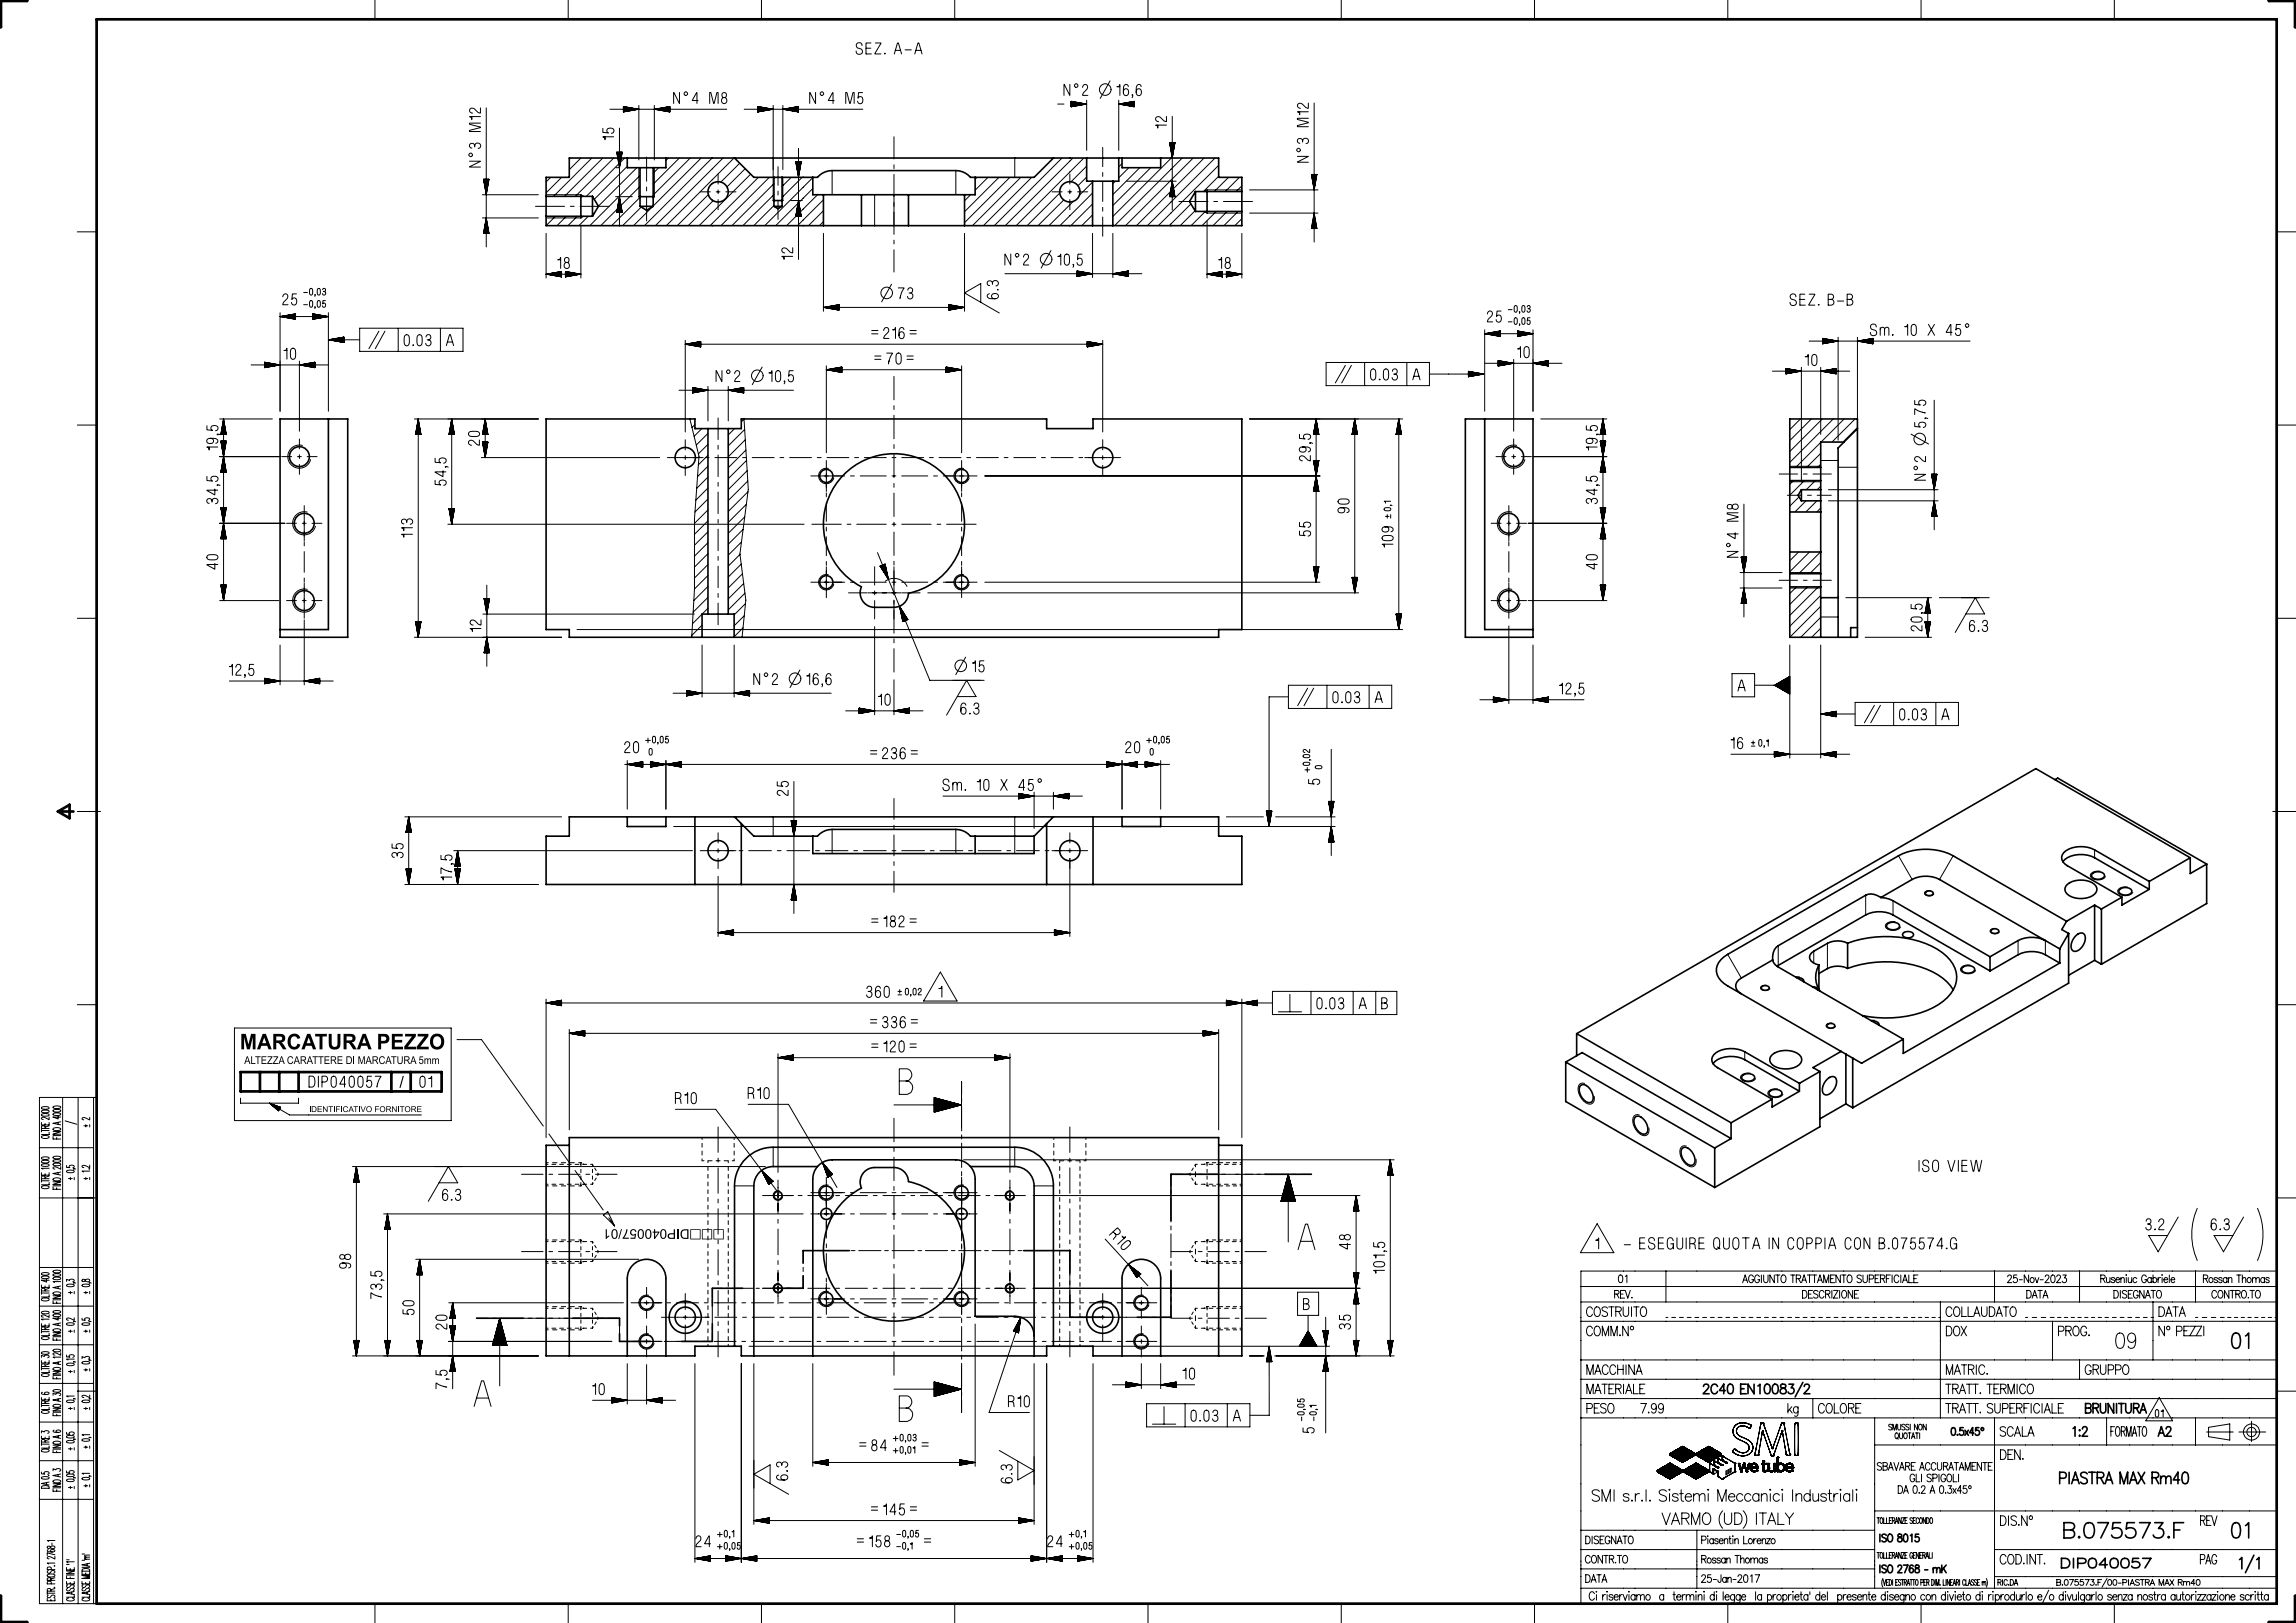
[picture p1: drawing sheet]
<svg xmlns="http://www.w3.org/2000/svg" width="594mm" height="420mm" viewBox="0 0 594 420" stroke-linecap="round" stroke-linejoin="round" font-family="sans-serif">
<defs><g id="words">
<text font-size="5.7" x="62.1" y="271.5">MARCATURA PEZZO</text>
<text font-size="4.2" x="103.3" y="281.5">/</text>
<text font-size="3.5" x="178.4" y="318.1" transform="rotate(-180 178.4 318.1)">DIP040057/01</text>
<text font-size="2.8" x="63.2" y="275.3">ALTEZZA CARATTERE DI MARCATURA 5mm</text>
<text font-size="2.1" x="79.9" y="287.8">IDENTIFICATIVO FORNITORE</text>
</g></defs>
<g fill="none" stroke="#000" stroke-width=".26">
<path d="M97 0v5M147 0v5M197 0v5M223 11.8a.74 .74 0 0 0-1.1-.7 .74 .74 0 0 0 .1 1.3l.6 .2a.79 .79 0 0 1 .4 1 .79 .79 0 0 1-.9 .5 .79 .79 0 0 1-.6-.9M224 12.5h1.3M225.3 11.1h-1.3v2.9h1.4M226.5 11.1l1.4 .1-1.6 2.8h1.6M228.8 13.8l.2 .2zM231.4 14l.8-2.9h.2l.8 2.9M231.6 13h1.4M234.1 12.9h1.7M236.7 14l.8-2.9h.2l.8 2.9"/>
<path d="M236.9 13h1.4M247 0v5M297 0v5M347 0v5M397 0v5M447 0v5M497 0v5M547 0v5M121.3 39.9l.6-.3 .3 .3v.3l-.3 .3h-.3l-.3-.3zM122.1 30.2v.6M122.8 37.8a.66 .66 0 0 0-.6-.8 .66 .66 0 0 0-.7 .6 .66 .66 0 0 0 .6 .7M122.8 38a.77 .77 0 0 1 .4-1 .77 .77 0 0 1 1 .4 .77 .77 0 0 1-.5 1"/>
<path d="M124.3 30.2h-2.8a.56 .56 0 0 1 .6 .8M124.3 27.9v1.4l-.7-.2-.8-.8a.7 .7 0 0 0-1.2-.1 .7 .7 0 0 0 .7 1.1M124.3 31.9h-2.8v.3l2.8 .7-2.8 .8v.3h2.8M125.8 27.9v36M156 33.2v1.1l1.4 .1a.73 .73 0 0 1-.2-1 .73 .73 0 0 1 1-.2 .66 .66 0 0 1 .6 .7 .66 .66 0 0 1-.6 .6M156.5 35.4v.6M157.8 28.3h30.2M158.8 35.4l-2.8 .1a.55 .55 0 0 1 .5 .7M159.6 39.4h1.4l-.7 4M159.6 39.4l.7 4M159.6 39.4v.1M159.6 39.4v.4"/>
<path d="M159.7 39.4v.7M159.7 39.4l.1 1.3M159.8 39.4v1.5M159.9 39.4v1.8M159.9 39.4v2.1M160 39.4v2.7M160.1 39.4v3M160.1 39.4v3.3M160.2 39.4v3.6M160.3 33.1v25.3M160.3 39.4v3.6M160.4 39.4v3.3"/>
<path d="M160.5 39.4l-.1 3M160.5 39.4v2.4M160.6 39.4v2.1M160.6 39.4v1.8M160.7 39.4v1.5M160.8 39.4v1M160.8 39.4v.7M161 39.4l-.1 .4M161.3 27.6h.4M161.3 29h.1M161.3 28.9h.4M161.3 28.9h.7"/>
<path d="M161.3 28.7h1.5M161.3 28.7h1.8M161.3 28.6h2.1M161.3 28.4h3M161.3 28.4h3.3M161.3 28.3h3.5M161.3 27.7h.7M161.3 27.7h1M161.3 27.8h1.5M161.3 27.9h1.8M161.3 27.9h2.1M161.3 28h2.4"/>
<path d="M161.3 28l3 .1M161.3 28.1h3.3M161.3 28.2h3.5M161.3 27.6l4 .7-4 .7zM162.5 28.8h-1.2M164 28.5l-2.7 .1M165.3 27.3v14.1M169.3 27.3v14.1M169.3 28.3l4-.7v1.4zM169.7 28.3h3.6M169.7 28.2h3.6M170 28.4h3.3"/>
<path d="M170 28.1h3.3M170.3 28.4h3M170.3 28.1h3M170.6 28.5h2.7M170.9 28h2.4M171.2 28.6h2.1M171.2 27.9h2.1M171.4 28.7h1.9M171.4 27.9h1.9M171.7 28.7h1.6M171.7 27.8h1.6M172 28.8h1.3"/>
<path d="M172.3 27.7h1M172.6 28.9h.7M172.6 27.7h.7M172.9 27.6h.4M172.9 28.9h.4M173.2 29h.1M175.8 23.9v2.9l-1.5-2.9v2.9M177.3 23.8h.3l.3 .3v.3l-.3 .3h-.3l-.3-.3zM180.6 26h-1.5l1.1-2 .1 2.8M183.6 26.8v-2.9h.3l.7 2.9 .9-2.9h.3v2.9M187.2 25.3a.67 .67 0 0 1-.4-1.1 .67 .67 0 0 1 1.1 0 .67 .67 0 0 1-.4 1.1M192.5 28.3h30.7"/>
<path d="M196 27.6h.4M196 29h.1M196 28.9h.4M196 28.9h.7M196 28.7h1.6M196 28.7h1.9M196 28.6h2.2M196 28.4h3M196 28.4h3.3M196 28.3h3.6M196 27.7h.7M196 27.7h1"/>
<path d="M196 27.8h1.6M196 27.9h1.9M196 27.9h2.2M196 28h2.4M196 28l3 .1M196 28.1h3.3M196 28.2h3.6M196 27.6l4 .7-4 .7zM197.3 28.8h-1.3M198.7 28.5l-2.7 .1M200 27.3v24.6l.2 .3M202.5 27.3v16.6"/>
<path d="M202.5 28.3l4-.7v1.4zM203 28.3h3.5M203 28.2h3.5M203.3 28.4h3.2M203.3 28.1h3.2M203.5 28.4h3M203.5 28.1h3M203.8 28.5h2.7M204.1 28h2.4M204.4 28.6h2.1M204.4 27.9h2.1M204.7 28.7h1.8"/>
<path d="M204.7 27.9h1.8M205 28.7h1.5M205 27.8h1.5M205.3 28.8h1.2M205.6 27.7h.9M205.8 28.9h.7M205.8 27.7h.7M206.1 27.6h.4M206.1 28.9h.4M206.4 29h.1M206.6 38.4v28.7M211 23.9v2.9l-1.5-2.9v2.9"/>
<path d="M212.5 23.8h.3l.3 .3v.3l-.3 .3h-.3l-.3-.3zM215.8 26h-1.5l1.1-2 .1 2.8M218.8 26.8v-2.9h.3l.7 2.9 .9-2.9h.3v2.9M223.2 24h-1.1l-.1 1.4a.73 .73 0 0 1 1-.2 .73 .73 0 0 1 .2 1 .66 .66 0 0 1-.7 .6 .66 .66 0 0 1-.6-.6M231.3 35.4v5.7M273.6 26.9h1.7M276.8 21.8v2.9l-1.5-2.9v2.9M277.1 26.9h3.9M277.1 26.2l4 .7-4 .7zM277.1 26.2h.1M277.1 26.3h.7M277.1 26.4h1"/>
<path d="M277.1 26.4h1.3M277.1 26.5l1.9 .1M277.1 26.6h2.2M277.1 26.7h2.4M277.1 26.7h2.7M277.1 26.8h3.3M277.1 26.9h3.6M277.1 27.6h.1M277.1 27.6h.4M277.1 27.4h1.3M277.1 27.4h1.6M277.1 27.3h1.9"/>
<path d="M277.1 27.2h2.7M277.1 27.1h3M277.1 27h3.9M278.1 27.5h-1M278.3 21.7h.3l.3 .3v.3l-.3 .3h-.3l-.3-.3zM279.5 27.2l-2.4 .1M280.1 22.6a.7 .7 0 0 1 1-.6 .7 .7 0 0 1 0 1.2l-.8 .8-.2 .7h1.3M280.7 27l-3.6 .1M281.1 25.9v13M285.3 38.1v5M287.2 20.9l-2.6 4.6M288.9 22.4a.65 .65 0 0 0 .8-.5v2.8"/>
<path d="M289.1 22.4h.6M289.4 25.9v13M289.4 26.9l4-.7v1.4zM289.6 26.9h3.8M289.6 27h3.8M289.9 26.9h3.5M289.9 27h3.5M290.2 26.8h3.2M290.4 27.1h3M290.7 26.7h2.7M290.7 27.2h2.7M291 26.7h2.4"/>
<path d="M291 27.2h2.4M291.3 26.6h2.1M291.6 26.6h1.8M291.6 27.3h1.8M291.9 27.4h1.5M291.9 22.4a.67 .67 0 0 0-.9-.5 .67 .67 0 0 0-.3 .9 1.58 1.58 0 0 0 .6 1.9 .89 .89 0 0 0 .7-.9 .89 .89 0 0 0-.9-.8l-.4 .4-.1 .6M292.2 26.4h1.2M292.2 27.4h1.2M292.5 26.4h.9M292.5 27.5h.9M292.7 26.3h.7M293 27.6h.4"/>
<path d="M293 24.7l-.1-.2h.1l-.1 .8M293.3 26.2h.1M293.3 27.6h.1M295.2 22.4a.67 .67 0 0 0-.8-.5 .67 .67 0 0 0-.4 .9 1.58 1.58 0 0 0 .6 1.9 .89 .89 0 0 0 .7-.9 .89 .89 0 0 0-.9-.8l-.4 .4-.1 .6M299.5 32.4v.6M301.8 32.4h-2.8a.56 .56 0 0 1 .5 .8M301.8 30.1v1.4l-.7-.2-.8-.8a.7 .7 0 0 0-1.2-.1 .7 .7 0 0 0 .6 1.1M302.6 36.9l.7 4 .7-4M302.6 36.9h1.4M302.6 36.9v.1M302.6 36.9v.4M302.7 36.9v.7"/>
<path d="M302.7 36.9v1M302.8 36.9v1.5M302.9 36.9v1.8M302.9 36.9v2.1M303 36.9v2.4M303.1 36.9v3M303.2 36.9v3.3M303.2 36.9v3.6M303.3 30.1v24.3M303.4 36.9v3.6M303.4 36.9v3.3M303.5 36.9v3"/>
<path d="M303.6 36.9l-.1 2.7M303.6 36.9v2.1M303.7 36.9v1.8M303.7 36.9v1.5M303.8 36.9v1.3M303.9 36.9v.7M303.9 36.9v.4M304 36.9v.1M335.5 38.7l.6-.3 .3 .3v.3l-.3 .3h-.3l-.3-.3zM336.2 28.9v.6M337 36.5a.66 .66 0 0 0-.6-.7 .66 .66 0 0 0-.7 .5 .66 .66 0 0 0 .6 .8M337 36.8a.77 .77 0 0 1 .4-1.1 .77 .77 0 0 1 1 .5 .77 .77 0 0 1-.5 1"/>
<path d="M338.5 28.9l-2.8 .1a.55 .55 0 0 1 .5 .7M338.5 26.7v1.3l-.7-.2-.8-.8a.7 .7 0 0 0-1.2 0 .7 .7 0 0 0 .6 1M338.5 30.6h-2.9v.3l2.9 .7-2.9 .9v.3h2.9M340 26.7v35.9M121.5 41.7h2.8l-2.8 1.5h2.8M124.8 50.4h14.5M124.8 56.4h14.5M125.1 46.4l.7 4 .7-4M125.1 46.4h1.4M125.1 46.4v.1M125.2 46.4v.4M125.2 60v.4"/>
<path d="M125.2 46.4v.7M125.2 59.7v.7M125.3 46.4v1M125.3 59.4v1M125.3 46.4l.1 1.5M125.4 58.8v1.6M125.4 46.4v1.8M125.4 58.6v1.8M125.5 46.4v2.1M125.5 58.3v2.1M125.5 46.4l.1 2.7M125.6 57.7v2.7"/>
<path d="M125.6 46.4v3M125.6 57.4v3M125.7 46.4v3.3M125.7 57.1v3.3M125.7 46.4v3.6M125.7 56.8v3.6M125.9 46.4v3.6M125.9 56.8v3.6M125.9 46.4v3.3M125.9 57.1v3.3M126 46.4v3M126 57.4v3"/>
<path d="M126 57.7v2.7M126.1 46.4l-.1 2.7M126.1 46.4v2.1M126.1 58.3v2.1M126.2 46.4v1.8M126.2 58.6v1.8M126.2 58.8v1.6M126.3 46.4l-.1 1.5M126.3 46.4v1M126.3 59.4v1M126.4 46.4v.7M126.4 59.7v.7"/>
<path d="M126.4 46.4v.4M126.4 60v.4M126.5 46.4v.1M138.5 53.4h7.6M141.3 50.4h9l.7 .4M142.5 45.9l-1.2 1.2M143.7 56l-2.4 2.4M145.3 45.9l-4 4M146.5 56l-2.4 2.4M147.5 40.9l-.2 .2M147.6 53.4h1M149.4 56l-2.5 2.4"/>
<path d="M150.1 53.4h7.5M150.3 58.4v13.6M150.3 40.9l-3 3M151 56l-.7 .4h-9M152.2 56l-2.4 2.4M153.1 40.9l-9.9 9.9M156 40.9l-10 9.9M158.8 40.9l-9.9 9.9M159.3 50.9h4.3M159.3 43.4h1M159.6 54.8v.1M159.6 54.5v.4"/>
<path d="M159.7 54.2v.7M159.8 53.6v1.3M159.8 53.3v1.6M159.9 53.1v1.8M159.9 52.8v2.1M160 52.2v2.7M160.1 51.9v3M160.1 51.6v3.3M160.2 51.3v3.6M160.3 50.9l.7 4h-1.4zM160.3 51.3v3.6M160.4 51.6v3.3"/>
<path d="M160.4 51.9v3M160.5 52.5v2.4M160.6 52.8v2.1M160.6 53.1v1.8M160.7 53.3v1.6M160.8 53.9v1M160.8 54.2v.7M160.9 54.5v.4M161.6 40.9l-9.9 9.9M162.3 43l-8.6 8.6M164.8 43.4l-10 10M165.3 43.4v7.5l.3 .5"/>
<path d="M165.6 51.1l-7.3 7.3M165.6 48.2l-10.2 10.2M165.6 45.4l-13 13M165.9 53.6l-4.8 4.8M167.3 40.6v6.3M167.3 50.9v6.3M167.3 48.4v1M168.8 53.5l-4.9 4.9M169.3 43.4v7.5l-.3 .5M170.4 43.4l-1.4 1.4M172.9 40.9l-.6 .6M175.8 40.9l-6.8 6.8"/>
<path d="M178.6 40.9l-9.6 9.6M181.2 49.6h2.6M181.4 40.9l-12.4 12.4M183.3 50.4l-8.1 8M184.2 40.9l-17.5 17.5M184.5 51.9l-6.4 6.5M185.3 49.6h1M185.8 45v2.6M185.8 49.1v1M185.8 51.6v2.7M187.1 40.9l-17.5 17.5M187.8 49.6h2.6"/>
<path d="M189.9 40.9l-17.5 17.5M191.4 42.2l-4.9 4.9M192.8 43.7l-4.7 4.7M194.2 45.1l-13.3 13.3M196.2 45.9l-12.5 12.5M199 45.9l-12.5 12.5M200.2 53.2l-5.2 5.2M200.2 50.4l-8 8M200.2 47.5l-10.8 10.9M201.3 43.1v4.9M201.3 52v4.8M201.3 49.5v1"/>
<path d="M202.5 45.9v6l-.2 .3M204.5 51.9h3.1M204.7 45.9l-2.4 2.4M205.9 41.9l.7 4 .7-4M205.9 41.9h1.4M205.9 55.9l.7-4 .7 4M205.9 55.9h1.4M205.9 41.9v.1M205.9 55.8v.1M205.9 41.9v.4M205.9 55.5v.4M206 41.9v.7"/>
<path d="M206 55.2v.7M206 41.9v1M206 54.9v1M206.1 41.9v1.5M206.1 54.3v1.6M206.2 41.9v1.8M206.2 54.1v1.8M206.2 41.9v2.1M206.2 53.8v2.1M206.3 41.9l.1 2.7M206.4 53.2v2.7M206.4 41.9v3"/>
<path d="M206.4 52.9v3M206.5 41.9v3.3M206.5 52.6v3.3M206.5 41.9v3.6M206.5 52.3v3.6M206.7 41.9v3.6M206.7 52.3v3.6M206.7 41.9v3.3M206.7 52.6v3.3M206.8 41.9v3M206.8 52.9v3M206.8 53.2v2.7"/>
<path d="M206.9 41.9l-.1 2.7M206.9 41.9v2.1M206.9 53.8v2.1M207 41.9v1.8M207 54.1v1.8M207 54.3v1.6M207.1 41.9l-.1 1.5M207.1 41.9v1M207.1 54.9v1M207.2 41.9v.7M207.2 55.2v.7M207.2 41.9v.4"/>
<path d="M207.2 55.5v.4M207.3 41.9v.1M207.3 55.8v.1M207.5 45.9l-5.2 5.2M210.3 48.8l-9.6 9.6M210.3 46l-12.5 12.4M211.5 50.4l-8 8M213 57.4l-1 1M213 54.5l-3.8 3.9M213 51.7l-6.7 6.7M215.3 44.1v6.3M226.3 50.4v8"/>
<path d="M231.3 45.1v5.8M231.3 54.9v5.7M231.3 42.6v1M231.3 50.4v8M247.3 44.1v6.3M251.1 50.4l-1.6 1.6M252.8 45.9l-.5 .5M255.6 45.9l-3.3 3.3M258.4 45.9l-8.9 8.9M261.3 45.9l-11.8 11.7M262.5 40.9v5M264.1 45.9l-12.5 12.5"/>
<path d="M266.9 45.9l-12.5 12.5M272.2 49.6h2.6M274.2 49.9l-8.5 8.5M274.7 40.9l-17.5 17.5M275.2 51.7l-6.6 6.7M276.3 49.6h1M276.8 45v2.6M276.8 49.1v1M276.8 51.6v2.7M277.6 40.9l-17.5 17.5M277.7 52.1l-6.3 6.3M278.8 49.6h2.6"/>
<path d="M280.4 40.9l-17.5 17.5M281.1 45.8l-2.2 2.3M281.1 43l-4 4M282.7 55.6l-2.8 2.8M282.7 52.8l-5.7 5.6M282.7 50l-8.5 8.4M282.7 47.1l-3.4 3.4M285.3 56.1v5M285.3 44.6v1M285.3 47.1v5M285.3 53.6v1M288.5 46.9l-.6 .6"/>
<path d="M290.3 42.3l-.9 .9M291.4 46.9h12.9M292 43.4l-2.6 2.6M294.9 43.4l-7 7M297.7 43.4l-9.8 9.8M302.6 50.9l.7-4 .7 4M302.6 50.9h1.4M302.6 50.8v.1M302.6 50.5v.4M302.7 50.2v.7M302.7 49.9v1M302.8 49.3v1.6"/>
<path d="M302.9 49.1v1.8M302.9 48.8v2.1M303 48.5v2.4M303 40.9l-15.1 15.1M303.1 47.9v3M303.2 47.6v3.3M303.2 47.3v3.6M303.4 47.3v3.6M303.4 47.6v3.3M303.5 47.9v3M303.5 48.2v2.7M303.6 48.8v2.1"/>
<path d="M303.7 49.1v1.8M303.7 49.3v1.6M303.8 49.6v1.3M303.9 50.2v.7M303.9 50.5v.4M304 50.8v.1M305 52.1h7.5M305.9 40.9l-17.5 17.5M308.1 52.8l-5.6 5.6M308.7 40.9l-17.5 17.5M309.2 54.5l-3.9 3.9M311.5 40.9l-17.5 17.5"/>
<path d="M311.5 54.7l.8 .4h9M311.8 54.7l-3.6 3.7M312.3 57.1v14.9M314 52.1h1M314.3 40.9l-17.5 17.5M314.7 54.7l-3.7 3.7M315.3 45.6l-4 4M315.3 42.8l-15.6 15.6M316.5 52.1h7.5M317.5 54.7l-3.7 3.7M317.8 45.9l-3.6 3.7M320.3 54.7l-3.7 3.7"/>
<path d="M320.7 45.9l-3.7 3.7M321.3 49.1h-9l-.8 .5M321.3 56.6l-1.8 1.8M321.3 48.1l-1.5 1.5M323.3 55.1h17.7M323.3 49.1h17.7M335.6 40.5h2.9l-2.9 1.4 2.9 .1M339.3 45.1l.7 4 .7-4M339.3 45.1h1.4M339.3 59.1l.7-4 .7 4M339.3 59.1h1.4M339.3 45.1v.2"/>
<path d="M339.3 59v.1M339.3 45.1v.4M339.3 58.7v.4M339.4 45.1l.1 1M339.5 58.2v.9M339.5 45.1v1.3M339.5 57.9v1.2M339.6 45.1v1.6M339.6 57.6v1.5M339.6 45.1l.1 2.2M339.7 57v2.1M339.7 45.1v2.5"/>
<path d="M339.7 56.7v2.4M339.8 45.1v2.7M339.8 56.4v2.7M339.8 45.1v3M339.8 56.2v2.9M339.9 45.1v3.6M339.9 55.6v3.5M340 45.1v3.9M340 55.3v3.8M340.1 45.1v3.6M340.1 55.6v3.5M340.1 55.9v3.2"/>
<path d="M340.2 45.1l-.1 3.3M340.2 45.1v2.7M340.2 56.4v2.7M340.3 45.1v2.5M340.3 56.7v2.4M340.3 57v2.1M340.4 45.1l-.1 2.2M340.4 45.1v1.6M340.4 57.6v1.5M340.5 45.1v1.3M340.5 57.9v1.2M340.5 45.1v1"/>
<path d="M340.5 58.2v.9M340.6 58.5v.6M340.6 45.1v.7M340.7 45.1v.2M340.7 59v.1M20 60h5M73.2 76.8a.7 .7 0 0 1 1-.7 .7 .7 0 0 1 0 1.3l-.8 .8-.2 .7h1.3M76.7 76.1h-1.1l-.1 1.4a.73 .73 0 0 1 1-.2 .73 .73 0 0 1 .2 1 .66 .66 0 0 1-.6 .6 .66 .66 0 0 1-.7-.6M78.6 78.8h.9M78.6 75.7h.9M80.2 74.7a.51 .51 0 0 1 .7 .1 .51 .51 0 0 1 0 .7 .49 .49 0 0 1-.1 .7 .49 .49 0 0 1-.6 0zM80.2 77.9a.51 .51 0 0 1 .7 .1 .51 .51 0 0 1 0 .6 .49 .49 0 0 1-.1 .7 .49 .49 0 0 1-.6 0z"/>
<path d="M81.5 76.3l-.1-.1v.5M81.5 79.5l-.1-.1v.4M82.2 74.7a.51 .51 0 0 1 .7 .1 .51 .51 0 0 1 0 .7 .49 .49 0 0 1-.1 .7 .49 .49 0 0 1-.6 0zM82.2 77.9a.51 .51 0 0 1 .7 .1 .51 .51 0 0 1 0 .6 .49 .49 0 0 1-.1 .7 .49 .49 0 0 1-.6 0zM83.5 75a.4 .4 0 0 1 .4-.4 .4 .4 0 0 1 .4 .5 .4 .4 0 0 1-.5 .3M83.7 75.4a.46 .46 0 0 1 .6 .3 .46 .46 0 0 1-.3 .6 .46 .46 0 0 1-.6-.3M84.2 77.8h-.6l-.1 .9a.5 .5 0 0 1 .7 0 .5 .5 0 0 1-.1 .8h-.5l-.2-.4M125.1 60.4l.7-4 .7 4M125.1 60.4h1.4M125.1 60.3v.1M126.5 60.3v.1M141.3 71h9"/>
<path d="M141.3 60.4v11.6M141.3 71l4 .7M141.7 71h3.6M141.7 70.9h3.6M142 70.8h3.3M142 71.1h3.3M142.3 70.8h3M142.3 71.1h3M142.6 70.7h2.7M142.6 71.2h2.7M143.2 70.6h2.1M143.2 71.3h2.1"/>
<path d="M143.4 70.6h1.9M143.4 71.3h1.9M143.7 70.5h1.6M143.7 71.4h1.6M144.3 67.2a.65 .65 0 0 0 .8-.5v2.8M144.3 70.4h1M144.3 71.5h1M144.5 67.2h.6M144.6 70.4h.7M144.6 71.5h.7M144.9 70.3h.4M144.9 71.6h.4"/>
<path d="M145.2 70.3h.1M145.2 71.6h.1M145.3 70.2v1.5M145.3 70.2l-4 .8M146.3 70.8h3.3M146.3 70.3h.1M146.3 70.3h.4M146.3 70.4h.7M146.3 70.4h1M146.3 70.5h1.5M146.3 70.6h1.8M146.3 70.6h2.1"/>
<path d="M146.3 70.7h2.7M146.3 70.8h3M146.3 71.5h.7M146.3 71.5h1M146.3 71.3h1.8M146.3 71.3h2.1M146.3 71.1h3M146.3 71.1h3.3M146.3 71h3.5M146.3 70.9h3.5M146.3 71.6h.1M146.3 71.6h.4"/>
<path d="M146.3 70.2l4 .8M146.3 70.2v1.5M146.4 67.9a.67 .67 0 0 1-.3-1 .67 .67 0 0 1 1.1 0 .67 .67 0 0 1-.4 1M147.8 71.4h-1.5M149 71.2h-2.7M150.3 71l-4 .7M202.8 66.4v.5M205.1 66.4h-2.8a.56 .56 0 0 1 .5 .7M205.1 64.1v1.3l-.7-.2-.8-.8a.7 .7 0 0 0-1.2 0 .7 .7 0 0 0 .6 1M213 60.4v20.2M213 79.6h36.5M213 79.6l4 .7"/>
<path d="M213.5 79.6h3.5M213.5 79.5h3.5M213.8 79.7h3.2M213.8 79.4h3.2M214 79.7h3M214 79.4h3M214.3 79.8h2.7M214.3 79.3h2.7M214.9 79.9h2.1M214.9 79.2h2.1M215.2 79.9h1.8M215.2 79.2h1.8"/>
<path d="M215.5 80h1.5M215.5 79.1h1.5M216.1 79h.9M216.3 79h.7M216.6 78.9h.4M216.9 78.9h.1M217 78.8v1.5M217 78.8l-4 .8M230.6 73.6l-2.5 4.5M231.3 62.1v1M231.3 64.6v5.8M232.4 74.5h1.5l-.7 1.4-.4 1.4"/>
<path d="M234.9 75.1a.67 .67 0 0 1 .7-.6 .67 .67 0 0 1 .6 .7 .67 .67 0 0 1-.8 .6M235.2 75.8a.77 .77 0 0 1 1 .4 .77 .77 0 0 1-.4 1 .77 .77 0 0 1-1-.5M245.5 79.9h1.9M245.5 79.9h2.2M245.5 79.7h3M245.5 79.7h3.3M245.5 79.6h3.6M245.5 78.9h.1M245.5 78.9h.4M245.5 79h.7M245.5 79h1M245.5 79.1h1.6"/>
<path d="M245.5 79.2h1.9M245.5 79.2h2.2M245.5 79.3h2.7M245.5 79.4h3M245.5 79.4h3.3M245.5 79.5h3.6M245.5 78.8l4 .8M245.5 78.8v1.5M247.1 80h-1.6M248.2 79.8h-2.7M249.5 60.4v20.2M249.5 79.6l-4 .7"/>
<path d="M253.7 78.2v-4.8l-4.2 2.4 9 5.2M256 76a.67 .67 0 0 0-.5 .9 .67 .67 0 0 0 .9 .4 1.58 1.58 0 0 0 1.9-.6 .88 .88 0 0 0-1-.7 .88 .88 0 0 0-.7 .8l.3 .4 .6 .1M256.8 73.3a.66 .66 0 0 0-.6-.7 .66 .66 0 0 0-.8 .6 .66 .66 0 0 0 .6 .7M256.8 73.6a.77 .77 0 0 1 .3-1.1 .77 .77 0 0 1 1.1 .5 .77 .77 0 0 1-.6 1M258.1 74.9l.1 .2zM260 70.8h35.4M261.5 65.7v2.9l-1.5-2.9v2.9M263 65.6h.3l.3 .3v.3l-.3 .3h-.3l-.3-.3zM264.8 66.5a.7 .7 0 0 1 1-.6 .7 .7 0 0 1 0 1.2l-.8 .8-.2 .7h1.3M271.9 64.8l-2.6 4.6M273.6 66.3a.65 .65 0 0 0 .8-.5v2.8M273.8 66.3h.6"/>
<path d="M275.6 65.9a.72 .72 0 0 1 .8 0 .72 .72 0 0 1 .3 .9v.9a.73 .73 0 0 1-.7 .9 .73 .73 0 0 1-.7-.9l.1-1.3zM277.8 68.6l-.2-.2h.2l-.2 .8M278.7 70.1l4 .7-4 .7zM278.7 70.1l.4 .1M278.7 70.2h.6M278.7 70.3h.9M278.7 70.3l1.5 .1M278.7 70.4h1.8M278.7 70.5h2.1M278.7 70.5h2.4M278.7 70.6l2.9 .1M278.7 70.7h3.2"/>
<path d="M278.7 70.8h3.5M278.7 71.5h.1M278.7 71.5h.4M278.7 71.4h.6M278.7 71.3h1.5M278.7 71.2h1.8M278.7 71.2h2.1M278.7 71h2.9M278.7 71h3.2M279.9 71.3l-1.2 .1M279.9 65.8h-1l-.1 1.4a.73 .73 0 0 1 1-.2 .73 .73 0 0 1 .2 1 .66 .66 0 0 1-.7 .6 .66 .66 0 0 1-.6-.6M281.4 71.1h-2.7"/>
<path d="M282.5 70.9h-3.8M282.7 60.4v11.4M287.9 60.4v11.4M287.9 70.8l4-.7v1.4zM288 70.9h3.9M288.3 70.8h3.6M288.6 70.7h3.3M288.6 71h3.3M288.9 70.7h3M288.9 71h3M289.2 71.1h2.7M289.5 70.5h2.4"/>
<path d="M289.8 70.5h2.1M289.8 71.2h2.1M290.1 70.4h1.8M290.1 71.2h1.8M290.4 70.4h1.5M290.4 71.3h1.5M290.6 71.3h1.3M290.9 70.3h1M291.2 70.2h.7M291.2 71.4h.7M291.5 70.2h.4M291.5 71.5h.4"/>
<path d="M291.8 71.5h.1M312.3 71h9M312.3 71l4 .7M312.7 71h3.6M312.7 70.9h3.6M313 70.8h3.3M313 71.1h3.3M313.3 70.8h3M313.3 71.1h3M313.6 70.7h2.7M313.6 71.2h2.7M314.2 70.6h2.1"/>
<path d="M314.2 71.3h2.1M314.4 70.6h1.9M314.4 71.3h1.9M314.7 70.5h1.6M314.7 71.4h1.6M315.3 67.2a.65 .65 0 0 0 .8-.5v2.8M315.3 70.4h1M315.3 71.5h1M315.5 67.2h.6M315.6 70.4h.7M315.6 71.5h.7M315.9 70.3h.4"/>
<path d="M315.9 71.6h.4M316.2 70.3h.1M316.2 71.6h.1M316.3 70.2v1.5M316.3 70.2l-4 .8M317.3 70.8h3.3M317.3 70.3h.1M317.3 70.3h.4M317.3 70.4h.7M317.3 70.4h1M317.3 70.5h1.5M317.3 70.6h1.8"/>
<path d="M317.3 70.6h2.1M317.3 70.7h2.7M317.3 70.8h3M317.3 71.5h.7M317.3 71.5h1M317.3 71.3h1.8M317.3 71.3h2.1M317.3 71.1h3M317.3 71.1h3.3M317.3 71h3.5M317.3 70.9h3.5M317.3 71.6h.1"/>
<path d="M317.3 71.6h.4M317.3 70.2l4 .8M317.3 70.2v1.5M317.4 67.9a.67 .67 0 0 1-.3-1 .67 .67 0 0 1 1.1 0 .67 .67 0 0 1-.4 1M318.8 71.4h-1.5M320 71.2h-2.7M321.3 60.4v11.6M321.3 71l-4 .7M391.9 79.2a.51 .51 0 0 1 .6 .1 .51 .51 0 0 1 0 .6 .49 .49 0 0 1 0 .7 .49 .49 0 0 1-.7 0zM393.9 79.2a.51 .51 0 0 1 .6 .1 .51 .51 0 0 1 0 .6 .49 .49 0 0 1 0 .7 .49 .49 0 0 1-.7 0zM395.1 79.4a.4 .4 0 0 1 .5-.3 .4 .4 0 0 1 .3 .4 .4 .4 0 0 1-.4 .4M395.3 79.9a.46 .46 0 0 1 .6 .2 .46 .46 0 0 1-.2 .6 .46 .46 0 0 1-.6-.3"/>
<path d="M464.6 76.8a.74 .74 0 0 0-.6-.8 .74 .74 0 0 0-.8 .6 .74 .74 0 0 0 .4 .8l.6 .2a.78 .78 0 0 1 .4 1 .78 .78 0 0 1-.9 .5 .78 .78 0 0 1-.6-.9M465.7 77.5h1.2M466.9 76.1h-1.2v2.9h1.3M468.1 76.1l1.4 .1-1.6 2.8h1.6M470.4 78.8l.2 .2zM473 76.1h.7a.68 .68 0 0 1 .7 .7 .68 .68 0 0 1-.7 .7 .74 .74 0 0 1 .8 .7 .74 .74 0 0 1-.8 .8h-.7zM473 77.5h.7M475.4 77.9h1.6M477.9 76.1h.7a.68 .68 0 0 1 .7 .7 .68 .68 0 0 1-.7 .7 .74 .74 0 0 1 .8 .7 .74 .74 0 0 1-.8 .8h-.7zM477.9 77.5h.7M589 60h5M65 94.4h20"/>
<path d="M68.5 93.8h.4M68.5 94.6h3M68.5 94.6h3.2M68.5 94.4h3.5M68.5 94.3h3.2M68.5 94.2l3 .1M68.5 94.2h2.4M68.5 94.1h2.1M68.5 94.1h1.8M68.5 93.9h.6M68.5 93.9h.9M68.5 94h1.5"/>
<path d="M68.5 93.7l4 .7-4 .7zM68.5 95.1h.1M68.5 95.1h.4M68.5 95h.6M68.5 94.9h1.5M68.5 94.8h1.8M68.5 94.8h2.1M69.7 94.9l-1.2 .1M71.2 94.7h-2.7M72.3 94.5h-3.8M72.5 80.9v25.5M72.5 81.9h12.5"/>
<path d="M72.5 81.9l4 .7M72.6 81.9h3.9M72.9 82h3.6M72.9 81.8h3.6M73.2 82h3.3M73.4 90.7a.65 .65 0 0 0 .8-.6v2.8M73.5 81.7h3M73.6 90.7h.6M73.8 82.1h2.7M73.8 81.7h2.7M74 82.2h2.5M74 81.6h2.5"/>
<path d="M74.3 82.2h2.2M74.3 81.6h2.2M74.9 82.3h1.6M74.9 81.5h1.6M75.2 82.4h1.3M75.2 81.4h1.3M75.4 90.3a.72 .72 0 0 1 .8 0 .72 .72 0 0 1 .3 .8v.9a.73 .73 0 0 1-.7 1 .73 .73 0 0 1-.7-1l.1-1.2zM75.5 82.5h1M75.5 81.4h1M75.8 82.5h.7M76.1 81.3h.4M76.3 82.6h.2"/>
<path d="M76.3 81.2h.2M76.5 81.2v1.4M76.5 81.2l-4 .7M77.5 93.4v18.2M77.5 94.4l4-.7v1.4zM77.6 94.5h3.9M77.9 94.4h3.6M78.2 94.6h3.3M78.2 94.3h3.3M78.5 94.6h3M78.5 94.3h3M78.8 94.7h2.7"/>
<path d="M79 94.2h2.5M79.3 94.1h2.2M79.3 94.8h2.2M79.6 94.1h1.9M79.6 94.8h1.9M79.9 94h1.6M79.9 94.9h1.6M80.2 94.9h1.3M80.5 93.9h1M80.8 93.9h.7M80.8 95h.7M81 82.6h.1"/>
<path d="M81 82.5h.9M81 82.4h1.2M81 82.3h1.5M81 82.2h2.4M81 82.1h2.7M81 82h3.5M81 81.2h.1M81 81.3h.4M81 81.3l.9 .1M81 81.4h1.2M81 81.5h1.5M81 81.5l2.1 .1"/>
<path d="M81 81.6h2.4M81 81.7h2.7M81 81.7h3M81 81.8h3.5M81 81.9h3.8M81 81.2l4 .7M81 81.2v1.4M81.1 93.8h.4M81.1 95.1h.4M81.3 95.1h.2M81.6 82.5l-.6 .1M83.1 82.2l-2.1 .1"/>
<path d="M84.2 82l-3.2 .1M85 87.9h8.1M85 87.9l4 .7M85 80.9v25.5M85 81.9l-4 .7M85.1 87.9h3.9M85.4 88h3.6M85.4 87.9h3.6M85.7 88.1h3.3M86 87.8h3M86.3 88.2h2.7M86.3 87.7h2.7"/>
<path d="M86.5 88.2h2.5M86.5 87.7h2.5M86.8 88.3h2.2M86.8 87.6h2.2M87.4 88.4h1.6M87.4 87.5h1.6M87.7 88.4h1.3M87.7 87.5h1.3M88 88.5h1M88 87.4h1M88.3 88.5h.7M88.6 87.3h.4"/>
<path d="M88.8 88.6h.2M88.8 87.2h.2M89 87.2v1.4M89 87.2l-4 .7M93.1 84.9h26.7v6h-26.7zM98 85.7l-2.6 4.5M99.6 85.7l-2.5 4.5M103 84.9v6M104.8 86.8a.72 .72 0 0 1 .9 0 .72 .72 0 0 1 .2 .8v.9a.73 .73 0 0 1-.7 1 .73 .73 0 0 1-.6-1v-1.2zM106.8 89.3l.2 .1zM108.1 86.8a.72 .72 0 0 1 .9 0 .72 .72 0 0 1 .2 .8v.9a.73 .73 0 0 1-.7 1 .73 .73 0 0 1-.6-1v-1.2zM110.2 87.2a.67 .67 0 0 1 .8-.6 .67 .67 0 0 1 .6 .8 .67 .67 0 0 1-.8 .6"/>
<path d="M110.5 88a.77 .77 0 0 1 1.1 .3 .77 .77 0 0 1-.5 1.1 .77 .77 0 0 1-1-.6M113.9 84.9v6M115.5 89.4l.8-2.8h.2l.9 2.8M115.7 88.5h1.4M177.3 88.1v23.7M177.3 89.1h108M177.3 89.1l4 .7M177.3 89.1l4-.7v1.4M177.4 89.1h3.9M177.7 89h3.6M178 89h3.3M178 89.2h3.3"/>
<path d="M178.3 89.3h3M178.6 88.9h2.7M178.6 89.3h2.7M178.9 88.8h2.4M178.9 89.4h2.4M179.2 88.7h2.1M179.4 88.7h1.9M179.4 89.5h1.9M179.7 89.5h1.6M180 88.6h1.3M180 89.6h1.3M180.3 88.5h1"/>
<path d="M180.3 89.6h1M180.6 88.5h.7M180.9 88.4h.4M180.9 89.7h.4M181.2 89.8h.1M183.2 100v8.9M186.8 95.9v2.8l-1.5-2.8v2.8M188.3 95.7h.3l.3 .4v.3l-.3 .3h-.3l-.3-.3zM188.4 100v8.9M190.1 96.7a.7 .7 0 0 1 1-.7 .7 .7 0 0 1 0 1.3l-.8 .8-.2 .6h1.3M197.2 95l-2.6 4.5M198.9 96.5a.65 .65 0 0 0 .8-.6v2.8"/>
<path d="M199.1 96.5h.6M200.8 96.1a.72 .72 0 0 1 .9 0 .72 .72 0 0 1 .3 .8v.9a.73 .73 0 0 1-.7 1 .73 .73 0 0 1-.7-1v-1.2zM203 98.7l-.1-.1h.1l-.1 .7M205.2 95.9h-1l-.2 1.5a.73 .73 0 0 1 1.1-.3 .73 .73 0 0 1 .1 1.1 .66 .66 0 0 1-.6 .6 .66 .66 0 0 1-.7-.7M213.8 95.7h35M213.8 94.7v22.5M213.8 95.7l4 .7M213.8 95.7l4-.7v1.4M213.9 95.7h3.9M214.2 95.6h3.6M214.2 95.8h3.6M214.5 95.6h3.3"/>
<path d="M214.8 95.9h3M215.1 95.5h2.7M215.1 95.9h2.7M215.4 95.4h2.4M215.4 96h2.4M215.7 95.3h2.1M215.9 96.1h1.9M215.9 95.3h1.9M216.1 80.1h.9M216.2 96.1h1.6M216.3 80.1h.7M216.5 96.2h1.3"/>
<path d="M216.5 95.2h1.3M216.6 80.2h.4M216.8 96.2h1M216.8 95.1h1M216.9 80.2h.1M217.1 95.1h.7M217.4 96.3h.4M217.7 96.4h.1M217.7 95h.1M225.5 86.4h1.6M225.5 85.5h1.6M226.3 93h1.6"/>
<path d="M226.3 92.1h1.6M228.6 85.5a.7 .7 0 0 1 1.1-.6 .7 .7 0 0 1 0 1.2l-.9 .8-.2 .7h1.4M229.4 91.4h1.5l-.7 1.3-.4 1.5M230.9 85.3a.65 .65 0 0 0 .8-.5v2.8M231.1 85.3h.6M231.3 97.4v6.1M232 91.5a.72 .72 0 0 1 .9 0 .72 .72 0 0 1 .2 .9v.9a.73 .73 0 0 1-.6 .9 .73 .73 0 0 1-.7-.9v-1.3zM233.9 85.3a.67 .67 0 0 0-.9-.5 .67 .67 0 0 0-.4 .9 1.58 1.58 0 0 0 .6 1.9 .88 .88 0 0 0 .7-.9 .88 .88 0 0 0-.9-.8l-.3 .4-.1 .6M234.6 93h1.7M234.6 92.1h1.7M235.4 86.4h1.6M235.4 85.5h1.6"/>
<path d="M244.8 96.1h1.5M244.8 96.2h1.2M244.8 96.3h.4M244.8 96.4h.1M244.8 96.1h1.8M244.8 95.3h2.1M244.8 95.4h2.4M244.8 95.5h2.7M244.8 95.5l3.3 .1M244.8 95.6h3.5M244.8 95.7h3.8M244.8 95.9h3"/>
<path d="M244.8 95.9h2.7M244.8 95.1h1M244.8 95l.7 .1M244.8 95h.1M244.8 95.2h1.2M244.8 95.2l1.8 .1M245.5 80.2h.1M245.5 80.2h.4M245.5 80.1h.7M245.5 80.1h1M245.8 96.2l-1 .1M247.2 96h-2.4"/>
<path d="M248.3 95.8h-3.5M248.8 94.7v22.5M248.8 95.7l-4-.7v1.4M248.8 95.7l-4 .7M281.3 88.6h1.2M281.3 88.5h1M281.3 88.5h.7M281.3 88.4h.4M281.3 88.9l3.3 .1M281.3 88.9h2.7M281.3 88.8h2.4M281.3 88.7h2.1"/>
<path d="M281.3 88.6l1.8 .1M281.3 89.8h.1M281.3 89.7h.4M281.3 89.6h1.2M281.3 89.5h1.5M281.3 89.5h1.8M281.3 89.3h2.7M281.3 89.3h3M281.3 89.2h3.3M281.3 89h3.5M282.3 89.6l-1 .1M283.7 89.4h-2.4"/>
<path d="M285.1 89.1l-3.8 .1M285.3 88.1v23.7M285.3 89.1l-4-.7v1.4M285.3 89.1l-4 .7M343.1 93.8h26.7v6h-26.7zM348.1 94.6l-2.6 4.5M349.6 94.6l-2.5 4.5M353 93.8v6M354.8 95.7a.72 .72 0 0 1 .9-.1 .72 .72 0 0 1 .2 .9v.9a.73 .73 0 0 1-.6 1 .73 .73 0 0 1-.7-1v-1.3zM356.8 98.1l.2 .2zM358.1 95.7a.72 .72 0 0 1 .9-.1 .72 .72 0 0 1 .2 .9v.9a.73 .73 0 0 1-.6 1 .73 .73 0 0 1-.7-1v-1.3zM360.2 96.1a.67 .67 0 0 1 .8-.6 .67 .67 0 0 1 .6 .7 .67 .67 0 0 1-.8 .6"/>
<path d="M360.5 96.8a.77 .77 0 0 1 1.1 .4 .77 .77 0 0 1-.5 1 .77 .77 0 0 1-1-.5M364 93.8v6M365.5 98.3l.8-2.8h.3l.8 2.8M365.8 97.4h1.3M369.8 96.8h14.1M379.9 96.1l4 .7M379.9 96.1v1.4l4-.7M379.9 96.1h.1M379.9 96.2h.4M379.9 96.2l1 .1M379.9 96.3h1.3M379.9 96.4h1.5"/>
<path d="M379.9 96.4h1.8M379.9 96.5h2.4M379.9 96.6h2.7M379.9 96.6h3M379.9 96.7h3.6M379.9 96.8h3.8M379.9 97.5h.1M379.9 97.3h1M379.9 97.3h1.3M379.9 97.1h2.1M379.9 97.1h2.4M379.9 97h2.7"/>
<path d="M379.9 96.9h3.6M380.6 97.4h-.7M381.7 97.2h-1.8M383.2 96.9l-3.3 .1M384.1 85.4v21M384.1 86.4h12.5M384.1 86.4l4 .7M384.1 86.4l4-.8v1.5M384.1 94h20M384.2 86.4h3.9M384.5 86.3h3.6M384.8 81.3a.7 .7 0 0 1 1-.7 .7 .7 0 0 1 0 1.2l-.8 .8-.2 .7h1.4"/>
<path d="M384.8 86.2h3.3M384.8 86.5h3.3M385.1 86.2h3M385.1 86.5h3M385.4 86.6h2.7M385.7 86.1h2.4M386 86h2.1M386 86.7h2.1M386.3 86h1.8M386.3 86.7h1.8M386.6 85.9h1.5M386.6 86.8h1.5"/>
<path d="M386.8 86.8h1.3M387.1 85.8h1M387.4 85.8h.7M387.4 86.9h.7M387.6 93.8h2.7M387.6 94.7h.1M387.6 94.5h1M387.6 94.5h1.3M387.6 94.4h1.6M387.6 94.3h2.4M387.6 94.2h2.7M387.6 94.1h3.6"/>
<path d="M387.6 93.3h.1M387.6 93.4h.4M387.6 93.4l1 .1M387.6 93.5h1.3M387.6 93.6h1.6M387.6 93.6h1.8M387.6 93.7h2.4M387.6 93.8h3M387.6 93.9h3.6M387.6 94h3.9M387.6 93.3l4 .7-4 .7zM387.7 85.7h.4"/>
<path d="M387.7 87h.4M388 87h.1M388.3 94.6l-.7 .1M388.3 80.5h-1l-.1 1.4a.73 .73 0 0 1 1-.2 .73 .73 0 0 1 .2 1 .66 .66 0 0 1-.7 .7 .66 .66 0 0 1-.6-.7M389.7 94.3l-2.1 .1M390.2 80.1h1M390.2 83.3h1M390.9 94.1l-3.3 .1M391.6 93v18.6M391.9 82.3a.51 .51 0 0 1 .6 .1 .51 .51 0 0 1 0 .7 .49 .49 0 0 1 0 .6 .49 .49 0 0 1-.7 .1zM392.6 90.3a.65 .65 0 0 0 .8-.6v2.8M392.6 85.7h.4"/>
<path d="M392.6 85.8h.7M392.6 85.8h1M392.6 85.9h1.6M392.6 86h1.8M392.6 86h2.1M392.6 86.1h2.4M392.6 86.1l3 .1M392.6 86.2h3.3M392.6 86.3h3.6M392.6 87h.1M392.6 87h.4M392.6 86.9h.7"/>
<path d="M392.6 86.8h1.6M392.6 86.7h1.8M392.6 86.7h2.1M392.6 86.5h3M392.6 86.5h3.3M392.8 90.3h.6M393.2 80.8l-.1-.1v.4M393.2 83.9l-.1-.1v.5M393.9 82.3a.51 .51 0 0 1 .6 .1 .51 .51 0 0 1 0 .7 .49 .49 0 0 1 0 .6 .49 .49 0 0 1-.7 .1zM393.9 86.8l-1.3 .1M394.5 89.9a.72 .72 0 0 1 .9 0 .72 .72 0 0 1 .2 .8v.9a.73 .73 0 0 1-.7 1 .73 .73 0 0 1-.6-1v-1.3zM395.3 86.6h-2.7"/>
<path d="M395.8 82.2h-.6l-.1 .9a.5 .5 0 0 1 .8 .1 .5 .5 0 0 1-.2 .7h-.5l-.1-.3M396.5 86.4h-3.9M396.6 85.4v21M396.6 86.4l-4-.8v1.5M396.6 86.4l-4 .7M396.6 94l4-.7v1.4zM396.7 94h3.9M397 94.1h3.6M397 93.9h3.6M397.3 94.1h3.3M397.6 93.8h3M397.9 93.8h2.7"/>
<path d="M397.9 94.2h2.7M398.2 94.3h2.4M398.2 93.7h2.4M398.5 94.3h2.1M398.8 93.6h1.8M399.1 94.4h1.5M399.1 93.6h1.5M399.3 94.5h1.3M399.3 93.5h1.3M399.6 94.5h1M399.6 93.5h1M399.9 94.6h.7"/>
<path d="M400.2 93.4h.4M400.5 94.7h.1M400.5 93.3h.1M458.5 96h20M462 96.1h3.6M462 96.2h3.3M462 96.2h3M462 96.4h2.2M462 96.4h1.9M462 96.6h1M462 96.6h.7M462 96.7h.4"/>
<path d="M462 96.7h.1M462 95.4h.1M462 95.4h.4M462 95.5h.7M462 95.5h1M462 95.6h1.6M462 95.7h1.9M462 95.7h2.2M462 95.8h2.7M462 95.9h3M462 95.9h3.3M462 96h3.6"/>
<path d="M462 95.3l4 .7-4 .8M462 95.3v1.5M463.6 96.5h-1.6M464.7 96.3h-2.7M466 95v29.7M467 92.3a.65 .65 0 0 0 .8-.6v2.8M467.2 92.3h.6M468 88.3h41.7M468.9 91.9a.72 .72 0 0 1 .9 0 .72 .72 0 0 1 .3 .8v.9a.73 .73 0 0 1-.7 1 .73 .73 0 0 1-.7-1v-1.2zM471 95v17.4M471.5 96.1h3.5M471.5 96h3.5"/>
<path d="M471.5 87.9l2.5 .1M471.5 88.6h2.2M471.5 88.5h2.5M471.5 88.5h2.7M471.5 88.3h3.6M471.5 88.2h3.9M471.5 88.1h3.3M471.5 88.1h3M471.5 88h2.7M471.5 87.6h.1M471.5 87.6h.4M471.5 87.7h.7"/>
<path d="M471.5 87.7l1.3 .1M471.5 87.8h1.6M471.5 87.9h1.9M471.5 87.6l4 .7-4 .7zM471.5 88.9h.7M471.5 88.8h1M471.5 88.8h1.3M471.8 96.2h3.2M471.8 95.9h3.2M471.9 88.9l-.4 .1M472 96.2h3M472 95.9h3"/>
<path d="M472.3 96.3h2.7M472.3 95.8h2.7M472.9 96.4h2.1M472.9 95.7h2.1M473.2 96.4h1.8M473.2 95.7h1.8M473.4 88.6l-1.9 .1M473.5 96.5h1.5M473.5 95.6h1.5M474.1 96.6h.9M474.1 95.5h.9M474.4 96.6h.6"/>
<path d="M474.4 95.5h.6M474.6 96.7h.4M474.6 95.4h.4M474.8 88.4h-3.3M474.9 96.7h.1M474.9 95.4h.1M475 95.3v1.5M475 95.3l-4 .7 4 .8M475.5 87.3v26.6M480.5 87.3v21.6M480.5 88.3l4-.7v1.4zM480.7 88.2h3.8"/>
<path d="M481 88.3h3.5M481.3 88.4h3.2M481.3 88.1h3.2M481.5 88.1h3M481.8 88.5h2.7M481.8 88h2.7M482.1 88h2.4M482.1 88.5h2.4M482.4 88.6h2.1M482.7 87.9h1.8M482.7 88.6h1.8M483 87.8h1.5"/>
<path d="M483.3 87.8h1.2M483.3 88.8h1.2M483.6 88.8h.9M483.9 87.7h.6M483.9 88.9h.6M484.1 87.6h.4M484.1 88.9h.4M484.4 87.6h.1M485.4 84.6a.74 .74 0 0 0-1.1-.7 .74 .74 0 0 0 .1 1.4l.5 .1a.78 .78 0 0 1 .5 1 .78 .78 0 0 1-.9 .5 .78 .78 0 0 1-.6-.9M486.4 85.4a.57 .57 0 0 1 .5-.7 .57 .57 0 0 1 .7 .5v1.6M486.4 84.8v2M487.6 85.4a.57 .57 0 0 1 .4-.7 .57 .57 0 0 1 .7 .5v1.6"/>
<path d="M489.6 86.6l.1 .2zM492.7 84.5a.65 .65 0 0 0 .8-.5v2.8M492.9 84.5h.6M494.7 84.1a.72 .72 0 0 1 .8 0 .72 .72 0 0 1 .3 .9v.8a.73 .73 0 0 1-.7 1 .73 .73 0 0 1-.7-1l.1-1.2zM498.9 83.9l1.6 2.9M500.5 83.9l-1.7 2.9M505 86h-1.5l1.1-2 .1 2.8M507.2 84h-1.1l-.1 1.4a.73 .73 0 0 1 1-.2 .73 .73 0 0 1 .2 1 .66 .66 0 0 1-.6 .6 .66 .66 0 0 1-.7-.6M508.8 83.8h.3l.3 .3v.3l-.3 .3h-.3l-.3-.3zM20 110h5M53.5 110.2v1l1.5 .2a.73 .73 0 0 1-.3-1.1 .73 .73 0 0 1 1.1-.2 .66 .66 0 0 1 .6 .7 .66 .66 0 0 1-.7 .7M53.6 113.7a.85 .85 0 0 1 1.1-.2 .85 .85 0 0 1 .4 1 .85 .85 0 0 1-1.1 .2 .85 .85 0 0 1-.4-1z"/>
<path d="M54.1 115.7v.6M54.3 113.5l.2-.1a1.48 1.48 0 0 1 1.9 .8l-.2 .3-.4 .2M56.3 115.7h-2.8a.55 .55 0 0 1 .6 .8M56.3 112.4l-.1 .1v-.1l.7 .1M56.8 108.4h13.7M56.8 118.2h15.7M57.1 114.2l.1 .4M57.2 112v.4M57.3 111.7v.7M57.3 114.2v.7M57.3 111.4v1M57.3 114.2v.9"/>
<path d="M57.4 111.2v1.2M57.4 114.2v1.2M57.4 114.2l.1 1.8M57.5 110.6v1.8M57.5 110.3v2.1M57.5 114.2v2.1M57.6 110v2.4M57.6 114.2v2.4M57.6 119.8v2.4M57.6 114.2l.1 3M57.7 109.4v3M57.7 119.2v3"/>
<path d="M57.7 109.1v3.3M57.7 114.2v3.2M57.7 118.9v3.3M57.8 108.8v3.6M57.8 114.2v3.5M57.8 118.6v3.6M57.8 108.4l-.7 4h1.4M57.8 108.4v47M57.8 108.4l.7 4M57.9 108.6v3.8M57.9 118.3v3.9M57.9 114.2v3.8"/>
<path d="M58 109.1v3.3M58 114.2v3.2M58 118.9v3.3M58 109.4v3M58 114.2v3M58 119.2v3M58.1 109.7v2.7M58.1 114.2v2.7M58.1 119.5v2.7M58.1 110v2.4M58.1 119.8v2.4M58.2 114.2l-.1 2.4"/>
<path d="M58.2 110.6v1.8M58.2 114.2v1.8M58.3 110.9v1.5M58.3 114.2v1.5M58.3 111.2v1.2M58.4 114.2l-.1 1.2M58.4 111.7v.7M58.4 114.2v.7M58.5 112v.4M58.5 114.2v.4M58.5 112.3v.1M58.5 114.2v.1"/>
<path d="M58.5 114.2l-1.4 8h1.4M58.5 114.2h-1.4l1.4 8M72.9 118.2h2.6M77 118.2h1M77.5 113.6v2.6M77.5 117.7v1M78.2 115.3a3 3 0 0 0-3.6 2.1 3 3 0 0 0 2.1 3.7 3 3 0 0 0 3.7-2.2M79.5 118.2h2.5M107.2 108.4h32.1M107.5 112.4h1.4M107.5 112.3v.1M107.6 112v.4"/>
<path d="M107.6 111.7v.7M107.7 111.4v1M107.8 110.9v1.5M107.8 110.6v1.8M107.9 110.3v2.1M108 109.7v2.7M108 109.4v3M108.1 109.1v3.3M108.1 108.8v3.6M108.2 108.4v56.5M108.2 108.4l-.7 4M108.2 108.4l.7 4"/>
<path d="M108.3 108.8v3.6M108.3 109.1v3.3M108.4 109.4v3M108.4 109.7v2.7M108.5 110.3v2.1M108.6 110.6v1.8M108.6 110.9v1.5M108.7 111.4v1M108.8 111.7v.7M108.8 112v.4M108.9 112.3v.1M112.6 118.6v1l1.4 .2a.73 .73 0 0 1-.2-1.1 .73 .73 0 0 1 1-.2 .66 .66 0 0 1 .6 .7 .66 .66 0 0 1-.6 .7"/>
<path d="M116.2 112.3v.1M116.2 112v.4M116.3 111.7v.7M116.4 111.2v1.2M116.4 110.9v1.5M116.5 110.6v1.8M116.5 110.3v2.1M116.6 109.7v2.7M116.7 109.4v3M116.7 109.1v3.3M116.8 108.6v3.8M116.9 108.4l.7 4h-1.4"/>
<path d="M116.9 108.4v27.3M116.9 108.4l-.7 4M116.9 108.8v3.6M117 109.1v3.3M117 109.4v3M117.1 110v2.4M117.2 110.3v2.1M117.2 110.6v1.8M117.3 110.9v1.5M117.4 111.4v1M117.4 111.7v.7M117.5 112v.4"/>
<path d="M121.4 111.8a2.71 2.71 0 0 1 2.6 .2 .94 .94 0 0 1-1.4 1l-1-.1a.62 .62 0 0 1-.2-1.1zM124 113.9v1.3l-.6-.2-.9-.8a.7 .7 0 0 0-1.2 0 .7 .7 0 0 0 .7 1M124.5 118.4h46.2M124.8 114.4h1.4l-.7 4M124.8 114.4l.7 4M124.8 112.3v.1M124.8 114.4v.1M124.9 112v.4M124.9 114.4v.4M124.9 111.7v.7M124.9 114.4v.7M125 114.4v1.3"/>
<path d="M125 111.2v1.2M125.1 110.9v1.5M125.1 114.4v1.6M125.1 110.6v1.8M125.1 114.4v1.9M125.2 114.4v2.4M125.2 110v2.4M125.3 109.7v2.7M125.3 114.4v2.7M125.3 109.4v3M125.3 114.4v3M125.4 109.1v3.3"/>
<path d="M125.4 114.4v3.3M125.4 114.4l.1 3.9M125.5 108.6v3.8M125.5 108.4l.7 4h-1.4M125.5 108.4v10M125.5 108.4l-.7 4M125.6 108.8v3.6M125.6 114.4v3.6M125.7 109.1v3.3M125.7 114.4v3.3M125.7 109.4v3M125.8 114.4l-.1 3"/>
<path d="M125.8 110v2.4M125.8 114.4v2.4M125.9 110.3v2.1M125.9 114.4v2.1M125.9 110.6v1.8M126 114.4l-.1 1.9M126 111.2v1.2M126 114.4v1.3M126.1 111.4v1M126.1 114.4v1M126.1 111.7v.7M126.1 114.4v.7"/>
<path d="M126.2 112v.4M126.2 114.4v.4M172.7 118.4h9.2M175.7 101h29.6M177.3 113.8v2.6M177.3 117.9v1M178.5 108.4l2.3 9.7-1.1 16.2v18.2l-.7 12.4M179.2 100.3l4 .7-4 .7zM179.2 100.3h.1M179.2 100.4h.6M179.2 100.5h.9M179.2 100.5h1.2"/>
<path d="M179.2 100.6h1.5M179.2 100.6l2.1 .1M179.2 100.7h2.4M179.2 100.8h2.7M179.2 100.8l3.2 .1M179.2 100.9h3.5M179.2 101.7h.1M179.2 101.6h.4M179.2 101.5h1.2M179.2 101.4h1.5M179.2 101.4h1.8M179.2 101.2h2.7"/>
<path d="M179.2 101.2h2.9M179.2 101h3.8M179.8 109.9l-.8 .7M180.1 101.5l-.9 .1M181.6 110.9l-2 2M181.6 101.3h-2.4M182.4 118.4h1M182.7 101.1h-3.5M183.2 117.8l-2.5 2.5M183.2 115l-2.5 2.5M183.2 112.2l-3.1 3M184.9 118.4h5.7"/>
<path d="M185.8 108.2v5.6M185.8 115.3v1M185.8 117.8v5.5M188.4 101l4-.7v1.4zM188.5 101h3.9M188.8 100.9h3.6M188.8 101.1h3.6M189.1 100.9h3.3M189.4 101.2h3M189.7 100.8h2.7M189.7 101.2h2.7M190 100.7h2.4"/>
<path d="M190 101.3h2.4M190.1 110.9l-1.7 1.7M190.3 100.7h2.1M190.6 101.4h1.8M190.9 100.6h1.5M190.9 101.4h1.5M191.1 100.5h1.3M191.1 101.5h1.3M191.4 100.5h1M191.4 101.5h1M191.7 100.4h.7M192 101.6h.4"/>
<path d="M192.1 118.4h1M192.3 100.3h.1M192.3 101.7h.1M192.5 108.4l1.1 18.2-2.2 16.8 1.6 11.9-1 9.6M192.5 108.5l-.7 .7M192.7 111.1l-4.3 4.3M192.8 113.8l-4.4 4.4M193 116.5l-4.6 4.5M193.1 119.1l-4.7 4.8M194.6 118.4h5.7M201.8 118.4h1M204.3 118.4h5.6"/>
<path d="M211.4 118.4h1M213.8 119.2v8M213.9 118.4h5.7M221.1 118.4h1M223.6 118.4h5.7M230.8 118.4h1M231.3 105v1M231.3 107.5v6M231.3 115v1M231.3 117.5v6.1M233.3 118.4h5.6M240.4 118.4h1"/>
<path d="M242.9 118.4h5.7M248.8 119.2v8M250.1 118.4h1M252.6 118.4h5.7M259.8 118.4h1M262.3 118.4h5.6M269.4 118.4h1M271.9 118.4h5.7M279.1 118.4h1M280.7 118.4h9.2M285.3 113.8v2.6M285.3 117.9v1"/>
<path d="M323.3 108.4h39.6M336.2 112.4v1.1l1.4 .1a.73 .73 0 0 1-.2-1 .73 .73 0 0 1 1-.2 .66 .66 0 0 1 .7 .6 .66 .66 0 0 1-.7 .7M337 115.7a.74 .74 0 0 1 .9 .8 .74 .74 0 0 1-1.2 .5 .7 .7 0 0 1-.5-.9 .7 .7 0 0 1 1-.5 1.48 1.48 0 0 1 1.8 .8l-.1 .3-.4 .2M339 117.9v1.4l-.7-.2-.8-.9a.7 .7 0 0 0-1.2 0 .7 .7 0 0 0 .7 1.1M339 114.6l-.2 .1v-.1l.8 .1M339.8 119.2h1.4M339.8 112.4h1.4M339.8 119.2l1.4 8M339.8 112.3v.1M339.8 119.2v.1M339.9 119.2v.7M339.9 111.7v.7"/>
<path d="M340 111.4v1M340 119.2v.9M340 111.2v1.2M340 119.2v1.2M340.1 110.9v1.5M340.1 119.2v1.5M340.1 119.2l.1 2.1M340.2 110.3v2.1M340.2 110v2.4M340.2 119.2v2.4M340.3 109.7v2.7M340.3 119.2v2.7"/>
<path d="M340.3 109.4v3M340.3 119.2v3M340.4 119.2v3.5M340.4 108.8v3.6M340.5 108.6v3.8M340.5 119.2v3.8M340.5 108.4v42.3M340.5 108.4l-.7 4M340.5 108.4l.7 4M340.6 108.8v3.6M340.6 119.2v3.5M340.7 109.4v3"/>
<path d="M340.7 119.2v3M340.7 109.7v2.7M340.7 119.2v2.7M340.8 110v2.4M340.8 119.2v2.4M340.8 110.3v2.1M340.9 119.2l-.1 2.1M340.9 110.9v1.5M340.9 119.2v1.5M341 111.2v1.2M341 119.2v1.2M341 111.4v1"/>
<path d="M341 119.2v.9M341.1 111.7v.7M341.1 119.2v.7M341.2 112.3v.1M341.2 119.2v.1M341.2 119.2l-1.4 8M349.8 112.4h1.4M349.8 112.3v.1M349.9 112v.4M349.9 111.7v.7M350 111.4v1M350.1 110.9v1.5"/>
<path d="M350.1 110.6v1.8M350.2 110.3v2.1M350.2 110v2.4M350.3 109.4v3M350.4 109.1v3.3M350.4 108.8v3.6M350.5 108.4v45M350.5 108.4l-.7 4M350.5 108.4l.7 4M350.6 108.8v3.6M350.6 109.1v3.3M350.7 109.4v3"/>
<path d="M350.7 109.7v2.7M350.8 110.3v2.1M350.9 110.6v1.8M350.9 110.9v1.5M351 111.2v1.2M351.1 111.7v.7M351.1 112v.4M351.2 112.3v.1M361.3 112v.4M361.3 111.7v.7M361.4 111.4v1M361.4 111.2v1.2"/>
<path d="M361.5 110.6v1.8M361.6 110.3v2.1M361.6 110v2.4M361.7 109.4v3M361.8 109.1v3.3M361.8 108.8v3.6M361.9 108.4l-.7 4h1.4M361.9 108.4v54.5M361.9 108.4l.7 4M361.9 108.6v3.8M362 109.1v3.3M362.1 109.4v3"/>
<path d="M362.1 109.7v2.7M362.2 110v2.4M362.3 110.6v1.8M362.3 110.9v1.5M362.4 111.2v1.2M362.5 111.7v.7M362.5 112v.4M362.6 112.3v.1M387 118.2h2.6M391.1 118.2h1M391.6 113.6v2.6M391.6 117.7v1"/>
<path d="M392.4 115.3a3 3 0 0 0-3.7 2.1 3 3 0 0 0 2.1 3.7 3 3 0 0 0 3.7-2.2M393.6 118.2h2.6M396.6 118.2h19.1M398.6 108.4h17.1M410.4 110.2v1l1.5 .2a.73 .73 0 0 1-.3-1.1 .73 .73 0 0 1 1-.2 .66 .66 0 0 1 .7 .7 .66 .66 0 0 1-.7 .7M410.5 113.7a.85 .85 0 0 1 1.1-.2 .85 .85 0 0 1 .4 1 .85 .85 0 0 1-1.1 .2 .85 .85 0 0 1-.4-1zM411 115.7v.6M411.1 113.5l.3-.1a1.48 1.48 0 0 1 1.8 .8l-.1 .3-.4 .2M413.2 115.7h-2.8a.56 .56 0 0 1 .6 .8M413.2 112.4l-.2 .1v-.1l.8 .1M414 114.2h1.4l-1.4 8M414 114.2l1.4 8h-1.4"/>
<path d="M414 112.3v.1M414 114.2v.1M414.1 112v.4M414.1 114.2v.4M414.1 111.7v.7M414.1 114.2v.7M414.2 114.2v1.2M414.2 111.2v1.2M414.3 110.9v1.5M414.3 114.2v1.5M414.3 110.6v1.8M414.3 114.2v1.8"/>
<path d="M414.4 110.3v2.1M414.4 114.2v2.1M414.4 114.2l.1 2.7M414.5 109.7v2.7M414.5 119.5v2.7M414.5 109.4v3M414.5 114.2v3M414.5 119.2v3M414.6 109.1v3.3M414.6 114.2v3.2M414.6 118.9v3.3M414.6 114.2l.1 3.8"/>
<path d="M414.7 108.6v3.8M414.7 118.3v3.9M414.7 108.4l.7 4h-1.4M414.7 108.4v47M414.7 108.4l-.7 4M414.8 108.8v3.6M414.8 114.2v3.5M414.8 118.6v3.6M414.8 109.1v3.3M414.8 114.2v3.2M414.8 118.9v3.3M414.9 109.4v3"/>
<path d="M414.9 119.2v3M414.9 114.2v3M415 110v2.4M415 114.2v2.4M415 119.8v2.4M415 110.3v2.1M415 114.2v2.1M415.1 110.6v1.8M415.1 114.2v1.8M415.1 110.9v1.5M415.2 114.2l-.1 1.5M415.2 111.4v1"/>
<path d="M415.2 114.2v.9M415.3 111.7v.7M415.3 114.2v.7M415.3 112v.4M415.4 114.2l-.1 .4M465.8 108.4l-2.8 2.8M468.6 108.4l-5.6 5.6M471 117.3l-3.6 3.7M471 114.5l-6.4 6.5M471 119.2h4.5M471.5 108.4l-8.5 8.4M474.3 108.4l-11.3 11.3"/>
<path d="M477.1 108.4l-6 6M479.9 108.4l-5.9 6M480.5 110.6l-3.7 3.8M494.4 112.3l4.5 2.6M495.4 109.3v1.1l1.4 .1a.73 .73 0 0 1-.2-1 .73 .73 0 0 1 1-.2 .66 .66 0 0 1 .6 .7 .66 .66 0 0 1-.6 .6M495.4 103.6v1.1l1.4 .1a.73 .73 0 0 1-.2-1 .73 .73 0 0 1 1-.2 .66 .66 0 0 1 .6 .7 .66 .66 0 0 1-.6 .6M498.2 118.1v1.4l-.7-.2-.8-.9a.7 .7 0 0 0-1.3 0 .7 .7 0 0 0 .7 1.1M498.2 108.2l-.2 .1v-.1l.7 .1M498.2 106.9l-1.5-.4-1.3-.7v1.5M500.4 103.5v33.6M589 110h5M53.5 123.3v1.1l1.5 .1a.73 .73 0 0 1-.3-1 .73 .73 0 0 1 1.1-.2 .66 .66 0 0 1 .6 .6 .66 .66 0 0 1-.7 .7"/>
<path d="M54.9 129.7a.66 .66 0 0 0-.6-.8 .66 .66 0 0 0-.8 .6 .66 .66 0 0 0 .6 .8M54.9 130a.77 .77 0 0 1 .3-1.1 .77 .77 0 0 1 1.1 .5 .77 .77 0 0 1-.6 1M55.6 126.5v1.6l-2.1-1.2 2.8-.1M56.3 125.5l-.1 .1v-.1l.7 .1M56.8 135.4h16.9M57.1 131.4l.1 .4M57.2 121.8v.4M57.2 139v.4M57.3 121.5v.7M57.3 131.4v.7M57.3 138.7v.7M57.3 121.2v1"/>
<path d="M57.3 131.4v1M57.3 138.4v1M57.4 120.9v1.3M57.4 131.4v1.3M57.4 138.2v1.2M57.4 131.4l.1 1.9M57.5 120.3v1.9M57.5 137.6v1.8M57.5 120v2.2M57.5 131.4v2.1M57.5 137.3v2.1M57.6 131.4v2.4"/>
<path d="M57.6 137v2.4M57.6 131.4l.1 3M57.7 136.4v3M57.7 131.4v3.3M57.7 136.1v3.3M57.8 131.4v3.6M57.8 135.8v3.6M57.9 135.6v3.8M57.9 131.4v3.9M58 131.4v3.3M58 136.1v3.3M58 131.4v3"/>
<path d="M58 136.4v3M58.1 131.4v2.7M58.1 136.7v2.7M58.1 137v2.4M58.2 131.4l-.1 2.4M58.2 120.3v1.9M58.2 131.4v1.9M58.2 137.6v1.8M58.3 120.6v1.6M58.3 131.4v1.6M58.3 137.9v1.5M58.3 120.9v1.3"/>
<path d="M58.3 138.2v1.2M58.4 131.4l-.1 1.3M58.4 121.5v.7M58.4 131.4v.7M58.4 138.7v.7M58.5 121.8v.4M58.5 131.4v.4M58.5 139v.4M58.5 122.1v.1M58.5 131.4v.1M58.5 139.3v.1M58.5 131.4l-1.4 8h1.4"/>
<path d="M58.5 131.4h-1.4l1.4 8M74.1 135.4h2.6M77.5 120.2v2.5M78.2 135.4h1M78.7 130.8v9.2M79.5 132.5a3 3 0 0 0-3.7 2.1 3 3 0 0 0 2.1 3.7 3 3 0 0 0 3.7-2.1M80.7 135.4h2.6M104.5 136.6v.6M104.5 138.3v.6M105.2 135a.66 .66 0 0 0-.5-.7 .66 .66 0 0 0-.8 .5 .66 .66 0 0 0 .6 .8M105.2 135.3a.77 .77 0 0 1 .4-1.1 .77 .77 0 0 1 1 .5 .77 .77 0 0 1-.5 1M106.7 138.3h-2.8a.55 .55 0 0 1 .6 .8"/>
<path d="M106.7 136.6h-2.8a.55 .55 0 0 1 .6 .8M112.6 124.3v1.1l1.4 .1a.73 .73 0 0 1-.2-1 .73 .73 0 0 1 1-.2 .66 .66 0 0 1 .6 .6 .66 .66 0 0 1-.6 .7M114.6 121.8v1.5l-2-1.1 2.8-.1M115.4 120.8l-.2 .1v-.1l.8 .1M115.9 135.7h92.1M116.2 131.7h1.4l-.7 4M116.2 131.7l.7 4M116.2 131.7v.1M116.2 131.7v.4M116.3 131.7v.7M116.3 131.7l.1 1.2M116.4 131.7v1.5"/>
<path d="M116.5 131.7v1.8M116.5 131.7v2.1M116.6 131.7v2.7M116.7 131.7v3M116.7 131.7v3.2M116.8 131.7v3.8M116.9 131.7v3.5M117 131.7v3.2M117.1 131.7l-.1 3M117.1 131.7v2.4M117.2 131.7v2.1M117.2 131.7v1.8"/>
<path d="M117.3 131.7v1.5M117.4 131.7v.9M117.4 131.7v.7M117.5 131.7v.4M177.3 120.4v2.6M183.2 137.6l-3.5 3.5M183.2 134.8l-3.5 3.5M183.2 132l-3.5 3.4M183.2 129.1l-3.4 3.4M183.2 126.3l-3.2 3.1M183.2 123.5l-3 2.9M183.2 120.6l-2.7 2.7"/>
<path d="M185.8 124.8v1M185.8 127.3v5.6M185.8 134.4v1M185.8 136.9v5.6M192.2 137l-3.8 3.8M192.7 133.8l-4.3 4.2M193.1 130.5l-4.7 4.7M193.3 121.8l-4.9 4.9M193.5 124.5l-5.1 5M193.5 127.3l-5.1 5.1M209.8 123.2h8.7M210 135.7h7.7"/>
<path d="M213.8 127.5v1M213.8 130v4.9M213.8 136.4v1M213.8 138.9v4.9M214.3 121.2a2 2 0 0 0-2.5 1.4 2 2 0 0 0 1.5 2.5 2 2 0 0 0 2.4-1.4M219.2 135.7h1M220 123.2h1M221.7 135.7h7.6M222.5 123.2h6.8M230.8 123.2h1M230.8 135.7h1M231.3 125.1v1"/>
<path d="M231.3 127.6v6.1M231.3 135.2v1M231.3 137.7v6M233.3 123.2h6.7M233.3 135.7h7.6M241.5 123.2h1M242.4 135.7h1M244 123.2h8.8M244.9 135.7h7.6M248.8 127.5v1M248.8 130v4.9M248.8 136.4v1"/>
<path d="M248.8 138.9v4.9M249.3 121.2a2 2 0 0 0-2.5 1.4 2 2 0 0 0 1.5 2.5 2 2 0 0 0 2.4-1.4M254.8 123.2h86.7M285.3 120.4v2.6M336.2 137.4v1.1l1.4 .1a.73 .73 0 0 1-.2-1 .73 .73 0 0 1 1-.2 .66 .66 0 0 1 .7 .7 .66 .66 0 0 1-.7 .6M336.2 135.2v1l1.4 .2a.73 .73 0 0 1-.2-1.1 .73 .73 0 0 1 1-.2 .66 .66 0 0 1 .7 .7 .66 .66 0 0 1-.7 .7M339.8 127.2h1.4M339.8 127.1v.1M339.9 126.5v.7M340 126.2v1M340 125.9v1.3M340.1 125.6v1.6"/>
<path d="M340.2 125v2.2M340.2 124.8v2.4M340.3 124.5v2.7M340.3 124.2v3M340.4 123.6v3.6M340.5 123.3v3.9M340.6 123.6v3.6M340.7 124.2v3M340.7 124.5v2.7M340.8 124.8v2.4M340.8 125v2.2M340.9 125.6v1.6"/>
<path d="M341 125.9v1.3M341 126.2v1M341.1 126.5v.7M341.2 127.1v.1M346.3 131.6a.85 .85 0 0 1 1.1-.2 .85 .85 0 0 1 .4 1 .85 .85 0 0 1-1.1 .3 .85 .85 0 0 1-.4-1.1zM346.4 129.3a2.71 2.71 0 0 1 2.6 .2 .94 .94 0 0 1-1.4 1l-1-.1a.62 .62 0 0 1-.2-1.1zM346.9 131.4h.2a1.48 1.48 0 0 1 1.9 .7l-.1 .4-.4 .2M357.7 136.6a.85 .85 0 0 1 1.1-.2 .85 .85 0 0 1 .4 1 .85 .85 0 0 1-1.1 .2 .85 .85 0 0 1-.4-1zM357.7 138.8a2.71 2.71 0 0 1 2.7 .2 .94 .94 0 0 1-1.4 .9l-1-.1a.62 .62 0 0 1-.3-1zM358.2 131.5l.2-.1a.94 .94 0 0 1 1.4 .4 1.2 1.2 0 0 1-1.7 0zM358.3 136.4l.2-.1a1.48 1.48 0 0 1 1.9 .8l-.1 .3-.4 .2M358.4 133.6h1"/>
<path d="M358.4 129.7v.4M358.9 133.2v.9M359.8 130.7l-.1 .1h.4M359.8 129.7h-1.7l.3 .2v.3M359.8 133.2v.9M385.8 135.4h2.6M389.9 135.4h1M390.4 130.8v9.2M391.1 132.5a3 3 0 0 0-3.6 2.1 3 3 0 0 0 2.1 3.7 3 3 0 0 0 3.7-2.1M391.6 120.2v2.5M392.4 135.4h2.5M395.4 135.4h20.3"/>
<path d="M410.4 123.3v1.1l1.5 .1a.73 .73 0 0 1-.3-1 .73 .73 0 0 1 1-.2 .66 .66 0 0 1 .7 .6 .66 .66 0 0 1-.7 .7M411.7 129.7a.66 .66 0 0 0-.5-.8 .66 .66 0 0 0-.8 .6 .66 .66 0 0 0 .6 .8M411.7 130a.77 .77 0 0 1 .4-1.1 .77 .77 0 0 1 1 .5 .77 .77 0 0 1-.5 1M412.4 126.5v1.6l-2-1.2 2.8-.1M413.2 125.5l-.2 .1v-.1l.8 .1M414 131.4h1.4l-1.4 8M414 131.4l1.4 8h-1.4M414 122.1v.1M414 131.4v.1M414 139.3v.1M414.1 121.8v.4M414.1 131.4v.4"/>
<path d="M414.1 139v.4M414.1 121.5v.7M414.1 131.4v.7M414.1 138.7v.7M414.2 131.4v1.3M414.2 120.9v1.3M414.2 138.2v1.2M414.3 120.6v1.6M414.3 131.4v1.6M414.3 137.9v1.5M414.3 120.3v1.9M414.3 131.4v1.9"/>
<path d="M414.3 137.6v1.8M414.4 120v2.2M414.4 131.4v2.1M414.4 137.3v2.1M414.4 131.4l.1 2.7M414.5 136.7v2.7M414.5 131.4v3M414.5 136.4v3M414.6 131.4v3.3M414.6 136.1v3.3M414.6 131.4l.1 3.9M414.7 135.6v3.8"/>
<path d="M414.8 131.4v3.6M414.8 135.8v3.6M414.8 131.4v3.3M414.8 136.1v3.3M414.9 136.4v3M414.9 131.4v3M415 131.4v2.4M415 137v2.4M415 120v2.2M415 131.4v2.1M415 137.3v2.1M415.1 120.3v1.9"/>
<path d="M415.1 131.4v1.9M415.1 137.6v1.8M415.1 120.6v1.6M415.1 137.9v1.5M415.2 131.4l-.1 1.6M415.2 121.2v1M415.2 131.4v1M415.2 138.4v1M415.3 121.5v.7M415.3 131.4v.7M415.3 138.7v.7M415.3 121.8v.4"/>
<path d="M415.3 139v.4M415.4 131.4l-.1 .4M448.2 130.9a.67 .67 0 0 0-1.1-.3 .67 .67 0 0 0 0 1.1 .67 .67 0 0 0 1.1-.4M448.9 137.9v1.5l-2-1.1 2.8-.1M449.7 132.7h-2.9v.3l2.9 .7-2.9 .9v.3h2.9M451.2 130.5v29.2M460.3 122.7h4.7M462.4 128.2h3.7M463 124.7h8M463 120.7h8M464 124.4l-1 .9M465.4 128.6l-2.4 2.4"/>
<path d="M466.5 122.7h1M466.8 124.4l-3.8 3.7M467.2 129.6l-2.8 2.9M467.6 128.2h1M469 122.7h4.8M469.6 124.4l-2.3 2.3M470.1 129.6l-2.9 2.9M470.1 128.2h3.7M471 131.5l-1 1M471 125.8l-.9 .9M471 120.1l-.8 .9M473 129.6h28.4"/>
<path d="M473 126.7h28.4M475.5 120.9h5M495.2 121l.6-.3 .3 .3v.3l-.3 .3h-.3l-.3-.3zM495.3 122.8h2.9l-2.9 1.5h2.9M499.7 122.7h1.4l-.7 4zM499.7 122.7v.1M499.7 133.5v.1M499.8 122.7v.4M499.8 133.2v.4M499.8 122.7v.7M499.8 132.9v.7M499.9 122.7v1.3"/>
<path d="M499.9 132.3v1.3M500 122.7v1.6M500 132.1v1.5M500 122.7v1.9M500 131.8v1.8M500.1 122.7v2.2M500.1 131.5v2.1M500.1 122.7l.1 2.7M500.2 130.9v2.7M500.2 122.7v3M500.2 130.6v3M500.3 122.7v3.3"/>
<path d="M500.3 130.3v3.3M500.3 122.7v3.6M500.3 130v3.6M500.4 129.6l.7 4h-1.4zM500.5 122.7v3.6M500.5 130v3.6M500.5 122.7v3.3M500.5 130.3v3.3M500.6 130.6v3M500.6 122.7v3M500.7 122.7v2.4M500.7 131.2v2.4"/>
<path d="M500.7 122.7v2.2M500.7 131.5v2.1M500.8 122.7v1.9M500.8 131.8v1.8M500.8 132.1v1.5M500.9 122.7l-.1 1.6M500.9 122.7v1M500.9 132.6v1M501 122.7v.7M501 132.9v.7M501 133.2v.4M501.1 122.7l-.1 .4"/>
<path d="M20 160h5M53.7 143.8a2.71 2.71 0 0 1 2.6 .2 .94 .94 0 0 1-1.3 .9l-1.1-.1a.62 .62 0 0 1-.2-1zM55.6 145.8v1.5l-2.1-1.1 2.8-.1M56.8 155.4h15.3M57.1 151.4l.1 .4M57.3 151.4v.7M57.3 151.4v1M57.4 151.4v1.3M57.4 151.4l.1 1.9M57.5 151.4v2.1M57.6 151.4v2.4M57.6 151.4l.1 3"/>
<path d="M57.7 151.4v3.3M57.8 151.4v3.6M57.9 151.4v3.9M58 151.4v3.3M58 151.4v3M58.1 151.4v2.7M58.2 151.4l-.1 2.4M58.2 151.4v1.9M58.3 151.4v1.6M58.4 151.4l-.1 1.3M58.4 151.4v.7M58.5 151.4v.4"/>
<path d="M58.5 151.4v.1M58.5 151.4l-.7 4M58.5 151.4h-1.4l.7 4M74.1 155.4h2.6M78.2 155.4h1M78.7 140.3v1M78.7 142.8v5.3M78.7 149.6v1M78.7 150.8v9.2M79.5 152.5a3 3 0 0 0-3.7 2.1 3 3 0 0 0 2.1 3.7 3 3 0 0 0 3.7-2.1M80.7 155.4h2.6M124.9 158.9h54.7"/>
<path d="M125.2 154.9h1.4l-.7 4zM125.3 154.9v.4M125.4 154.9v.7M125.4 154.9v1M125.5 154.9v1.3M125.5 154.9l.1 1.9M125.6 154.9v2.1M125.7 154.9v2.4M125.7 154.9l.1 3M125.8 154.9v3.3M125.9 154.9v3.6M125.9 151.4v21"/>
<path d="M126 154.9v3.9M126.1 154.9v3.3M126.1 154.9v3M126.2 154.9v2.7M126.3 154.9l-.1 2.4M126.3 154.9v1.9M126.4 154.9v1.6M126.5 154.9l-.1 1.3M126.5 154.9v.7M126.6 154.9v.4M126.6 154.9v.1M183.2 157.4l-4 4"/>
<path d="M183.2 154.6l-3.9 3.8M183.2 151.8l-3.7 3.6M183.2 148.9l-3.5 3.5M183.2 146.1l-3.5 3.5M183.2 143.3l-3.5 3.5M183.2 140.4l-3.5 3.5M185.8 156.1v5.6M185.8 144v1M185.8 146.5v5.6M185.8 153.6v1M191.4 143.5l-3 3M191.8 146l-3.4 3.3"/>
<path d="M191.8 140.3l-3.4 3.4M192.1 148.5l-3.7 3.7M192.4 151l-4 4M192.5 159.3l-2.6 2.7M192.7 153.5l-4.3 4.3M192.9 156.2l-3 2.9M209.8 150.7h8.7M213.8 145.3v1M213.8 146.7v8M214.3 148.7a2 2 0 0 0-2.5 1.4 2 2 0 0 0 1.5 2.5 2 2 0 0 0 2.4-1.4M219.5 153.4h4.8M220 150.7h1"/>
<path d="M222.5 150.7h6.8M224.5 153.4h8.5M226.3 146.7v4.7M226.3 152.9v1M226.3 155.4v4.8M227 143l13.6 33.1h14M227.7 146.5l1.3-.5 .9 3.9zM227.7 146.6l.2 .3M227.8 146.5l.3 .6M227.8 146.4l.6 1.2M227.9 146.4l.6 1.4M228 146.4l.7 1.7"/>
<path d="M228.2 146.3l1.1 2.8M228.4 146.2l1.4 3.3M228.5 146.2l1.2 3M228.6 146.1l.9 2M228.7 146.1l.7 1.7M228.7 146.1l.6 1.4M228.8 146.1l.5 1.1M228.8 146l.4 .9M228.8 148.3l-.8-1.9 1.2 2.4M228.9 146l.2 .7M229 150.4a3.7 3.7 0 0 1 5.6 1.4M229 146.1l.1 .3"/>
<path d="M229.5 149.3l-1.3-3 1.4 3.3M229.5 148.4l-.9-2.3 1 2.8M230.8 150.7h1M231.3 145.2v1M231.3 146.7v7.2M231.3 155.3v8.6M232.7 156.9l2.2 3.4-1.3 .6zM232.7 157l1.5 3.6M232.8 157.3l1.3 3.3M232.9 157.9l1.2 2.8M232.9 157.3l1.4 3.3M233 158.2l1 2.5"/>
<path d="M233 158.5l1 2.2M233.1 157.5l1.2 3M233.1 158.7l.8 2M233.2 159.3l.6 1.5M233.3 153.4h4.7M233.3 150.7h6.7M233.3 159.6l.4 1.2-.3-.9M233.4 158l1 2.5M233.6 158.2l.9 2.3M233.7 158.5l.9 1.9M234 159l.7 1.4-.5-1.2M234.3 159.5l.4 .9"/>
<path d="M234.5 159.7l.3 .6-.1-.3M240 153.4h111.5M241.5 150.7h1M244 150.7h8.8M248.8 145.3v1M248.8 146.7v8M249.3 148.7a2 2 0 0 0-2.5 1.4 2 2 0 0 0 1.5 2.5 2 2 0 0 0 2.4-1.4M254.8 150.7h86.7M339.8 146.7h1.4M339.8 146.7l.7 4M339.8 146.7v.1M339.9 146.7v.7"/>
<path d="M340 146.7v.9M340 146.7v1.2M340.1 146.7v1.5M340.1 146.7l.1 2.1M340.2 146.7v2.4M340.3 146.7v2.7M340.3 146.7v3M340.4 146.7v3.5M340.5 146.7v3.8M340.6 146.7v3.5M340.7 146.7v3M340.7 146.7v2.7"/>
<path d="M340.8 146.7v2.4M340.9 146.7l-.1 2.1M340.9 146.7v1.5M341 146.7v1.2M341 146.7v.9M341.1 146.7v.7M341.2 146.7v.1M341.2 146.7l-.7 4M349.8 149.4h1.4M349.8 149.4l.7 4M349.8 149.4v.1M349.9 149.4v.4"/>
<path d="M349.9 149.4v.7M350 149.4v1M350 149.4l.1 1.6M350.1 149.4v1.9M350.2 149.4v2.1M350.2 149.4v2.4M350.3 149.4v3M350.4 149.4v3.3M350.4 149.4v3.6M350.6 149.4v3.6M350.6 149.4v3.3M350.7 149.4v3"/>
<path d="M350.8 149.4l-.1 2.7M350.8 149.4v2.1M350.9 149.4v1.9M350.9 149.4v1.6M351 149.4v1.3M351.1 149.4v.7M351.1 149.4v.4M351.2 149.4v.1M351.2 149.4l-.7 4M358.1 140.8v.6M360.4 140.8l-2.8 .1a.55 .55 0 0 1 .5 .7M361.2 158.9l.1 .4"/>
<path d="M361.3 158.9v.7M361.4 158.9v1M361.4 158.9v1.3M361.5 158.9v1.9M361.6 158.9v2.1M361.6 158.9v2.4M361.7 158.9v3M361.8 158.9v3.3M361.8 158.9v3.6M362 158.9l-.1 3.9M362 158.9v3.3M362.1 158.9v3"/>
<path d="M362.1 158.9v2.7M362.2 158.9v2.4M362.3 158.9v1.9M362.3 158.9v1.6M362.4 158.9v1.3M362.5 158.9v.7M362.5 158.9v.4M362.6 158.9v.1M362.6 158.9l-.7 4M362.6 158.9h-1.4l.7 4M385.8 155.4h2.6M389.9 155.4h1"/>
<path d="M390.4 140.3v1M390.4 142.8v5.3M390.4 149.6v1M390.4 150.8v9.2M391.1 152.5a3 3 0 0 0-3.6 2.1 3 3 0 0 0 2.1 3.7 3 3 0 0 0 3.7-2.1M392.4 155.4h2.5M395.4 155.4h20.3M410.6 143.8a2.71 2.71 0 0 1 2.6 .2 .94 .94 0 0 1-1.4 .9l-1-.1a.62 .62 0 0 1-.2-1zM412.4 145.8v1.5l-2-1.1 2.8-.1M414 151.4h1.4l-.7 4M414 151.4l.7 4M414 151.4v.1"/>
<path d="M414.1 151.4v.4M414.1 151.4v.7M414.2 151.4v1.3M414.3 151.4v1.6M414.3 151.4v1.9M414.4 151.4v2.1M414.4 151.4l.1 2.7M414.5 151.4v3M414.6 151.4v3.3M414.6 151.4l.1 3.9M414.8 151.4v3.6M414.8 151.4v3.3"/>
<path d="M414.9 151.4v3M415 151.4v2.4M415 151.4v2.1M415.1 151.4v1.9M415.2 151.4l-.1 1.6M415.2 151.4v1M415.3 151.4v.7M415.4 151.4l-.1 .4M446.7 140.9l.6-.3 .3 .3v.3l-.3 .3h-.3l-.3-.3zM446.8 142.7h2.9l-2.9 1.5h2.9M450.2 152.2h10.8M450.2 148.2h10.8"/>
<path d="M450.5 144.2h1.4l-.7 4zM450.5 144.2v.1M450.5 156.1v.1M450.5 144.2v.4M450.5 155.8v.4M450.6 144.2v.9M450.6 155.2v1M450.7 144.2v1.2M450.7 154.9v1.3M450.7 144.2v1.5M450.7 154.6v1.6M450.8 144.2v1.8"/>
<path d="M450.8 154.3v1.9M450.8 144.2l.1 2.4M450.9 153.8v2.4M450.9 144.2v2.7M450.9 153.5v2.7M451 144.2v3M451 153.2v3M451 144.2l.1 3.5M451.1 152.6v3.6M451.1 144.2v3.8M451.1 152.3v3.9M451.2 152.2l.7 4h-1.4z"/>
<path d="M451.2 144.2v3.5M451.2 152.6v3.6M451.3 152.9v3.3M451.3 144.2v3.2M451.4 144.2v2.7M451.4 153.5v2.7M451.4 144.2v2.4M451.4 153.8v2.4M451.5 144.2v2.1M451.5 154v2.2M451.6 154.3v1.9M451.6 144.2v1.8"/>
<path d="M451.7 144.2v1.2M451.7 154.9v1.3M451.7 144.2v.9M451.7 155.2v1M451.8 155.5v.7M451.8 144.2v.7M451.9 144.2v.1M451.9 156.1v.1M460.3 150.2h4.7M463 152.2h8M463 148.2h8M464.8 151.9l-1.8 1.7"/>
<path d="M465.3 142.8l-2.3 2.3M466.5 150.2h1M467.6 151.9l-4.6 4.5M468.1 142.8l-5.1 5.1M469 150.2h4.8M470.4 151.9l-7.4 7.4M471 142.8l-5.7 5.7M471 159.7l-5.1 5.2M471 156.9l-8 8M471 154.1l-8 8M471 148.4v.1M471 145.6l-2.8 2.9"/>
<path d="M471 159.7h4.5M477.5 154.7h22.2M494.4 156.4v1.1l1.5 .1a.73 .73 0 0 1-.3-1 .73 .73 0 0 1 1.1-.2 .66 .66 0 0 1 .6 .6 .66 .66 0 0 1-.7 .7M494.6 159.9a2.71 2.71 0 0 1 2.6 .2 .94 .94 0 0 1-1.4 .9l-1-.1a.63 .63 0 0 1-.2-1zM497.2 158.6l-.1 .1v-.1l.7 .1M498 158.7h1.4M498 158.6v.1M498.1 158.3v.4M498.1 158v.7M498.2 157.7v1M498.3 157.1v1.6M498.3 156.8v1.9"/>
<path d="M498.4 156.5v2.2M498.5 156v2.7M498.6 155.7v3M498.6 155.4v3.3M498.7 155.1v3.6M498.7 154.7v10.2M498.7 154.7l-.7 4M498.7 154.7l.7 4M498.8 155.1v3.6M498.9 155.4v3.3M498.9 155.7v3M499 156v2.7"/>
<path d="M499.1 156.5v2.2M499.1 156.8v1.9M499.2 157.1v1.6M499.3 157.7v1M499.3 158v.7M499.4 158.3v.4M499.4 158.6v.1M501.7 154.7h12.9M508.6 158.9h4.9l-2.5-4.2-5.2 9M589 160h5M59.3 172.5a.65 .65 0 0 0 .8-.6v2.8M59.3 176.2h26.9"/>
<path d="M59.5 172.5h.6M61 172.7a.7 .7 0 0 1 1.1-.7 .7 .7 0 0 1-.1 1.3l-.8 .8-.2 .6h1.4M63.4 174.7l-.1-.1h.1l-.1 .7M65.6 171.9h-1l-.2 1.5a.73 .73 0 0 1 1.1-.3 .73 .73 0 0 1 .2 1.1 .66 .66 0 0 1-.7 .6 .66 .66 0 0 1-.7-.7M68.5 176.1h3M68.5 175.5h.1M68.5 175.6h.4M68.5 175.7h.6M68.5 175.7l1.2 .1M68.5 175.8h1.5M68.5 175.9h1.8M68.5 175.9h2.1"/>
<path d="M68.5 176h2.7M68.5 176.1h3.2M68.5 176.2h3.8M68.5 176.3h3.5M68.5 176.4h3.2M68.5 176.5h2.4M68.5 176.6h2.1M68.5 176.6h1.8M68.5 176.8h.9M68.5 176.8h.6M68.5 175.5l4 .7-4 .7zM68.9 176.9h-.4"/>
<path d="M70 176.7h-1.5M71.5 176.4l-3 .1M72.5 166.9v10.3M78.7 160.4v16.8M78.7 176.2l4-.7v1.4zM78.9 176.2h3.8M79.1 176.3h3.6M79.4 176.1h3.3M79.4 176.4h3.3M79.7 176.1h3M79.7 176.4h3M80 176h2.7"/>
<path d="M80.3 176.5h2.4M80.6 175.9h2.1M80.6 176.6h2.1M80.9 175.9h1.8M80.9 176.6h1.8M81.2 175.8h1.5M81.2 176.7h1.5M81.4 175.8h1.3M81.7 176.8h1M82 175.7h.7M82 176.8h.7M82.3 175.6h.4"/>
<path d="M82.3 176.9h.4M82.6 175.5h.1M107.2 164.9h38.1M107.5 160.9h1.4M107.5 160.9l.7 4M107.5 160.9v.1M107.6 160.9v.4M107.6 160.9v.7M107.7 160.9v1M107.7 160.9l.1 1.6M107.8 160.9v1.9M107.9 160.9v2.1"/>
<path d="M107.9 160.9l.1 2.7M108 160.9v3M108.1 160.9v3.3M108.1 160.9v3.6M108.3 160.9v3.6M108.3 160.9v3.3M108.4 160.9v3M108.5 160.9l-.1 2.7M108.5 160.9v2.1M108.6 160.9v1.9M108.7 160.9l-.1 1.6M108.7 160.9v1"/>
<path d="M108.8 160.9v.7M108.8 160.9v.4M108.9 160.9v.1M108.9 160.9l-.7 4M122.2 162.6v.6M124.4 162.6l-2.8 .1a.55 .55 0 0 1 .6 .7M124.4 160.4v1.3l-.6-.2-.8-.8a.7 .7 0 0 0-1.3 0 .7 .7 0 0 0 .7 1M125.3 168.5v.4M125.4 168.2v.7M125.4 167.9v1M125.5 167.7v1.2M125.6 167.1v1.8"/>
<path d="M125.6 166.8v2.1M125.7 166.5v2.4M125.8 165.9v3M125.8 165.6v3.3M125.9 165.3v3.6M125.9 164.9l.7 4h-1.4zM126 165.1v3.8M126.1 165.6v3.3M126.1 165.9v3M126.2 166.2v2.7M126.2 166.5v2.4M126.3 167.1v1.8"/>
<path d="M126.4 167.4v1.5M126.4 167.7v1.2M126.5 168.2v.7M126.6 168.5v.4M126.6 168.8v.1M149.3 162.9h213.6M174.1 179.4h40.9M177.6 179.6h2.7M177.6 179.5h3.6M177.6 179.4h3.9M177.6 179.3h3.6M177.6 179.2h3"/>
<path d="M177.6 179.2h2.7M177.6 179.1h2.4M177.6 179l2.2 .1M177.6 179h1.6M177.6 178.9h1.3M177.6 178.8l1 .1M177.6 178.8h.4M177.6 178.7h.1M177.6 178.7l4 .7-4 .7zM177.6 179.9h1M177.6 179.9h1.3M177.6 179.8h1.6"/>
<path d="M177.6 179.7h2.4M178.3 180h-.7M179.8 179.7l-2.2 .1M180.9 179.5l-3.3 .1M181.6 164.6l-.3 .3M181.6 161.8l-2.6 2.6M181.6 166.9v13.5M189.9 166.9v13.5M189.9 179.4l4-.7v1.4zM190.1 179.4h3.8M190.4 179.5h3.5M190.4 179.3h3.5"/>
<path d="M190.7 179.5h3.2M190.9 179.2h3M191.2 179.6h2.7M191.2 179.2h2.7M191.5 179.1h2.4M191.5 179.7h2.4M191.8 179.1h2.1M191.8 179.7h2.1M192.2 162.5l-2.3 2.3M192.4 179h1.5M192.4 179.8h1.5M192.7 178.9h1.2"/>
<path d="M192.7 179.9h1.2M193 178.9h.9M193 179.9h.9M193.2 180h.7M193.5 178.8h.4M193.8 178.7h.1M196.5 174.3v2.8l-1.4-2.8-.1 2.8M198 174.1h.3l.3 .4v.3l-.3 .3h-.3l-.3-.3zM199.8 175.1a.7 .7 0 0 1 1.1-.7 .7 .7 0 0 1 0 1.3l-.9 .8-.2 .6h1.4M206.9 173.4l-2.5 4.5M208.7 174.9a.65 .65 0 0 0 .8-.6v2.8M208.9 174.9h.6"/>
<path d="M211.7 174.9a.67 .67 0 0 0-.9-.5 .67 .67 0 0 0-.4 .9 1.58 1.58 0 0 0 .6 1.9 .88 .88 0 0 0 .7-1 .88 .88 0 0 0-.9-.7l-.3 .3-.1 .6M212.8 177.1l-.2-.1h.2l-.2 .7M215 174.9a.67 .67 0 0 0-.9-.5 .67 .67 0 0 0-.4 .9 1.58 1.58 0 0 0 .7 1.9 .88 .88 0 0 0 .6-1 .88 .88 0 0 0-.8-.7l-.4 .3-.1 .6M226.3 162.2v22.8M229.2 179.8a.72 .72 0 0 1 .9 0 .72 .72 0 0 1 .2 .8v.9a.73 .73 0 0 1-.7 1 .73 .73 0 0 1-.6-1v-1.2zM231.3 165.4v1M231.3 167.9v6M231.3 175.9v9.1M233.4 160.2l.3 .6M233.5 160.5v.2M234.8 160.2l.1 .1M249.8 170.1l-2.5 4.5"/>
<path d="M251.6 171.6a.65 .65 0 0 0 .8-.6v2.8M251.8 171.6h.6M254.5 171h-1l-.2 1.5a.73 .73 0 0 1 1.1-.3 .73 .73 0 0 1 .2 1 .66 .66 0 0 1-.7 .7 .66 .66 0 0 1-.6-.7M333.3 177.3h26.8v6h-26.8zM338.3 178.1l-2.6 4.5M339.9 178.1l-2.5 4.5M343.3 177.3v6M345.1 179.2a.72 .72 0 0 1 .8 0 .72 .72 0 0 1 .3 .8v.9a.73 .73 0 0 1-.7 1 .73 .73 0 0 1-.7-1l.1-1.2zM348.4 179.2a.72 .72 0 0 1 .8 0 .72 .72 0 0 1 .3 .8v.9a.73 .73 0 0 1-.7 1 .73 .73 0 0 1-.7-1l.1-1.2zM350.5 179.6a.67 .67 0 0 1 .7-.6 .67 .67 0 0 1 .6 .8 .67 .67 0 0 1-.7 .5M354.2 177.3v6M390.4 162v20.1"/>
<path d="M396.6 166.9v15.2M403.4 177.3a.65 .65 0 0 0 .8-.5v2.8M403.6 177.3h.6M405.1 177.5a.7 .7 0 0 1 1.1-.6 .7 .7 0 0 1-.1 1.2l-.8 .8-.2 .7h1.4M407.5 179.6l-.1-.2h.1l-.1 .8M409.7 176.8h-1l-.2 1.4a.73 .73 0 0 1 1.1-.2 .73 .73 0 0 1 .2 1 .66 .66 0 0 1-.7 .6 .66 .66 0 0 1-.7-.6M448.1 174.3h5.8v6h-5.8zM449.6 178.8l.8-2.8h.3l.8 2.8M449.9 177.9h1.3M453.9 177.3h5.1M459.1 177.3h3.9M459.1 177.4h3.9"/>
<path d="M459.2 177.2h3.8M459.3 177.2h3.7M459.3 177.5h3.7M459.4 177.1h3.6M459.4 177.6h3.6M459.5 177h3.5M459.5 177.6h3.5M459.6 177h3.4M459.6 177.7h3.4M459.7 176.9h3.3M459.7 177.7h3.3M459.8 176.9h3.2"/>
<path d="M459.8 177.8h3.2M460 177.9h3M460.1 177.9h2.9M460.1 176.7h2.9M460.2 176.7h2.8M460.2 178h2.8M460.3 176.6h2.7M460.3 178h2.7M460.4 176.6h2.6M460.5 176.5h2.5M460.5 178.1h2.5M460.6 176.4h2.4"/>
<path d="M460.6 178.2h2.4M460.7 176.4h2.3M460.7 178.3h2.3M460.8 176.3h2.2M460.8 178.3h2.2M460.9 176.3h2.1M460.9 178.4h2.1M461 176.2h2M461 178.4h2M461.1 178.5h1.9M461.2 176.1h1.8M461.2 178.6h1.8"/>
<path d="M461.3 176h1.7M461.3 178.6h1.7M461.4 176h1.6M461.5 175.9h1.5M461.5 178.7h1.5M461.6 175.9h1.4M461.6 178.8h1.4M461.7 175.8h1.3M461.7 178.8h1.3M461.8 175.7h1.2M461.8 178.9h1.2M461.9 175.7h1.1"/>
<path d="M461.9 179h1.1M462 175.6h1M462 179h1M462.1 175.6h.9M462.1 179.1h.9M462.2 179.1h.8M462.3 175.4h.7M462.3 179.2h.7M462.4 175.4h.6M462.4 179.3h.6M462.5 175.3h.5M462.6 175.3h.4"/>
<path d="M462.6 179.4h.4M462.7 175.2h.3M462.7 179.4h.3M462.8 175.2h.2M462.8 179.5h.2M462.9 175.1h.1M462.9 179.6h.1M463 175h.1M463 179.6h.1M463 166.9v29.3M471 162.6l-2.3 2.3M471 166.9v29.3"/>
<path d="M482.5 164.9h17.2M497.2 161.9v1.4l-.6-.2-.9-.9a.7 .7 0 0 0-1.2 0 .7 .7 0 0 0 .7 1.1M498 160.9h1.4M498 160.9l.7 4M498 160.9v.1M498.1 160.9v.4M498.1 160.9v.7M498.2 160.9v1M498.2 160.9l.1 1.6M498.3 160.9v1.9M498.4 160.9v2.1M498.5 160.9v2.7"/>
<path d="M498.6 160.9v3M498.6 160.9v3.3M498.7 160.9v3.6M498.8 160.9v3.6M498.9 160.9v3.3M498.9 160.9v3M499 160.9v2.7M499.1 160.9v2.1M499.1 160.9v1.9M499.2 160.9v1.6M499.3 160.9v1M499.3 160.9v.7"/>
<path d="M499.4 160.9v.4M499.4 160.9v.1M499.4 160.9l-.7 4M510.8 161.1a.67 .67 0 0 0-.9-.5 .67 .67 0 0 0-.3 .9 1.58 1.58 0 0 0 .6 1.9 .88 .88 0 0 0 .7-.9 .88 .88 0 0 0-.9-.8l-.4 .4-.1 .5M511.8 163.2l.1 .2zM512.9 161.2a.67 .67 0 0 1 .8-.6 .67 .67 0 0 1 .6 .7 .67 .67 0 0 1-.8 .6M513.2 161.9a.77 .77 0 0 1 1.1 .4 .77 .77 0 0 1-.5 1 .77 .77 0 0 1-1-.5M161.6 192.7a.7 .7 0 0 1 1.1-.7 .7 .7 0 0 1-.1 1.3l-.8 .8-.2 .7h1.4M161.6 197.8h141M162.3 196.8v12.6M162.4 197.8h3.9M162.7 197.7h3.6"/>
<path d="M162.7 197.9h3.6M163.3 197.6h3M163.3 198h3M163.6 197.6h2.7M163.6 198h2.7M163.9 197.5h2.4M163.9 198.1h2.4M164.1 192.1a.72 .72 0 0 1 .9 0 .72 .72 0 0 1 .2 .8v.9a.73 .73 0 0 1-.7 1 .73 .73 0 0 1-.6-1v-1.2zM164.2 197.5h2.1M164.2 198.1h2.1M164.7 197.4h1.6M164.7 198.2h1.6"/>
<path d="M165 197.3h1.3M165 198.3h1.3M165.3 197.3h1M165.3 198.3h1M165.6 197.2h.7M165.6 198.4h.7M166.2 197.1h.1M166.2 198.5h.1M166.3 197.1l-4 .7 4 .7M166.3 197.1v1.4M167 191.6h1.2M167.6 191v1.2"/>
<path d="M168.1 193.8a.51 .51 0 0 1 .6 .1 .51 .51 0 0 1 0 .6 .49 .49 0 0 1 0 .7 .49 .49 0 0 1-.7 0zM168.3 197.1h.1M168.3 197.2h.7M168.3 197.3h1M168.3 197.3h1.2M168.3 197.4h1.5M168.3 197.4l2.1 .1M168.3 197.5h2.4M168.3 197.6h2.7M168.3 197.6h3M168.3 197.7h3.5M168.3 198.5h.1"/>
<path d="M168.3 198.3h1M168.3 198.3h1.2M168.3 198.2h1.5M168.3 198.1h2.4M168.3 198h2.7M168.3 198h3M168.3 197.8h3.8M168.3 197.1l8 1.4M168.3 197.1v1.4M168.9 190.6a.51 .51 0 0 1 .7 .1 .51 .51 0 0 1 0 .7 .49 .49 0 0 1 0 .7 .49 .49 0 0 1-.7 0zM169 198.4l-.7 .1M170.2 192.2l-.1-.1v.5"/>
<path d="M170.4 198.1l-2.1 .1M170.9 190.6a.51 .51 0 0 1 .7 .1 .51 .51 0 0 1 0 .7 .49 .49 0 0 1-.1 .7 .49 .49 0 0 1-.6 0zM171.8 197.9h-3.5M172.3 196.8v12.6M172.4 197.8h3.9M172.7 197.7h3.6M172.7 197.9h3.6M172.9 190.5h-.6l-.1 .9a.5 .5 0 0 1 .7 .1 .5 .5 0 0 1-.1 .7h-.5l-.2-.3M173.3 197.6h3M173.3 198h3M173.6 197.6h2.7M173.6 198h2.7"/>
<path d="M173.9 197.5h2.4M173.9 198.1h2.4M174.2 197.5h2.1M174.2 198.1h2.1M174.7 197.4h1.6M174.7 198.2h1.6M175 197.3h1.3M175 198.3h1.3M175.3 197.3h1M175.3 198.3h1M175.6 197.2h.7M175.6 198.4h.7"/>
<path d="M176.2 197.1h.1M176.2 198.5h.1M176.3 197.1v1.4M176.3 197.1l-8 1.4M177.6 180.1h.1M193.8 180.1h.1M218.8 184h20M222.3 183.4h.7M222.3 183.2l4 .8-4 .7zM222.3 183.3h.4M222.3 183.4h1M222.3 183.5h1.5"/>
<path d="M222.3 183.6h1.8M222.3 183.6h2.1M222.3 183.7h2.4M222.3 183.7l3 .1M222.3 183.8h3.3M222.3 183.9h3.5M222.3 184.6h.1M222.3 184.6h.4M222.3 184.5h.7M222.3 184.4h1.5M222.3 184.3h1.8M222.3 184.3h2.1"/>
<path d="M222.3 184.1h3M222.3 184.1h3.3M223.5 184.4l-1.2 .1M225 184.2h-2.7M225.2 195.1h1.6M225.2 194.3h1.6M226.1 184h-3.8M227.3 180.2a.65 .65 0 0 0 .8-.5v2.8M227.5 180.2h.6M228.3 194.3a.7 .7 0 0 1 1.1-.7 .7 .7 0 0 1 0 1.2l-.9 .9-.2 .6h1.4M230.7 194.1a.67 .67 0 0 1 .7-.6 .67 .67 0 0 1 .6 .8 .67 .67 0 0 1-.8 .5M231 194.8a.77 .77 0 0 1 1 .4 .77 .77 0 0 1-.4 1 .77 .77 0 0 1-1-.5"/>
<path d="M231.3 184l4-.8v1.5zM231.4 184h3.9M231.7 183.9h3.6M232 183.8h3.3M232 184.1h3.3M232.3 183.8h3M232.3 184.1h3M232.6 184.2h2.7M232.9 183.7h2.4M233.2 183.6h2.1M233.2 184.3h2.1M233.4 183.6h1.9"/>
<path d="M233.4 184.3h1.9M233.7 183.5h1.6M233.7 184.4h1.6M234 184.4h1.3M234.2 194a.67 .67 0 0 0-.9-.5 .67 .67 0 0 0-.4 1 1.58 1.58 0 0 0 .6 1.9 .88 .88 0 0 0 .7-1 .88 .88 0 0 0-.9-.8l-.3 .4-.1 .6M234.3 183.4h1M234.6 183.4h.7M234.6 184.5h.7M234.9 183.3h.4M234.9 184.6h.4M235.2 184.6h.1M235.7 195.1h1.6"/>
<path d="M235.7 194.3h1.6M247.7 180.3h4.8l-2.4-4.2-5.2 9M249.9 182.5a.67 .67 0 0 0-.9-.5 .67 .67 0 0 0-.4 .9 1.58 1.58 0 0 0 .6 1.9 .88 .88 0 0 0 .7-.9 .88 .88 0 0 0-.9-.8l-.3 .3-.1 .6M250.8 184.6l.2 .2zM252 182.6a.67 .67 0 0 1 .7-.7 .67 .67 0 0 1 .6 .8 .67 .67 0 0 1-.8 .6M252.3 183.3a.77 .77 0 0 1 1 .4 .77 .77 0 0 1-.4 1 .77 .77 0 0 1-1-.5M286.3 197.1h.1M286.3 197.2h.7M286.3 197.3h1M286.3 197.3h1.2M286.3 197.4h1.5M286.3 197.4l2.1 .1"/>
<path d="M286.3 197.5h2.4M286.3 197.6h2.7M286.3 197.6h3M286.3 197.7h3.5M286.3 198.5h.1M286.3 198.3h1M286.3 198.3h1.2M286.3 198.2h1.5M286.3 198.1h2.4M286.3 198h2.7M286.3 198h3M286.3 197.8h3.8"/>
<path d="M286.3 197.1l8 1.4M286.3 197.1v1.4M287 198.4l-.7 .1M288.4 198.1l-2.1 .1M289.8 197.9h-3.5M290.3 196.8v12.6M290.4 197.8h3.9M290.7 197.7h3.6M290.7 197.9h3.6M291.3 192.7a.7 .7 0 0 1 1-.7 .7 .7 0 0 1 0 1.3l-.8 .8-.2 .7h1.3M291.3 197.6h3M291.3 198h3"/>
<path d="M291.6 197.6h2.7M291.6 198h2.7M291.9 197.5h2.4M291.9 198.1h2.4M292.2 197.5h2.1M292.2 198.1h2.1M292.7 197.4h1.6M292.7 198.2h1.6M293 197.3h1.3M293 198.3h1.3M293.3 197.3h1M293.3 198.3h1"/>
<path d="M293.6 197.2h.7M293.6 198.4h.7M293.7 192.1a.72 .72 0 0 1 .9 0 .72 .72 0 0 1 .3 .8v.9a.73 .73 0 0 1-.7 1 .73 .73 0 0 1-.7-1v-1.2zM294.2 197.1h.1M294.2 198.5h.1M294.3 197.1l-8 1.4M294.3 197.1v1.4M296.3 197.1l4 .7-4 .7M296.3 197.1v1.4M296.3 197.1h.1M296.3 197.2h.7M296.3 197.3h1"/>
<path d="M296.3 197.3h1.2M296.3 197.4h1.5M296.3 197.4l2.1 .1M296.3 197.5h2.4M296.3 197.6h2.7M296.3 197.6h3M296.3 197.7h3.5M296.3 198.5h.1M296.3 198.3h1M296.3 198.3h1.2M296.3 198.2h1.5M296.3 198.1h2.4"/>
<path d="M296.3 198h2.7M296.3 198h3M296.3 197.8h3.8M296.7 191.6h1.2M297 198.4l-.7 .1M297.3 191v1.2M297.7 193.8a.51 .51 0 0 1 .6 .1 .51 .51 0 0 1 .1 .6 .49 .49 0 0 1-.1 .7 .49 .49 0 0 1-.6 0zM298.4 198.1l-2.1 .1M298.6 190.6a.51 .51 0 0 1 .6 .1 .51 .51 0 0 1 0 .7 .49 .49 0 0 1 0 .7 .49 .49 0 0 1-.7 0zM299.8 197.9h-3.5M299.9 192.2l-.1-.1v.5M300.3 196.8v12.6"/>
<path d="M300.6 190.6a.51 .51 0 0 1 .6 .1 .51 .51 0 0 1 0 .7 .49 .49 0 0 1 0 .7 .49 .49 0 0 1-.7 0zM302.5 190.5h-.6l-.1 .9a.5 .5 0 0 1 .8 .1 .5 .5 0 0 1-.2 .7h-.5l-.1-.3M333.3 180.3h-5v33.6M337.2 197.4l.2-.1a.94 .94 0 0 1 1.4 .4 1.2 1.2 0 0 1-1.7 0zM337.2 195.4l.2-.1a.94 .94 0 0 1 1.4 .4 1.2 1.2 0 0 1-1.7 0zM337.6 199.2h1.2M338.2 198.6v1.2M338.8 196.6l-.1 .1h.5M338.8 193.9v.8l-.9-.6a.42 .42 0 0 0-.7 0 .42 .42 0 0 0 .4 .6M340.4 198.3l.2-.1a.94 .94 0 0 1 1.4 .4 1.2 1.2 0 0 1-1.7-.1zM344.4 193.9v27.5M347.1 181.7l.1 .1z"/>
<path d="M350.8 180.3a.77 .77 0 0 1 1 .4 .77 .77 0 0 1-.4 1.1 .77 .77 0 0 1-1-.6M355.7 181.8l.9-2.8h.2l.8 2.8M356 180.9h1.4M382.9 181.1h26.9M386.4 180.9h2.9M386.4 180.4l4 .7-4 .7zM386.4 180.4h.1M386.4 180.4h.4M386.4 180.5h.6M386.4 180.5l1.2 .1M386.4 180.7h1.5M386.4 180.7h1.8"/>
<path d="M386.4 180.8h2.4M386.4 180.9h2.7M386.4 181h3.2M386.4 181l3.8 .1M386.4 181.7h.6M386.4 181.6h.9M386.4 181.6h1.2M386.4 181.4h2.1M386.4 181.4h2.4M386.4 181.2h3.2M386.4 181.2h3.5M386.8 181.7l-.4 .1"/>
<path d="M388.2 181.5h-1.8M389.3 181.3h-2.9M396.6 181.1l4-.7v1.4zM396.7 181.1h3.9M397 181.2h3.6M397.3 181h3.3M397.3 181.2h3.3M397.6 180.9h3M397.6 181.3h3M397.9 180.9h2.7M398.2 180.8h2.4M398.2 181.4h2.4"/>
<path d="M398.5 181.4h2.1M398.8 180.7h1.8M398.8 181.5h1.8M399.1 180.7h1.5M399.3 180.6h1.3M399.3 181.6h1.3M399.6 181.6h1M399.9 180.5h.7M399.9 181.7h.7M400.2 181.7h.4M400.2 180.4h.4M400.5 180.4h.1"/>
<path d="M447.8 191.4a.65 .65 0 0 0 .8-.5v2.8M447.8 195.2h30.7M448 191.4h.6M450.8 191.4a.67 .67 0 0 0-.9-.5 .67 .67 0 0 0-.4 .9 1.58 1.58 0 0 0 .7 1.9 .88 .88 0 0 0 .7-.9 .88 .88 0 0 0-.9-.8l-.4 .4-.1 .6M453.1 192.2h.9M453.1 193.1h.9M453.6 191.7v.9M455.1 191.5a.51 .51 0 0 1 .7 .1 .51 .51 0 0 1 0 .7 .49 .49 0 0 1 0 .6 .49 .49 0 0 1-.7 0zM456.5 193.1l-.1-.1v.4M457 191.7h.3l.2-.3v1.7M457.1 191.7h.4M459 194.5l4 .7-4 .7z"/>
<path d="M459 195.8h.7M459 195.7h1M459 195.7h1.3M459 195.5h2.2M459 195.5h2.5M459 195.3h3.3M459 195.3h3.6M459 194.5h.2M459 194.5h.4M459 194.6h.7M459 194.6l1.3 .1M459 194.7h1.6"/>
<path d="M459 194.8h1.9M459 194.9h2.5M459 195h2.7M459 195h3M459 195.1h3.3M459 195.1l3.9 .1M459.4 195.8l-.4 .1M460.9 195.6h-1.9M462 195.4h-3M471 184.8h8.9M471 195.2l4-.7v1.4zM471.2 184.7h3.8"/>
<path d="M471.2 195.2h3.8M471.5 184.8h3.5M471.5 195.3h3.5M471.8 184.6h3.2M471.8 184.9h3.2M471.8 195.3h3.2M471.8 195.1h3.2M472 184.6h3M472 184.9h3M472 195.4h3M472 195h3M472.3 184.5h2.7"/>
<path d="M472.3 195h2.7M472.6 184.5h2.4M472.6 185h2.4M472.6 195.5h2.4M472.6 194.9h2.4M472.9 185.1h2.1M472.9 195.5h2.1M473.2 184.4h1.8M473.2 185.2h1.8M473.2 195.6h1.8M473.2 194.8h1.8M473.5 184.3h1.5"/>
<path d="M473.5 194.7h1.5M473.8 184.3h1.2M473.8 185.3h1.2M473.8 195.7h1.2M473.8 194.7h1.2M474.1 185.3h.9M474.1 195.7h.9M474.4 185.4h.6M474.4 184.2h.6M474.4 195.8h.6M474.4 194.6h.6M474.6 184.1h.4"/>
<path d="M474.6 185.4h.4M474.6 195.8h.4M474.6 194.5h.4M474.9 184.1h.1M474.9 194.5h.1M475 184.1v1.4l-4-.7M475 184.1l-4 .7M479.9 181.8h26.8v6h-26.8zM484.9 182.5l-2.6 4.6M486.5 182.5l-2.5 4.6M489.9 181.8v6M491.7 183.6a.72 .72 0 0 1 .8 0 .72 .72 0 0 1 .3 .9v.8a.73 .73 0 0 1-.7 1 .73 .73 0 0 1-.7-1l.1-1.2z"/>
<path d="M493.7 186.1l.2 .2zM495 183.6a.72 .72 0 0 1 .9 0 .72 .72 0 0 1 .2 .9v.8a.73 .73 0 0 1-.7 1 .73 .73 0 0 1-.6-1v-1.2zM497.1 184.1a.67 .67 0 0 1 .8-.6 .67 .67 0 0 1 .5 .7 .67 .67 0 0 1-.7 .6M497.4 184.8a.77 .77 0 0 1 1.1 .4 .77 .77 0 0 1-.5 1 .77 .77 0 0 1-1-.5M500.8 181.8v6M502.4 186.3l.8-2.9h.2l.8 2.9M502.6 185.3h1.4M20 210h6M101.4 218.4v1l1.5 .2a.73 .73 0 0 1-.3-1.1 .73 .73 0 0 1 1.1-.1 .66 .66 0 0 1 .6 .6 .66 .66 0 0 1-.7 .7M104.7 211.4h40.6M105 215.3v.1M105.1 215v.4"/>
<path d="M105.1 214.7v.7M105.3 214.1v1.3M105.3 213.8v1.6M105.4 213.5v1.9M105.5 213v2.4M105.5 212.7v2.7M105.6 212.4v3M105.6 212.1v3.3M105.7 211.5v3.9M105.7 211.4v17.5M105.7 211.4l-.7 4M105.7 211.4l.7 4h-1.4"/>
<path d="M105.8 211.8v3.6M105.9 212.1v3.3M105.9 212.4v3M106 213v2.4M106.1 213.3v2.1M106.1 213.5v1.9M106.2 214.1v1.3M106.3 214.4v1M106.3 214.7v.7M106.4 215v.4M174.3 213.9h171.1M185.8 215.5v2.6"/>
<path d="M185.8 219.6v1M200 211.4v5M201.1 202.3v1l1.4 .2a.73 .73 0 0 1-.2-1.1 .73 .73 0 0 1 1-.1 .66 .66 0 0 1 .7 .6 .66 .66 0 0 1-.7 .7M203.9 204.5v1.3l-.7-.2-.8-.8a.7 .7 0 0 0-1.2 0 .7 .7 0 0 0 .6 1M204.7 212.4l.7 4 .7-4M204.7 212.4h1.4M204.7 212.4v.1M204.8 212.4v.7M204.9 212.4v1M204.9 212.4v1.2M205 212.4v1.5M205 212.4l.1 2.1"/>
<path d="M205.1 212.4v2.4M205.2 212.4v2.7M205.2 212.4v3M205.3 212.4v3.6M205.4 212.4v3.8M205.4 202.2v34.2M205.5 212.4v3.6M205.6 212.4v3M205.6 212.4v2.7M205.7 212.4v2.4M205.8 212.4l-.1 2.1M205.8 212.4v1.5"/>
<path d="M205.9 212.4v1.2M205.9 212.4v1M206 212.4v.7M206.1 212.4v.1M215.3 214.6v6.3M231.3 206.6v5.5M231.3 213.6v1M231.3 216.1v5.4M244 206h36M245.5 202.4a.74 .74 0 0 0-.6-.8 .74 .74 0 0 0-.9 .5 .74 .74 0 0 0 .5 .9l.5 .2a.78 .78 0 0 1 .5 .9 .78 .78 0 0 1-1 .6 .78 .78 0 0 1-.5-.9M246.5 203.1a.57 .57 0 0 1 .5-.6 .57 .57 0 0 1 .6 .4v1.6M246.5 202.5v2"/>
<path d="M247.3 214.6v6.3M247.6 203.1a.57 .57 0 0 1 .5-.6 .57 .57 0 0 1 .6 .4v1.6M249.6 204.4l.2 .1zM252.8 202.3a.65 .65 0 0 0 .8-.6v2.8M253 202.3h.6M254.7 201.9a.72 .72 0 0 1 .9 0 .72 .72 0 0 1 .3 .8v.9a.73 .73 0 0 1-.7 1 .73 .73 0 0 1-.7-1v-1.3zM259 201.7l1.6 2.8M260.5 201.7l-1.6 2.8M262.5 211.4v9.5M263.5 205.3l4 .7-4 .7zM263.5 205.3l.4 .1M263.5 205.4h.7"/>
<path d="M263.5 205.5h1M263.5 205.5h1.3M263.5 205.6h1.9M263.5 205.7h2.2M263.5 205.7h2.4M263.5 205.8h2.7M263.5 205.8l3.3 .1M263.5 205.9h3.6M263.5 206.7h.1M263.5 206.7h.4M263.5 206.5h1.3M263.5 206.4h1.6"/>
<path d="M263.5 206.4h1.9M263.5 206.2h2.7M263.5 206.2h3M263.5 206.1h3.3M264.5 206.6h-1M265.1 203.8h-1.5l1.1-2.1 .1 2.8M265.9 206.3h-2.4M267.3 201.7h-1.1l-.1 1.5a.73 .73 0 0 1 1-.3 .73 .73 0 0 1 .2 1.1 .66 .66 0 0 1-.7 .6 .66 .66 0 0 1-.6-.7M267.4 206l-3.9 .1M267.5 205v9.4M268.8 201.5h.3l.3 .3v.3l-.3 .3h-.3l-.3-.3zM272.5 205v4.4"/>
<path d="M272.5 206l4-.7v1.4zM272.7 206h3.8M273 205.9h3.5M273.3 205.9h3.2M273.3 206.1h3.2M273.5 206.2h3M273.8 205.8h2.7M273.8 206.2h2.7M274.1 205.7h2.4M274.1 206.3h2.4M274.4 205.7h2.1M274.7 205.6h1.8"/>
<path d="M274.7 206.4h1.8M275 206.4h1.5M275.3 205.5h1.2M275.3 206.5h1.2M275.6 205.5h.9M275.6 206.6h.9M275.8 205.4h.7M276.1 205.4h.4M276.1 206.7h.4M276.4 206.7h.1M276.8 215.5v2.6M276.8 219.6v1"/>
<path d="M317.3 211.4h9.5M327.6 209.9v.1M327.7 209.9v.7M327.8 209.9v1M327.8 209.9v1.2M327.9 209.9v1.8M328 209.9v2.1M328 209.9v2.4M328.1 209.9v2.7M328.1 209.9l.1 3.3M328.2 209.9v3.6M328.4 209.9v3.8"/>
<path d="M328.5 209.9l-.1 3.6M328.5 209.9v3M328.6 209.9v2.7M328.7 209.9l-.1 2.4M328.7 209.9v1.8M328.8 209.9v1.5M328.8 209.9v1.2M328.9 209.9v1M329 209.9v.4M329 209.9v.1M329 209.9l-.7 4M329 209.9h-1.4l.7 4"/>
<path d="M330 211.4h15.4M338.6 201.7v1.1l1.4 .1a.73 .73 0 0 1-.2-1 .73 .73 0 0 1 1-.2 .66 .66 0 0 1 .6 .6 .66 .66 0 0 1-.6 .7M343.7 217.9l.7-4 .7 4M343.7 217.9h1.4M343.7 207.4l.7 4 .7-4M343.7 207.4h1.4M343.7 207.4v.1M343.7 217.8v.1M343.8 207.4v.4M343.8 217.5v.4M343.8 207.4v.7M343.8 217.2v.7"/>
<path d="M343.9 207.4v1M343.9 216.9v1M343.9 207.4l.1 1.5M344 216.3v1.6M344 207.4v1.8M344 216v1.9M344.1 207.4v2.1M344.1 215.8v2.1M344.1 207.4l.1 2.7M344.2 215.2v2.7M344.2 207.4v3M344.2 214.9v3"/>
<path d="M344.3 207.4v3.3M344.3 214.6v3.3M344.3 207.4v3.6M344.3 214.3v3.6M344.5 207.4v3.6M344.5 214.3v3.6M344.5 207.4v3.3M344.5 214.6v3.3M344.6 207.4v3M344.6 214.9v3M344.6 215.2v2.7M344.7 207.4l-.1 2.7"/>
<path d="M344.7 207.4v2.1M344.7 215.8v2.1M344.8 207.4v1.8M344.8 216v1.9M344.8 216.3v1.6M344.9 207.4l-.1 1.5M344.9 207.4v1M344.9 216.9v1M345 207.4v.7M345 217.2v.7M345 207.4v.4M345 217.5v.4"/>
<path d="M345.1 207.4v.1M345.1 217.8v.1M541.9 219.9v2.1M588 210h6M102.8 221.3a.66 .66 0 0 0-.6-.8 .66 .66 0 0 0-.8 .6 .66 .66 0 0 0 .6 .8M102.8 221.6a.77 .77 0 0 1 .3-1.1 .77 .77 0 0 1 1.1 .5 .77 .77 0 0 1-.6 1M104.7 228.9h34.6M105 224.9h1.4l-.7 4M105 224.9l.7 4M105 224.9v.1M105.1 224.9v.4M105.1 224.9v.7"/>
<path d="M105.2 224.9l.1 1.2M105.3 224.9v1.5M105.4 224.9v1.8M105.4 224.9l.1 2.4M105.5 224.9v2.7M105.6 224.9v3M105.6 224.9v3.3M105.7 224.9v3.8M105.8 224.9v3.6M105.9 224.9v3.3M106 224.9l-.1 3M106 224.9v2.4"/>
<path d="M106.1 224.9v2.1M106.2 224.9l-.1 1.8M106.2 224.9v1.2M106.3 224.9v1M106.3 224.9v.7M106.4 224.9v.4M114.1 221.3v1.1l1.4 .1a.73 .73 0 0 1-.2-1 .73 .73 0 0 1 1-.2 .66 .66 0 0 1 .7 .7 .66 .66 0 0 1-.7 .6M114.6 227v.6M116.9 227h-2.8a.55 .55 0 0 1 .5 .8M116.9 225.6l-1.5-.3-1.3-.7v1.5M116.9 223.5l-.2 .2v-.2l.8 .2M117.4 220.1h61.8"/>
<path d="M117.7 224.9h1.4M117.7 224.9l.7 4M117.7 224.1h1.4M117.7 224v.1M117.7 224.9v.1M117.8 224.9v.7M117.8 223.4v.7M117.9 223.2v.9M117.9 224.9v1M117.9 222.9v1.2M117.9 224.9v1.2M118 222.6v1.5"/>
<path d="M118 224.9v1.5M118 224.9l.1 2.1M118.1 222v2.1M118.1 221.7v2.4M118.1 224.9v2.4M118.2 221.4v2.7M118.2 224.9v2.7M118.2 224.9l.1 3.3M118.3 220.9v3.2M118.3 220.6v3.5M118.3 224.9v3.6M118.4 220.1v8.8"/>
<path d="M118.4 220.1l-.7 4M118.4 220.1l.7 4M118.4 220.3v3.8M118.4 224.9v3.8M118.5 220.6v3.5M118.5 224.9v3.6M118.6 221.1v3M118.6 224.9v3M118.6 221.4v2.7M118.6 224.9v2.7M118.7 221.7v2.4M118.7 224.9v2.4"/>
<path d="M118.7 222v2.1M118.8 224.9l-.1 2.1M118.8 222.6v1.5M118.8 224.9v1.5M118.9 222.9v1.2M118.9 224.9v1.2M118.9 223.2v.9M119 224.9l-.1 1M119 223.7v.4M119 224.9v.4M119.1 224v.1M119.1 224.9v.1"/>
<path d="M119.1 224.9l-.7 4M181.2 220.1h9.2M185.8 222.1v2.7M185.8 226.8v15.5M191.2 220.1h1M193.7 220.1h5.9M201.1 220.1h1M203.6 220.1h5.9M204.7 232.9l.7-4 .7 4M204.7 232.9h1.4M204.7 232.8v.1M204.8 232.2v.7"/>
<path d="M204.9 231.9v1M204.9 231.6v1.3M205 231.3v1.6M205.1 230.8v2.1M205.1 230.5v2.4M205.2 230.2v2.7M205.2 229.9v3M205.3 229.3v3.6M205.4 229v3.9M205.5 229.3v3.6M205.6 229.9v3M205.6 230.2v2.7"/>
<path d="M205.7 230.5v2.4M205.7 230.8v2.1M205.8 231.3v1.6M205.9 231.6v1.3M205.9 231.9v1M206 232.2v.7M206.1 232.8v.1M211 220.1h1M213.5 220.1h5.9M220.9 220.1h1M223.4 220.1h5.9M225.5 238.7h1.6"/>
<path d="M225.5 237.8h1.6M228.6 237.6a.65 .65 0 0 0 .8-.6v2.8M228.8 237.6h.6M230.8 220.1h1M230.8 238.3a.67 .67 0 0 1-.3-1 .67 .67 0 0 1 1 0 .67 .67 0 0 1-.3 1M231.3 223v1M231.3 225.5v5.4M232.6 237.8a.7 .7 0 0 1 1-.7 .7 .7 0 0 1 0 1.3l-.8 .8-.2 .6h1.3M233.3 220.1h5.9M235.4 238.7h1.6M235.4 237.8h1.6M240.7 220.1h1"/>
<path d="M243.2 220.1h5.9M250.6 220.1h1M253.1 220.1h5.9M260.5 220.1h1M263 220.1h5.9M270.4 220.1h1M272.2 220.1h9.2M276.8 222.1v20.2M482.7 231.7v5.1M489.7 233.1v3.7M490.3 238.5a1.79 1.79 0 0 0-2.5 1.3 2.56 2.56 0 0 0 3.9 .1M491.2 221.5l3.5 6.1"/>
<path d="M499.4 230.5a1.1 1.1 0 0 0-1.5 .9 1.64 1.64 0 0 0 2.4-.1M505.3 221.5l-3.5 6.1M543.3 225.5a1.79 1.79 0 0 0-2.5 1.3 2.56 2.56 0 0 0 3.9 .1M550.4 229.5a1.78 1.78 0 0 0-2.5 1.4 2.56 2.56 0 0 0 3.9 0M20 260h5M141.3 259.5h187.9M141.3 258.5v35.9M141.3 259.5l4 .8M141.7 259.6h3.6M141.7 259.5h3.6M142 259.7h3.3M142 259.4h3.3"/>
<path d="M142.3 259.7h3M142.3 259.4h3M142.6 259.3h2.7M142.9 259.8h2.4M143.2 259.9h2.1M143.2 259.2h2.1M143.4 259.9h1.9M143.4 259.2h1.9M143.7 260h1.6M143.7 259.1h1.6M144 259.1h1.3M144.6 259h.7"/>
<path d="M144.9 258.9h.4M145.2 258.9h.1M145.3 258.8v1.5M145.3 258.8l-4 .7M185.8 241.3h91M185.8 241.3l4 .7M185.9 241.4h3.9M186.2 241.4h3.6M186.2 241.3h3.6M186.5 241.2h3.3M186.8 241.5h3M187.1 241.6h2.7"/>
<path d="M187.1 241.1h2.7M187.4 241.6h2.4M187.4 241.1h2.4M187.7 241.7h2.1M187.7 241h2.1M188.2 241.8h1.6M188.2 240.9h1.6M188.5 241.8h1.3M188.5 240.9h1.3M188.8 241.9h1M188.8 240.8h1M189.1 240.8h.7"/>
<path d="M189.4 242h.4M189.7 242h.1M189.7 240.7h.1M189.8 240.6v1.4M189.8 240.6l-4 .7M224.3 255.8a.67 .67 0 0 1 .7-.6 .67 .67 0 0 1 .6 .8 .67 .67 0 0 1-.7 .6M224.6 256.6a.77 .77 0 0 1 1 .4 .77 .77 0 0 1-.4 1 .77 .77 0 0 1-1-.5M227.8 255.8a.67 .67 0 0 0-.9-.5 .67 .67 0 0 0-.4 .9 1.58 1.58 0 0 0 .6 1.9 .88 .88 0 0 0 .7-.9 .88 .88 0 0 0-.9-.8l-.3 .3-.1 .6M229 255.4a.72 .72 0 0 1 .8 0 .72 .72 0 0 1 .3 .8v.9a.73 .73 0 0 1-.7 1 .73 .73 0 0 1-.7-1l.1-1.2zM232.3 256.6h.9M232.3 257.4h.9M232.8 256.1v.9"/>
<path d="M234.4 255.9a.51 .51 0 0 1 .6 .1 .51 .51 0 0 1 0 .6 .49 .49 0 0 1 0 .7 .49 .49 0 0 1-.7 0zM235.7 257.4h-.1v.4M236.3 255.9a.51 .51 0 0 1 .7 .1 .51 .51 0 0 1 0 .6 .49 .49 0 0 1 0 .7 .49 .49 0 0 1-.7 0zM237.6 256.2a.42 .42 0 0 1 .6-.4 .42 .42 0 0 1 0 .8l-.6 .8h.8M242.9 255.8a.65 .65 0 0 0 .8-.6v2.8M243.1 255.8h.6M243.3 251.5l4.3 7.5h-8.7zM272.8 242h.1M272.8 242h.4M272.8 241.8h1.2M272.8 241.8h1.5M272.8 241.6h2.4"/>
<path d="M272.8 241.6h2.7M272.8 241.5h3M272.8 241.4h3.8M272.8 240.7h.1M272.8 240.7l.7 .1M272.8 240.8h1M272.8 240.9h1.2M272.8 240.9h1.5M272.8 241h2.1M272.8 241.1h2.4M272.8 241.1h2.7M272.8 241.2h3.3"/>
<path d="M272.8 241.3h3.5M272.8 240.6l4 .7M272.8 240.6v1.4M273.8 241.9h-1M274.9 241.7h-2.1M276.3 241.4l-3.5 .1M276.8 241.3l-4 .7M317.3 258.8l8 1.5M317.3 259.9h1.8M317.3 259.9h2.1M317.3 259.8h2.4M317.3 259.7h3.3"/>
<path d="M317.3 259.6h3.5M317.3 258.9h.1M317.3 258.9h.4M317.3 259h.7M317.3 259l1.2 .1M317.3 259.1h1.5M317.3 259.2h1.8M317.3 259.2h2.1M317.3 259.3h2.7M317.3 259.4h3M317.3 259.4h3.3M317.3 259.5h3.5"/>
<path d="M317.3 258.8v1.5M318.8 260h-1.5M320.3 259.7l-3 .1M321.3 258.5v35.9M321.7 259.6h3.6M321.7 259.5h3.6M322 259.7h3.3M322 259.4h3.3M322.3 259.7h3M322.3 259.4h3M322.6 259.3h2.7M322.9 259.8h2.4"/>
<path d="M323.2 259.9h2.1M323.2 259.2h2.1M323.4 259.9h1.9M323.4 259.2h1.9M323.7 260h1.6M323.7 259.1h1.6M324 259.1h1.3M324.6 259h.7M324.9 258.9h.4M325.2 258.9h.1M325.3 258.8v1.5M325.3 258.8l-8 1.5"/>
<path d="M329.2 256.5h32.2v6h-32.2zM333.7 257.3v4.5M339.2 256.5v6M340.9 258.4a.72 .72 0 0 1 .9 0 .72 .72 0 0 1 .2 .8v.9a.73 .73 0 0 1-.6 1 .73 .73 0 0 1-.7-1v-1.2zM344.2 258.4a.72 .72 0 0 1 .9 0 .72 .72 0 0 1 .3 .8v.9a.73 .73 0 0 1-.7 1 .73 .73 0 0 1-.7-1v-1.2zM346.4 258.8a.67 .67 0 0 1 .7-.6 .67 .67 0 0 1 .6 .8 .67 .67 0 0 1-.8 .6M346.7 259.6a.77 .77 0 0 1 1 .4 .77 .77 0 0 1-.4 1 .77 .77 0 0 1-1-.5M350.1 256.5v6M355.9 256.5v6M357.5 258.2h.7a.68 .68 0 0 1 .6 .7 .68 .68 0 0 1-.6 .7 .74 .74 0 0 1 .7 .7 .74 .74 0 0 1-.7 .7h-.7zM357.5 259.6h.7M447 247l3.5 6.1"/>
<path d="M457 255a1.1 1.1 0 0 0-1.5 .9 1.65 1.65 0 0 0 2.4-.1M460 244.7v5.1M464.5 252.8h1M469.2 246.2v3M472.8 244.1v6.6M509.7 249.7a1.79 1.79 0 0 0-2.5 1.4 2.56 2.56 0 0 0 3.9 .1M516.4 240.3a1.1 1.1 0 0 0-1.5 .9 1.65 1.65 0 0 0 2.4-.1M522.1 243.4v3.7M529.2 243.4v3.7M589 260h5M60.7 266h56v24h-56zM80 278.5h.6a1.29 1.29 0 0 1 .8 1.8l-.3 .9-1.1 .1z"/>
<path d="M82.4 278.5v2.8M85.9 278.7a.72 .72 0 0 1 .9 0 .72 .72 0 0 1 .2 .8v.9a.73 .73 0 0 1-.7 1 .73 .73 0 0 1-.6-1v-1.3zM90.6 278.7a.72 .72 0 0 1 .8 0 .72 .72 0 0 1 .3 .8v.9a.73 .73 0 0 1-.7 1 .73 .73 0 0 1-.7-1l.1-1.3zM92.8 278.7a.72 .72 0 0 1 .9 0 .72 .72 0 0 1 .2 .8v.9a.73 .73 0 0 1-.7 1 .73 .73 0 0 1-.6-1v-1.3zM96.1 278.5h-1l-.2 1.5a.73 .73 0 0 1 1.1-.3 .73 .73 0 0 1 .1 1.1 .66 .66 0 0 1-.6 .6 .66 .66 0 0 1-.7-.7M97.1 278.5h1.5l-.7 1.4-.4 1.4M108.9 278.7a.72 .72 0 0 1 .8 0 .72 .72 0 0 1 .3 .8v.9a.73 .73 0 0 1-.7 1 .73 .73 0 0 1-.7-1l.1-1.3zM110.9 279.1a.65 .65 0 0 0 .8-.6v2.8M111.1 279.1h.6M118.2 269h6.4l16 22.4M144.3 260.1h1M144.6 260.1h.7"/>
<path d="M144.9 260.2h.4M145.2 260.2h.1M147.3 266.4v26M147.3 267.4h168M147.3 267.4l4 .7M147.4 267.4h3.9M147.7 267.5h3.6M147.7 267.3h3.6M148 267.3h3.3M148.3 267.6h3M148.6 267.6h2.7M148.6 267.2h2.7"/>
<path d="M148.9 267.7h2.4M148.9 267.1h2.4M149.2 267.7h2.1M149.2 267.1h2.1M149.7 267.8h1.6M149.7 267h1.6M150 267.9h1.3M150 266.9h1.3M150.3 267.9h1M150.3 266.9h1M150.6 266.8h.7M150.9 268h.4"/>
<path d="M151.2 268.1h.1M151.2 266.7h.1M151.3 266.7v1.4M151.3 266.7l-4 .7M201.3 272.7v30.7M201.3 273.7h60M201.4 273.7h3.9M201.7 273.8h3.6M202 273.8h3.3M202 273.6h3.3M202.3 273.9h3M202.3 273.5h3"/>
<path d="M202.6 273.5h2.7M202.9 274h2.4M203.2 274h2.1M203.2 273.4h2.1M203.4 274.1h1.9M203.4 273.3h1.9M203.7 274.1h1.6M203.7 273.3h1.6M204 273.2h1.3M204.3 274.2h1M204.6 274.3h.7M204.6 273.1h.7"/>
<path d="M204.9 274.3h.4M204.9 273.1h.4M205.2 273h.1M205.3 273v1.4l-4-.7M205.3 273l-4 .7M225.2 264.7h1.6M225.2 263.9h1.6M225.5 271h1.6M225.5 270.2h1.6M228.4 263.7a.67 .67 0 0 1 .8-.6 .67 .67 0 0 1 .6 .8 .67 .67 0 0 1-.8 .5M228.6 270a.65 .65 0 0 0 .8-.6v2.8M228.7 264.4a.77 .77 0 0 1 1.1 .4 .77 .77 0 0 1-.5 1 .77 .77 0 0 1-1-.5"/>
<path d="M228.8 270h.6M230.3 270.2a.7 .7 0 0 1 1.1-.7 .7 .7 0 0 1-.1 1.2l-.8 .8-.2 .7h1.4M230.7 263.7a.67 .67 0 0 1 .7-.6 .67 .67 0 0 1 .6 .8 .67 .67 0 0 1-.7 .5M231 264.4a.77 .77 0 0 1 1.1 .4 .77 .77 0 0 1-.5 1 .77 .77 0 0 1-1-.5M232.7 276.6h1.6a1.58 1.58 0 0 1 1.6 1.5 1.58 1.58 0 0 1-1.5 1.6 1.73 1.73 0 0 1 1.7 1.8 1.73 1.73 0 0 1-1.7 1.7h-1.7zM232.7 279.7h1.7M232.8 269.6a.72 .72 0 0 1 .9 0 .72 .72 0 0 1 .2 .8v.9a.73 .73 0 0 1-.6 1 .73 .73 0 0 1-.7-1v-1.3zM234.2 263.6a.67 .67 0 0 0-.9-.5 .67 .67 0 0 0-.4 1 1.58 1.58 0 0 0 .6 1.9 .88 .88 0 0 0 .7-1 .88 .88 0 0 0-.8-.8l-.4 .4-.1 .6M235.4 271h1.6M235.4 270.2h1.6M235.7 264.7h1.7M235.7 263.9h1.7"/>
<path d="M248.8 279.9v12.7M257.3 274.3h.7M257.3 274.2h1M257.3 274.1h1.8M257.3 274h2.1M257.3 274h2.4M257.3 273.8h3.3M257.3 273.8h3.5M257.3 273h.1M257.3 273.1h.4M257.3 273.1h.7M257.3 273.2h1.2"/>
<path d="M257.3 273.3h1.5M257.3 273.3h1.8M257.3 273.4h2.1M257.3 273.4l2.7 .1M257.3 273.5h3M257.3 273.6h3.3M257.3 273.6l3.8 .1M257.3 273l4 .7M257.3 273v1.4l4-.7M257.7 274.3l-.4 .1M258.8 274.1l-1.5 .1M260.3 273.9h-3"/>
<path d="M261.3 272.7v30.7M311.3 268.1h.1M311.3 268h.4M311.3 267.9h1.2M311.3 267.8h1.5M311.3 267.7h2.4M311.3 267.6h2.7M311.3 267.6h3M311.3 267.4h3.8M311.3 266.7h.1M311.3 266.8h.7M311.3 266.9h1"/>
<path d="M311.3 266.9h1.2M311.3 267h1.5M311.3 267l2.1 .1M311.3 267.1h2.4M311.3 267.2h2.7M311.3 267.2l3.3 .1M311.3 267.3h3.5M311.3 266.7l4 .7M311.3 266.7v1.4M312.3 267.9l-1 .1M313.4 267.7l-2.1 .1M314.8 267.5h-3.5"/>
<path d="M315.3 266.4v26M315.3 267.4l-4 .7M317.3 260.1h.7M317.3 260.2h.1M317.3 260.2h.4M317.3 260.1h1M324.3 260.1h1M324.6 260.1h.7M324.9 260.2h.4M325.2 260.2h.1M330.7 261.8h6M342.9 260.9l.2 .1z"/>
<path d="M351.6 261l.8-2.8h.3l.8 2.8M351.9 260.1h1.3M451.4 272.2v2M452.8 277.7a1.78 1.78 0 0 0-2.5 1.3 2.56 2.56 0 0 0 3.9 .1M474 264.8a1.1 1.1 0 0 0-1.5 .9 1.64 1.64 0 0 0 2.4-.1M485 264h-1.1M10.2 284h14.8v131h-14.8zM10.2 297h14M10.7 290.5v.6h2v-.6M10.7 292.2v.7M10.7 292.6h2M10.8 299.5l1.5-.1 .4 .4-.4 .2h-1.2l-.4-.2z"/>
<path d="M10.8 294a1.84 1.84 0 0 1 1.9 .1 1.27 1.27 0 0 1-1.9 .3zM10.8 288.3l1.5-.1 .4 .4-.4 .2h-1.2l-.4-.2zM10.8 287.4l1.5-.1 .4 .4-.4 .2h-1.2l-.4-.2zM10.8 286.5l1.5-.1 .4 .4-.4 .2h-1.2l-.4-.2zM11.7 292l-.2-.6h-.6l-.2 .2v.4h2M11.7 290.7v.4M12.7 289.1v.7l-1.2-.6h-.7l-.1 .3 .5 .2M12.7 293v.6h-2M12.7 291.3l-1 .4M13.7 294.1v.7h2M13.7 293.9h2M13.7 292.8h2l-2 .7h2"/>
<path d="M13.8 299.3l1.5-.1 .4 .4-.4 .2h-1.2l-.4-.2zM13.8 292a1.84 1.84 0 0 1 1.9 .1 1.27 1.27 0 0 1-1.9 .3zM13.8 288.1l1.5-.1 .4 .4-.4 .2h-1.2l-.4-.2zM13.8 287.2l1.5-.1 .4 .4-.4 .2h-1.2l-.4-.2zM13.8 286.3l1.5-.1 .4 .4-.4 .2h-1.2l-.4-.2zM14.7 294.4v.4M15 288.9v.7l-1.3-.5h2M15 290.4v.5M15.7 290.3l-2 .4 2 .4M16.2 284v131M16.8 290.1l3.1 .8M20.2 284v131"/>
<path d="M21.7 291.3h1M22.2 291v.6M23.2 289.2v.6l-1.2-.6-.7 .1-.1 .3 .5 .2M23.2 291v.6M24.2 284v131M62.2 284.2v1.3h15v-1.3M69.7 285.5l5.2 3h34.1M69.7 285.5l2.3 2M69.7 285.5l2.9 1-.6 1M69.9 285.7l2.4 1.3M70 285.6l2.3 1.4M70.2 285.9l2 1.2"/>
<path d="M70.3 285.7l2.1 1.2M70.6 286.2l1.6 1M70.8 285.9l1.6 .9M70.8 286.4l1.4 .9-1.1-.7M71.1 286l1.3 .8M71.3 286.8l.8 .5M71.4 286.1l1.1 .6M71.7 287.2l.4 .2M71.9 286.3l.6 .4M72 287.4h.1M72.2 286.4l.3 .1M83.3 280h.7a.76 .76 0 0 0 .8-.8 .76 .76 0 0 0-.8-.7h-.7v2.8"/>
<path d="M89.4 280.6h-1.5l1.1-2.1 .1 2.8M142 293.4l5.3 7.5M174.7 284.3l1.3 .1 .2 1.2M174.7 287.1h10.5l16.3 21.8M175.4 284.3a.76 .76 0 0 0 .8-.8 .76 .76 0 0 0-.8-.8h-.7v2.9M177.1 283.3a.65 .65 0 0 0 .8-.5v2.8M177.3 283.3h.6M179 282.9a.72 .72 0 0 1 .9 0 .72 .72 0 0 1 .3 .9v.8a.73 .73 0 0 1-.7 1 .73 .73 0 0 1-.7-1v-1.2zM181.6 299.9v.5h.5M181.6 294.4v.5M181.6 295.9v1M181.6 297.9v1"/>
<path d="M185.8 291.6v6.6M185.8 299.7v1M189.9 299.9v.5h-.5M189.9 294.4v.5M189.9 295.9v1M189.9 297.9v1M193.6 283l1.2 .1 .2 1.2M193.6 285.8h10.4l12.5 21.5M194.2 283a.76 .76 0 0 0 .8-.8 .76 .76 0 0 0-.8-.8h-.6v2.9M195.9 282a.65 .65 0 0 0 .8-.5v2.8M196.1 282h.6M197.9 281.6a.72 .72 0 0 1 .8 0 .72 .72 0 0 1 .3 .9v.9a.73 .73 0 0 1-.7 .9 .73 .73 0 0 1-.7-.9l.1-1.3z"/>
<path d="M200 296.9v5M231.3 289.4v6.1M231.3 297v1M231.3 299.5v6M231.3 285.9h17.5M241.7 285.5h5.4M241.7 284.1v3.7M241.7 284.1l7 1.8-7 1.9M241.7 284.1h.1M241.7 284.1h.3M241.7 284.2h.5M241.7 284.2l.8 .1"/>
<path d="M241.7 284.3h1M241.7 284.4h1.2M241.7 284.4l1.6 .1M241.7 284.5h1.8M241.7 284.6h2M241.7 284.6h2.2M241.7 284.7h2.5M241.7 284.8h2.7M241.7 284.8h2.9M241.7 284.9h3.1M241.7 284.9l3.5 .1M241.7 285h3.7"/>
<path d="M241.7 285.1h3.9M241.7 285.1l4.3 .1M241.7 285.2h4.4M241.7 285.3h4.6M241.7 285.3h4.8M241.7 285.4h5.2M241.7 285.5h5.6M241.7 285.6h5.8M241.7 285.7h6.1M241.7 285.8h6.3M241.7 285.8h6.5M241.7 285.9h6.9"/>
<path d="M241.7 287.8h.1M241.7 287.7h.3M241.7 287.7h.5M241.7 287.6h.6M241.7 287.5h1.2M241.7 287.4h1.4M241.7 287.4h1.6M241.7 287.2h2.2M241.7 287.2h2.4M241.7 287h2.9M241.7 287h3.1M241.7 286.9h3.3"/>
<path d="M241.7 286.8h3.9M241.7 286.7h4.1M241.7 286.7h4.3M241.7 286.5h4.8M241.7 286.5h5M241.7 286.3h5.6M241.7 286.3h5.8M241.7 286.2h6M241.7 286.1h6.5M241.7 286h6.7M242.7 287.5l-1 .1M243.7 287.3h-2"/>
<path d="M244.4 287.1h-2.7M245.4 286.8l-3.7 .1M246.3 286.6h-4.6M247.1 286.4h-5.4M248 286.1l-6.3 .1M248.8 293.7v1M248.8 295.8v6.3M262.5 296.9v5M272.6 299.9v.5h.5M272.6 294.4v.5M272.6 295.9v1M272.6 297.9v1"/>
<path d="M276.8 291.6v6.6M276.8 299.7v1M280.9 299.9v.5h-.5M280.9 294.4v.5M280.9 295.9v1M280.9 297.9v1M409.9 280.4a1.37 1.37 0 0 0-1.4 .4 1.37 1.37 0 0 0-.2 1.5 4.2 4.2 0 0 0 3 3.4 1.41 1.41 0 0 0 1.2-2M424.1 288.5a1.37 1.37 0 0 0-1.5 .4 1.37 1.37 0 0 0-.2 1.6 4.1 4.1 0 0 0 3.1 3.4 1.41 1.41 0 0 0 1.1-2M436.3 296.6a1.37 1.37 0 0 0-1.5 .4 1.37 1.37 0 0 0-.2 1.5 4.2 4.2 0 0 0 3.1 3.5 1.41 1.41 0 0 0 1.1-2.1M459.9 281.8a1.79 1.79 0 0 0-2.5 1.3 2.56 2.56 0 0 0 3.9 .1M10.2 310h14.8M10.7 303.5v.6h2v-.6"/>
<path d="M10.7 305.2v.7M10.7 305.6h2M10.8 307a1.84 1.84 0 0 1 1.9 .1 1.27 1.27 0 0 1-1.9 .3zM10.8 301.3l1.5-.1 .4 .4-.4 .2h-1.2l-.4-.2zM10.8 300.4l1.5-.1 .4 .4-.4 .2h-1.2l-.4-.2zM11.7 305l-.2-.6h-.6l-.2 .2v.4h2M11.7 303.7v.4M12.7 302.3h-2l.4 .3M12.7 306v.6h-2M12.7 304.3l-1 .4M13.7 306.9h2M13.7 307.1v.7h2"/>
<path d="M13.7 305.8h2l-2 .7h2M13.8 305a1.84 1.84 0 0 1 1.9 .1 1.27 1.27 0 0 1-1.9 .3zM13.8 301.1l1.5-.1 .4 .4-.4 .2h-1.2l-.4-.2zM13.8 300.2l1.5-.1 .4 .4-.4 .2h-1.2l-.4-.2zM14.7 307.4v.4M15 303.4v.5M15.7 301.9v.7l-1.2-.6h-.7l-.1 .3 .5 .2M15.7 303.3l-2 .4 2 .4M17.2 301.6v.5h.8a.63 .63 0 0 1 .5-.7 .63 .63 0 0 1 .7 .4l-.1 .3-.3 .1M17.3 302.9h1.5l.4 .3-.4 .2h-1.2l-.4-.2zM17.7 305h1M18.2 304.7v.6"/>
<path d="M19.1 302.4l.5 .1M19.2 304.7v.6M21.7 305h1M22.2 304.7v.6M23 302.5h.2zM23.2 303.1h-2l.4 .2M23.2 301.5v.7l-1.2-.6-.7 .1-.1 .3 .5 .1M23.2 304.7v.6M91.2 301.9h106.8M91.5 305.9h1.4M91.5 305.8v.1M91.6 305.5v.4"/>
<path d="M91.7 304.9v1M91.7 304.6v1.3M91.8 304.3v1.6M91.9 303.8v2.1M91.9 303.5v2.4M92 303.2v2.7M92 302.9v3M92.1 302.3v3.6M92.2 302v3.9M92.2 301.9v49M92.2 301.9l-.7 4M92.2 301.9l.7 4"/>
<path d="M92.3 302.3v3.6M92.3 302.6v3.3M92.4 303.2v2.7M92.5 303.5v2.4M92.5 303.8v2.1M92.6 304.3v1.6M92.7 304.6v1.3M92.7 304.9v1M92.8 305.2v.7M92.9 305.8v.1M99.2 314.1h108.6M99.5 318.1h1.5"/>
<path d="M99.6 318v.1M99.6 317.7v.4M99.7 317.4v.7M99.7 317.2v.9M99.8 316.6v1.5M99.9 316.3v1.8M99.9 316v2.1M100 315.4v2.7M100.1 315.1v3M100.1 314.9v3.2M100.2 314.6v3.5M100.2 314.1v36.8"/>
<path d="M100.2 314.1l-.7 4M100.2 314.1l.8 4M100.3 314.6v3.5M100.4 314.9v3.2M100.4 315.1v3M100.5 315.4v2.7M100.6 316v2.1M100.6 316.3v1.8M100.7 316.6v1.5M100.8 317.2v.9M100.8 317.4v.7M100.9 317.7v.4"/>
<path d="M100.9 318v.1M113.6 306.1h4.8l-2.4-4.2-5.2 9M115.8 308.3a.67 .67 0 0 0-.9-.5 .67 .67 0 0 0-.4 .9 1.58 1.58 0 0 0 .6 2 .88 .88 0 0 0 .7-1 .88 .88 0 0 0-.8-.8l-.4 .4-.1 .6M116.7 310.4l.2 .2zM117.9 308.4a.67 .67 0 0 1 .8-.6 .67 .67 0 0 1 .5 .7 .67 .67 0 0 1-.7 .6M118.2 309.1a.77 .77 0 0 1 1.1 .4 .77 .77 0 0 1-.5 1 .77 .77 0 0 1-1-.5M134.9 303.9h5.6M141.3 300.9h.5M141.3 306.9h.5M141.3 306.5h.5M141.3 301.3h.5M142 303.9h1"/>
<path d="M142.8 306.5h1M142.8 301.3h1M143 300.9h1.1M143 306.9h1.1M144.5 303.9h5.6M144.8 306.5h1M144.8 301.3h1M145.2 300.9h1.1M145.2 306.9h1.1M146.8 306.5h1M146.8 301.3h1M147.5 300.9h1.1"/>
<path d="M147.5 306.9h1.1M148.8 302.9l7.3 10.2M148.8 306.5h1M148.8 301.3h1M149.7 300.9h.6M149.7 306.9h.6M150.3 300.9v.1M150.3 301.2v.5M150.3 302.6v.9M150.3 304.3v.9M150.3 306v.6M150.3 306.8v.1"/>
<path d="M150.3 300.9l.2 .1M150.5 306.8l-.2 .1M150.8 306.5h1M150.8 301.3h1M150.8 301.2l.2 .1M151 306.5l-.2 .1M151.6 303.9h1M152.8 306.5h.5M152.8 301.3h.5M153.3 306v.5M153.3 304.3v.9M153.3 302.6v.9"/>
<path d="M153.3 301.3v.4M153.3 301.3l.2 .3M153.5 306.1l-.2 .4M153.9 302.3l.3 .6M154.1 303.9h5.5M154.2 304.8l-.3 .7M154.6 303.6l.2 .3-.2 .3M156.1 314.4l1.2-.8 1.7 3.7zM157.5 315.2l1.5 2.1M183.2 301.9v1M183.2 303.9v1M183.2 305.9v1"/>
<path d="M183.2 307.9v1M183.2 309.9v1M183.2 311.9v1M183.2 313.9v1M183.2 315.9v1M183.2 317.9v1M183.2 319.9v1M184.2 300.4h-1v.5M185.3 300.4h1M185.8 302.2v6.6M185.8 310.3v1M185.8 312.8v6.6"/>
<path d="M187.3 300.4h1.1v.5M188.4 301.9v1M188.4 303.9v1M188.4 305.9v1M188.4 307.9v1M188.4 309.9v1M188.4 311.9v1M188.4 313.9v1M188.4 315.9v1M188.4 317.9v1M188.4 319.9v1M190 306.9h5"/>
<path d="M197.1 303l2.4 3.1M197.2 303.3l2.2 2.8M197.3 309.4h8M197.4 303.5l1.9 2.7M197.5 303.8l1.7 2.4M197.6 303.4l1.9 2.6M197.8 304.3l1.4 2M197.8 303.6l1.8 2.4M197.9 304.6l1.3 1.7M198 303.8l1.6 2.1M198 304.8l1.1 1.5M198.2 304l1.5 1.9-1.1-1.5"/>
<path d="M198.3 305.4l.7 1-.6-.8M198.6 305.9l.4 .5M198.7 306.1l.2 .4M198.8 304.6l1 1.2-.7-1M199.3 305l.6 .7-.2-.3M199.9 305.6l.1 .1M200 305.7l-3-2.8 1.9 3.6M200 305.7l-1.1 .8M201.3 305.4v8.7M201.3 315.6v1M201.3 318.1v6.6M201.6 308.2a1.25 1.25 0 0 0-1.5 .9 1.25 1.25 0 0 0 .9 1.5 1.25 1.25 0 0 0 1.5-.9"/>
<path d="M206.5 309.4h1M209 309.4h5.7M209.8 314.1h8.7M209.8 308.6h8.7M212.8 300.8l2.6 3.1-1.2 .7zM212.9 300.9l1.9 3.4M212.9 301.2l1.8 3.1M213 301.5l1.6 2.9-1.4-2.4M213.2 301.4l1.7 2.8M213.3 302.3l1.2 2.1M213.4 302.6l1 1.9-.9-1.6M213.4 301.6l1.5 2.6"/>
<path d="M213.6 301.8l1.4 2.4M213.7 303.4l.7 1.1M213.8 304.6v8M213.8 313v1.6M213.8 315.5v4.9M213.8 302l1.2 2.1M213.8 303.7l.5 .8M213.9 304l.4 .6M214 304.2l.2 .4M214.2 302.5l1 1.6-.8-1.4M214.3 306.7a2 2 0 0 0-2.5 1.4 2 2 0 0 0 1.5 2.5 2 2 0 0 0 2.4-1.4M214.6 302.9l.6 1.1"/>
<path d="M214.7 303.2l.5 .8M215.1 303.6l.2 .3M215.3 303.8l.1 .1M216.2 309.4h1M218.7 309.4h5.7M220 314.1h1M220 308.6h1M222.5 314.1h6.8M222.5 308.6h6.8M225.9 309.4h1M228.4 309.4h5.7M230.8 314.1h1"/>
<path d="M230.8 308.6h1M231.3 307v1M231.3 309.5v6.1M231.3 317.1v1M231.3 319.6v6.1M233.3 314.1h6.7M233.3 308.6h6.7M235.6 309.4h1M238.1 309.4h5.8M241.5 314.1h1M241.5 308.6h1M244 314.1h8.8"/>
<path d="M244 308.6h8.8M245.4 309.4h1M247.9 309.4h5.7M248.8 303.2v1M248.8 304.6v10M248.8 314.8v6.3M249.3 300.1h111.4M249.3 306.7a2 2 0 0 0-2.5 1.4 2 2 0 0 0 1.5 2.5 2 2 0 0 0 2.4-1.4M255.1 309.4h1M257.3 309.4h8M261.3 305.4v8.7M261.3 315.6v1"/>
<path d="M261.3 318.1v6.6M261.6 308.2a1.25 1.25 0 0 0-1.5 .9 1.25 1.25 0 0 0 .9 1.5 1.25 1.25 0 0 0 1.5-.9M267.3 309.4h84.5M267.5 306.9h5M274.2 301.9v1M274.2 303.9v1M274.2 305.9v1M274.2 307.9v1M274.2 309.9v1M274.2 311.9v1M274.2 313.9v1M274.2 315.9v1"/>
<path d="M274.2 317.9v1M274.2 319.9v1M275.2 300.4h-1v.5M276.3 300.4h1M276.8 302.2v6.6M276.8 310.3v1M276.8 312.8v6.6M278.3 300.4h1.1M279.4 300.4v.5M279.4 301.9v1M279.4 303.9v1M279.4 305.9v1"/>
<path d="M279.4 307.9v1M279.4 309.9v1M279.4 311.9v1M279.4 313.9v1M279.4 315.9v1M279.4 317.9v1M279.4 319.9v1M288 318.7l.7 1.1-.7 .9M288.4 319.2a.76 .76 0 0 0 1.1 .1 .76 .76 0 0 0 .1-1.1l-.5-.5-2.1 1.9M290.3 319.9a.65 .65 0 0 0 .9 .2l-2 1.9M302.9 308v1M302.9 310.1v6.1"/>
<path d="M302.9 317.2v1.1M302.9 319.3v6.2M307.9 303.6l-.2 .3 .2 .3M308.3 304.8l.4 .7M308.5 303.9h-5.6v3.1M308.7 302.3l-.4 .6M309 303.9h24.2M309.1 306.1l.2 .4M309.3 305.8v.7M309.3 301.3v.7M309.3 303.2v1.3M309.3 306.5h.5"/>
<path d="M309.3 301.3h.5M309.3 301.3l-.2 .3M310.8 306.5h1M310.8 301.3h1M311.5 306.5l.2 .1M311.7 301.2l-.2 .1M312.1 306.8l.2 .1M312.3 300.9v.1M312.3 301.2v.5M312.3 302.6v.9M312.3 304.3v.9M312.3 306v.6"/>
<path d="M312.3 306.8v.1M312.3 300.9h.4M312.3 300.9l-.2 .1M312.3 306.9h.4M312.8 306.5h1M312.8 301.3h1M313.6 300.9h.9M313.6 306.9h.9M314.8 306.5h1M314.8 301.3h1M315.4 300.9h.9M315.4 306.9h.9"/>
<path d="M316.8 306.5h1M316.8 301.3h1M317.2 300.9h.9M317.2 306.9h.9M318.8 306.5h1M318.8 301.3h1M319 300.9h.9M319 306.9h.9M320.8 306.5h.5M320.8 301.3h.5M320.8 300.9h.5M320.8 306.9h.5"/>
<path d="M331.4 310.9h3.8M331.4 310.8v.1M331.5 310.6v.3M331.5 310.4v.5M331.6 310v.9M331.7 309.9v1M331.7 309.7v1.2M331.8 309.5v1.4M331.9 309.1v1.8M331.9 308.9v2M332 308.7v2.2M332.1 308.3v2.6"/>
<path d="M332.1 308.1v2.8M332.2 308v2.9M332.2 307.8v3.1M332.3 307.4v3.5M332.4 307.2v3.7M332.4 307v3.9M332.5 306.8v4.1M332.6 306.4v4.5M332.6 306.3v4.6M332.7 306.1v4.8M332.8 305.7v5.2M332.8 305.5v5.4"/>
<path d="M332.9 305.3v5.6M333 305.1v5.8M333.1 304.7v6.2M333.1 304.5v6.4M333.2 304.4v6.5M333.2 304.2v6.7M333.3 303.9v17.5M333.3 303.9l-1.9 7M333.3 303.9l1.9 7M333.4 304.2v6.7M333.4 304.4v6.5M333.5 304.5v6.4"/>
<path d="M333.6 304.9v6M333.6 305.1v5.8M333.7 305.3v5.6M333.7 305.5v5.4M333.8 305.9v5M333.9 306.1v4.8M333.9 306.3v4.6M334 306.4v4.5M334.1 306.8v4.1M334.1 307v3.9M334.2 307.2v3.7M334.2 303.9h1"/>
<path d="M334.3 307.6v3.3M334.3 307.8v3.1M334.4 308v2.9M334.4 308.1v2.8M334.5 308.5v2.4M334.6 308.7v2.2M334.6 308.9v2M334.7 309.1v1.8M334.8 309.5v1.4M334.8 309.7v1.2M334.9 309.9v1M335 310.2v.7"/>
<path d="M335 310.4v.5M335.1 310.6v.3M335.1 310.8v.1M336.3 303.9h3M347.8 320a.67 .67 0 0 0-1-.4 .67 .67 0 0 0 0 1.1 .67 .67 0 0 0 1-.3M350.1 313.4h1.4M350.2 313.3v.1M350.3 312.7v.7M350.3 312.4v1M350.4 312.1v1.3M350.4 311.8v1.6M350.5 311.3v2.1"/>
<path d="M350.6 311v2.4M350.6 310.7v2.7M350.7 310.4v3M350.8 309.8v3.6M350.8 309.4v41.5M350.8 309.4l-.7 4M350.8 309.4l.7 4M350.9 309.5v3.9M350.9 309.8v3.6M351 310.4v3M351.1 310.7v2.7M351.1 311v2.4"/>
<path d="M351.2 311.3v2.1M351.3 311.8v1.6M351.3 312.1v1.3M351.4 312.4v1M351.4 312.7v.7M351.5 313.3v.1M359.1 303.7v.4M359.1 303.4v.7M359.1 303.2v.9M359.3 302.6v1.5M359.3 302.3v1.8M359.4 302v2.1"/>
<path d="M359.4 301.7v2.4M359.5 301.1v3M359.6 300.9v3.2M359.6 300.6v3.5M359.7 300.1l-.7 4h1.4M359.7 300.1l.7 4M359.7 300.1v50.8M359.7 300.3v3.8M359.8 300.9v3.2M359.9 301.1v3M359.9 301.4v2.7M360 301.7v2.4"/>
<path d="M360.1 302.3v1.8M360.1 302.6v1.5M360.2 302.9v1.2M360.3 303.4v.7M360.3 303.7v.4M360.4 304v.1M413.2 316.7l4.3 7.5h-8.6zM496.5 300.3v2.8M498.9 301a.74 .74 0 0 0-1.1-.7 .74 .74 0 0 0 .1 1.3l.6 .2a.78 .78 0 0 1 .4 .9 .78 .78 0 0 1-.9 .5 .78 .78 0 0 1-.6-.9M500.3 300.4a.85 .85 0 0 1 1 .1 .85 .85 0 0 1 .2 .9 1.32 1.32 0 0 1-.8 1.8 1.32 1.32 0 0 1-.7-1.8zM503.9 300.3l.9 2.8h.1l.8-2.8M506.6 300.3v2.8"/>
<path d="M507.6 301.6h1.2M508.9 300.3h-1.3v2.8h1.4M509.9 300.3l.6 2.8h.2l.5-2.8h.1l.6 2.8h.2l.6-2.8M555.2 316a.67 .67 0 0 1 .8-.6 .67 .67 0 0 1 .6 .8 .67 .67 0 0 1-.8 .6M555.5 316.8a.77 .77 0 0 1 1.1 .3 .77 .77 0 0 1-.5 1.1 .77 .77 0 0 1-1-.6M557.4 318.1l.2 .1zM558.5 316.2a.7 .7 0 0 1 1-.7 .7 .7 0 0 1 0 1.3l-.8 .8-.2 .6h1.3M563.5 314.9l-5.2 9-2.4-4.2h4.9M568.4 312.7a16.6 16.6 0 0 0 0 13.5M573.3 316a.67 .67 0 0 0-.8-.5 .67 .67 0 0 0-.4 .9 1.58 1.58 0 0 0 .6 1.9 .88 .88 0 0 0 .7-1 .88 .88 0 0 0-.9-.7l-.4 .3v.6M574.3 318.1l.2 .1zM575.5 316a.67 .67 0 0 1 .7-.6 .67 .67 0 0 1 .6 .8 .67 .67 0 0 1-.8 .6"/>
<path d="M575.8 316.8a.77 .77 0 0 1 1 .3 .77 .77 0 0 1-.4 1.1 .77 .77 0 0 1-1-.6M580.4 314.9l-5.2 9-2.4-4.2h4.9M584 312.7a16.7 16.7 0 0 1 0 13.5M589 310h5M10.2 338h14M10.2 328h14M10.7 332.5v.7h2v-.7M10.7 334.3v.6M10.7 334.6h2M10.8 339.5l1.5-.1 .4 .3-.4 .2h-1.2l-.4-.2zM10.8 336.1a1.84 1.84 0 0 1 1.9 .1 1.27 1.27 0 0 1-1.9 .3zM10.8 330.4l1.5-.1 .4 .3-.4 .2h-1.2l-.4-.2z"/>
<path d="M10.8 329.5l1.5-.1 .4 .3-.4 .2h-1.2l-.4-.2zM11.7 334.1l-.2-.7h-.6l-.2 .2v.5h2M11.7 332.8v.4M12 331.1v.7l-1.3-.5h2M12.7 335.1v.5h-2M12.7 333.4l-1 .3M13.7 336.6v.7h2M13.7 336.4h2M13.7 335.3h2l-2 .7h2M13.8 339.3l1.5-.1 .4 .3-.4 .3h-1.2l-.4-.3zM13.8 334.5a1.84 1.84 0 0 1 1.9 .1 1.27 1.27 0 0 1-1.9 .3zM13.8 330.6l1.5-.1 .4 .4-.4 .2h-1.2l-.4-.2z"/>
<path d="M13.8 329.7l1.5-.1 .4 .4-.4 .2h-1.2l-.4-.2zM13.8 328.8l1.5-.1 .4 .4-.4 .2h-1.2l-.4-.2zM14.7 336.9v.4M15 332.9v.5M15.7 331.7h-2l.4 .2M15.7 332.8l-2 .4 2 .4M17.2 331.6v-.5l.8 .3a.67 .67 0 0 1 .6-.4 .67 .67 0 0 1 .6 .5l-.4 .2M17.3 332.4h1.5l.4 .3-.4 .2h-1.2l-.4-.2zM17.7 334.5h1M18.2 334.2v.6M19.1 331.9l.5 .1M19.2 334.2v.6"/>
<path d="M21.3 332.4h1.5l.4 .3-.4 .2h-1.2l-.4-.2zM21.3 331.1a.4 .4 0 0 0 .3 .6 .4 .4 0 0 0 .5-.4 .54 .54 0 0 1 .6-.3 .54 .54 0 0 1 .4 .6 .83 .83 0 0 1-1.2-.5zM21.7 334.5h1M22.2 334.2v.6M23.1 331.9l.5 .1M23.2 334.2v.6M88.7 326.9a.74 .74 0 0 1 .9 .8 .74 .74 0 0 1-1.2 .5 .7 .7 0 0 1-.5-.9 .7 .7 0 0 1 1-.5 1.48 1.48 0 0 1 1.8 .8l-.1 .3-.4 .2M89.2 325.1a.67 .67 0 0 0-1-.4 .67 .67 0 0 0 0 1.1 .67 .67 0 0 0 1-.4M95.9 329v1.1l1.5 .1a.73 .73 0 0 1-.3-1 .73 .73 0 0 1 1.1-.2 .66 .66 0 0 1 .6 .7 .66 .66 0 0 1-.6 .6M97.3 333a.66 .66 0 0 0-.6-.7 .66 .66 0 0 0-.7 .5 .66 .66 0 0 0 .5 .8M97.3 333.3a.77 .77 0 0 1 .4-1.1 .77 .77 0 0 1 1 .5 .77 .77 0 0 1-.5 1M98.7 335.6l-1.4-.3-1.4-.7v1.5"/>
<path d="M98.7 331.2l-.1 .2v-.2l.7 .2M104.3 338.9v1.1l1.4 .1a.73 .73 0 0 1-.2-1 .73 .73 0 0 1 1-.2 .66 .66 0 0 1 .6 .6 .66 .66 0 0 1-.6 .7M104.4 336.8a2.71 2.71 0 0 1 2.7 .2 .94 .94 0 0 1-1.4 .9l-1-.1a.62 .62 0 0 1-.3-1zM107.6 325.9h57.7M107.9 329.9h1.4M107.9 329.8v.1M107.9 329.5v.4M108 328.9v1M108.1 328.6v1.3M108.1 328.3v1.6M108.2 327.8v2.1M108.3 327.5v2.4"/>
<path d="M108.3 327.2v2.7M108.4 326.9v3M108.5 326.3v3.6M108.5 326v3.9M108.6 325.9v25M108.6 325.9l-.7 4M108.6 325.9l.7 4M108.6 326.3v3.6M108.7 326.9v3M108.8 327.2v2.7M108.8 327.5v2.4M108.9 327.8v2.1"/>
<path d="M109 328.3v1.6M109 328.6v1.3M109.1 328.9v1M109.1 329.2v.7M109.2 329.8v.1M116.1 337.1h45.2M116.6 339.9v1.2M116.7 339.6v1.5M116.7 339.3v1.8M116.8 338.7v2.4M116.9 338.4v2.7M116.9 338.1v3"/>
<path d="M117 337.6v3.5M117.1 337.3v3.8M117.1 337.1l.7 4h-1.4M117.1 337.1v22.3M117.1 337.1l-.7 4M117.2 337.6v3.5M117.2 337.9v3.2M117.3 338.4v2.7M117.4 338.7v2.4M117.4 339v2.1M117.5 339.3v1.8M117.6 339.9v1.2"/>
<path d="M134.9 323.9h5.6M141.3 326.5h.5M141.3 321.3h.5M141.3 338.6h.5M141.3 320.9h.5M141.3 326.9h.5M141.3 338.1h.5M142 323.9h1M142.8 326.5h1M142.8 321.3h1M142.8 338.6h1M143 320.9h1.1"/>
<path d="M143 326.9h1.1M143 338.1h1.1M144.5 323.9h5.6M144.8 326.5h1M144.8 321.3h1M144.8 338.6h1M145.2 320.9h1.1M145.2 326.9h1.1M145.2 338.1h1.1M146.8 326.5h1M146.8 321.3h1M146.8 338.6h1"/>
<path d="M147.5 320.9h1.1M147.5 326.9h1.1M147.5 338.1h1.1M148.8 326.5h1M148.8 321.3h1M148.8 338.6h1M149.7 320.9h.6M149.7 326.9h.6M149.7 338.1h.6M150.3 320.9v.1M150.3 321.2v.5M150.3 322.6v.9"/>
<path d="M150.3 324.3v.9M150.3 326v.6M150.3 326.8v.1M150.3 338.1v.1M150.3 338.5v.5M150.3 339.8v.9M150.3 320.9l.2 .1M150.3 338.1l.2 .1M150.5 326.8l-.2 .1M150.8 326.5h1M150.8 321.3h1M150.8 338.6h1"/>
<path d="M150.8 321.2l.2 .1M150.8 338.5l.2 .1M151 326.5l-.2 .1M151.6 323.9h1M152.8 326.5h.5M152.8 321.3h.5M152.8 338.6h.5M153.3 326v.5M153.3 324.3v.9M153.3 322.6v.9M153.3 321.3v.4M153.3 339.8v.9"/>
<path d="M153.3 338.6v.4M153.3 321.3l.2 .3M153.3 338.6l.2 .3M153.5 326.1l-.2 .4M153.9 322.3l.3 .6M153.9 339.5l.3 .7M154.1 323.9h5.5M154.2 324.8l-.3 .7M154.6 323.6l.2 .3-.2 .3M163.3 337.1h8M167.3 333.1v2M167.3 336.6v1"/>
<path d="M167.3 339.1v2M167.8 335.2a2 2 0 0 0-2.5 1.4 2 2 0 0 0 1.5 2.5 2 2 0 0 0 2.4-1.4M172.5 337.1h1M175 337.1h5.7M177.3 334.7v4.2M182.2 337.1h1M183.2 321.9v1M183.2 323.9v1M183.2 325.9v1M183.2 327.9v1M183.2 329.9v1M183.2 331.9v1"/>
<path d="M183.2 333.9v1M183.2 335.9v1M183.2 337.9v1M183.2 339.9v1M184.3 336.4v.8M184.3 338v4.6M184.7 337.1h5.7M185.8 320.9v1M185.8 323.4v6.6M185.8 331.5v1M185.8 334v6.6M186.9 333.4h-2.6v2.3"/>
<path d="M187.8 333.4h.8M188.4 321.9v1M188.4 323.9v1M188.4 325.9v1M188.4 327.9v1M188.4 329.9v1M188.4 331.9v1M188.4 333.9v1M188.4 335.9v1M188.4 337.9v1M188.4 339.9v1M189.5 333.4h5.2"/>
<path d="M191.9 337.1h1M194.4 337.1h5.7M195.6 333.4h.9M201.3 326.2v1M201.3 328.7v8.7M201.6 332.2a1.25 1.25 0 0 0-1.5 .9 1.25 1.25 0 0 0 .9 1.5 1.25 1.25 0 0 0 1.5-.9M201.6 337.1h1M204.1 337.1h5.8M207.8 330.1v3.3h-10.5M207.8 328v1.1M209 333.4h5.7M209.8 336.1h8.7"/>
<path d="M210.7 323.6h-2.9v3.3M211.4 337.1h1M211.6 323.6h1M213.5 323.6h5.8M213.8 321.9v1M213.8 324.4v4.9M213.8 330.8v1M213.8 332.1v8M213.9 337.1h5.7M214.3 334.2a2 2 0 0 0-2.5 1.4 2 2 0 0 0 1.5 2.5 2 2 0 0 0 2.4-1.4M216.2 333.4h1M218.7 333.4h5.7"/>
<path d="M220 336.1h1M220.2 323.6h1M221.1 337.1h1M222.2 323.6h5.7M222.5 336.1h6.8M223.6 337.1h5.7M225.9 333.4h1M228.4 333.4h5.7M228.9 323.6h.9M230.8 337.1h1M230.8 336.1h1M230.8 323.6h5.7"/>
<path d="M231.3 327.2v1M231.3 329.7v6M231.3 337.2v1M231.3 339.7v6.1M233.3 337.1h5.7M233.3 336.1h6.7M235.6 333.4h1M237.5 323.6h.9M238.1 333.4h5.8M239.4 323.6h5.8M240.5 337.1h1M241.5 336.1h1"/>
<path d="M243 337.1h5.7M244 336.1h8.8M245.4 333.4h1M246.1 323.6h1M247.9 333.4h5.7M248 323.6h5.8M248.8 321.9v1.3M248.8 324.3v6.3M248.8 330.8v9.3M249.3 334.2a2 2 0 0 0-2.5 1.4 2 2 0 0 0 1.5 2.5 2 2 0 0 0 2.4-1.4M250.2 337.1h1M252.7 337.1h5.7"/>
<path d="M254.7 323.6h1M255.1 333.4h1M256.7 323.6h5.7M257.3 333.4h8M259.9 337.1h1M261.3 326.2v1M261.3 328.7v8.7M261.6 332.2a1.25 1.25 0 0 0-1.5 .9 1.25 1.25 0 0 0 .9 1.5 1.25 1.25 0 0 0 1.5-.9M262.4 337.1h5.7M263.4 323.6h.9M265.3 323.6h5.7M267.3 333.4h84.5"/>
<path d="M269.6 337.1h1M272 323.6h.9M272.1 337.1h5.8M273.9 323.6h2.9M274.2 321.9v1M274.2 323.9v1M274.2 325.9v1M274.2 327.9v1M274.2 329.9v1M274.2 331.9v1M274.2 333.9v1M274.2 335.9v1"/>
<path d="M274.2 337.9v1M274.2 339.9v1M276.8 320.9v1M276.8 323.4v17.5M279.4 337.1h1M279.4 321.9v1M279.4 323.9v1M279.4 325.9v1M279.4 327.9v1M279.4 329.9v1M279.4 331.9v1M279.4 333.9v1"/>
<path d="M279.4 335.9v1M279.4 337.9v1M279.4 339.9v1M281.9 337.1h5.7M285.3 334.7v4.2M285.9 320.6l11.1 12.1M289.1 337.1h1M290.4 320l.4 .5M290.5 322l.6-.6a.73 .73 0 0 1 1.2-.2 .73 .73 0 0 1-.3 1.2l-.6 .6a.73 .73 0 0 1-1.2 .2 .73 .73 0 0 1 .3-1.2zM291.3 337.1h8M292 327.3l2.6 2.9M292.3 327.5l2.4 2.6"/>
<path d="M292.3 327.8l2.2 2.4M292.5 328.1l2 2.2M292.5 327.6l2.2 2.4M292.6 328.3l1.8 2-1.6-1.7M292.9 328l1.9 2-1.6-1.8M293.1 329l1.2 1.4M293.2 329.3l1.1 1.1M293.4 329.5l.8 1-.6-.7M293.4 328.4l1.4 1.5M293.6 328.5l1.3 1.4M293.7 330l.4 .6-.2-.3M294 330.5l.1 .1"/>
<path d="M294.1 328.9l.9 .9M294.3 329.1l.7 .7M294.6 329.2l.5 .5-.3-.3M295 329.6l.1 .1M295.1 329.7l-3.2-2.5 2.2 3.4M295.1 329.7l-1 .9M295.3 333.1v2M295.3 336.6v1M295.3 339.1v2M295.8 335.2a2 2 0 0 0-2.5 1.4 2 2 0 0 0 1.5 2.5 2 2 0 0 0 2.4-1.4M302.9 323.9h5.6M302.9 326.5v1"/>
<path d="M302.9 328.6v6.1M302.9 335.7v1.1M302.9 337.8v3.1h-2.9M307.9 323.6l-.2 .3 .2 .3M308.3 324.8l.4 .7M308.7 322.3l-.4 .6M308.7 339.5l-.4 .7M309.1 326.1l.2 .4M309.3 338.6v.6M309.3 325.8v.7M309.3 321.3v.7M309.3 323.2v1.3"/>
<path d="M309.3 326.5h.5M309.3 321.3h.5M309.3 338.6h.5M309.3 321.3l-.2 .3M309.3 338.6l-.2 .3M310 323.9h1M310.8 326.5h1M310.8 321.3h1M310.8 338.6h1M311.5 326.5l.2 .1M311.7 338.5l-.2 .1M311.7 321.2l-.2 .1"/>
<path d="M312.1 326.8l.2 .1M312.3 320.9v.1M312.3 321.2v.5M312.3 322.6v.9M312.3 324.3v.9M312.3 326v.6M312.3 326.8v.1M312.3 338.1v.1M312.3 338.5v.5M312.3 339.8v.9M312.3 320.9h.4M312.3 326.9h.4"/>
<path d="M312.3 338.1h.4M312.3 338.1l-.2 .1M312.3 320.9l-.2 .1M312.5 323.9h5.6M312.8 326.5h1M312.8 321.3h1M312.8 338.6h1M313.6 320.9h.9M313.6 326.9h.9M313.6 338.1h.9M314.8 326.5h1M314.8 321.3h1"/>
<path d="M314.8 338.6h1M315.4 320.9h.9M315.4 326.9h.9M315.4 338.1h.9M316.8 326.5h1M316.8 321.3h1M316.8 338.6h1M317.2 320.9h.9M317.2 326.9h.9M317.2 338.1h.9M318.8 326.5h1M318.8 321.3h1"/>
<path d="M318.8 338.6h1M319 320.9h.9M319 326.9h.9M319 338.1h.9M319.6 323.9h1M320.8 326.5h.5M320.8 321.3h.5M320.8 338.6h.5M320.8 320.9h.5M320.8 326.9h.5M320.8 338.1h.5M322.1 323.9h5.5"/>
<path d="M335.7 334.4h5.4v6h-5.4zM335.8 323.4l1.9-6.6h.6l1.9 6.6M336.4 321.2h3.2M337.2 336.1h.7a.68 .68 0 0 1 .7 .6 .68 .68 0 0 1-.6 .7 .74 .74 0 0 1 .7 .8 .74 .74 0 0 1-.7 .7h-.8zM337.2 337.4h.8M348.6 321.8v1.5l-2.1-1.2 2.8-.1M350.1 337.4h1.4M350.1 329.4l1.4 8M350.1 329.4h1.4M350.2 329.4v.1M350.2 337.3v.1M350.2 329.4l.1 .7"/>
<path d="M350.3 336.7v.7M350.3 329.4v1M350.3 336.4v1M350.4 329.4v1.2M350.4 336.1v1.3M350.4 329.4v1.5M350.4 335.8v1.6M350.5 329.4v2.1M350.5 335.3v2.1M350.6 329.4v2.4M350.6 335v2.4M350.6 329.4v2.7"/>
<path d="M350.6 334.7v2.7M350.7 329.4v3M350.7 334.4v3M350.7 329.4l.1 3.6M350.8 333.8v3.6M350.9 329.4v3.8M350.9 333.5v3.9M350.9 333.8v3.6M351 329.4l-.1 3.6M351 329.4v3M351 334.4v3M351.1 329.4v2.7"/>
<path d="M351.1 334.7v2.7M351.1 329.4v2.4M351.1 335v2.4M351.2 335.3v2.1M351.2 329.4v2.1M351.3 329.4v1.5M351.3 335.8v1.6M351.3 329.4v1.2M351.3 336.1v1.3M351.4 329.4v1M351.4 336.4v1M351.4 336.7v.7"/>
<path d="M351.5 329.4l-.1 .7M351.5 329.4v.1M351.5 337.3v.1M351.5 329.4l-1.4 8M355.4 321.5v1.1l1.4 .1a.73 .73 0 0 1-.2-1 .73 .73 0 0 1 1-.2 .66 .66 0 0 1 .6 .7 .66 .66 0 0 1-.6 .6M355.5 326.7a2.71 2.71 0 0 1 2.7 .2 .94 .94 0 0 1-1.4 .9l-1-.1a.62 .62 0 0 1-.3-1zM355.9 324.8v.6M355.9 328.7v.6M358.2 328.7l-2.8 .1a.55 .55 0 0 1 .5 .7M358.2 324.8l-2.8 .1a.55 .55 0 0 1 .5 .7M358.2 323.7l-.2 .2v-.2l.8 .2M409 328.9h180v86.1h-180z"/>
<path d="M409 336.9h180M409 332.9h180M412 338.8a.78 .78 0 0 0-1-.6 .78 .78 0 0 0-.5 .9v.6a.78 .78 0 0 0 .5 1 .78 .78 0 0 0 1-.6M412.8 320.9a.65 .65 0 0 0 .8-.5v2.8M412.8 338.3l.2-.1a1.33 1.33 0 0 1 1.1 1 1.33 1.33 0 0 1-.5 1.4l-.2 .1a1.32 1.32 0 0 1-1.1-1 1.32 1.32 0 0 1 .5-1.4zM413 320.9h.6M415.9 338.6a.76 .76 0 0 0-.8-.4 .76 .76 0 0 0-.6 .6l.2 .3 1 .5a.61 .61 0 0 1 .2 .6 .61 .61 0 0 1-.5 .5l-.7-.1-.2-.3M416.2 338.2h1.4M416.9 338.2v2.5M417.7 334.9l1-.1 .1-.7-1.1-.2v2M418 339.4l1.2-.1 .2-.4-.1-.5-.4-.2h-.9v2.5M418.3 334.9l.6 1"/>
<path d="M418.7 339.4l.7 1.3M418.9 330l.4-.1a1.24 1.24 0 0 1 0 2h-.1a1.39 1.39 0 0 1-.3-1.9zM419.2 334.9h.7M419.9 338.2v1.8a.71 .71 0 0 0 .7 .7 .71 .71 0 0 0 .7-.7v-1.8M420.2 322.1h1.6M420.3 333.9h-1.1v2h1.1M420.5 333.9l.6 2 .7-2M420.5 330.3l.4-.4v2M422.1 338.2v2.5M422.2 335.7v.2zM422.6 338.2h1.4M423.3 338.2v2.5"/>
<path d="M424.2 321.7h1.3M424.8 338.3l.2-.1a1.33 1.33 0 0 1 1.1 1 1.33 1.33 0 0 1-.5 1.4l-.2 .1a1.33 1.33 0 0 1-1.1-1 1.33 1.33 0 0 1 .5-1.4zM425.5 320.3h-1.3v2.9h1.4M428 321a.74 .74 0 0 0-1.1-.7 .74 .74 0 0 0 .1 1.4l.6 .1a.78 .78 0 0 1 .4 1 .78 .78 0 0 1-.9 .5 .78 .78 0 0 1-.6-.9M429 321.7h1.3M430.3 320.3h-1.3v2.9h1.4M431 328.9v8M432.3 321.9h.6v1.3M432.9 321.1a.78 .78 0 0 0-.9-.8 .78 .78 0 0 0-.6 1 1.44 1.44 0 0 0 .7 2l.6-.4 .2-1M433.8 320.3v2.2a.74 .74 0 0 0 .8 .7 .74 .74 0 0 0 .7-.7v-2.2M436.2 320.3v2.9M437.2 321.8l1.2 .2 .2 1.2"/>
<path d="M437.8 321.8a.76 .76 0 0 0 .8-.7 .76 .76 0 0 0-.8-.8h-.6v2.9M439.5 321.7h1.3M440.8 320.3h-1.3v2.9h1.4M443.7 320.4a.85 .85 0 0 1 1 .1 .85 .85 0 0 1 .2 1 1.32 1.32 0 0 1-.8 1.8 1.32 1.32 0 0 1-.8-1.8zM444.3 322.7l.7 .5M445.9 320.3v2.2a.74 .74 0 0 0 .7 .7 .74 .74 0 0 0 .8-.7v-2.2M448.5 320.6a.83 .83 0 0 1 1.1-.1 .83 .83 0 0 1 .3 1 1.33 1.33 0 0 1-.8 1.8 1.32 1.32 0 0 1-.8-1.8zM450.8 320.3h1.7M450.8 331.9l.7-2 .6 2M451.1 331.3h.8M451.7 320.3v2.9M453.4 323.2l.8-2.9h.3l.8 2.9"/>
<path d="M453.6 330.4a.62 .62 0 0 0-.7-.5 .62 .62 0 0 0-.5 .8v.5a.62 .62 0 0 0 .6 .7 .62 .62 0 0 0 .6-.7h-.4M453.7 322.2h1.3M455.2 330.4a.62 .62 0 0 0-.8-.5 .62 .62 0 0 0-.4 .8v.5a.62 .62 0 0 0 .6 .7 .62 .62 0 0 0 .6-.7h-.4M455.7 329.9v2M456.3 329.9v1.5a.57 .57 0 0 0 .5 .5 .57 .57 0 0 0 .6-.5v-1.5M457.7 320.3v2.9M459 329.9v2l-1.1-2v2M459.4 329.9h1.1M459.9 329.9v2M460.1 320.3v2.9l-1.4-2.9-.1 2.9M461.1 330l.1-.1a1.01 1.01 0 0 1 .9 1 1.01 1.01 0 0 1-.9 1 1.26 1.26 0 0 1-.1-1.9zM463.3 329.9h1.1"/>
<path d="M463.8 329.9v2M464.1 321.1a.78 .78 0 0 0-.9-.8 .78 .78 0 0 0-.6 1 1.44 1.44 0 0 0 .7 2l.5-.3 .3-.5M464.7 330.9l1-.1 .1-.7-1.1-.2v2M465.2 320.6a.83 .83 0 0 1 1-.1 .83 .83 0 0 1 .3 1 1.33 1.33 0 0 1-.8 1.8 1.32 1.32 0 0 1-.7-1.8zM465.3 330.9l.6 1M466.1 331.9l.6-2 .7 2M466.3 333.9a1 1 0 0 1 1.2 1 1 1 0 0 1-1.2 1zM466.3 331.3h.8M467.4 321.8h.7a.76 .76 0 0 0 .8-.7 .76 .76 0 0 0-.8-.8h-.7v2.9M467.6 329.9h1.1M467.9 334.9h.6M468.1 329.9v2"/>
<path d="M468.9 329.9h1.1M468.9 333.9h-1v2h1M469.4 329.9v2M469.8 321.8h.6a.76 .76 0 0 0 .8-.7 .76 .76 0 0 0-.8-.8h-.6v2.9M470.2 331.9l.6-2 .7 2M470.3 334.2a.61 .61 0 0 0-.6-.3 .61 .61 0 0 0-.5 .5l.2 .3 .8 .4 .1 .5a.68 .68 0 0 1-1.1 0M470.4 331.3h.8M471.8 331.9v-2l.7 2 .6-2v2M471.9 334.4a.62 .62 0 0 0-.8-.5 .62 .62 0 0 0-.4 .8v.5a.62 .62 0 0 0 .4 .7 .62 .62 0 0 0 .8-.4M472.1 320.3v2.9M472.3 334.9l1-.1 .1-.7-1.1-.2v2M472.9 334.9l.5 1"/>
<path d="M473.1 323.2l.8-2.9h.2l.8 2.9M473.3 322.2h1.4M473.6 330.9h.6M473.9 333.9v2M474.4 333.9h1.1l-1.1 2h1.1M474.7 329.9h-1.1v2h1.1M475.9 333.9v2M476.1 329.9v2l-1.1-2v2M476.4 329.9h1.2M476.8 334l.1-.1a1 1 0 0 1 .9 1 1 1 0 0 1-.9 1 1.26 1.26 0 0 1-.1-1.9zM477 329.9v2M478.2 330l.1-.1a1.01 1.01 0 0 1 .9 1 1.01 1.01 0 0 1-.9 1 1.26 1.26 0 0 1-.1-1.9z"/>
<path d="M478.9 321.1a.78 .78 0 0 0-.9-.8 .78 .78 0 0 0-.6 1 1.44 1.44 0 0 0 .7 2l.5-.3 .3-.5M479.3 333.9v2l-1.1-2v2M479.8 334.9h.6M480 320.6a.83 .83 0 0 1 1-.1 .83 .83 0 0 1 .3 1 1.32 1.32 0 0 1-.8 1.8 1.32 1.32 0 0 1-.7-1.8zM480.8 333.9h-1v2h1M481.6 330.2a.61 .61 0 0 0-.7-.3 .61 .61 0 0 0-.5 .5l.2 .3 .8 .4 .2 .5a.68 .68 0 0 1-1.2 0M482 329.9v1.5a.57 .57 0 0 0 .5 .5 .57 .57 0 0 0 .6-.5v-1.5M483.6 331l1-.1 .1-.3-.1-.6-1-.1v2M483.8 320.3v2.9l-1.5-2.9-.1 2.9M485.1 330.9h.7M486.1 320.3h.8a.68 .68 0 0 1 .6 .7 .68 .68 0 0 1-.6 .7 .74 .74 0 0 1 .7 .7 .74 .74 0 0 1-.7 .8h-.8zM486.1 321.7h.8"/>
<path d="M486.2 329.9h-1.1v2h1.1M486.5 330.9l1-.1 .1-.7-1.1-.2v2M487.1 330.9l.5 1M488 330.9h.7M488.5 323l.2 .2zM489.1 329.9h-1.1v2M489.5 329.9v2M489.8 320.5a.72 .72 0 0 1 .9 0 .72 .72 0 0 1 .2 .9v.8a.73 .73 0 0 1-.6 1 .73 .73 0 0 1-.7-1v-1.2zM491.2 330.4a.62 .62 0 0 0-.7-.5 .62 .62 0 0 0-.5 .8v.5a.62 .62 0 0 0 .5 .7 .62 .62 0 0 0 .7-.4M491.8 329.9v2M491.8 320.4h1.5l-.7 1.3-.3 1.5M492.2 331.9l.6-2 .7 2"/>
<path d="M492.4 331.3h.9M493.8 329.9v2h1M495.1 330.9h.7M495.5 320.4h-1l-.2 1.4a.73 .73 0 0 1 1.1-.2 .73 .73 0 0 1 .2 1 .66 .66 0 0 1-.7 .6 .66 .66 0 0 1-.7-.6M496.2 329.9h-1.1v2h1.1M497.8 320.4h-1.1l-.1 1.4a.73 .73 0 0 1 1-.2 .73 .73 0 0 1 .2 1 .66 .66 0 0 1-.7 .6 .66 .66 0 0 1-.6-.6M498.7 320.4h1.5l-.7 1.3-.3 1.5M502 336.9v30M502.6 322.4h-1.5l1.1-2 .1 2.8M503.5 323l.2 .2zM505 338.8a.78 .78 0 0 0-1-.6 .78 .78 0 0 0-.5 .9v.6a.78 .78 0 0 0 .5 1 .78 .78 0 0 0 1-.6M505.5 321.9h.7v1.3"/>
<path d="M505.8 338.3l.2-.1a1.33 1.33 0 0 1 1.1 1 1.33 1.33 0 0 1-.5 1.4l-.2 .1a1.33 1.33 0 0 1-1.1-1 1.33 1.33 0 0 1 .5-1.4zM506.1 321.1a.78 .78 0 0 0-.9-.8 .78 .78 0 0 0-.6 1 1.43 1.43 0 0 0 .8 2l.6-.4 .2-1M507.5 338.2v2.5h1.3M509.2 338.2v2.5h1.2M510.9 339.8h1M512.6 338.2v1.8a.71 .71 0 0 0 .8 .7 .71 .71 0 0 0 .7-.7v-1.8M514.7 338.2a1.32 1.32 0 0 1 1.4 .8 1.32 1.32 0 0 1-.4 1.6l-1 .1zM516 328.9v8M516.7 339.8h1M518.3 338.2h1.4M519 338.2v2.5M519.4 330.4l.3-.5h.4l.3 .4-.3 .7-.8 .9h1.2"/>
<path d="M520.4 338.3l.2-.1a1.33 1.33 0 0 1 1.1 1 1.33 1.33 0 0 1-.5 1.4l-.2 .1a1.32 1.32 0 0 1-1.1-1 1.32 1.32 0 0 1 .5-1.4zM521.8 329.9h-.8l-.1 .9a.62 .62 0 0 1 .9 0 .62 .62 0 0 1-.1 .9 .62 .62 0 0 1-.9-.2M522.4 331.2h.8M524.4 333.9a1 1 0 0 1 1.1 1 1 1 0 0 1-1.1 1zM524.8 329.9v2l-1.1-2v2M525.7 335.9l.7-2 .6 2M526 335.3h.8M526.5 330.6l.5 1.3 .5-1.3M527.2 333.9h1.2M527.8 333.9v2M527.8 331.2h.8M528.5 335.9l.7-2 .6 2"/>
<path d="M528.8 335.3h.8M529.1 330.4l.3-.5h.4l.3 .4-.3 .7-.8 .9h1.2M530.8 330l.4-.1a1.24 1.24 0 0 1 0 2h-.2a1.4 1.4 0 0 1-.2-1.9zM532.1 330.4l.3-.5h.4l.3 .4-.3 .7-.8 .9h1.2M533.7 329.9h.9l-.5 .8a.61 .61 0 0 1 .5 .9 .61 .61 0 0 1-1.1-.1M538 328.9v8M543.5 330.9l1-.1v-.7l-1-.2v2M544.1 330.9l.5 1M545 330.6v1.2l.5 .1 .4-.4M545.9 330.6v1.3M546.9 333.9a1 1 0 0 1 1.2 1 1 1 0 0 1-1.2 1zM547.1 330.9a.48 .48 0 0 0-.5-.3 .48 .48 0 0 0-.4 .3l.8 .5 .1 .2a.48 .48 0 0 1-.5 .3 .48 .48 0 0 1-.4-.3"/>
<path d="M547.4 331.2h1l-.1-.4a.57 .57 0 0 0-.8 .1 .57 .57 0 0 0 .1 .8 .57 .57 0 0 0 .8-.1M548.6 333.9v2M548.7 331l.4-.4 .4 .1 .1 1.2M548.7 330.6v1.3M550.1 329.8v.2zM550.1 330.6v1.3M550.2 334.2a.56 .56 0 0 0-.7-.3 .56 .56 0 0 0-.4 .7l.9 .5 .2 .5a.68 .68 0 0 1-1.1 0M550.6 330.6l.1 1.2 .4 .1 .4-.4M550.6 334.9h.7M551.5 330.6v1.3M551.7 333.9h-1.1v2h1.1M552.8 330.9a.62 .62 0 0 0-1 .2 .62 .62 0 0 0 .7 .8l.3-.3"/>
<path d="M553.1 334.4a.62 .62 0 0 0-.7-.5 .62 .62 0 0 0-.5 .8v.5a.62 .62 0 0 0 .6 .7 .62 .62 0 0 0 .6-.7h-.4M554.7 333.9v2l-1.1-2v2M555 335.9l.7-2 .6 2M555.3 335.3h.8M555.3 330.4a.62 .62 0 0 0-.8-.5 .62 .62 0 0 0-.4 .8v.5a.62 .62 0 0 0 .6 .7 .62 .62 0 0 0 .6-.7h-.4M556.5 333.9h1.1M556.6 330.9a.62 .62 0 0 0-1.1 .2 .62 .62 0 0 0 .7 .8l.4-.3M556.6 330.6v1.3M557 336.9v15M557 330.9a.62 .62 0 0 1 1 .2 .62 .62 0 0 1-.7 .8l-.3-.3M557 329.9v2M557.1 333.9v2"/>
<path d="M558.2 334l.2-.1a1 1 0 0 1 .8 1 1 1 0 0 1-.8 1 1.26 1.26 0 0 1-.2-1.9zM558.3 330.6v1.3M558.5 338.2a1.33 1.33 0 0 1 1.5 .8 1.33 1.33 0 0 1-.4 1.6l-1.1 .1zM559 330.6a.57 .57 0 0 0-.7 .6M559.4 329.8v.2zM559.4 330.6v1.3M559.8 331.2h1l-.1-.4a.57 .57 0 0 0-.8 .1 .57 .57 0 0 0 .1 .8 .57 .57 0 0 0 .8-.1M560.6 339.8h1M561.2 329.9v2M561.7 331.2h.9v-.4a.57 .57 0 0 0-.8 .1 .57 .57 0 0 0 .1 .8 .57 .57 0 0 0 .7-.1M562.1 338.2h1.5M562.8 338.2v2.5"/>
<path d="M564.1 339.8h1M568 328.9v8M570 330.9l1-.1 .1-.7-1.1-.2v2M570.6 330.9l.6 1M573.5 334.4a.63 .63 0 0 0-.8-.5 .63 .63 0 0 0-.5 .8v.5a.63 .63 0 0 0 .5 .7 .63 .63 0 0 0 .8-.4M573.7 330.9a.48 .48 0 0 0-.5-.3 .48 .48 0 0 0-.4 .3l.8 .5 .1 .2a.48 .48 0 0 1-.5 .3 .48 .48 0 0 1-.4-.3M574.1 334l.2-.1a1 1 0 0 1 .8 1 1 1 0 0 1-.8 1 1.26 1.26 0 0 1-.2-1.9zM574.9 330.9a.48 .48 0 0 0-.5-.3 .48 .48 0 0 0-.4 .3l.8 .5 .1 .2a.48 .48 0 0 1-.5 .3 .48 .48 0 0 1-.4-.3M576.1 330.9a.62 .62 0 0 0-1 .2 .62 .62 0 0 0 .7 .8l.3-.3M576.1 330.6v1.3M576.5 331l.4-.4 .4 .1 .1 1.2M576.5 330.6v1.3"/>
<path d="M576.6 333.9v2l-1.1-2v2M577 333.9h1.1M577.5 333.9v2M578.4 334.9l1-.1 .1-.7-1.1-.2v2M578.7 329.9h1.1M579 334.9l.6 1M579.2 329.9v2M580.1 331l.4-.4 .4 .1 .1 1.2M580.1 329.9v2M580.2 334l.2-.1a1 1 0 0 1 .8 1 1 1 0 0 1-.8 1 1.26 1.26 0 0 1-.2-1.9zM581.7 335.7v.2zM582.1 333.9h1.1"/>
<path d="M582.7 333.9v2M582.7 331l.4-.4 .5 .1v1.2M582.7 330.6v1.3M583.6 331l.4-.4 .4 .1 .1 1.2M583.8 334l.2-.1a1 1 0 0 1 .8 1 1 1 0 0 1-.8 1 1.26 1.26 0 0 1-.2-1.9zM585.8 330.9a.62 .62 0 0 0-1 .2 .62 .62 0 0 0 .7 .8l.3-.3M585.8 330.6v1.3M587.1 330.9a.48 .48 0 0 0-.5-.3 .48 .48 0 0 0-.4 .3l.8 .5 .1 .2a.48 .48 0 0 1-.5 .3 .48 .48 0 0 1-.4-.3M10.2 358h14M10.2 348h14M10.7 351.3v-.6l.8 .3a.67 .67 0 0 1 .6-.3 .67 .67 0 0 1 .6 .4l-.4 .3M10.7 352.1v.6h2v-.6"/>
<path d="M10.7 342.5v.7h2v-.7M10.7 344.3v.6M10.7 353.8v.7M10.7 344.6h2M10.7 354.2h2M10.8 349.9l1.5-.1 .4 .4-.4 .2h-1.2l-.4-.2zM10.8 346.1a1.84 1.84 0 0 1 1.9 .1 1.27 1.27 0 0 1-1.9 .3zM10.8 355.6a1.84 1.84 0 0 1 1.9 .1 1.27 1.27 0 0 1-1.9 .3zM11.7 344.1l-.2-.7h-.6l-.2 .2v.5h2M11.7 353.6l-.2-.6h-.6l-.2 .2v.4h2M11.7 342.8v.4M11.7 352.3v.4"/>
<path d="M12.7 341.4h-2l.4 .2M12.7 340.2v.7l-1.2-.6-.7 .1-.1 .3 .5 .2M12.7 352.9l-1 .4M12.7 345.1v.5h-2M12.7 354.6v.6h-2M12.7 343.4l-1 .3M13.7 356.2v.6h2M13.7 346.2v.6h2M13.7 355.9h2M13.7 354.9h2l-2 .7h2M13.7 345.9h2M13.7 344.9h2l-2 .7h2"/>
<path d="M13.8 354a1.84 1.84 0 0 1 1.9 .1 1.27 1.27 0 0 1-1.9 .3zM13.8 349.3l1.5-.1 .4 .3-.4 .3h-1.2l-.4-.3zM13.8 344a1.84 1.84 0 0 1 1.9 .1 1.27 1.27 0 0 1-1.9 .3zM13.8 340.2l1.5-.1 .4 .3-.4 .3h-1.2l-.4-.3zM13.8 359.7l1.5-.1 .4 .4-.4 .2h-1.2l-.4-.2zM14.7 346.4v.4M14.7 356.4v.4M15 340.9v.7l-1.3-.5h2M15 342.5v.5M15 352.5v.5M15.7 351.2h-2l.4 .2M15.7 350v.7l-1.2-.6-.7 .1-.1 .3 .5 .2"/>
<path d="M15.7 352.3l-2 .4 2 .4M15.7 342.3l-2 .4 2 .4M17.2 350.7v.4h.8a.63 .63 0 0 1 .5-.7 .63 .63 0 0 1 .7 .4l-.1 .3-.3 .1M17.3 352.9l1.5-.1 .4 .3-.4 .3h-1.2l-.4-.3zM17.3 342.4h1.5l.4 .3-.4 .2h-1.2l-.4-.2zM17.7 354.9h1M17.7 344.5h1M18.2 344.2v.6M18.2 354.6v.6M19.1 352.4l.5 .1M19.1 341.9l.5 .1M19.2 351.7h-2l.4 .3"/>
<path d="M19.2 341v.7l-1.2-.6-.7 .1-.1 .3 .5 .1M19.2 344.2v.6M19.2 354.6v.6M20 360h5M21.2 351.6v-.5l.8 .3a.67 .67 0 0 1 .6-.4 .67 .67 0 0 1 .6 .5l-.4 .2M21.2 341.1v.5h.8a.63 .63 0 0 1 .5-.7 .63 .63 0 0 1 .7 .4l-.1 .3-.3 .1M21.3 352.4h1.5l.4 .3-.4 .2h-1.2l-.4-.2zM21.3 342.4h1.5l.4 .3-.4 .2h-1.2l-.4-.2zM21.7 344.5h1M21.7 354.5h1M22.2 344.2v.6M22.2 354.2v.6"/>
<path d="M23.1 351.9l.5 .1M23.1 341.9l.5 .1M23.2 344.2v.6M23.2 354.2v.6M91.2 350.9h48.1M91.5 346.9h1.4M91.5 346.9l.7 4M91.5 346.9v.1M91.6 346.9v.4M91.6 346.9l.1 1M91.7 346.9v1.2M91.8 346.9v1.5"/>
<path d="M91.8 346.9l.1 2.1M91.9 346.9v2.4M92 346.9v2.7M92 346.9v3M92.1 346.9v3.6M92.2 346.9v3.8M92.3 346.9v3.6M92.4 346.9l-.1 3.3M92.4 346.9v2.7M92.5 346.9v2.4M92.6 346.9l-.1 2.1M92.6 346.9v1.5"/>
<path d="M92.7 346.9v1.2M92.7 346.9v1M92.8 346.9v.7M92.9 346.9v.1M92.9 346.9l-.7 4M99.5 346.9h1.5M99.5 346.9l.7 4M99.6 346.9v.1M99.6 346.9v.4M99.7 346.9v.7M99.7 346.9v1M99.8 346.9v1.5"/>
<path d="M99.9 346.9v1.8M99.9 346.9v2.1M100 346.9v2.7M100.1 346.9v3M100.1 346.9v3.3M100.2 346.9v3.6M100.3 346.9v3.6M100.4 346.9v3.3M100.4 346.9v3M100.5 346.9v2.7M100.6 346.9v2.1M100.6 346.9v1.8"/>
<path d="M100.7 346.9v1.5M100.8 346.9v1M100.8 346.9v.7M100.9 346.9v.4M100.9 346.9v.1M101 346.9l-.8 4M107.9 346.9h1.4M107.9 346.9l.7 4M107.9 346.9v.1M107.9 346.9v.4M108 346.9v1M108.1 346.9v1.2"/>
<path d="M108.1 346.9v1.5M108.2 346.9v2.1M108.3 346.9v2.4M108.3 346.9v2.7M108.4 346.9v3M108.4 346.9l.1 3.6M108.5 346.9v3.8M108.7 346.9l-.1 3.6M108.7 346.9v3M108.8 346.9v2.7M108.8 346.9v2.4M108.9 346.9v2.1"/>
<path d="M109 346.9v1.5M109 346.9v1.2M109.1 346.9v1M109.2 346.9l-.1 .7M109.2 346.9v.1M109.3 346.9l-.7 4M112.8 354.7v1l1.5 .1a.73 .73 0 0 1-.3-1 .73 .73 0 0 1 1-.2 .66 .66 0 0 1 .7 .7 .66 .66 0 0 1-.7 .6M113 340.6a2.71 2.71 0 0 1 2.6 .2 .94 .94 0 0 1-1.4 .9l-1-.1a.62 .62 0 0 1-.2-1zM115.6 359l-1.4-.4-1.4-.7v1.5M115.6 356.8l-.2 .2v-.2l.8 .2M115.6 342.6v1.3l-.7-.2-.8-.8a.7 .7 0 0 0-1.2 0 .7 .7 0 0 0 .7 1M116.1 347.1h42.2"/>
<path d="M116.4 343.1h1.4l-.7 4zM116.4 341v.1M116.4 343.1v.1M116.4 354.8v.1M116.5 340.7v.4M116.5 343.1v.4M116.5 354.5v.4M116.5 343.1l.1 1M116.6 340.2v.9M116.6 353.9v1M116.6 343.1v1.3M116.6 353.6v1.3"/>
<path d="M116.7 343.1v1.6M116.7 353.3v1.6M116.7 343.1v1.9M116.7 353v1.9M116.8 343.1v2.4M116.8 352.5v2.4M116.9 343.1v2.7M116.9 352.2v2.7M116.9 343.1v3M116.9 351.9v3M117 343.1v3.6M117 351.3v3.6"/>
<path d="M117.1 343.1v3.9M117.1 351v3.9M117.1 350.9l.7 4h-1.4zM117.2 343.1v3.6M117.2 351.3v3.6M117.2 351.6v3.3M117.3 343.1l-.1 3.3M117.3 343.1v2.7M117.3 352.2v2.7M117.4 343.1v2.4M117.4 352.5v2.4M117.4 343.1v2.2"/>
<path d="M117.4 352.8v2.1M117.5 353v1.9M117.5 343.1v1.9M117.6 343.1v1.3M117.6 353.6v1.3M117.6 340.2v.9M117.6 343.1v1M117.6 353.9v1M117.7 340.4v.7M117.7 354.2v.7M117.7 343.1v.7M117.8 341v.1"/>
<path d="M117.8 343.1v.1M117.8 354.8v.1M123.3 341.1h3.1M127.4 341.1h1M127.4 348.1h3.8M127.4 348.1h.1M127.5 347.9v.2M127.5 347.7v.4M127.6 347.3v.8M127.7 347.1v1M127.7 346.9v1.2M127.8 346.5v1.6"/>
<path d="M127.9 346.3v1.8M127.9 346.2v1.9M128 346v2.1M128.1 345.6v2.5M128.1 345.4v2.7M128.2 345.2v2.9M128.2 345v3.1M128.3 344.6v3.5M128.4 344.5v3.6M128.4 344.3v3.8M128.5 343.9v4.2M128.6 343.7v4.4"/>
<path d="M128.6 343.5v4.6M128.7 343.3v4.8M128.8 342.9v5.2M128.8 342.7v5.4M128.9 342.6v5.5M129 342.4v5.7M129.1 342v6.1M129.1 341.8v6.3M129.2 341.6v6.5M129.3 341.2v6.9M129.3 341.1v17.5M129.3 341.1l-1.9 7"/>
<path d="M129.3 341.1l1.9 7M129.4 341.4v6.7M129.4 341.6v6.5M129.4 341.1h30.9v6h2.6M129.5 341.8v6.3M129.6 342.2v5.9M129.6 342.4v5.7M129.7 342.6v5.5M129.7 342.7v5.4M129.8 343.1v5M129.9 343.3v4.8M129.9 343.5v4.6"/>
<path d="M130 343.9v4.2M130.1 344.1v4M130.1 344.3v3.8M130.2 344.5v3.6M130.3 344.8v3.3M130.3 345v3.1M130.4 345.2v2.9M130.4 345.4v2.7M130.5 345.8v2.3M130.6 346v2.1M130.6 346.2v1.9M130.7 346.5v1.6"/>
<path d="M130.8 346.7v1.4M130.8 346.9v1.2M130.9 347.1v1M131 347.5v.6M131 347.7v.4M131.1 347.9v.2M131.1 348.1h.1M141.3 343.7h.5M141.3 344.1h.5M142.8 343.7h1M143 344.1h1.1M144.8 343.7h1"/>
<path d="M145.2 344.1h1.1M146.8 343.7h1M147.5 344.1h1.1M148.8 343.7h1M149.7 344.1h.6M150.3 341.6v.8M150.3 343.3v.5M150.3 344v.1M150.5 344l-.2 .1M150.8 343.7h1M151 343.7l-.2 .1M152.8 343.7h.5"/>
<path d="M153.3 343.3v.4M153.3 341.6v.8M153.3 358.6a.65 .65 0 0 0 .8-.5v2.8M153.5 343.4l-.2 .3M153.5 358.6h.6M154.2 342.1l-.3 .6M154.6 340.8l.2 .3-.2 .4M155.2 358.2a.72 .72 0 0 1 .9 0 .72 .72 0 0 1 .2 .9v.8a.73 .73 0 0 1-.6 1 .73 .73 0 0 1-.7-1v-1.2zM162.3 352.9v10.5M163.3 347.1h8M167.3 343.1v2M167.3 346.6v1"/>
<path d="M167.3 349.1v2M167.3 353.1v10.3M167.8 345.2a2 2 0 0 0-2.5 1.4 2 2 0 0 0 1.5 2.5 2 2 0 0 0 2.4-1.4M171.1 340.9h12.3M171.8 347.1h1.7M173.6 347.1h7.1M177.3 340.4v1M177.3 342.9v4.1M179.8 352.9v51.4M183.2 341.9v1M183.2 343.9v1M183.2 345.9v1"/>
<path d="M183.2 347.9v.5M184.3 343.3v.8M184.3 344.8v2.3h-2.7M184.7 347.1h5.7M184.9 340.9h5.7M185.8 344.6v6.5M185.8 342.1v1M188.4 341.9v1M188.4 343.9v1M188.4 345.9v1M188.4 347.9v.5M191.8 352.9v51.4"/>
<path d="M191.9 347.1h1M192.1 340.9h1M193.8 348.4h150.2M194.4 347.1h5.7M194.6 340.9h5.7M195 352.9v41.6M201.6 347.1h1M201.8 340.9h1M204.1 347.1h5.8M204.3 340.9h5.6M210.3 352.9v26.6M211.4 347.1h1"/>
<path d="M211.4 340.9h1M213.9 347.1h5.7M213.9 340.9h5.7M221.1 347.1h1M221.1 340.9h1M223.6 347.1h5.7M223.6 340.9h5.7M230.8 340.9h1M230.8 347.1h1M231.3 347.3v1M231.3 349.8v6.1M231.3 359.5h17.5"/>
<path d="M233.3 340.9h5.6M233.3 347.1h5.7M240.4 340.9h1M240.5 347.1h1M241.7 358.3l2.9 .1M241.7 357.6l.3 .1M241.7 357.7h.5M241.7 357.8h.6M241.7 357.8l1 .1M241.7 357.9h1.2M241.7 358h1.4M241.7 358h1.6"/>
<path d="M241.7 358.1h2M241.7 358.2h2.2M241.7 358.2h2.4M241.7 358.3h2.5M241.7 359h5.2M241.7 359h5M241.7 358.9h4.8M241.7 358.8l4.6 .1M241.7 358.8h4.3M241.7 358.7h4.1M241.7 358.7h3.9M241.7 358.6h3.7"/>
<path d="M241.7 358.5h3.3M241.7 358.5h3.1M241.7 359.9h5.6M241.7 359.4h6.5M241.7 357.6l7 1.9-7 1.9zM241.7 359.1h5.6M241.7 359.2h5.8M241.7 359.2h6M241.7 359.3h6.3M241.7 359.4h6.7M241.7 359.9h5.4M241.7 359.7h6.1"/>
<path d="M241.7 359.7h6.3M241.7 359.6h6.5M242.9 340.9h5.7M243 347.1h5.7M246.9 360h-5.2M247.7 359.8h-6M248.6 359.5l-6.9 .1M248.8 341.2v1M248.8 343.3v6.3M248.8 350.7v1M248.8 352.8v12.7M250.1 340.9h1"/>
<path d="M250.2 347.1h1M252.3 342.6v36.9M252.6 340.9h5.7M252.7 347.1h5.7M259.8 340.9h1M259.9 347.1h1M262.2 344.5l1.3 .4M262.2 344.4v.1M262.3 340.9h5.6M262.4 347.1h5.7M262.6 343.6l-.4 .9 .2-.4M262.8 343.3l-.4 1.2"/>
<path d="M263.1 342.8l-.7 1.7 .5-1.4M263.3 342.3l-.7 2.3M263.5 344.8v.1M263.6 344.2l-.2 .7M263.6 341.8l-1 2.8 .9-2.6M263.7 343.9l-.3 1M263.7 343.6l-.4 1.2M263.8 343.1l-.5 1.7M263.8 342.8l-.6 2M263.9 342.5l-.8 2.3M263.9 341.3l-1.2 3.3M264 341.6l-.9 3.2 .8-2.6"/>
<path d="M264 341.3l-1.1 3.4M264.1 341l-1.2 3.7M264.1 340.9l-8.2 24.6h10.4M264.1 340.9l-1.9 3.6M264.1 340.9l-.6 4M267.5 352.9v41.6M269.4 340.9h1M269.6 347.1h1M270.8 352.9v51.4M271.9 340.9h25.2M272.1 347.1h5.8M274.2 341.9v1"/>
<path d="M274.2 343.9v1M274.2 345.9v1M274.2 347.9v.5M276.8 344.6v6.5M276.8 342.1v1M279.4 347.1h1M279.4 341.9v1M279.4 343.9v1M279.4 345.9v1M279.4 347.9v.5M281.9 347.1h5.7M282.8 352.9v51.4"/>
<path d="M285.3 340.4v1M285.3 342.9v4.1M287.8 358.4h21.3M289.1 347.1h1M291.3 357.7l4 .7-4 .7zM291.3 357.7h.1M291.3 357.7h.4M291.3 357.8h1M291.3 357.9h1.2M291.3 357.9h1.5M291.3 358h1.8M291.3 358l2.4 .1"/>
<path d="M291.3 358.1h2.7M291.3 358.2h3M291.3 358.2l3.5 .1M291.3 358.3h3.8M291.3 359h.1M291.3 358.9h1M291.3 358.8h1.2M291.3 358.7h2.1M291.3 358.6h2.4M291.3 358.6h2.7M291.3 358.4h3.5M291.3 347.1h8"/>
<path d="M292 358.9l-.7 .1M293.1 358.7l-1.8 .1M294.6 358.5h-3.3M295.3 343.1v2M295.3 346.6v1M295.3 349.1v2M295.3 352.9v6.5M295.8 345.2a2 2 0 0 0-2.5 1.4 2 2 0 0 0 1.5 2.5 2 2 0 0 0 2.4-1.4M298.1 340.9h1M300.3 352.9v6.5M300.3 358.4l4-.7v1.4zM300.4 358.3h3.9"/>
<path d="M300.7 358.3h3.6M300.7 358.4h3.6M301 358.5h3.3M301.3 358.2h3M301.6 358.1h2.7M301.6 358.6h2.7M301.9 358.1h2.4M301.9 358.6h2.4M302.2 358.7h2.1M302.4 358h1.9M302.4 358.7h1.9M302.7 357.9h1.6"/>
<path d="M302.9 341.1h5.6M303 357.9h1.3M303 358.8h1.3M303.3 357.8h1M303.3 358.9h1M303.6 358.9h.7M303.9 357.7h.4M304.2 357.7h.1M304.2 359h.1M306 354.6a.65 .65 0 0 0 .8-.5v2.8M306.2 354.6h.6M307.9 340.8l-.2 .3 .2 .4"/>
<path d="M307.9 354.2a.72 .72 0 0 1 .9 0 .72 .72 0 0 1 .3 .8v.9a.73 .73 0 0 1-.7 1 .73 .73 0 0 1-.7-1v-1.2zM308.3 342.1l.4 .6M309.1 343.4l.2 .3M309.3 343.1v.6M309.3 340.5v1.3M309.3 343.7h.5M310 341.1h1M310.8 343.7h1M311.5 343.7l.2 .1M312.1 344l.2 .1M312.3 341.6v.8M312.3 343.3v.5"/>
<path d="M312.3 344v.1M312.3 344.1h.4M312.5 341.1h5.6M312.8 343.7h1M313.6 344.1h.9M314.8 343.7h1M315.4 344.1h.9M316.8 343.7h1M317.2 344.1h.9M318.8 343.7h1M319 344.1h.9M319.6 341.1h1"/>
<path d="M320.8 343.7h.5M320.8 344.1h.5M322.1 341.1h5.5M323.3 350.9h3.7M327.7 352.3v.1M327.7 352v.4M327.8 351.4v1v-.7M327.9 351.1v1.3M327.9 350.8v1.6M328 350.5v1.9M328.1 350v2.4M328.1 349.7v2.7"/>
<path d="M328.2 349.4v3M328.3 348.5v3.9v-3.6M328.3 348.4l.1 17.8h-5M328.3 348.4l-.7 4M328.3 348.4l.8 4h-1.5M328.4 348.8v3.6M328.5 349.1v3.3M328.6 349.7v2.7M328.6 350v2.4M328.7 350.3v2.1M328.7 350.5v1.9M328.8 351.1v1.3"/>
<path d="M328.9 351.4v1M328.9 351.7v.7M329 352v.3M329.8 350.9h30.9M336.1 348.3v.1M336.2 348.2v.2M336.2 348.1v.3M336.3 348v.4M336.4 347.9v.5M336.5 347.7v.7M336.5 347.6v.8M336.6 347.5v.9"/>
<path d="M336.7 347.4v1M336.7 347.3v1.1M336.8 347.2v1.2M336.8 347.1v1.3M336.9 347v1.4M337 346.9v1.5M337 346.8v1.6M337.1 346.6v1.8M337.2 346.5v1.9M337.2 346.4v2M337.3 346.3v2.1M337.4 346.2v2.2"/>
<path d="M337.4 346.1v2.3M337.5 346v2.4M337.5 345.9v2.5M337.6 345.8v2.6M337.7 345.6v2.8M337.8 345.5v2.9M337.8 345.4v3M337.9 345.3v3.1M337.9 345.2v3.2M338 345.1v3.3M338.1 345v3.4M338.1 344.9v3.5"/>
<path d="M338.2 344.8v3.6M338.2 344.7v3.7M338.4 344.5v3.9M338.4 340.4v4M338.5 344.5v3.9M338.5 344.6v3.8M338.6 344.7v3.7M338.6 344.8v3.6M338.7 344.9v3.5M338.8 345v3.4M338.8 345.1v3.3M338.9 345.2v3.2"/>
<path d="M339 345.4v3M339.1 345.5v2.9M339.1 345.6v2.8M339.2 345.7v2.7M339.2 345.8v2.6M339.3 345.9v2.5M339.4 346v2.4M339.4 346.1v2.3M339.5 346.2v2.2M339.5 346.3v2.1M339.6 346.5v1.9M339.7 346.6v1.8"/>
<path d="M339.8 346.7v1.7M339.8 346.8v1.6M339.9 346.9v1.5M339.9 347v1.4M340 347.1v1.3M340.1 347.2v1.2M340.1 347.3v1.1M340.2 347.4v1M340.3 347.6v.8M340.3 347.7v.7M340.4 347.8v.6M340.5 347.9v.5"/>
<path d="M340.5 348v.4M340.6 348.1v.3M340.6 348.2v.2M340.7 348.3v.1M342.3 344.4h1.4l-.7 4zM342.3 344.4v.1M342.3 354.8v.1M342.3 344.4v.4M342.3 354.5v.4M342.4 344.4v.7M342.4 354.2v.7M342.4 344.4l.1 1.2"/>
<path d="M342.5 353.6v1.3M342.5 344.4v1.5M342.5 353.3v1.6M342.6 344.4v1.8M342.6 353v1.9M342.6 344.4l.1 2.4M342.7 352.5v2.4M342.7 344.4v2.7M342.7 352.2v2.7M342.8 344.4v3M342.8 351.9v3M342.8 344.4v3.3"/>
<path d="M342.8 351.6v3.3M342.9 344.4v3.8M342.9 351v3.9M343 350.9l.7 4h-1.4zM343 340.9v29.9M343 344.4v3.6M343 351.3v3.6M343.1 344.4v3.3M343.1 351.6v3.3M343.1 351.9v3M343.2 344.4l-.1 3M343.3 344.4v2.4"/>
<path d="M343.3 352.5v2.4M343.3 344.4v2.1M343.3 352.8v2.1M343.4 353v1.9M343.4 344.4v1.8M343.5 344.4v1.2M343.5 353.6v1.3M343.5 344.4v1M343.5 353.9v1M343.6 344.4v.7M343.6 354.2v.7M343.6 354.5v.4"/>
<path d="M343.7 344.4l-.1 .4M346.5 340.4v1l1.5 .2a.73 .73 0 0 1-.3-1.1 .73 .73 0 0 1 1.1-.2 .66 .66 0 0 1 .6 .7 .66 .66 0 0 1-.6 .7M347.9 343.3a.66 .66 0 0 0-.6-.8 .66 .66 0 0 0-.7 .6 .66 .66 0 0 0 .5 .8M347.9 343.6a.77 .77 0 0 1 .3-1.1 .77 .77 0 0 1 1.1 .5 .77 .77 0 0 1-.5 1M350.1 346.9h1.4M350.1 346.9l.7 4M350.2 346.9v.1M350.2 346.9l.1 .7M350.3 346.9v1M350.4 346.9v1.2M350.4 346.9v1.5M350.5 346.9v2.1"/>
<path d="M350.6 346.9v2.4M350.6 346.9v2.7M350.7 346.9v3M350.7 346.9l.1 3.6M350.9 346.9v3.8M351 346.9l-.1 3.6M351 346.9v3M351.1 346.9v2.7M351.1 346.9v2.4M351.2 346.9v2.1M351.3 346.9v1.5M351.3 346.9v1.2"/>
<path d="M351.4 346.9v1M351.5 346.9l-.1 .7M351.5 346.9v.1M351.5 346.9l-.7 4M359 346.9l.1 .4M359.1 346.9v.7M359.1 346.9v1M359.2 346.9l.1 1.5M359.3 346.9v1.8M359.4 346.9v2.1M359.4 346.9v2.4M359.5 346.9v3"/>
<path d="M359.6 346.9v3.3M359.6 346.9v3.6M359.8 346.9l-.1 3.8M359.8 346.9v3.3M359.9 346.9v3M359.9 346.9v2.7M360 346.9v2.4M360.1 346.9v1.8M360.1 346.9v1.5M360.2 346.9v1.2M360.3 346.9v.7M360.3 346.9v.4"/>
<path d="M360.4 346.9v.1M360.4 346.9h-1.4l.7 4M360.4 346.9l-.7 4M409 341.9h180M409 351.9h180M409 356.9h180M410.6 355.7v-2.5l.8 2.5 .8-2.5v2.5M412 343.8a.78 .78 0 0 0-1-.6 .78 .78 0 0 0-.5 .9v.6a.78 .78 0 0 0 .5 1 .78 .78 0 0 0 1-.6M412.6 355.7l.8-2.5 .8 2.5M412.8 343.3l.2-.1a1.33 1.33 0 0 1 1.1 1 1.33 1.33 0 0 1-.5 1.4l-.2 .1a1.32 1.32 0 0 1-1.1-1 1.32 1.32 0 0 1 .5-1.4zM412.9 354.8h1M412.9 359.8h1"/>
<path d="M414.4 358.2h1.5M414.5 345.7v-2.5l.9 2.5 .8-2.5v2.5M415.1 358.2v2.5M416.1 353.8a.78 .78 0 0 0-1-.6 .78 .78 0 0 0-.6 .9v.6a.78 .78 0 0 0 .6 1 .78 .78 0 0 0 1-.6M416.3 359.4h.8M416.8 345.7v-2.5l.8 2.5 .8-2.5v2.5M417.6 358.2h-1.3v2.5h1.3M418 359.4l1.2-.1 .2-.4-.1-.5-.4-.2h-.9v2.5M418 353.8a.78 .78 0 0 0-.9-.6 .78 .78 0 0 0-.6 .9v.6a.78 .78 0 0 0 .6 1 .78 .78 0 0 0 .9-.6M418.5 353.2v2.5M418.5 354.4h1.4M418.7 359.4l.7 1.3"/>
<path d="M419.1 345.4v.3zM419.9 353.2v2.5M420 358.2v2.5M420.7 353.2v2.5M420.9 359.8h1M421.2 343.2v2.5l-1.4-2.5v2.5M422.6 358.2v2.5h1.2M422.8 353.2v2.5l-1.4-2.5v2.5M423.2 355.7l.8-2.5 .9 2.5M423.5 354.8h1.1M424.2 359.4h.8M425.6 358.2h-1.4v2.5h1.4"/>
<path d="M431 340.9h.5M432.5 340.9h1M434.5 340.9h1M436.5 340.9h1M438.5 340.9h1M440.5 340.9h1M442.5 340.9h1M444.5 340.9h1M446.5 340.9h1M448.5 340.9h1M450.5 340.9h1M452.5 340.9h1"/>
<path d="M454.5 340.9h1M456.5 340.9h1M458.5 340.9h1M460.5 340.9h1M462.5 340.9h1M464.5 340.9h1M466.5 340.9h1M468.5 340.9h1M470.5 340.9h1M472.5 340.9h1M474.5 340.9h1M476.5 340.9h1"/>
<path d="M478.5 340.9h1M480.5 340.9h1M482.5 340.9h1M484.5 340.9h1M486.5 340.9h1M488.5 340.9h1M490.5 340.9h1M492.5 340.9h1M494.5 340.9h.9M496.3 340.9h.9M498.1 340.9h.8M499.8 340.9h.9"/>
<path d="M501.6 340.9h.4M503.4 358.2h1.4M503.6 343.2a1.33 1.33 0 0 1 1.4 .8 1.33 1.33 0 0 1-.4 1.6l-1 .1zM503.6 355.7v-2.5l.8 2.5 .8-2.5v2.5M504.1 358.2v2.5M505.2 359.4l1.2-.1 .2-.4-.1-.5-.4-.2h-.9v2.5M505.6 355.7l.8-2.5 .8 2.5M505.8 343.3l.2-.1a1.33 1.33 0 0 1 1.1 1 1.33 1.33 0 0 1-.5 1.4l-.2 .1a1.32 1.32 0 0 1-1.1-1 1.32 1.32 0 0 1 .5-1.4zM505.9 354.8h1M505.9 359.4l.7 1.3M507.2 359.8h1M507.3 343.2l1.5 2.5"/>
<path d="M507.4 353.2h1.5M508.1 353.2v2.5M508.7 358.2h1.5M508.8 343.2l-1.5 2.5M509.3 354.4l1.2-.1 .2-.4-.1-.5-.4-.2h-.9v2.5M509.5 358.2v2.5M510 354.4l.7 1.3M510.4 358.2h1.4M510.6 340.7l.8-2.5 .8 2.5M511.1 358.2v2.5M511.3 353.2v2.5M513.5 353.8a.78 .78 0 0 0-1-.6 .78 .78 0 0 0-.6 .9v.6a.78 .78 0 0 0 .6 1 .78 .78 0 0 0 1-.6"/>
<path d="M514 358.2h1.5M514.1 355.4v.3zM514.7 358.2v2.5M515.9 359.4h.8M516.4 340.7l.8-2.5 .8 2.5M517.2 358.2h-1.3v2.5h1.3M517.6 359.4l1.2-.1 .2-.4-.1-.5-.4-.2h-.9v2.5M518.3 359.4l.7 1.3M521.9 358.2v2.5M524 340.9h.6M524 358.8a.78 .78 0 0 0-.9-.6 .78 .78 0 0 0-.6 .9v.6a.78 .78 0 0 0 .6 1 .78 .78 0 0 0 .9-.6M524.9 358.3l.2-.1a1.32 1.32 0 0 1 1 1 1.32 1.32 0 0 1-.4 1.4l-.2 .1a1.33 1.33 0 0 1-1.1-1 1.33 1.33 0 0 1 .5-1.4z"/>
<path d="M525.7 340.9h1.2M528.1 340.9h1.2M530.4 340.9h1M531 341.9v10M532.3 340.9h.9M532.5 344.5h1a.66 .66 0 0 0 .5-.7 .66 .66 0 0 0-.5-.6h-1v2.5M534.1 340.9h.8M534.5 344.4l1.2-.1 .2-.4-.1-.5-.4-.2h-.9v2.5M535.2 344.4l.7 1.3M535.8 340.9h.9M536.7 343.3l.2-.1a1.33 1.33 0 0 1 1.1 1 1.33 1.33 0 0 1-.5 1.4l-.2 .1a1.32 1.32 0 0 1-1.1-1 1.32 1.32 0 0 1 .5-1.4zM537.6 340.9h.8"/>
<path d="M538 351.9v5M539.3 340.9h.9M539.8 343.8a.78 .78 0 0 0-.9-.6 .78 .78 0 0 0-.6 .9v.6a.78 .78 0 0 0 .8 1 .78 .78 0 0 0 .7-1h-.5M540.5 345.4v.3zM541 353.8a.78 .78 0 0 0-1-.6 .78 .78 0 0 0-.5 .9v.6a.78 .78 0 0 0 .7 1 .78 .78 0 0 0 .8-1h-.5M541.1 340.9h.8M541.5 354.4l1.2-.1 .2-.4-.1-.5-.4-.2h-.9v2.5M542.2 354.4l.7 1.3M542.8 340.9h.9M543.4 353.2v1.8a.71 .71 0 0 0 .7 .7 .71 .71 0 0 0 .7-.7v-1.8M544.6 340.9h.9M545.4 354.5h.9a.66 .66 0 0 0 .6-.7 .66 .66 0 0 0-.6-.6h-.9v2.5"/>
<path d="M546.5 340.9h1M547.3 354.5h.9a.66 .66 0 0 0 .6-.7 .66 .66 0 0 0-.6-.6h-.9v2.5M547.8 345.1l.9-.1a1.88 1.88 0 0 1 .9 2.2l-.1 1-.4 .5-.8 .2a1.88 1.88 0 0 1-.9-2.2l.1-1zM548.5 340.9h1M549.5 353.3l.2-.1a1.32 1.32 0 0 1 1.1 1 1.32 1.32 0 0 1-.5 1.4l-.2 .1a1.33 1.33 0 0 1-1-1 1.33 1.33 0 0 1 .4-1.4zM550.5 340.9h1M552.5 340.9h1M552.5 346.3a1.07 1.07 0 0 1-1.1 1.1 1.07 1.07 0 0 1-1-1.3 1.03 1.03 0 0 1 .7-1.1 1.03 1.03 0 0 1 1.3 .5 4.1 4.1 0 0 1-.4 3.2 .93 .93 0 0 1-1.4-.3M554.5 340.9h1M556.5 340.9h.5M560 343.2v2.5l-1.5-2.5v2.5M560.3 340.7l.8-2.5 .8 2.5"/>
<path d="M563.1 344.5h.9a.66 .66 0 0 0 .5-.7 .66 .66 0 0 0-.5-.6h-.9v2.5M563.8 340.7l.8-2.5 .8 2.5M565 344.4h.8M566.3 343.2h-1.3v2.5h1.3M566.5 343.2h1.5l-1.5 2.5h1.5M568 340.9h.6M568.2 343.2h1.4l-1.4 2.5h1.4M569.8 340.9h1.1M570.1 343.2v2.5M572.1 340.9h1.1M574.4 340.9h1M576.3 340.9h.9"/>
<path d="M578.1 340.9h.8M579.8 340.9h.9M581.6 340.9h.8M583.3 340.9h.9M585.1 340.9h.8M586.8 340.9h.9M588.6 340.9h.4M589 360h5M10.2 378h14M10.2 368h14M10.7 370.8v-.5l.8 .3a.67 .67 0 0 1 .6-.4 .67 .67 0 0 1 .6 .5l-.4 .2M10.7 361.6v.7h2v-.7"/>
<path d="M10.7 363.4v.7M10.7 371.6v.7h2v-.7M10.7 373.4v.7M10.7 373.7h2M10.7 363.7h2M10.8 375.2a1.84 1.84 0 0 1 1.9 .1 1.27 1.27 0 0 1-1.9 .3zM10.8 365.2a1.84 1.84 0 0 1 1.9 .1 1.27 1.27 0 0 1-1.9 .3zM11 360.3l-.3 .3a1.55 1.55 0 0 0 2-.1 .75 .75 0 0 0-1.2 .1l.5 .3M11.7 373.2l-.2-.7h-.6l-.2 .2v.5h2M11.7 363.2l-.2-.7h-.6l-.2 .2v.5h2M11.7 361.9v.4M11.7 371.9v.4"/>
<path d="M12.7 364.2v.5h-2M12.7 374.2v.5h-2M12.7 372.5l-1 .3M12.7 362.5l-1 .3M13.7 361.1v-.6l.8 .3a.67 .67 0 0 1 .6-.3 .67 .67 0 0 1 .6 .4l-.4 .3M13.7 365.7v.7h2M13.7 375.3v.6h2M13.7 375h2M13.7 374h2l-2 .7h2M13.7 365.5h2M13.7 364.4h2l-2 .7h2M13.8 373.1a1.84 1.84 0 0 1 1.9 .1 1.27 1.27 0 0 1-1.9 .3z"/>
<path d="M13.8 363.6a1.84 1.84 0 0 1 1.9 .1 1.27 1.27 0 0 1-1.9 .3zM14 370.1l-.3 .3a1.55 1.55 0 0 0 2-.1 .75 .75 0 0 0-1.2 .1l.5 .3M14.7 366v.4M14.7 375.5v.4M15 362v.5M15 371.6v.5M15.7 371.4l-2 .4 2 .4M15.7 361.9l-2 .4 2 .4M17.2 370.7v.4h.8a.63 .63 0 0 1 .5-.7 .63 .63 0 0 1 .7 .4l-.1 .3-.3 .1M17.3 372.9l1.5-.1 .4 .3-.4 .3h-1.2l-.4-.3zM17.3 371.6l1.5-.1 .4 .3-.4 .3h-1.2l-.4-.3zM17.3 362.4h1.5l.4 .3-.4 .2h-1.2l-.4-.2z"/>
<path d="M17.7 374.9h1M17.7 364.5h1M18.2 364.2v.6M18.2 374.6v.6M19.1 372.4l.5 .1M19.1 361.9l.5 .1M19.2 361.3h-2l.4 .2M19.2 364.2v.6M19.2 374.6v.6M21.3 372.4h1.5l.4 .3-.4 .2h-1.2l-.4-.2zM21.3 362.4h1.5l.4 .3-.4 .2h-1.2l-.4-.2zM21.7 364.5h1"/>
<path d="M21.7 374.5h1M22.2 364.2v.6M22.2 374.2v.6M23.1 371.9l.5 .1M23.1 361.9l.5 .1M23.2 371.3h-2l.4 .2M23.2 361v.7l-1.2-.6-.7 .1-.1 .3 .5 .1M23.2 364.2v.6M23.2 374.2v.6M122.7 363.9l1.9-6.6h.5l1.9 6.6M123.3 361.8h3.1M153.3 362.4h21.5"/>
<path d="M158.3 363.1h.1M158.3 362.9h1M158.3 362.8h1.2M158.3 362.7h2.1M158.3 362.6h2.4M158.3 362.6h2.7M158.3 362.4h3.5M158.3 361.7h.1M158.3 361.7h.4M158.3 361.8h1M158.3 361.9h1.2M158.3 361.9h1.5"/>
<path d="M158.3 362h1.8M158.3 362l2.4 .1M158.3 362.1h2.7M158.3 362.2h3M158.3 362.2l3.5 .1M158.3 362.3h3.8M158.3 361.7l4 .7-4 .7zM159 362.9l-.7 .1M160.1 362.7l-1.8 .1M161.6 362.5h-3.3M167.3 362.4l4-.7v1.4zM167.4 362.3h3.9"/>
<path d="M167.7 362.4h3.6M167.7 362.3h3.6M168 362.5h3.3M168.3 362.2h3M168.6 362.6h2.7M168.6 362.1h2.7M168.9 362.6h2.4M168.9 362.1h2.4M169.2 362.7h2.1M169.4 362.7h1.9M169.4 362h1.9M169.7 361.9h1.6"/>
<path d="M170 362.8h1.3M170 361.9h1.3M170.3 362.9h1M170.3 361.8h1M170.6 362.9h.7M170.9 361.7h.4M171.2 363.1h.1M171.2 361.7h.1M202.3 379a.66 .66 0 0 0-.6-.7 .66 .66 0 0 0-.8 .6 .66 .66 0 0 0 .6 .7M202.3 379.3a.77 .77 0 0 1 .3-1.1 .77 .77 0 0 1 1.1 .5 .77 .77 0 0 1-.6 1M210.3 378.5h42M210.3 378.5l4 .7"/>
<path d="M210.4 378.5h3.9M210.7 378.5h3.6M210.7 378.4h3.6M211.3 378.6h3M211.3 378.3h3M211.6 378.7h2.7M211.6 378.2h2.7M211.9 378.2h2.4M211.9 378.7h2.4M212.2 378.1h2.1M212.2 378.8h2.1M212.7 378.9h1.6"/>
<path d="M212.7 378h1.6M213 378.9h1.3M213 378h1.3M213.3 377.9h1M213.3 379h1M213.6 377.9h.7M213.6 379h.7M214.2 377.8h.1M214.2 379.1h.1M214.3 377.8v1.4M214.3 377.8l-4 .7M222.4 374.2h1.6"/>
<path d="M222.4 373.4h1.6M226 373.9a.67 .67 0 0 1-.3-1 .67 .67 0 0 1 1.1 0 .67 .67 0 0 1-.4 1M229.3 374.6h-1.5l1.1-2 .1 2.8M231.1 372.3h1.2M231.1 375.4h1.2M231.7 371.6v1.3M231.7 374.8v1.2M232.7 361.2h1.6a1.58 1.58 0 0 1 1.6 1.6 1.58 1.58 0 0 1-1.5 1.6 1.73 1.73 0 0 1 1.7 1.7 1.73 1.73 0 0 1-1.7 1.7h-1.7zM232.7 364.4h1.7M233 371.3a.51 .51 0 0 1 .6 .1 .51 .51 0 0 1 .1 .6 .49 .49 0 0 1-.1 .7 .49 .49 0 0 1-.6 0zM233 374.4a.51 .51 0 0 1 .6 .1 .51 .51 0 0 1 .1 .7 .49 .49 0 0 1-.1 .7 .49 .49 0 0 1-.6 0zM234.3 372.9l-.1-.1v.4"/>
<path d="M234.3 376l-.1-.1v.5M235 371.3a.51 .51 0 0 1 .6 .1 .51 .51 0 0 1 .1 .6 .49 .49 0 0 1-.1 .7 .49 .49 0 0 1-.6 0zM235 374.4a.51 .51 0 0 1 .6 .1 .51 .51 0 0 1 .1 .7 .49 .49 0 0 1-.1 .7 .49 .49 0 0 1-.6 0zM236.2 374.7l.3-.1 .2-.3v1.7M236.3 371.5a.4 .4 0 0 1 .4-.3 .4 .4 0 0 1 .4 .4 .4 .4 0 0 1-.5 .4M236.3 374.7h.4M236.4 372a.46 .46 0 0 1 .7 .2 .46 .46 0 0 1-.3 .6 .46 .46 0 0 1-.6-.3M238.5 374.2h1.6M238.5 373.4h1.6M241.7 361.3h.1M241.7 361.3h.3M241.7 361.1h.8"/>
<path d="M241.7 361.1h1M241.7 361h1.2M241.7 360.9h1.8M241.7 360.8h2M241.7 360.8h2.2M241.7 360.6h2.7M241.7 360.6h2.9M241.7 360.4h3.5M241.7 360.4h3.7M241.7 360.3h3.9M241.7 360.2h4.4M241.7 360.1h4.6"/>
<path d="M241.7 360.1h4.8M242.3 361.2h-.6M243.3 360.9l-1.6 .1M244.2 360.7h-2.5M245 360.5h-3.3M246 360.2l-4.3 .1M248.3 378.5h3.8M248.3 378.6h3M248.3 378.9h1.5M248.3 378.7h2.7M248.3 378h1.5M248.3 378.9h1.2"/>
<path d="M248.3 378.3h3M248.3 378.2h2.7M248.3 378.2h2.4M248.3 378.1h2.1M248.3 378h1.2M248.3 377.9h1M248.3 377.8l.7 .1M248.3 377.8h.1M248.3 378.7h2.4M248.3 378.3l3.5 .1M248.3 379h1M248.3 379.1h.1"/>
<path d="M248.3 377.8l4 .7M248.3 377.8v1.4M249 379l-.7 .1M250.4 378.8h-2.1M251.8 378.5l-3.5 .1M252.3 378.5l-4 .7M258.5 375.4l9 5.2-4.2 2.4v-4.9M260.3 379.8a.66 .66 0 0 0-.5-.8 .66 .66 0 0 0-.8 .6 .66 .66 0 0 0 .6 .7M260.9 362.7l1.2 .2 .3 1.1M261.6 362.7a.76 .76 0 0 0 .7-.7 .76 .76 0 0 0-.7-.8h-.7v2.8M263.3 361.8a.65 .65 0 0 0 .8-.6v2.8M263.5 361.8h.6"/>
<path d="M265.2 361.4a.72 .72 0 0 1 .9 0 .72 .72 0 0 1 .2 .8v.9a.73 .73 0 0 1-.7 1 .73 .73 0 0 1-.6-1v-1.2zM296.6 363.3h26.8v5.9h-26.8zM298.2 368.5h6M301.1 364v4.5M306.6 363.3v5.9M308.4 365.1a.72 .72 0 0 1 .8 0 .72 .72 0 0 1 .3 .8v.9a.73 .73 0 0 1-.7 1 .73 .73 0 0 1-.7-1l.1-1.2zM310.4 367.6l.1 .1zM311.7 365.1a.72 .72 0 0 1 .9 0 .72 .72 0 0 1 .2 .8v.9a.73 .73 0 0 1-.7 1 .73 .73 0 0 1-.7-1l.1-1.2zM313.8 365.5a.67 .67 0 0 1 .7-.6 .67 .67 0 0 1 .6 .8 .67 .67 0 0 1-.7 .6M314.1 366.3a.77 .77 0 0 1 1 .4 .77 .77 0 0 1-.4 1 .77 .77 0 0 1-1-.5M317.5 363.3v5.9M319.1 367.7l.8-2.8h.2l.8 2.8"/>
<path d="M319.3 366.8h1.4M335.7 362v.7h.9a.5 .5 0 0 1 0-.7 .5 .5 0 0 1 .8 .2v.4l-.4 .2M335.8 365.5l.2-.1a.94 .94 0 0 1 1.4 .4 1.2 1.2 0 0 1-1.7 0zM335.8 363.5l.2-.1a.94 .94 0 0 1 1.4 .4 1.2 1.2 0 0 1-1.7 0zM336.8 366.7v1M337.1 369.5v1.1l1.5 .1a.73 .73 0 0 1-.3-1 .73 .73 0 0 1 1.1-.2 .66 .66 0 0 1 .6 .7 .66 .66 0 0 1-.7 .6M337.4 364.7l-.1 .1h.4M339 365.5l.1-.1a.94 .94 0 0 1 1.5 .4 1.2 1.2 0 0 1-1.8 0zM339.2 363.7v.3M339.9 366.7v1M340.5 364.7l-.1 .1h.5M340.5 363.7h-1.6l.2 .1 .1 .4"/>
<path d="M409 361.9h180M409 366.9h180M410.6 364.5h.9a.66 .66 0 0 0 .5-.7 .66 .66 0 0 0-.5-.6h-.9v2.5M410.6 360.7v-2.5l.8 2.5 .8-2.5v2.5M412.5 364.4h.8M412.6 360.7l.8-2.5 .8 2.5M413.8 363.2h-1.3v2.5h1.3M415.5 363.6a.76 .76 0 0 0-.8-.4 .76 .76 0 0 0-.6 .6l.2 .3 1 .5a.61 .61 0 0 1 .2 .6 .61 .61 0 0 1-.5 .5l-.7-.1-.2-.3M416.3 363.3l.2-.1a1.32 1.32 0 0 1 1.1 1 1.32 1.32 0 0 1-.4 1.4l-.2 .1a1.33 1.33 0 0 1-1.1-1 1.33 1.33 0 0 1 .4-1.4zM420.6 360.7l.8-2.5 .8 2.5M424.5 363.2h1.4l-1 2.5M426.5 365.4v.3z"/>
<path d="M428.5 364a.71 .71 0 0 1-.9 .6 .71 .71 0 0 1-.4-1 .71 .71 0 0 1 1-.3 1.98 1.98 0 0 1 0 2.3 .58 .58 0 0 1-.9-.3M429.7 379.9h4.6M429.9 379.9h4.3M430 379.8h4.1M430.1 379.8h3.9M430.2 379.7h3.7M430.3 379.6h3.5M430.4 364a.71 .71 0 0 1-1 .6 .71 .71 0 0 1-.4-1 .71 .71 0 0 1 1.1-.3 1.98 1.98 0 0 1 0 2.3 .58 .58 0 0 1-1-.3M430.4 379.6h3.3M430.5 379.5h3M430.6 379.4h2.8M430.8 379.4h2.5"/>
<path d="M430.9 379.3h2.3M431 379.2h2.1M431.1 379.2h1.9M431.2 379.1h1.7M431.3 379h1.5M431.4 379h1.2M431.5 378.9h1M431.7 378.8h.7M431.8 378.8h.5M431.9 378.7h.3M432 378.7h.1M432 376.2v.3"/>
<path d="M432 376.3h6.6M432 376.2l3.3-1.9 3.3 1.9M432 376.5h6.6M432 376.4h6.6M432 376.2h6.6M432 376.5l3.3 1.9M432.1 376.1h6.4M432.1 376.6h6.4M432.2 376.1h6.2M432.2 376.7h6.2M432.3 376h6M432.4 376.7h5.8"/>
<path d="M432.4 375.9h5.7M432.5 376.8h5.6M432.6 375.9h5.4M432.6 376.8h5.4M432.7 375.8h5.2M432.7 376.9h5.2M432.8 375.7h5M432.8 377h5M432.9 375.7h4.8M432.9 377h4.8M433 375.6h4.6M433 377.1h4.6"/>
<path d="M433.1 375.5h4.4M433.1 377.2h4.4M433.2 375.5h4.2M433.2 377.2h4.1M433.3 375.4h3.9M433.4 377.3h3.8M433.5 375.4h3.6M433.5 377.4h3.6M433.6 375.3h3.4M433.6 377.4h3.4M433.7 375.2h3.2M433.7 377.5h3.2"/>
<path d="M433.8 375.2h3M433.8 377.6h3M433.9 375.1h2.8M433.9 377.6h2.8M434 375h2.6M434 377.7h2.6M434.1 375h2.4M434.1 377.8h2.3M434.2 374.9h2.2M434.3 377.8h2M434.4 374.8h1.8M434.4 377.9h1.8"/>
<path d="M434.5 374.8h1.6M434.5 377.9h1.6M434.6 374.7h1.4M434.6 378h1.4M434.7 374.6h1.2M434.7 378.1h1.2M434.8 374.6h1M434.8 378.1h1M434.9 374.5h.8M434.9 378.2h.8M435 374.4h.6M435 378.3h.6"/>
<path d="M435.1 374.4h.4M435.2 378.3h.2M435.2 374.3h.1M435.3 378.4h.1M436.5 379.9h4.6M436.6 379.9h4.4M436.7 379.8h4.2M436.8 379.8h4M437 379.7h3.6M437.1 379.6h3.4M437.2 379.6h3.2M437.3 379.5h3"/>
<path d="M437.4 379.4h2.8M437.5 379.4h2.6M437.6 379.3h2.4M437.7 379.2h2.2M437.9 379.2h1.8M438 379.1h1.6M438.1 379h1.4M438.2 379h1.2M438.3 378.9h1M438.4 378.8h.8M438.5 378.8h.6M438.6 376.2v.3"/>
<path d="M438.6 376.5l-3.3 1.9M438.6 378.7h.4M438.8 378.7h.1M438.8 376.2v.3M438.8 376.3h6.5M438.8 378.6l3.3 1.9M438.8 378.6l-3.3 1.9M438.8 376.5h6.5M438.8 376.4h6.5M438.8 376.2h6.5M438.8 376.5l3.3 1.9M438.8 376.2l3.3-1.9 3.2 1.9"/>
<path d="M438.9 376.1h6.3M438.9 376.6h6.3M439 376.1h6.1M439 376.7h6.1M439.1 376h5.9M439.1 376.7h5.9M439.2 375.9h5.7M439.2 376.8h5.7M439.3 375.9h5.5M439.3 376.8h5.5M439.4 375.8h5.3M439.5 376.9h5.2"/>
<path d="M439.5 375.7h5.1M439.6 377h5M439.7 375.7h4.8M439.7 377h4.7M439.8 375.6h4.5M439.8 377.1h4.5M439.9 375.5h4.3M439.9 377.2h4.3M440 375.5h4.1M440 377.2h4.1M440.1 375.4h3.9M440.1 377.3h3.9"/>
<path d="M440.2 375.4h3.7M440.2 377.4h3.7M440.3 375.3h3.5M440.3 377.4h3.5M440.4 375.2h3.3M440.5 377.5h3.2M440.6 375.2h3M440.6 377.6h2.9M440.7 375.1h2.8M440.7 377.6h2.7M440.8 375h2.5M440.8 377.7h2.5"/>
<path d="M440.9 375h2.3M440.9 377.8h2.3M441 374.9h2.1M441 377.8h2.1M441.1 374.8h1.9M441.1 377.9h1.9M441.2 374.8h1.7M441.2 377.9h1.7M441.3 374.7h1.5M441.4 378h1.4M441.5 374.6h1.2M441.5 378.1h1.2"/>
<path d="M441.6 374.6h1M441.6 378.1h.9M441.7 374.5h.7M441.7 378.2h.7M441.8 374.4h.5M441.8 378.3h.5M441.9 374.4h.3M441.9 378.3h.3M442 374.3h.1M442 378.4h.1M442.3 378.7h.1M442.3 378.7v2.2"/>
<path d="M442.4 378.7h.1M442.5 378.8h.1M442.6 378.8h.1M442.6 378.8v.1M442.6 378.9h.1M442.7 378.9l.4 .2M443.1 379.1h.1M443.1 379.1l.6 .4M443.4 379.1h.1M443.4 378h.1M443.4 378v1.1M443.4 378l.1 .1"/>
<path d="M443.4 379.1l.1 .1M443.4 378.1h.1M443.5 379.1h.1M443.5 378.1h.1M443.5 379.4h.1M443.5 379.2h.1M443.6 379.2h.1M443.6 378.1h.1M443.6 378.1v.1M443.6 378.2h.1M443.7 379.2v.1M443.7 379.5h.1"/>
<path d="M443.7 379.3h.1M443.7 379.5l.3 .1M443.7 378.2h.1M443.8 379.3h.1M443.8 378.2l.1 .1M443.8 379.3l.2 .1M443.9 378.3h.1M443.9 378.3l.9 .6M444 379.4v.1M444 379.6v.1M444 379.5h.1M444 379.7h.1"/>
<path d="M444.1 379.7h.1M444.1 379.5h.1M444.2 379.7v.1M444.2 379.5v.1M444.2 379.8h.1M444.2 379.6h.1M444.3 379.6h.1M444.3 379.8h.1M444.4 379.8h.1M444.4 379.6v.1M444.4 379.9h.1M444.4 379.7h.1"/>
<path d="M444.4 379.7l.1 .1M444.4 379.8v.1M444.5 379.8h.1M444.5 378.5h.1M444.5 377.4h.1M444.5 377.4v1.1M444.6 378.5h.1M444.6 377.4v.1M444.6 378.5l.1 .1M444.6 377.5h.1M444.7 377.5h.1M444.7 378.6h.1"/>
<path d="M444.7 377.5l.1 .1M444.8 378.6h.1M444.8 377.6h.1M444.8 378.6v.1M444.8 378.9h.1M444.8 378.7h.1M444.9 377.6h.1M444.9 378.7l.4 .3M444.9 378.9l.2 .1M444.9 377.6v.1M444.9 377.7h.1M445 377.7h.1"/>
<path d="M445.1 377.7l1.1 .7M445.1 379h.1M445.1 379l.1 .1M445.2 379.1h.1M445.3 379.1h.1M445.3 376.2v.3M445.3 376.5l-3.2 1.9M445.3 379.2h.1M445.4 379.2h.1M445.4 379h.1M445.5 379h.1M445.5 379.2h.1"/>
<path d="M445.5 379v.1M445.5 379.1h.1M445.6 379.1h.1M445.6 377.8h.1M445.6 376.8h.1M445.6 376.8v1M445.6 379.2h.1M445.6 379.1v.1M445.6 377.9h.1M445.7 377.9h.1M445.7 376.8v.1M445.7 376.9h.1"/>
<path d="M445.8 377.9v.1M445.8 376.9l.1 .1M445.8 378h.1M445.8 376.9h.1M445.9 378h.1M445.9 378l.2 .1M445.9 377h.1M446 377l.2 .2M446.1 378.1h.1M446.1 378.1l.2 .1M446.2 377.2h.1M446.3 378.2h.1"/>
<path d="M446.3 378.4v.1M446.3 378.5h.1M446.3 377.2l1.8 1M446.3 378.2v.1M446.3 378.3h.1M446.4 378.5h.1M446.4 378.3h.1M446.4 378.3l.1 .1M446.5 378.5v.1M446.5 378.6h.1M446.5 378.4h.1M446.6 378.4h.1"/>
<path d="M446.6 378.6h.1M446.6 378.4v.1M446.6 378.5h.1M446.7 378.5h.1M448.1 378.2v.1M448.1 378.3h.2M448.2 378.3h.1M448.3 375.5v.1M448.3 378.3v.1M448.3 375.7h.1M448.3 375.5h.1M448.3 378.4h.1"/>
<path d="M448.3 375.4h.1M448.3 375.7l.1 .1M448.3 370.4h.1M448.4 370.5v.1M448.4 375.8h.1M448.4 370.6v.1M448.4 370.7l.1 .5M448.4 378.4h.1M448.4 369.9v.7M448.4 369.9h.1M448.4 378.4l.1 .1M448.5 375.2l-.2 .2"/>
<path d="M448.5 375.8v.1M448.5 375.9h.1M448.5 375.2h.1M448.5 371.2v.1M448.5 375.1v.1M448.5 371.3l.1 .2M448.5 378.5h.1M448.6 375.1h-.1M448.6 375.9h.1M448.6 378.5h.1M448.6 369.4l-.2 .5M448.6 375.9v.1"/>
<path d="M448.6 375.1h.1M448.6 369.4h.1M448.6 376h.1M448.6 378.5v.1M448.6 375h.1M448.6 378.6h.1M448.6 371.5h.1M448.7 375h-.1M448.7 376h.1M448.7 371.5v.1M448.7 378.6h.1M448.7 376l1.7 .7 1.7-.2"/>
<path d="M448.7 375h.1M448.7 371.6l.1 .1M448.8 375h.1M448.8 371.7l.3 .3M448.8 378.6h.1M448.8 378.7h.1M448.8 378.7v2.2M448.8 369l-.2 .4M448.9 369h-.1M448.9 375h.1M448.9 375v.1M449 375.1h.1"/>
<path d="M449 375.1l.2 .2M449 375.1l.1 .1M449 368.8l-.1 .2M449 375.2h.1M449.1 368.8h-.1M449.1 372h.1M449.1 372l2.8 1.6M449.2 375.3h.1M449.2 370.2v.2M449.2 370.2h.1M449.2 370.4v.1M449.2 370.1v.1"/>
<path d="M449.2 370.5l.1 .1M449.3 370.1h-.1M449.3 370.6v.2M449.3 375.3l.7 .5M449.3 370v.1M449.3 370h.1M449.3 370.8h.1M449.3 370.8l.1 .1M449.4 369.7l-.1 .3M449.4 370.9v.1M449.4 369.7h.1M449.4 371l.1 .1"/>
<path d="M449.4 368.5l-.3 .3M449.5 368.5h-.1M449.5 371.1h.1M449.5 371.1l.1 .1M449.6 371.2h.1M449.6 371.2l.1 .1M449.7 371.3h.1M449.7 371.3l.1 .1M449.7 378.8h.1M449.7 378.7l.3 .1M449.8 378.8h.1M449.8 378.7h-.1"/>
<path d="M449.8 378.8h.2M449.8 378.7h.1M449.8 371.4h.1M449.8 378.8v.1M449.8 378.9h.2M449.8 378.9h.1M449.8 378.7v.1M449.8 378.9l.2 .1M449.8 371.4l.1 .1M449.8 378.9v.1M449.8 379h.1M449.8 379h.3"/>
<path d="M449.8 379v.1M449.8 379l.3 .1M449.8 379.1h.1M449.9 379.1l.2 .1M449.9 379.1v.1M449.9 368.3l-.4 .2M449.9 379.2h.2M449.9 379.2v.1M449.9 379.2l.2 .1M449.9 379.3h.1M449.9 378.7h.1M449.9 379.3v.1"/>
<path d="M449.9 379.3l.3 .1M449.9 368.3h.1M449.9 379.4h.1M449.9 379.4h.3M449.9 371.5h.1M449.9 379.4l.1 .1M450 379.4l.2 .1M450 379.5h.1M450 378.8h.1M450 379.5l.2 .1M450 379.5v.2M450 371.5l2.3 1.1"/>
<path d="M450 378.8v.1M450 379.6h.2M450 375.8h.1M450 378.9h.1M450 369.1l-.6 .6M450 379.6l.2 .1M450 379.7h.1M450 379h.1M450 379.7l.3 .1M450 369.1h.1M450 379.7l.1 .2M450 379l.1 .1"/>
<path d="M450 375.8l.5 .1M450.1 379.8h.2M450.1 379.1h.1M450.1 379.8l.2 .1M450.1 379.1v.1M450.1 379.9v.1M450.1 379.9h.2M450.1 379.2h.1M450.1 379.2v.1M450.1 380h.2M450.1 379.3h.1M450.1 379.3l.1 .1"/>
<path d="M450.2 379.4h.1M450.2 379.4v.2M450.2 379.6h.1M450.2 379.6l.1 .1M450.3 379.7v.1M450.3 369.1h-.3M450.3 379.8h.1M450.3 379.8v.1M450.3 379.9h.1M450.3 369v.1M450.3 379.9v.1M450.3 380h.1"/>
<path d="M450.5 375.9h.1M450.5 375.9l.4 .1M450.6 369h-.3M450.6 380h.1M450.6 369h.1M450.7 379.9l-.1 .1M450.7 379.9h.1M450.7 379.8v.1M450.7 379.7v.1M450.7 379.7h.1M450.8 379.5l-.1 .2M450.8 369h-.2"/>
<path d="M450.8 380h-.2M450.9 379.4l-.1 .1M450.9 379.9l-.1 .2M450.9 379.9h-.3M450.9 379.3v.1M450.9 368.2l-1 .1M450.9 369h.1M450.9 368.2h.1M450.9 369h.3M450.9 379.8l-.2 .1M450.9 379.3h.1M450.9 376h.1"/>
<path d="M450.9 379.2v.1M450.9 379.8h-.2M450.9 379.8v.1M450.9 379.2h.1M450.9 379.2h.5M450.9 379.7l-.2 .1M450.9 379.1v.1M450.9 368.2l1.5 .3M451 379.7l-.1 .1M451 379.1h.4M451 379.6l-.3 .1M451 379.1h-.1"/>
<path d="M451 379.6v.1M451 379h.4M451 379.6h.1M451 379v.1M451 379.6h-.2M451 379h.1M451 379h.3M451 379.5v.1M451 379.5l-.2 .1M451 378.9v.1M451 378.9h.3M451 378.9h.1"/>
<path d="M451 379.4v.1M451 379.4l-.2 .1M451 376h.1M451 379.4h.1M451 378.8h.3M451.1 379.4h-.3M451.1 378.8l-.1 .1M451.1 379.4h-.1M451.1 378.8h.1M451.1 379.3v.1M451.1 378.8h.2M451.1 379.3h.1"/>
<path d="M451.1 379.3l-.2 .1M451.1 376h-.1M451.1 378.7h.2M451.1 378.7h.1M451.1 379.2v.1M451.1 379.2l-.2 .1M451.1 379.2h.1M451.1 379.2h-.2M451.1 379.1h.1M451.2 379.1h-.1M451.2 379.1h.1M451.2 378.7h.1"/>
<path d="M451.2 369h.1M451.2 375.9l-.1 .1M451.2 379h.1M451.2 379.1v.1M451.2 369l.4 .1M451.2 379.2h.1M451.2 375.9h.1M451.2 379.2h.2M451.2 379.2l.3 .1M451.2 379.2l.1 .1M451.3 378.7h.1M451.3 379.3h.1"/>
<path d="M451.3 379.3l.2 .1M451.3 378.8h.1M451.3 379.3v.1M451.3 379.4h.2M451.3 379.4h.1M451.3 378.8v.1M451.3 378.9h.1M451.3 379.4l.2 .1M451.3 379.4v.1M451.3 379.5h.1M451.3 379.5l.3 .1M451.3 379h.1"/>
<path d="M451.3 379.5l.1 .1M451.4 379.6h.2M451.4 379h.1M451.4 379.6h.1M451.4 379v.1M451.4 379.6l.2 .1M451.4 379.1h.1M451.4 379.6v.1M451.4 379.1v.1M451.4 379.7v.1M451.4 379.7l.2 .1M451.4 379.8h.3"/>
<path d="M451.4 379.2h.1M451.4 379.8l.1 .1M451.4 379.2l.1 .1M451.5 379.8l.2 .1M451.5 379.3v.1M451.5 379.9v.2M451.5 379.9h.2M451.5 379.4h.1M451.5 380h.2M451.5 379.4l.1 .2M451.6 379.6v.1M451.6 369.1h.1"/>
<path d="M451.6 379.7v.1M451.6 379.8h.1M451.7 379.8v.1M451.7 369.1l.5 .3M451.7 379.9v.1M451.7 380h.1M451.9 373.6h.1M452 375.7l-.8 .2M452 375.7h.1M452 373.6l.1 .1M452 380h.1M452 379.9v.1"/>
<path d="M452 379.9h.1M452.1 379.9h-.1M452.1 379.8v.1M452.1 373.7h.1M452.1 379.8h.1M452.1 379.7v.1M452.1 373.7l.1 .1M452.1 379.6v.1M452.1 375.5l-.1 .2M452.1 379.5v.1M452.2 369.4h.1M452.2 373.8h.1"/>
<path d="M452.2 375.5h-.1M452.2 379.4l-.1 .1M452.2 379.4h.1M452.2 376.5h-.1M452.2 375.5h.1M452.2 379.3v.1M452.2 379.3h.1M452.2 380v.1M452.2 373.8l.1 .1M452.2 375.4v.1M452.2 380h-.2M452.2 379.2v.1"/>
<path d="M452.3 379.9h-.3M452.3 373.9l.1 .1M452.3 379.2h-.1M452.3 379.9l-.1 .1M452.3 372.6v.1M452.3 379.8l-.3 .1M452.3 379.1v.1M452.3 369.4h.1M452.3 379.1h.1M452.3 379.8v.1M452.3 379.8h-.2M452.3 379v.1"/>
<path d="M452.3 369.4v.1M452.3 379h.1M452.3 379.7l-.2 .1M452.3 372.7l.5 .3M452.3 369.5h.1M452.3 378.9v.1M452.3 379.7v.1M452.3 378.9h.1M452.3 379.6l-.2 .1M452.3 379.6v.1M452.4 378.8l-.1 .1M452.4 379.6h-.3"/>
<path d="M452.4 374v.1M452.4 379.5l-.1 .1M452.4 378.8h.1M452.4 369.5h.1M452.4 379.5l-.3 .1M452.4 374.1l.1 .2M452.4 378.7h.1M452.4 379.4l-.2 .1M452.4 379.4v.1M452.4 368.5h.1M452.4 378.7h.2M452.4 379.4h-.2"/>
<path d="M452.4 379.4h.1M452.4 375.1l-.2 .3M452.4 379.3v.1M452.4 379.3l-.2 .1M452.4 375.1h.1M452.4 368.5l.2 .1M452.5 379.2l-.3 .1M452.5 379.2l-.1 .1M452.5 379.2h.1M452.5 374.3h.1M452.5 379.2h-.3M452.5 369.5v.1"/>
<path d="M452.5 374.3v.2M452.5 375l-.1 .1M452.5 379.1v.1M452.5 379.1l-.2 .1M452.5 369.6h.1M452.5 374.9v.1M452.5 379.1h.1M452.5 379l-.2 .1M452.5 374.5h.1M452.5 379v.1M452.5 374.8v.1M452.5 374.5v.1"/>
<path d="M452.5 374.7v.1M452.5 374.6v.1M452.5 379h.1M452.5 379h-.2M452.6 378.9l-.3 .1M452.6 378.9h.1M452.6 369.6h.1M452.6 378.7h.1M452.6 378.9h-.3M452.6 378.8v.1M452.6 378.8h.1M452.6 378.8h-.2"/>
<path d="M452.6 378.7v.1M452.6 368.6h.1M452.6 378.7l-.2 .1M452.7 369.6h-.1M452.7 368.6h.1M452.7 368.6v.1M452.7 369.6h.1M452.7 368.7h.1M452.7 369.5h.1M452.8 379.8v.2M452.8 379.8h1.9M452.8 368.7h.1"/>
<path d="M452.8 379.6v.2M452.8 379.6h.1M452.8 369.5h-.1M452.8 379.9h.2M452.8 379.5v.1M452.8 373v.1M452.8 380h.2M452.8 379.5h.1M452.8 379.4v.1M452.8 369.5h.1M452.8 379.4h.1M452.8 373.1l.1 .1"/>
<path d="M452.8 379.3v.1M452.8 369.4v.1M452.8 379.3h.1M452.9 368.7v.1M452.9 379.3h-.1M452.9 369.4h-.1M452.9 379.2v.1M452.9 369.4h.1M452.9 379.2h.1M452.9 373.2h.1M452.9 368.8h.1M452.9 379.1v.1"/>
<path d="M453 379.1h-.1M453 373.2h.1M453 368.8h.1M453 379.8h.1M453 379.8v.1M453 373.2v.1M453 369.2l-.1 .2M453 379.9v.1M453 379v.1M453 380h.1M453 379.6h.1M453 379.6h-.2"/>
<path d="M453 369.2h.1M453 380v.1M453 379.5v.1M453 379.5l-.2 .1M453 379h.1M453 368.9h.1M453 369.1v.1M453 379.5h.1M453 373.3l.1 .1M453 379.4l-.2 .1M453 369.1h.1M453 379.4v.1"/>
<path d="M453.1 379.4h-.1M453.1 368.9v.1M453.1 369.1h-.1M453.1 369h.1M453.1 379.4h-.3M453.1 378.9l-.1 .1M453.1 379.3v.1M453.1 379.3l-.3 .1M453.1 379.2v.1M453.1 379.2l-.2 .1M453.1 378.9h.1M453.1 373.4l.1 .1"/>
<path d="M453.1 378.9h1.4M453.1 379.2h.1M453.2 379.2h-.1M453.2 378.9h-.1M453.2 379.2h-.3M453.2 373.5l.1 .3M453.2 379.2h.1M453.2 378.8v.1M453.2 375.6l-1 .9M453.2 379.1v.1M453.2 379.1l-.3 .1M453.2 378.8h.1"/>
<path d="M453.2 378.8h1.2M453.2 375.6h.1M453.2 379.1h.1M453.3 378.8h-.1M453.3 379.1h-.1M453.3 378.8h.1M453.3 379l-.3 .1M453.3 379h.1M453.3 378.8h1M453.3 373.8h.1M453.3 373.8l.1 .2M453.4 378.8h-.1"/>
<path d="M453.4 375.3l-.2 .3M453.4 379h-.1M453.4 379h-.4M453.4 375.2v.1M453.4 374h.1M453.4 379h.1M453.4 374l.1 .2M453.4 375.1v.1M453.4 375v.1M453.4 378.9v.1M453.5 374.2h.1M453.5 374.2v.6"/>
<path d="M453.5 374.8l-.1 .2M453.5 374.8h.1M453.5 378.9h-.1M453.5 378.7h.7M453.5 378.7l-.1 .1M453.5 378.9l-.5 .1M453.5 378.9h.1M453.5 378.7h.1M453.6 378.9h-.1M453.6 378.7h-.1M453.7 378.9h-.1M453.7 378.7h-.1"/>
<path d="M453.7 378.9h.1M453.8 378.7h-.1M453.8 378.7h.1M453.8 378.9h-.1M453.8 378.9h.1M453.9 378.9h.1M453.9 378.7h.1M454 378.9h.1M454 378.7h.1M454 376.5h.1M454 376.4h.1M454 376.3h.1"/>
<path d="M454 376.3v.2M454 376.2v.1M454 376.2h.1M454 376.6h.1M454.1 378.9h.1M454.1 376.2h.1M454.1 376.6h.1M454.1 378.9l.4 .1M454.1 376.1v.1M454.1 376v.1M454.1 378.7h.1M454.1 376h.1"/>
<path d="M454.1 375.9v.1M454.1 375.9h.1M454.1 375.8v.1M454.1 378.9l.1 .1M454.2 378.7h.1M454.2 376.6h.1M454.2 379h.1M454.2 379h.4M454.2 378.7l.1 .1M454.3 378.8h.1M454.3 379v.1M454.3 379l.3 .1"/>
<path d="M454.3 379.1h.1M454.3 379.1l.4 .1M454.4 378.8h.1M454.4 379.1v.1M454.4 378.8v.1M454.4 379.2h.1M454.4 379.2h.3M454.4 378.9h.1M454.4 379.2l.1 .1M454.4 379.2l.3 .1M454.5 379.3h.1M454.5 378.9h.1"/>
<path d="M454.5 379.3l.2 .1M454.5 379.3v.1M454.5 379.4h.2M454.5 378.9v.1M454.5 379.4v.1M454.5 379.4l.2 .1M454.5 379.5v.1M454.5 379h.1M454.5 379.5h.3M454.5 379.6h.1M454.5 379.6h.3M454.6 379v.1"/>
<path d="M454.6 379.1h.1M454.6 379.1l.1 .1M454.7 379.2h.1M454.7 379.8h.1M454.7 379.2v.1M454.7 379.3v.1M454.7 376.6h.1M454.7 379.4h.1M454.7 376.6h-.5M454.7 379.4v.1M454.7 379.8h-1.9M454.7 379.5h.1"/>
<path d="M454.8 379.5v.1M454.8 379.7l-.1 .1M454.8 379.6h.1M454.8 379.7h.1M454.8 379.7h-2h2M454.8 379.6v.1M454.8 376.6h.1M454.9 376.6h-.1M454.9 376.5h.1M454.9 376.4h.1M454.9 376.4v.1M454.9 376.3v.1"/>
<path d="M455 376.3h-.1M455 376.3h.1M455 376.2v.1M455 376.2h.1M455 376.1v.1M455 376.1h.1M455 376v.1M455 376h.1M455 375.9v.1M455 375.8v.1M455.1 375.7l-.1 .1M455.1 375.6h.1"/>
<path d="M455.4 369l-1.3 6.8M455.4 369h.1M455.5 368.9l-.1 .1M455.5 368.8v.1M455.5 368.8h.1M455.5 368.7v.1M455.5 368.7h.1M455.5 368.6v.1M455.5 368.6h.1M455.5 368.5v.1M455.5 368.5h.1M455.5 368.4v.1"/>
<path d="M455.5 368.4h.1M455.6 368.3h.1M455.6 368.4h-.1M455.6 368.2h.1M455.7 368.2h.1M455.8 368.2h-.1M455.8 368.2h.1M455.8 378.8h.1M455.8 378.7v.2M455.8 378.9h.1M455.8 378.7l1.3 .1M455.8 378.8h1.3"/>
<path d="M455.8 378.7h.1M455.8 378.7h1.3M455.8 378.9h1.3M455.8 371.1l-.7 4.6M455.8 371v.1M455.9 370.9l-.1 .1M455.9 370.8v.1M455.9 370.7v.1M455.9 370.7h.1M455.9 370.6v.1M455.9 370.6h.1M455.9 370.5v.1"/>
<path d="M455.9 370.5h.1M455.9 370.4v.1M456 370.4h.1M456 370.3h.1M456 368.2h.1M456 370.3v.1M456 368.2h-.2M456 370.4l.1 .1M456.1 370.5h.1M456.1 368.2h.1M456.1 370.5v.1M456.1 378.9h.1"/>
<path d="M456.1 378.1h.1M456.1 378.7h.1M456.1 378.5h.2M456.1 378.6h.2M456.1 378.9v1.5M456.1 378.3h.2M456.1 378.2h.2M456.1 378.1h.2M456.1 378.4h.2M456.1 379h.2M456.1 379.1h.2M456.1 379.4h.2"/>
<path d="M456.1 378.1v.6M456.1 379.2h.2M456.1 379.3h.2M456.1 379.5h.2M456.1 379.6h.2M456.1 370.6h.1M456.1 379.7h.2M456.1 379.8h.2M456.1 380h.2M456.1 379.9h.2M456.1 370.6l.1 .2M456.1 368.2v.1"/>
<path d="M456.1 368.3h.1M456.2 368.3h.1M456.2 378.1h.1M456.2 370.8h.1M456.2 370.8l.1 .3M456.2 368.4h.1M456.2 368.4v.1M456.2 368.5h.1M456.3 368.5v.1M456.3 378.1h.1M456.3 368.6h.1M456.3 371.1h.1"/>
<path d="M456.3 368.6v.1M456.3 371.1l1.7 4.9M456.3 368.7h.1M456.3 378.1v.6M456.3 378.7h.1M456.3 378.9h.1M456.3 378.9v1.5M456.3 368.7l.1 .1M456.4 368.8v.1M456.4 368.9v.1M456.4 369h.1M456.4 369l1.9 5.2"/>
<path d="M457 378.9h.1M457.1 378.7h.1M457.1 378.9h.1M457.1 378.8h.1M457.1 378.9h-1.3M457.1 378.8v.1M457.4 378.8h.1M457.4 379.8h.3M457.4 379.4h.3M457.4 378.9h.3M457.4 379.6h.3M457.4 378.8h.3"/>
<path d="M457.4 379h.3M457.4 379.2h.3M457.4 379.1h.3M457.4 379.3h.3M457.4 379.5h.3M457.4 380h.3M457.4 379.9h.3M457.4 380h.1M457.4 378.8v1.2M457.5 378.7h.1M457.6 378.7h.1M457.7 379.9h.1"/>
<path d="M457.7 378.8v1.2M457.7 379.9v.1M457.7 379.7h-.3M458 376h.1M458 376v.1M458 376.1h.1M458.1 376.1v.1M458.1 376.2h.1M458.1 376.2v.1M458.1 376.3h.1M458.1 376.3l.1 .1M458.2 376.4h.1"/>
<path d="M458.2 376.4v.1M458.2 376.5h.1M458.2 376.5v.1M458.2 376.6h.1M458.2 376.6v.1M458.3 376.7h.1M458.3 374.2h.1M458.3 374.2l.1 .3M458.4 376.7v.1M458.4 374.5h.1M458.4 376.8h.1M458.4 374.5v.1"/>
<path d="M458.4 374.6h.1M458.4 374.6l.1 .1M458.5 374.7h.1M458.5 374.8h.1M458.5 374.9h.1M458.6 374.9h.1M458.6 374.8v.1M458.6 374.8h.1M458.6 374.7v.1M458.7 374.7h-.1M458.7 376.8h.1M458.7 376.8h-.3"/>
<path d="M458.7 374.7h.1M458.7 374.6v.1M458.7 374.6h.1M458.7 376.7v.1M458.7 374.5v.1M458.7 376.7h.1M458.7 374.5h.1M458.8 374.4l-.1 .1M458.8 376.7h.1M458.8 374.4h.1M458.8 374.3v.1M458.8 376.6v.1"/>
<path d="M458.9 376.6h.1M458.9 376.5v.1M458.9 376.5h.1M458.9 376.4v.1M458.9 376.4h.1M459 376.3l-.1 .1M459 376.3h.1M459 378.8h.1M459 379.8h.2M459 379.4h.2M459 378.9h.2M459 379.6h.2"/>
<path d="M459 378.8h.2M459 379h.2M459 379.2h.2M459 379.1h.2M459 379.3h.2M459 379.5h.2M459 379.7h.2M459 380h.2M459 379.9h.2M459 378.8v1.5M459 376.2v.1M459 376.1v.1"/>
<path d="M459 378.7h.2M459 378.7h.1M459.1 376.1h-.1M459.1 378.7h-.1M459.1 378.7h.1M459.1 376v.1M459.1 375.9v.1M459.1 375.8v.1M459.2 378.7h.1M459.2 378.8v2M459.8 377.2h.1M459.8 377.6h.2"/>
<path d="M459.8 379.8h.2M459.8 378.5h.2M459.8 379.4h.2M459.8 378.6h.2M459.8 378.9h1.5M459.8 379.6h.2M459.8 377.4h.2M459.8 378.7h.2M459.8 378h.2M459.8 377.2v3.6M459.8 377.5h.2M459.8 377.3h.2"/>
<path d="M459.8 377.2h.2M459.8 378.3h.2M459.8 378.2h.2M459.8 378.1h.2M459.8 377.9h.2M459.8 377.8h.2M459.8 377.7h.2M459.8 378.4h.2M459.8 378.8h1.4M459.8 379.2h.2M459.8 379.1h.2M459.8 379.3h.2"/>
<path d="M459.8 379.5h.2M459.8 379.7h.2M459.8 380h.2M459.8 379.9h.2M459.8 377.1h.1M459.9 377.1h.1M460 377.1h.1M460 377.2h.1M460 377.2v1.7M460 378.9h.1M460 379.1h.1M460 379.1v1.2"/>
<path d="M460 378.8v.1M460 378.8h.1M460.1 378.8l-.1 .1M460.1 379.1h.1M460.1 379v.1M460.1 379l-.3 .1M460.1 378.8h.1M460.1 379h.1M460.1 378.8h1M460.2 378.8h-.1M460.2 378.8h.1M460.2 379h-.1"/>
<path d="M460.2 379h-.4M460.2 379h.1M460.2 378.7v.1M460.3 379h-.1M460.3 378.7h-.1M460.3 378.9v.1M460.3 378.7h.1M460.3 378.7h.7M460.3 378.9h.1M460.4 378.7h-.1M460.4 378.9h-.1M460.4 378.9l-.6 .1"/>
<path d="M460.4 378.7h.1M460.4 378.9h.1M460.5 378.9h-.1M460.5 378.7h-.1M460.5 378.7h.1M460.5 378.9h.1M460.6 378.7h-.1M460.6 378.9h-.1M460.6 369.3l-1.8 5M460.6 378.7h.1M460.6 369.2v.1M460.6 378.9h.1"/>
<path d="M460.7 378.9h.1M460.7 369l-.1 .2M460.7 378.7h-.1M460.7 378.7h.1M460.7 368.9v.1M460.7 368.8v.1M460.7 368.8h.1M460.8 368.7l-.1 .1M460.8 368.7h.1M460.8 378.7h.1M460.8 368.6v.1M460.8 378.9h.1"/>
<path d="M460.8 368.6h.1M460.8 370.9l-1.7 4.9M460.8 368.5v.1M460.8 370.9h.1M460.9 368.5h-.1M460.9 368.5h.1M460.9 378.9l.5 .1M460.9 368.4v.1M460.9 378.9h.1M460.9 378.7h.1M460.9 370.8l-.1 .1M460.9 368.4h.1"/>
<path d="M460.9 370.8h.1M460.9 370.7v.1M460.9 368.3h.1M460.9 370.7h.1M460.9 378.9l.1 .1M460.9 370.6v.1M461 370.6h-.1M461 370.6h.1M461 368.2h.1M461 370.5v.1M461 379h.1M461 370.5h.1"/>
<path d="M461 378.7h.1M461 370.4v.1M461 379h.4M461 370.4h.1M461 370.3h.1M461.1 368.2h-.1M461.1 378.7v.1M461.1 379h.1M461.1 368.2h.1M461.1 370.3h.1M461.1 370.3v.1M461.1 379v.1"/>
<path d="M461.1 378.8h.1M461.1 370.4h.1M461.1 370.4v.1M461.1 370.5h.1M461.1 379l.4 .1M461.1 370.5v.1M461.1 379.1h.1M461.1 370.6h.1M461.1 370.6l.1 .1M461.2 370.7h.1M461.2 379.1h.1M461.2 370.7v.1"/>
<path d="M461.2 370.8h.1M461.2 370.8v.1M461.2 370.9v.1M461.2 379.1l.3 .1M461.2 371v.2M461.2 378.8h.1M461.2 378.8l.1 .1M461.2 371.2h.1M461.2 379.1l.1 .1M461.2 371.2l.8 4.4M461.3 379.2h.3M461.3 379.2h.1"/>
<path d="M461.3 378.9h.1M461.3 368.2h.1M461.3 368.2h-.2M461.3 379.2v.1M461.3 379.2l.3 .1M461.3 378.9l.1 .1M461.3 379.3l.3 .1M461.3 379.3h.1M461.4 379.3v.1M461.4 368.2h.1M461.4 379.4h.2M461.4 379.4h.1"/>
<path d="M461.4 379h.1M461.4 379.4l.3 .1M461.4 379.4v.1M461.4 379.5h.1M461.4 379.5h.3M461.4 379.5l.1 .1M461.4 380h.1M461.4 379l.1 .1M461.4 379.6h.3M461.5 379.6l.2 .1M461.5 379.9l-.1 .1M461.5 379.6v.1"/>
<path d="M461.5 379.9h.1M461.5 379.7h.2M461.5 379.8v.1M461.5 379.7v.1M461.5 379.1h.1M461.5 368.2v.1M461.5 368.3h.1M461.5 379.1v.1M461.5 368.3v.1M461.5 368.4h.1M461.5 379.2h.1M461.5 368.4v.1"/>
<path d="M461.5 368.5h.1M461.6 368.5v.1M461.6 379.2h.1M461.6 368.6h.1M461.6 379.2v.1M461.6 368.6v.1M461.6 368.7h.1M461.6 379.3h.1M461.6 368.7v.1M461.6 368.8h.1M461.6 379.3v.1M461.6 368.8l.1 .4"/>
<path d="M461.6 379.4h.1M461.6 379.4l.1 .1M461.7 379.5h.1M461.7 380h.1M461.7 379.5v.1M461.7 380h-.3M461.7 369.2h.1M461.7 379.6v.1M461.7 379.9h-.3M461.7 379.8l-.2 .1M461.7 379.9v.1M461.7 369.2l1.2 6.4"/>
<path d="M461.7 379.8h-.2M461.7 379.7v.1M461.7 379.8v.1M461.9 379.8v.1M461.9 379.7v.1M461.9 379.9v.1M461.9 379.6v.1M461.9 379.7h2M461.9 379.6h.1M461.9 379.5v.1M462 380h.2M462 379.4l-.1 .1"/>
<path d="M462 379.4h.1M462 379.3v.1M462 375.6v.1M462 379.3h.1M462 375.7v.1M462 379.2v.1M462 375.8v.1M462 375.9h.1M462.1 379.2h-.1M462.1 375.9v.1M462.1 376h.1M462.1 379.2h.1"/>
<path d="M462.1 376v.1M462.1 376.1h.1M462.1 376.1v.1M462.1 376.2h.1M462.1 376.2v.1M462.1 379.1v.1M462.1 376.3h.1M462.1 376.4h.1M462.1 379.1h.1M462.1 376.4l.1 .1M462.2 376.5h.1M462.2 379.8h.1"/>
<path d="M462.2 379.8v.1M462.2 379.6a.76 .76 0 0 1 .7-.7 .76 .76 0 0 1 .8 .7M462.2 379l-.1 .1M462.2 379.9v.1M462.2 379.6h-.3M462.2 379.5h-.2M462.2 380h.1M462.2 379h.1M462.2 376.5v.1M462.2 379.9l-.3 .1M462.2 379.4l-.2 .1M462.2 376.6h.1"/>
<path d="M462.2 379.4h-.2M462.2 378.9v.1M462.2 379.3l-.2 .1M462.3 376.6h.1M462.3 378.9h-.1M462.3 379.2l-.3 .1M462.3 378.9h.1M462.3 378.9h1.3M462.3 379.2h-.2M462.4 378.8l-.1 .1M462.4 376.6h.1M462.4 376.6h.5"/>
<path d="M462.4 379.1l-.3 .1M462.4 378.8h.1M462.4 378.8h1.1M462.4 379l-.3 .1M462.5 378.8h1M462.5 378.8h-.1M462.5 378.8h.1M462.5 379h-.3M462.6 363.2v2.5M462.6 378.7l-.1 .1M462.7 378.7h.6M462.7 378.7h-.1"/>
<path d="M462.7 378.9l-.5 .1M462.7 378.7h.1M462.8 378.7h-.1M462.9 376.6h.1M462.9 378.7h-.1M462.9 378.7h.1M462.9 375.6v.1M462.9 375.7v.1M462.9 375.8h.1M463 375.8v.1M463 364.7l.7 1M463 375.9h.1"/>
<path d="M463 375.9v.2M463 376.6h.1M463 378.7h.1M463 376.1h.1M463 376.1v.1M463 376.2h.1M463 376.2v.1M463 376.3h.1M463 376.3l.1 .1M463 376.5h.1M463.1 376.5h-.1M463.1 376.4h.1"/>
<path d="M463.1 376.4v.1M463.1 376.5h.1M463.1 378.7h.1M463.2 378.7h.1M463.2 378.9l.5 .1M463.3 378.7h.1M463.4 379h.3M463.4 378.7v.1M463.4 378.8h.1M463.4 379l.4 .1M463.5 378.8h.1M463.5 379.1l.3 .1"/>
<path d="M463.5 378.8l.1 .1M463.6 379.2h.2M463.6 364l-1 1.2M463.6 378.9h.1M463.6 379.2l.3 .1M463.6 379.3l.3 .1M463.6 378.9l.1 .1M463.7 379.4h.2M463.7 379.4l.2 .1M463.7 379h.1M463.7 379.5h.2M463.7 379.6h.2"/>
<path d="M463.7 379l.1 .1M463.8 379.1h.1M463.8 379.1v.1M463.8 379.2h.1M463.8 379.8h.1M463.9 379.2v.1M463.9 379.8h-2M463.9 379.3v.1M463.9 379.8h.1M463.9 379.4h.1M463.9 379.4v.1M463.9 379.5h.1"/>
<path d="M463.9 379.5v.1M463.9 379.7v.1M463.9 379.6h.1M463.9 379.7h.1M463.9 379.7l-2 .1M463.9 379.6v.1M464.3 368.5h.1M464.3 376.4h.1M464.3 368.5v7.9M464.3 376.4v.1M464.3 376.5h.1M464.3 368.4h.1"/>
<path d="M464.3 376.5l.1 .1M464.4 368.4h-.1M464.4 376.6h.1M464.4 368.4h.1M464.4 368.3h.1M464.5 368.3h-.1M464.5 376.6h.1M464.5 368.3h.1M464.5 368.3h.5M464.5 376.6h.5M465 376.6h.1M465 368.3h.1"/>
<path d="M465.1 368.3h.1M465.1 376.6h.1M465.1 368.3v.1M465.2 368.4h.1M465.2 364l-.1 2.3a.53 .53 0 0 1-.8 .1M465.2 364.4a.73 .73 0 0 0-1.1-.2 .73 .73 0 0 0 0 1.1 .6 .6 0 0 0 .5 .4 .6 .6 0 0 0 .6-.4M465.2 376.5v.1M465.2 376.5h.1M465.2 368.4v.1M465.2 368.5v7.9M465.2 376.4v.1M469 361.9v5"/>
<path d="M472 363.8a.78 .78 0 0 0-1-.6 .78 .78 0 0 0-.5 .9v.6a.78 .78 0 0 0 .5 1 .78 .78 0 0 0 1-.6M472.8 363.3l.2-.1a1.33 1.33 0 0 1 1.1 1 1.33 1.33 0 0 1-.5 1.4l-.2 .1a1.32 1.32 0 0 1-1.1-1 1.32 1.32 0 0 1 .5-1.4zM474.5 363.2v2.5h1.3M476.5 363.3l.2-.1a1.33 1.33 0 0 1 1.1 1 1.33 1.33 0 0 1-.5 1.4l-.2 .1a1.33 1.33 0 0 1-1.1-1 1.33 1.33 0 0 1 .5-1.4zM478.2 364.4l1.2-.1 .2-.4-.1-.5-.4-.2h-.9v2.5M478.9 364.4l.7 1.3M480.1 364.4h.8M481.4 363.2h-1.3v2.5h1.3M485 366.9v44.1M485 373.9h104M486.8 378.8a.59 .59 0 0 0-.6-.3 .59 .59 0 0 0-.5 .5l.1 .2 .8 .4 .2 .6a.66 .66 0 0 1-1.1 0M487.2 379.4l1 .2 .1 .5-.4 .4h-.7v-2l1 .2 .1 .3-.4 .4"/>
<path d="M488.8 379.8h.8M489.4 368.8l-.3-.2-.5 .2 .1 .3 .7 .5-.3 .5-.5-.3M489.7 370.1v-1.5l.5 1.5 .4-1.5v1.5M490 378.5l.6 2 .6-2M490.5 370.9l.1-.1a.76 .76 0 0 1 .6 .8 .76 .76 0 0 1-.6 .7 .99 .99 0 0 1-.1-1.4zM490.8 372l.3 .4M490.9 368.6v1l.4 .5 .4-.3v-1.2M491.4 370.8v1.1l.4 .4 .4-.2v-1.3M491.6 379.8h.8M492.7 370.9l.2-.1a.76 .76 0 0 1 .5 .8 .76 .76 0 0 1-.5 .7 .99 .99 0 0 1-.2-1.4zM492.8 368.8l-.3-.2-.5 .2 .1 .3 .7 .5-.3 .5-.5-.3M493 379.4l.9-.1 .1-.6-1-.2v2"/>
<path d="M493.6 379.4l.5 1.1M493.6 370.8h.8M493.8 368.8l-.2-.2-.5 .2 .1 .3 .6 .5-.2 .5-.5-.3M494 370.8v1.5M494.2 368.6v1.5M494.5 379.4h.6M494.5 372.3l.5-1.5 .4 1.5M494.7 371.8h.6M495.5 378.5h-1v2h1M495.5 370.8h.8M495.9 370.8v1.5M496.1 368.6v1.5l-.8-1.5v1.5"/>
<path d="M496.6 368.6h.1a.76 .76 0 0 1 .6 .7 .76 .76 0 0 1-.6 .8 .99 .99 0 0 1-.1-1.5zM496.6 370.8v1.5M496.8 379.8h.8M498.3 368.6v1.5l-.7-1.5v1.5M499.3 379a.61 .61 0 0 0-.7-.5 .61 .61 0 0 0-.5 .7v.5a.61 .61 0 0 0 .5 .8 .61 .61 0 0 0 .7-.5M500.8 379a.61 .61 0 0 0-.7-.5 .61 .61 0 0 0-.5 .7v.5a.61 .61 0 0 0 .5 .8 .61 .61 0 0 0 .7-.5M501.2 378.5v1.4a.55 .55 0 0 0 .6 .6 .55 .55 0 0 0 .5-.6v-1.4M502.8 379.4l1-.1v-.6l-1-.2v2M503.4 363.2h1.4M503.4 379.4l.5 1.1M504.1 363.2v2.5M504.4 379.8h.8"/>
<path d="M505.2 364.4l1.2-.1 .2-.4-.1-.5-.4-.2h-.9v2.5M505.6 378.5h1.1M505.9 364.4l.7 1.3M506.1 378.5v2M506.9 360.7l.8-2.5 .8 2.5M506.9 365.7l.8-2.5 .8 2.5M507.1 379.8h.8M507.2 364.8h1M508.7 363.2h1.5M509.5 363.2v2.5M510.2 379.4h.6M510.4 363.2h1.4"/>
<path d="M511.1 363.2v2.5M511.2 378.5h-1v2h1M512.3 360.4v.3zM512.3 365.4v.3zM512.6 378.5v2l-1.1-2v2M513 378.5h1.1M513.5 378.5v2M514.4 379.4h.6M515.4 378.5h-1v2h1M515.6 363.6a.76 .76 0 0 0-.8-.4 .76 .76 0 0 0-.7 .6l.2 .3 1.1 .5a.61 .61 0 0 1 .1 .6 .61 .61 0 0 1-.5 .5l-.7-.1-.2-.3M516 366.9v44.1M516.1 363.2v1.8a.71 .71 0 0 0 .7 .7 .71 .71 0 0 0 .7-.7v-1.8"/>
<path d="M517.5 375.2a1.33 1.33 0 0 1 1.5 .8 1.33 1.33 0 0 1-.4 1.6l-1.1 .1zM518.1 364.5h.9a.66 .66 0 0 0 .5-.7 .66 .66 0 0 0-.5-.6h-.9v2.5M518.9 369.6a.76 .76 0 0 0-.8-.4 .76 .76 0 0 0-.6 .6l.2 .3 1 .5a.61 .61 0 0 1 .2 .6 .61 .61 0 0 1-.5 .5l-.7-.1-.2-.3M519.5 376.4h.8M519.5 360.7v-2.5l.8 2.5 .8-2.5v2.5M520 364.4h.8M520.8 375.2h-1.3v2.5h1.3M520.8 369.8a.78 .78 0 0 0-.9-.6 .78 .78 0 0 0-.6 .9v.6a.78 .78 0 0 0 .6 1 .78 .78 0 0 0 .9-.6M521.1 371.7l.9-2.5 .8 2.5M521.3 363.2h-1.3v2.5h1.3M521.5 370.8h1M521.7 364.4l1.2-.1 .2-.4-.1-.5-.4-.2h-.9v2.5"/>
<path d="M522.4 364.4l.7 1.3M522.6 375.2v2.5l-1.4-2.5v2.5M523.2 369.2v2.5h1.2M523.3 377.4v.3zM523.6 364.4h.8M524.6 371.7l.8-2.5 .8 2.5M524.9 370.8h1M524.9 363.2h-1.3v2.5M525.5 363.2v2.5M527.7 363.8a.78 .78 0 0 0-1-.6 .78 .78 0 0 0-.6 .9v.6a.78 .78 0 0 0 .6 1 .78 .78 0 0 0 1-.6M528.3 363.2v2.5M528.8 365.7l.9-2.5 .8 2.5"/>
<path d="M529.2 364.8h1M530.9 363.2v2.5h1.2M532.5 364.4h.8M533.8 363.2h-1.3v2.5h1.3M545 366.9v7M546.1 370.4h.6M547.1 369.2h-1v2.5M547.6 369.3l.1-.1a1.08 1.08 0 0 1 .7 1.5v.4a.51 .51 0 0 1-.3 .5 .51 .51 0 0 1-.5 0l-.3-.9zM548.8 370.4l.9-.1 .1-.4-.1-.6-.9-.1v2.5M549.3 370.4l.5 1.3M550.2 371.7v-2.5l.6 2.5 .5-2.5v2.5M551.6 371.7l.6-2.5 .6 2.5"/>
<path d="M551.9 370.8h.7M553 369.2h1M553.5 369.2v2.5M554.5 369.3l.1-.1a1.09 1.09 0 0 1 .8 1.5l-.1 .4a.51 .51 0 0 1-.3 .5 .51 .51 0 0 1-.5 0l-.3-.9zM557.7 364.9l.3-.1a1.24 1.24 0 0 1 0 1.9 1.38 1.38 0 0 1-.3-1.8zM558.6 361.7l3.5 6h-7zM559.1 365.2l.4-.1 .1-.3v1.9M559.2 365.2h.4M568 366.9v7M570.9 370.6h6.9M571.4 369.4l5.5-.9v4.2l-5.5-.9zM579.2 370.6h7"/>
<path d="M582.5 367.8v5.2M10.2 388h14M10.7 380.9v.5h.8a.63 .63 0 0 1 .5-.7 .63 .63 0 0 1 .7 .4l-.1 .3-.3 .1M10.8 384.6a1.69 1.69 0 0 1 1.9 .2v.3h-2zM10.8 382.3l1.5-.1 .4 .3-.4 .2h-1.2l-.4-.2zM12 383.7v.5M12.5 381.8h.2zM12.7 383.5l-2 .4 2 .4M13.5 399.3v.5M13.7 380.6v-.5l.8 .3a.67 .67 0 0 1 .6-.4 .67 .67 0 0 1 .6 .5l-.4 .2M13.7 385.3v.6h2M13.7 385h2"/>
<path d="M13.7 384h2l-2 .7h2M13.8 383.1a1.84 1.84 0 0 1 1.9 .1 1.27 1.27 0 0 1-1.9 .3zM14.2 398.7h-2l.4 .2M14.7 385.5v.4M15 381.6v.5M15.7 381.4l-2 .4 2 .4M17.2 380.7v.4h.8a.63 .63 0 0 1 .5-.7 .63 .63 0 0 1 .7 .5l-.1 .2-.3 .1M17.3 382.9l1.5-.1 .4 .3-.4 .3h-1.2l-.4-.3zM17.3 381.6l1.5-.1 .4 .3-.4 .3h-1.2l-.4-.3zM17.7 384.9h1M18.2 384.6v.6M19.1 382.4l.5 .1"/>
<path d="M19.2 384.6v.6M21.3 382.4h1.5l.4 .3-.4 .2h-1.2l-.4-.2zM21.7 384.5h1M22.2 384.2v.6M23.1 381.9l.5 .1M23.2 381.3h-2l.4 .2M23.2 384.2v.6M180 398.2a.7 .7 0 0 1 1.1-.7 .7 .7 0 0 1 0 1.3l-.9 .8-.2 .7h1.4M183.8 399.5h-1.5l1.1-2 .1 2.8M185.6 397.1h1.2M186.2 396.5v1.2M186.2 399.6v1.3"/>
<path d="M187.5 399.3a.51 .51 0 0 1 .7 .1 .51 .51 0 0 1 0 .6 .49 .49 0 0 1-.1 .7 .49 .49 0 0 1-.6 0zM187.5 396.1a.51 .51 0 0 1 .7 .1 .51 .51 0 0 1 0 .7 .49 .49 0 0 1-.1 .7 .49 .49 0 0 1-.6 0zM188.8 397.7l-.1-.1v.5M189.4 396.4l.3-.1 .1-.3v1.7M189.5 396.4h.3M189.5 399.3a.51 .51 0 0 1 .6 .1 .51 .51 0 0 1 .1 .6 .49 .49 0 0 1-.1 .7 .49 .49 0 0 1-.6 0zM191.5 399.2h-.6l-.1 .9a.5 .5 0 0 1 .7 0 .5 .5 0 0 1-.2 .8h-.4l-.2-.4M195 393.5h72.5M195.2 393.5h3.8M195.5 393.6h3.5M195.8 393.6h3.2M195.8 393.4h3.2"/>
<path d="M196 393.7h3M196 393.3h3M196.3 393.3h2.7M196.6 393.8h2.4M196.9 393.8h2.1M196.9 393.2h2.1M197.2 393.9h1.8M197.2 393.1h1.8M197.5 393.9h1.5M197.5 393.1h1.5M197.8 393h1.2M198.1 394h.9"/>
<path d="M198.3 394.1h.7M198.3 392.9h.7M198.6 394.1h.4M198.6 392.9h.4M198.9 392.8h.1M199 392.8v1.4l-4-.7M199 392.8l-4 .7M199.2 383.9v-4.8l-4.2 2.4 9 5.2M201.5 381.7a.67 .67 0 0 0-.5 .9 .67 .67 0 0 0 .9 .4 1.58 1.58 0 0 0 1.9-.7 .88 .88 0 0 0-1-.6 .88 .88 0 0 0-.7 .8l.3 .4 .6 .1M203.6 380.6l.1 .2zM221.8 399.1h1.6M221.8 398.2h1.6"/>
<path d="M224.9 398a.65 .65 0 0 0 .8-.5v2.8M225.1 398h.6M225.4 390.8h1.7M225.4 389.9h1.7M227.9 397.5h-1.1l-.1 1.4a.73 .73 0 0 1 1-.2 .73 .73 0 0 1 .2 1 .66 .66 0 0 1-.7 .6 .66 .66 0 0 1-.6-.6M228.6 389.7a.65 .65 0 0 0 .7-.5v2.8M228.7 389.7h.6M229.3 398.7a.67 .67 0 0 1-.3-1 .67 .67 0 0 1 1.1 0 .67 .67 0 0 1-.4 1M231.8 391.2h-1.6l1.2-2 .1 2.8M232 397.1h1M233.6 396.1a.51 .51 0 0 1 .7 .1 .51 .51 0 0 1 0 .7 .49 .49 0 0 1 0 .7 .49 .49 0 0 1-.7 0zM233.6 399.3a.51 .51 0 0 1 .7 .1 .51 .51 0 0 1 0 .6 .49 .49 0 0 1 0 .7 .49 .49 0 0 1-.7 0z"/>
<path d="M233.9 389.2h-1l-.1 1.4a.73 .73 0 0 1 1-.2 .73 .73 0 0 1 .2 1 .66 .66 0 0 1-.7 .7 .66 .66 0 0 1-.6-.7M235 397.7l-.1-.1v.5M235.5 399.5l.3-.1 .2-.2v1.7M235.5 390.8h1.6M235.5 389.9h1.6M235.6 399.5h.4M235.6 396.1a.51 .51 0 0 1 .7 .1 .51 .51 0 0 1 0 .7 .49 .49 0 0 1 0 .7 .49 .49 0 0 1-.7 0zM237.6 396h-.6l-.1 .9a.5 .5 0 0 1 .8 .1 .5 .5 0 0 1-.2 .7h-.5l-.2-.3M239.2 399.1h1.6M239.2 398.2h1.6M259.6 382.5a.67 .67 0 0 0-.5 .8 .67 .67 0 0 0 .9 .4 1.58 1.58 0 0 0 1.9-.6 .88 .88 0 0 0-1-.7 .88 .88 0 0 0-.8 .9l.4 .3 .6 .1M260.3 380a.77 .77 0 0 1 .4-1 .77 .77 0 0 1 1.1 .4 .77 .77 0 0 1-.6 1"/>
<path d="M261.7 381.3l.1 .2zM263.5 392.8h.1M263.5 393.8h2.4M263.5 393.4l3.9 .1M263.5 394.1h.7M263.5 394h1M263.5 393.9h1.9M263.5 393.8h2.2M263.5 393.6h3.3M263.5 393.6h3.6M263.5 392.9h.4M263.5 392.9h.7"/>
<path d="M263.5 393h1.3M263.5 393.1h1.6M263.5 393.1h1.9M263.5 393.2h2.2M263.5 393.2l2.7 .1M263.5 393.3h3M263.5 393.4h3.3M263.5 392.8l4 .7M263.5 392.8v1.4l4-.7M263.9 394.1l-.4 .1M265.1 393.9l-1.6 .1M266.5 393.7h-3"/>
<path d="M271 398.2a.7 .7 0 0 1 1.1-.7 .7 .7 0 0 1 0 1.3l-.9 .8-.2 .7h1.4M274.8 399.5h-1.5l1.1-2 .1 2.8M276.6 397.1h1.2M277.2 396.5v1.2M277.2 399.6v1.3M278.5 396.1a.51 .51 0 0 1 .7 .1 .51 .51 0 0 1 0 .7 .49 .49 0 0 1-.1 .7 .49 .49 0 0 1-.6 0zM278.5 399.3a.51 .51 0 0 1 .7 .1 .51 .51 0 0 1 0 .6 .49 .49 0 0 1-.1 .7 .49 .49 0 0 1-.6 0zM279.8 397.7l-.1-.1v.5M280.4 396.4l.3-.1 .1-.3v1.7M280.5 396.4h.3M280.5 399.3a.51 .51 0 0 1 .6 .1 .51 .51 0 0 1 .1 .6 .49 .49 0 0 1-.1 .7 .49 .49 0 0 1-.6 0zM282.5 399.2h-.6l-.1 .9a.5 .5 0 0 1 .7 0 .5 .5 0 0 1-.2 .8h-.4l-.2-.4"/>
<path d="M409 396h76M410.2 397.5a1 1 0 0 1 1.2 1 1 1 0 0 1-1.2 1zM411.9 397.5v2M413.5 397.8a.61 .61 0 0 0-.6-.3 .61 .61 0 0 0-.5 .5l.2 .3 .8 .3 .1 .6a.68 .68 0 0 1-1.1 0M413.8 385.9a1.04 1.04 0 0 0-1-.4 1.04 1.04 0 0 0-.9 .7l.3 .5 1.1 .4a.72 .72 0 0 1 .5 .7 .72 .72 0 0 1-.7 .7l-.9-.1-.3-.3M414 398.5h.6M414.5 388.5v-3l1 3 1.1-3v3M415 397.5h-1v2h1M416.5 398a.62 .62 0 0 0-.8-.5 .62 .62 0 0 0-.4 .8v.4a.62 .62 0 0 0 .6 .8 .62 .62 0 0 0 .6-.8h-.4M417.6 385.5v3M418 397.5v2l-1.1-2v2M418.4 399.5l.6-2 .7 2"/>
<path d="M418.6 398.8h.8M419.8 397.5h1.2M420.4 397.5v2M421.4 386.9a.83 .83 0 0 0-1.4 0 1.53 1.53 0 0 0 1.3 .7l.1 .5a.83 .83 0 0 1-1.4 0M421.6 397.6l.1-.1a1 1 0 0 1 .9 1 1 1 0 0 1-.9 1 1.26 1.26 0 0 1-.1-1.9zM422.2 388.2l.1 .2-.1 .1-.1-.1zM423.1 386.5v2M424.1 386.5a.91 .91 0 0 0-1 .9M424.8 388.2l.2 .2-.2 .1-.1-.1zM425.9 385.5v3M426.9 388.2l.1 .2-.1 .1-.2-.1zM428.8 380.9h6.5"/>
<path d="M428.8 380.9l3.2 1.8M428.8 380.7h6.5M428.8 380.5l3.2-1.9 3.3 1.9M428.8 380.8h6.5M428.8 380.6h6.5M428.8 380.5h6.5M428.8 380.5v.4M428.9 380.5h6.3M428.9 380.9h6.3M429 380.4h6.1M429 381h6.1M429.1 380.3h5.9"/>
<path d="M429.1 381.1h5.9M429.2 380.3h5.7M429.2 381.1h5.7M429.3 380.2h5.5M429.3 381.2h5.5M429.4 380.1h5.3M429.4 381.2h5.2M429.5 380.1h5.1M429.5 381.3h5M429.6 380h4.8M429.7 381.4h4.7M429.8 381.4h4.5"/>
<path d="M429.9 381.5h4.3M430 381.6h4.1M430 391.5l1.1 3 1-3M430.1 381.6h3.9M430.2 381.7h3.7M430.3 381.8h3.4M430.4 381.8h3.2M430.5 381.9h3M430.7 382h2.7M430.8 382h2.5M430.9 382.1h2.3M431 382.1h2.1"/>
<path d="M431.1 382.2h1.9M431.1 385.9a1.04 1.04 0 0 0-1-.4 1.04 1.04 0 0 0-.8 .7l.2 .5 1.1 .4a.72 .72 0 0 1 .5 .7 .72 .72 0 0 1-.6 .7l-1-.1-.2-.3M431.2 382.3h1.7M431.3 382.3h1.4M431.5 382.4h1.1M431.6 382.5h.9M431.7 382.5h.7M431.8 382.6h.5M431.9 382.7h.3M431.9 385.4l.2 .1-.2 .2-.1-.2zM431.9 386.5v2M432 382.7h.1"/>
<path d="M432.4 394.5l1.1-3 1.1 3M432.8 393.5h1.4M434.2 386.9a.83 .83 0 0 0-1.5 0 1.53 1.53 0 0 0 1.3 .7l.2 .5a.83 .83 0 0 1-1.5 0M434.5 386.5h1M434.9 385.5v2.4l.2 .5 .5 .1M435.1 392.9l1.6-.1a.71 .71 0 0 0 0-1.1l-1.6-.2v3M435.3 380.5v.4M435.3 380.9l-3.3 1.8M435.5 380.9h6.6M435.5 380.9l3.3 1.8M435.5 380.5v.4M435.5 380.7h6.6"/>
<path d="M435.5 380.8h6.6M435.5 380.6h6.6M435.5 380.5h6.6M435.6 380.5h6.4M435.6 380.9h6.4M435.7 380.4h6.2M435.7 381h6.2M435.8 380.3h6M435.9 381.1h5.8M436 380.3h5.6M436 381.1h5.6M436 387.4h1.6a.81 .81 0 0 0-.8-.9 .81 .81 0 0 0-.8 .9 .89 .89 0 0 0 .5 1 .89 .89 0 0 0 1.1-.3"/>
<path d="M436 392.9l1 1.6M436.1 380.2h5.4M436.1 381.2h5.4M436.2 380.1h5.2M436.2 381.2h5.2M436.3 380.1h5M436.3 381.3h5M436.4 380h4.8M436.4 381.4h4.8M436.5 381.4h4.6M436.6 381.5h4.4M436.8 381.6h4"/>
<path d="M436.9 381.6h3.8M437 381.7h3.6M437.1 381.8h3.4M437.2 381.8h3.2M437.3 381.9h3M437.4 382h2.8M437.5 382h2.6M437.6 394.5v-3l1.1 3 1.1-3v3M437.6 382.1h2.4M437.8 382.1h2M437.9 382.2h1.8M438 382.3h1.6"/>
<path d="M438.1 382.3h1.4M438.2 387.1l.6-.6 .7 .2 .1 1.8M438.2 386.5v2M438.2 382.4h1.2M438.3 382.5h1M438.4 382.5h.8M438.5 382.6h.6M438.7 382.7h.2M438.8 382.7h.1M439 396v15M439.6 387.1l.7-.6 .7 .2 .1 1.8M440.2 398.6l1-.1 .2-.3-.2-.6-1-.1v2"/>
<path d="M441 391.7a1.07 1.07 0 0 1 1.6 1 1.27 1.27 0 0 1-.3 1.3 1.27 1.27 0 0 1-1.3 .4 1.87 1.87 0 0 1 0-2.7zM441.8 397.4v.2zM441.8 398.2v1.3M441.9 385.4l.2 .1-.2 .2-.1-.2zM441.9 386.5v2M442.1 380.5v.4M442.1 380.9l-3.3 1.8M442.3 380.9h.1M442.4 380.9h.1M442.4 380.9l.1 .1M442.5 381h.1M442.6 381v.1"/>
<path d="M442.6 381.1h.1M442.7 381.1h.1M442.8 381.1h.1M442.8 381.1l.1 .1M442.9 381.2h.1M442.9 381.2l.1 .1M443 381.3h.1M443.1 381.3h.1M443.1 381.3v.1M443.1 381.4h.1M443.2 381.4h.1M443.2 380.2h.1"/>
<path d="M443.2 380.2v1.2M443.2 380.1h.1M443.3 380.1h-.1M443.3 398.5a.62 .62 0 0 0-1.1 .2 .62 .62 0 0 0 .7 .8l.4-.3M443.3 398.2v1.3M443.3 380.1h.1M443.4 380.1v.1M443.4 380.4l.8 .5-.8 .6zM443.4 380.2h.1M443.5 380.2h.1M443.5 380.2l.1 .1M443.6 380.3h.1"/>
<path d="M443.6 380.3l.4 .2M443.9 380.5h.1M444 380.5h.1M444.1 380.5v.1M444.1 380.6h.1M444.2 380.6h.1M444.2 380.6l.1 .1M444.3 380.7h.1M444.4 380.7h.1M444.4 380.7v1.4M444.4 388.5v-3l1.1 3 1.1-3v3M444.4 382.1h.1"/>
<path d="M444.5 382.1h.1M444.5 398.5a.48 .48 0 0 0-.5-.3 .48 .48 0 0 0-.4 .3l.8 .4 .1 .3a.48 .48 0 0 1-.5 .3 .48 .48 0 0 1-.4-.3M444.5 382.1v.1M444.5 382.2h.1M444.6 382.2h.1M444.7 382.2v.1M444.7 382.3h.1M444.8 382.3h.1M444.8 398.7h1l-.1-.3a.57 .57 0 0 0-.8 .1 .57 .57 0 0 0 .1 .8 .57 .57 0 0 0 .8-.1M444.8 382.3l.4 .2M445.2 382.5h.1M445.2 382.5v.1"/>
<path d="M445.2 382.6h.1M445.3 382.6l.1 .1M445.3 382.6h.1M445.4 382.6h.1M445.4 382.7h.1M445.5 382.7h.1M445.6 382.7h.1M445.7 382.7h-.1M445.7 382.7h.1M445.7 391a3.2 3.2 0 0 0 0 4.5M445.7 382.6v.1M445.8 382.6h-.1"/>
<path d="M445.8 382.6h.1M445.9 382.6h-.1M446.1 398.6l.4-.4 .4 .1 .1 1.2M446.1 398.2v1.3M446.1 391.5v2.1a.94 .94 0 0 0 1 .9 .94 .94 0 0 0 .9-.9v-2.1M446.5 380.7l.3-.2v.4l-.3 .1zM446.5 381.3l.3-.1v.3l-.3 .2zM447.1 381l.2-.1v.3l-.2 .2zM447.1 380.4l.2-.2v.4l-.2 .1zM447.2 387.4h1.6a.81 .81 0 0 0-.8-.9 .81 .81 0 0 0-.8 .9 .89 .89 0 0 0 .5 1 .89 .89 0 0 0 1.1-.3M447.3 398.2h.5M447.5 397.5v1.6l.1 .3 .3 .1"/>
<path d="M447.6 380.7l.3-.2v.4l-.3 .2zM447.6 380.1l.3-.2v.4l-.3 .1zM448.1 381.3l-2.2 1.3M448.1 381.3h.1M448.3 397.4v.2zM448.3 398.2v1.3M448.3 381.1v.1M448.6 381l-.5 .3M448.6 381h.1M448.7 381h-.1M448.7 380.9v.1M448.7 380.9h.1"/>
<path d="M448.8 380.9h.1M448.8 391.5a1.56 1.56 0 0 1 1.8 1.1 1.56 1.56 0 0 1-.9 1.9h-.9zM448.8 380.9h-.1M448.8 398.6l.4-.4 .4 .1 .1 1.2M448.8 398.2v1.3M450.1 380l.3 .1M450.1 380l.1 .1M450.2 380.1h.2M450.2 380.1v.1M450.2 380.2v.1M450.2 380.1l.2 .1M450.2 380.2l.2 .1"/>
<path d="M450.2 380.3h.1M450.2 380.3h.5M450.2 380.3v.1M450.2 380.4h.1M450.3 380.4h.4M450.3 380.4v.1M450.3 380.5h.1M450.3 380.5h.4M450.3 380.5v.1M450.3 380.5h.3M450.3 380.6h.1M450.3 380.6v.1"/>
<path d="M450.3 380.7h.3M450.3 380.7h.1M450.3 380l.1 .1M450.4 380.7v.1M450.4 380.7h.2M450.4 380.1h.1M450.4 380.8h.1M450.4 380.1v.1M450.4 380.2h.1M450.4 380.8v.1M450.4 380.9h.1M450.4 380.3h.1"/>
<path d="M450.4 380.3l.1 .1M450.4 380.3v.1M450.4 380.4h.1M450.5 380.4h.1M450.5 380.9h.1M450.5 380.3h.1M450.5 380.8h.1M450.5 380.2v.1M450.6 380.2h-.1M450.6 380.8h.1M450.6 380.2h.1M450.6 380.7v.1"/>
<path d="M450.6 380.7h.1M450.6 380.1v.1M450.6 380.1h.1M450.6 380.6h.1M450.6 380v.1M450.6 380.6h-.3M450.6 380.5v.1M450.6 380.5h.1M450.7 380.5h-.1M450.7 380.4v.1M450.7 380.4h.1M450.7 380.3v.1"/>
<path d="M450.7 380.3h.1M450.8 380.2l-.3 .1M450.8 380.1l-.1 .2M450.8 380.1l-.2 .1M450.8 380.1h.1M450.8 380.1h-.2M450.8 380l-.2 .1M450.9 386.9a.96 .96 0 0 0-1.7 .3 .96 .96 0 0 0 1.1 1.3l.6-.4M451 391a3.2 3.2 0 0 1 0 4.5M451.1 397.5v2h1M451.5 380l.3 .1M451.5 380.1l.1 .1"/>
<path d="M451.5 380.1h.3M451.6 380.1l.2 .1M451.6 380.2h.1M451.6 380.2l.2 .1M451.6 380.2v.1M451.6 380.3h.5M451.6 380.3v.1M451.6 380.4h.1M451.7 380.4h.4M451.7 380.4v.1M451.7 380.5h.1M451.7 380.5h.4"/>
<path d="M451.7 380.5v.1M451.7 380l.1 .1M451.7 380.6h.1M451.7 380.6l.1 .1M451.8 380.7h.2M451.8 380.7h.1M451.8 380.1h.1M451.8 380.1v.1M451.8 380.7v.1M451.8 380.2h.1M451.8 380.8h.1M451.8 380.2v.1"/>
<path d="M451.8 380.8h.2M451.8 380.3h.1M451.8 380.9h.1M451.8 380.9h.2M451.9 380.3v.1M451.9 380.9h.1M451.9 380.4h.1M451.9 380.3h.1M451.9 380.2v.1M451.9 380.2h.1M452 380.9h-.1M452 380.2h-.1"/>
<path d="M452 380.8v.1M452 380.8h.1M452 380.2h.1M452 380.1v.1M452 380.1h.1M452 380v.1M452 380.7h.1M452 380.6v.1M452 380.6h-.3M452 380.6h.1M452.1 380.5l-.1 .1M452.1 380.5h-.4"/>
<path d="M452.1 380.5h.1M452.1 380.4v.1M452.1 380.4h.1M452.1 380.3v.1M452.2 380.2l-.1 .1M452.2 380.2l-.3 .1M452.2 380.2h.1M452.2 380.1l-.3 .1M452.2 380.1v.1M452.2 380.1h-.2M452.2 380.1h.1M452.2 380l-.2 .1"/>
<path d="M452.8 380h.1M452.8 380v.1M452.8 380l.3 .1M452.8 380.1h.1M452.8 380.1v.1M452.8 380.1h.3M452.8 380.1l.3 .1M452.8 380.2h.1M452.8 380.2l.3 .1M452.8 380.2l.1 .1M452.9 380.3h.1M452.9 380.3h.3"/>
<path d="M452.9 380.3v.1M452.9 380.4h.1M452.9 380.3l.4 .1M452.9 380.4l.1 .1M453 380.4l.3 .1M453 386.9a.91 .91 0 0 0-1.4-.1 .91 .91 0 0 0 0 1.4 .91 .91 0 0 0 1.4-.1M453 380.5h.1M453 380.5h.4M453 380.5l.6 .1M453 380.5l.1 .1M453 380.1h.1M453 380.1l.1 .1"/>
<path d="M453.1 380.6h.1M453.1 380.2h.1M453.1 380.2v.1M453.1 380.6h1.5M453.1 380.3h.1M453.1 380.6l.1 .1M453.2 380.3v.1M453.2 380.4h.1M453.2 380.7h1.3M453.2 380.7h.1M453.3 380.7v.1M453.3 380.4v.1"/>
<path d="M453.3 380.7h1.1M453.3 380.8h.1M453.3 380.5h.1M453.4 380.5h.1M453.4 380.8h.8M453.4 380.5v.1M453.4 380.8h.1M453.4 380.6h.1M453.5 380.6h.1M453.5 380.8l.2 .1M453.6 380.6h.1M453.7 380.6v.1"/>
<path d="M453.7 380.7h.1M453.7 380.9h.1M453.7 398.2v1.3M453.7 380.9h.3M453.8 380.7h.1M453.8 380.9h.1M453.9 380.7h-.1M453.9 380.9h.1M454 380.7h-.1M454 380.9h-.1M454 380.7h.1M454 380.6v.1"/>
<path d="M454.1 380.6h-.1M454.1 380.8l-.1 .1M454.1 380.6h.1M454.1 380.8h.1M454.2 380.8h-.1M454.2 380.6h-.1M454.2 380.6h.1M454.2 380.8h.1M454.3 380.6h-.1M454.3 380.8h-.1M454.3 380.6h.1M454.3 380.8h.1"/>
<path d="M454.3 380.5v.1M454.3 380.5h.3M454.3 380.5h.1M454.4 398.2a.57 .57 0 0 0-.7 .5M454.4 380.5h-.1M454.4 380.7l-.1 .1M454.4 391.5v3M454.4 380.7h.1M454.4 380.5h.1M454.5 380.5h-.1M454.5 380.5h.1M454.5 380.7h-.1"/>
<path d="M454.5 380.7h.1M454.6 380.6h.1M454.6 380.5v.1M454.6 398.7h1l-.1-.3a.57 .57 0 0 0-.8 .1 .57 .57 0 0 0 .1 .8 .57 .57 0 0 0 .8-.1M454.6 380.5h.1M454.6 380.6h-.4M455 386.9a.96 .96 0 0 0-1.6 .3 .96 .96 0 0 0 1.1 1.3l.5-.4M455 386.5v2M455.1 391.5h1.9M455.7 387.1l.7-.6 .6 .2 .2 1.8M455.7 386.5v2M455.9 398.6l.4-.4 .4 .1 .1 1.2"/>
<path d="M455.9 398.2v1.3M456.1 391.5v3M456.1 380.3h.1M456.1 380.4h.1M456.1 380.4v.1M456.1 380.5v.1M456.1 380.1h.2M456.1 380.6h.1M456.1 380.2h.2M456.1 380.3h.2M456.1 380.6v.1M456.1 380.3l.2 .1"/>
<path d="M456.1 380.4l.2 .1M456.1 380.7h.1M456.2 380.5h.2M456.2 380.5l.2 .1M456.2 380.7h.1M456.2 380.6h1M456.2 380.7v.1M456.2 380.8h.1M456.2 380.7h1M456.2 380.7h.9M456.3 380.8h.1M456.3 380.8h.7"/>
<path d="M456.3 380.3h.1M456.3 380.4h.1M456.3 380.4v.1M456.3 380.5h.1M456.3 380.8l.1 .1M456.4 380.9h.1M456.4 380.6h.1M456.4 380.9h.3M456.5 380.6h.1M456.5 380.9h.1M456.6 380.6h.1M456.6 380.9h.1"/>
<path d="M456.7 380.9h-.1M456.7 380.6h-.1M456.7 380.6h.1M456.7 380.9h.1M456.8 380.6h-.1M456.8 380.9h-.1M456.8 380.8v.1M456.8 380.6h.1M456.8 380.8h.1M456.9 380.6h.3M456.9 380.8h-.1M456.9 380.6h-.1"/>
<path d="M456.9 380.8h.1M456.9 380.6h.1M457 380.6h-.1M457 380.8h-.1M457 380.5v.1M457 380.5h.2M457 380.5h.1M457.1 380.8h-.1M457.1 380.5h-.1M457.1 398.2h.9l-.9 1.3h.9M457.1 380.7v.1M457.1 380.5h.1"/>
<path d="M457.1 380.7h.1M457.2 380.5h.1M457.2 380.5v.1M457.2 380.6h.1M457.2 380.7h.1M457.2 380.6v.1M457.3 394.5l1.1-3 1 3M457.4 380l.3 .1M457.4 380l.1 .1M457.5 380.1h.2M457.5 380.1h.1M457.5 380.1v.1"/>
<path d="M457.5 380.1l.2 .1M457.5 380.2h.1M457.5 380.2l.2 .1M457.5 380.2v.1M457.5 380.3h.1M457.5 380.3h.3M457.5 380.3v.1M457.5 380.3l.3 .1M457.5 380.4h.1M457.5 380.4l.3 .1M457.5 380.4v.1M457.5 380.5h.1"/>
<path d="M457.6 380.5h.3M457.6 380.5l.4 .1M457.6 380.6h.1M457.6 380.6h1.6M457.7 380.6v.1M457.7 380h.1M457.7 380v.1M457.7 380.1h.1M457.7 393.5h1.3M457.7 380.1v.1M457.7 380.7h1.2M457.7 380.2h.1"/>
<path d="M457.7 380.2v.1M457.7 380.7h.1M457.7 380.3h.1M457.8 380.3v.1M457.8 380.4h.1M457.8 380.7h1M457.8 380.7v.1M457.8 380.8h.1M457.8 380.4v.1M457.8 380.5h.1M457.9 380.8h.1M457.9 380.5h.1"/>
<path d="M457.9 380.8h.8M457.9 380.5v.1M457.9 380.6h.1M458 380.6h.1M458 380.8h.1M458 385.4l.1 .1-.1 .2-.1-.2zM458 386.5v2M458 380.8l.1 .1M458.1 380.6h.1M458.1 380.9h.4M458.1 380.9h.1M458.2 380.9h.1"/>
<path d="M458.2 380.6h.1M458.2 380.6v.1M458.2 380.7h.1M458.3 380.7h.1M458.3 380.9h.1M458.4 380.7h-.1M458.4 380.6v.1M458.4 380.9h-.1M458.4 380.6h.1M458.4 380.9h.1M458.5 380.6h-.1M458.5 380.9h-.1"/>
<path d="M458.5 380.6h.1M458.5 380.8v.1M458.6 380.6h-.1M458.6 380.8h-.1M458.6 380.6h.1M458.6 380.8h.1M458.7 380.6h-.1M458.7 380.8h-.1M458.7 380.6h.1M458.7 380.5v.1M458.7 380.5h.5M458.7 380.8h.1"/>
<path d="M458.7 380.5h.1M458.8 380.8h-.1M458.8 380.5h-.1M458.8 380.7v.1M458.8 380.5h.4M458.8 380.7h.1M458.9 380.4l-.1 .1M458.9 380.7h-.1M458.9 380.7h.1M458.9 380.4h.1M458.9 380.4h.3M458.9 380.6v.1"/>
<path d="M459 380.3h.2M459 380.3h.1M459 380.6h.1M459 380.1h.2M459 380.2h.2M459 380.6v.2M459 380.6v.1M459 380.7h.2M459 380.7h.1M459 380.8h.1M459 380.8h.2M459.1 380.8h.1"/>
<path d="M459.2 380.8h.1M459.2 380.6h-.6M459.8 380.4l.4 .1M459.8 380.1h.2M459.8 380.3h.2M459.8 380.2h.2M459.8 380.3l.3 .1M459.8 380.6l.8 .1M459.8 380.6h.6M459.8 380.5h.5M459.8 380.8h.1M459.8 380.8h.2"/>
<path d="M459.9 380.8h.1M460 380.8h.1M460 380.7l-.2 .1M460 391.5v3h1.6M460 380.7v.1M460 380.7h-.2M460 380.7h.1M460 380.6h.1M460 380.6v.2M460 380.3h.1M460.1 380.7h.1M460.1 380.4h.1"/>
<path d="M460.1 380.7h1.2M460.1 380.7l.1 .1M460.1 380.4l.1 .1M460.2 380.5h.1M460.2 380.7h.1M460.2 380.7h1M460.2 380.5l.1 .1M460.2 380.8h.1M460.3 380.8h.1M460.3 380.6h.1M460.3 380.8h.8M460.3 380.8l.2 .1"/>
<path d="M460.4 386.9a.91 .91 0 0 0-1.4-.1 .91 .91 0 0 0 0 1.4 .91 .91 0 0 0 1.4-.1M460.4 380.6h.1M460.5 380.6h.1M460.5 380.6l.1 .1M460.5 380.9h.1M460.6 380.7h.1M460.6 380.9h.3M460.6 380.9h.1M460.7 380.7h.1M460.7 380.9h.1M460.8 380.9h-.1M460.8 380.7h-.1"/>
<path d="M460.8 380.9h.1M460.8 380.7h.1M460.9 380.6l-.1 .1M460.9 380.9h-.1M460.9 380.6h.1M460.9 380.9h.1M460.9 380.8v.1M461 380.6h-.1M461 380.8h-.1M461 380.6h.1M461.1 380.8h-.1M461.1 380.6h-.1"/>
<path d="M461.1 380.8h.1M461.1 385.4l.1 .1-.1 .2-.1-.2zM461.1 386.5v2M461.1 380.5v.1M461.1 380.5h.1M461.2 380.5h-.1M461.2 380.8h-.1M461.2 380.5h.1M461.2 380.7v.1M461.2 380.4v.1M461.3 380.7h-.1M461.3 380.4h-.1"/>
<path d="M461.3 380.3v.1M461.3 380.7h.1M461.3 380.3h.1M461.3 380.6v.1M461.4 380.6h-.1M461.4 380.6l-.6 .1M461.4 380.2l-.1 .1M461.4 380.2h.1M461.4 380.6h.1M461.4 380.1v.1M461.4 380.1h.1M461.4 380.5l-.4 .1"/>
<path d="M461.4 380v.1M461.5 380.5l-.1 .1M461.5 380.5h-.4M461.5 380.5h.1M461.5 380.4v.1M461.5 380.4l-.3 .1M461.5 380.4h.1M461.5 380.3l-.3 .1M461.6 380.3h-.3M461.6 380.3l-.1 .1M461.6 380.2v.1M461.6 380.2l-.3 .1"/>
<path d="M461.6 380.2h.1M461.6 380.2h-.2M461.6 380.1v.1M461.6 380.1h-.2M461.6 380.1h.1M461.7 380l-.1 .1M461.7 380l-.3 .1M461.9 391.5l1 1.4v1.6M461.9 380l.1 .1M462 380.1h.1M462 380l.2 .1M462 380.1h.2"/>
<path d="M462 380.1v.1M462 380.1l.3 .1M462 380.2h.1M462 380.2l.3 .1M462 380.2v.1M462 380.3h.1M462 380.3h.4M462.1 380.3v.1M462.1 380.4h.1M462.1 380.3l.3 .1M462.1 380.4v.1M462.1 380.4l.4 .1"/>
<path d="M462.1 380.5h.1M462.2 380.5h.3M462.2 380v.1M462.2 380.5l.5 .1M462.2 380.5v.1M462.2 380.1v.1M462.2 380.6h.1M462.2 380.2h.1M462.3 380.2v.1M462.3 380.6l.7 .1M462.3 380.6l.1 .1M462.3 380.3h.1"/>
<path d="M462.3 380.3l.1 .1M462.4 380.7h1.3M462.4 380.7h.1M462.4 380.7l.1 .1M462.4 380.4l.1 .1M462.4 380.7h1.2M462.5 380.8h.1M462.5 380.5h.1M462.5 380.5l.1 .1M462.6 380.8h.8M462.6 380.8h.1M462.6 380.6h.1"/>
<path d="M462.7 380.6h.1M462.7 380.8v.1M462.7 380.9h.1M462.8 380.6h.1M462.8 380.6v.1M462.8 380.9h.1M462.8 380.7h.2M462.9 380.9h.1M462.9 380.9h.2M462.9 380.7h.1M463 380.7h.1M463 380.9h.1"/>
<path d="M463.1 380.7h-.1M463.1 380.9h-.1M463.1 380.7h.1M463.1 380.9h.1M463.3 380.6l-.2 .1M463.3 380.8l-.2 .1M463.3 380.6h.1M463.3 380.8h.1M463.4 380.6h-.1M463.4 380.6h.1M463.4 380.8h-.1M463.5 380.8h-.1"/>
<path d="M463.5 380.5h.2M463.5 380.5l-.1 .1M463.5 380.8h.1M463.5 380.7v.1M463.6 380.7h-.1M463.6 380.5h-.1M463.6 380.5h.1M463.6 380.7h.1M463.7 380.4h-.1M463.7 380.4v.1M463.7 380.7h-.1M463.7 380.5h.1"/>
<path d="M463.7 380.7h.1M463.7 380.6v.1M463.7 380.6h.1M463.7 380.5l.1 .1M463.7 380.6l-.7 .1M463.7 380.5v.1M463.8 380.5h.1M463.8 380.6h-.4M463.8 385.5v3M464 391.5l-1.1 1.4M464.7 387.1l.6-.6 .7 .2 .1 1.8M464.7 386.5v2"/>
<path d="M468.3 386.9a.96 .96 0 0 0-1.6 .3 .96 .96 0 0 0 1.1 1.3l.5-.4M468.3 385.5v3M469 386.5l.1 1.9 .7 .1 .7-.6M470.5 386.5v2M472.5 386.9a.83 .83 0 0 0-1.5 0 1.53 1.53 0 0 0 1.4 .7l.1 .5a.83 .83 0 0 1-1.5 0M472.9 386.5h.9M473.3 385.5v2.4l.1 .5 .6 .1M474.4 386.5v2M475.5 386.5a.91 .91 0 0 0-1.1 .9M476.2 385.4l.1 .1-.1 .2-.2-.2zM476.2 386.5v2M478.5 386.9a.91 .91 0 0 0-1.3-.1 .91 .91 0 0 0 0 1.4 .91 .91 0 0 0 1.3-.1"/>
<path d="M478.5 386.5v2M479.3 385.5v3M480.3 385.4l.2 .1-.2 .2-.1-.2zM480.3 386.5v2M485 391h104M485.6 392.8h.6M485.9 392.8v1.4M486.6 392.8h.1a.82 .82 0 0 1 .4 .7 .82 .82 0 0 1-.4 .7 1.16 1.16 0 0 1-.1-1.4zM487.3 392.8v1.4h.6M488.1 392.8v1.4h.5M488.5 380.5l.7-2 .6 2M488.8 393.5h.4"/>
<path d="M489.4 392.8h-.6v1.4h.6M489.6 393.5l.5-.1v-.6h-.5v1.4M489.9 393.5l.3 .7M490.3 394.2l.4-1.4 .3 1.4M490.5 393.8h.4M491.1 384.5a1 1 0 0 1 1.1 1 1 1 0 0 1-1.1 1zM491.4 380.5l.6-2 .7 2M491.9 392.8v1.4l-.7-1.4v1.4M492.1 392.8h.6l-.6 1.4h.6M492.5 386.5l.6-2 .6 2M492.7 385.8h.8M492.9 393.5h.3"/>
<path d="M493.5 392.8h-.6v1.4h.6M494.8 393a.34 .34 0 0 0-.6-.2 .34 .34 0 0 0 .1 .6l.4 .2 .1 .4-.3 .2-.4-.2M495 393.5h.4M495.1 384.6l.4-.1a1.26 1.26 0 0 1 0 2h-.1a1.42 1.42 0 0 1-.3-1.9zM495.3 382a.61 .61 0 0 0-.7-.5 .61 .61 0 0 0-.5 .7v.5a.61 .61 0 0 0 .6 .8 .61 .61 0 0 0 .6-.8h-.4M495.6 392.8h-.6v1.4h.6M495.7 381.5v2h1M496.4 393.1l-.2-.3a.82 .82 0 0 0-.5 .7 .82 .82 0 0 0 .5 .7l.2-.3M496.5 386.3v.2zM496.6 380.5l.6-2 .7 2M496.8 392.8h.1a.82 .82 0 0 1 .4 .7 .82 .82 0 0 1-.4 .7 1.16 1.16 0 0 1-.1-1.4zM497.1 385l.3-.5 .5 .1 .1 .3-.2 .6-.8 1h1.1"/>
<path d="M497.1 381.5v2M498.2 392.8v1.4l-.7-1.4v1.4M498.5 392.8a.81 .81 0 0 1 .6 .5 .81 .81 0 0 1-.2 .9h-.4zM499.3 386.5l.6-2 .7 2M499.5 392.8a.82 .82 0 0 1 .5 .7 .82 .82 0 0 1-.5 .7 1.16 1.16 0 0 1 0-1.4zM499.5 385.8h.8M499.6 381.8a.59 .59 0 0 0-.6-.3 .59 .59 0 0 0-.5 .5l.2 .2 .8 .4 .1 .6a.66 .66 0 0 1-1.1 0M500.1 382.5l.9-.1 .2-.3-.2-.5-.9-.1v2M501.6 381.5v2M502 384.6l.4-.1a1.26 1.26 0 0 1 0 2h-.2a1.42 1.42 0 0 1-.2-1.9zM503.3 382a.61 .61 0 0 0-.7-.5 .61 .61 0 0 0-.5 .7v.5a.61 .61 0 0 0 .6 .8 .61 .61 0 0 0 .6-.8h-.4M503.4 386.3v.2z"/>
<path d="M504 381.6l.1-.1a1.01 1.01 0 0 1 .9 1 1.01 1.01 0 0 1-.9 1 1.28 1.28 0 0 1-.1-1.9zM504 384.5h.9l-.5 .7a.6 .6 0 0 1 .5 1 .6 .6 0 0 1-1.1-.1M504.1 380.5l.7-2 .6 2M505.2 385.1l.9 1.4M505.3 381.5v2h1M506.1 385.1l-.9 1.4M506.7 381.5v2M506.9 380.5l.6-2 .6 2M507.5 385.8h-1.1l.8-1.3v2M508.4 380.5v-2l.7 2 .6-2v2M508.8 384.5h-.8l-.1 .8a.61 .61 0 0 1 .9 .1 .61 .61 0 0 1-.1 .8 .61 .61 0 0 1-.9-.1M517.5 392.3a1.33 1.33 0 0 1 1.5 .8 1.33 1.33 0 0 1-.4 1.5l-1.1 .1z"/>
<path d="M519.6 392.3v2.4M521.7 392.6a.76 .76 0 0 0-.8-.4 .76 .76 0 0 0-.6 .7l.2 .3 1 .5a.61 .61 0 0 1 .2 .6 .61 .61 0 0 1-.5 .4l-.7-.1-.2-.2M522.3 394.5v.2zM524.4 392.3v2.4l-1.4-2.4v2.4M569.3 393.5l1-.2 .2-.3-.2-.6-1-.1v2.4M569.9 393.5l.6 1.2M570.9 393.5h.7M572 392.3h-1.1v2.4h1.1M572.2 392.3l.7 2.4 .7-2.4M12.2 413.6v.7h2v-.7M12.2 411.9v.7M12.2 412.3h2"/>
<path d="M12.3 407.5a1.84 1.84 0 0 1 1.9 .1 1.27 1.27 0 0 1-1.9 .3zM12.3 400.2a.4 .4 0 0 0 .3 .5 .4 .4 0 0 0 .5-.3 .54 .54 0 0 1 .6-.4 .54 .54 0 0 1 .4 .7 .83 .83 0 0 1-1.2-.5zM12.5 412.8a.39 .39 0 0 0-.2 .6 .39 .39 0 0 0 .7 0 .71 .71 0 0 1 .5-.6 .71 .71 0 0 1 .7 .2l-.3 .5M12.5 406.4a.39 .39 0 0 0-.2 .6 .39 .39 0 0 0 .7 0 .71 .71 0 0 1 .5-.5 .71 .71 0 0 1 .7 .2l-.3 .4M12.5 401l-.3 .3a1.55 1.55 0 0 0 2 0 .75 .75 0 0 0-1.2 0l.5 .3M13.2 411.8l-.2-.7h-.6l-.2 .2v.5h2M13.2 409l-.2-.7h-.6l-.2 .2v.5h2M13.2 413.9v.4M13.3 409.9l-.2-.7h-.5l-.4 .2v.5h2M13.3 406.2l-.2-.6-.5-.1-.4 .2v.5h2M14 410.8h.2zM14 405.2h.2z"/>
<path d="M14.2 404.5h-2l.4 .2M14.2 402.8v.6l-1.2-.5h-.7l-.1 .3 .5 .2M14.2 402.3l-2-.4v.6M14.2 411.1l-1 .3M14.2 408.3l-1 .3M17.2 405.6v.7h2v-.7M17.2 409.3v.6h2v-.6M17.2 407.9v.6h2M17.2 406.6h2l-2 .6h2M17.2 407.6h2M17.2 404.9h.7M17.2 403.6h.7"/>
<path d="M17.5 411a.39 .39 0 0 0-.2 .6 .39 .39 0 0 0 .7 0 .71 .71 0 0 1 .5-.5 .71 .71 0 0 1 .7 .2l-.3 .4M17.5 410.1a.39 .39 0 0 0-.2 .6 .39 .39 0 0 0 .7 0 .71 .71 0 0 1 .5-.5 .71 .71 0 0 1 .7 .2l-.3 .4M17.7 413.6l-.5 .2a1.27 1.27 0 0 0 1.9 .3l.1-.3-.5-.2M18.2 405.9v.4M18.2 408.1v.4M18.2 409.5v.4M18.5 412v.5M19.2 404.2h-2l.4 .2M19.2 412.7v.6h-2M19.2 411.9l-2 .3 2 .4M21.2 406.8v.6h2v-.6M21.2 409.3v.6h2v-.6"/>
<path d="M21.2 405.6h2M21.2 403.8h.7M21.2 402.1h.7M21.3 406.1a1.69 1.69 0 0 1 1.9 .1v.4h-2zM21.5 411a.39 .39 0 0 0-.2 .6 .39 .39 0 0 0 .7 0 .71 .71 0 0 1 .5-.5 .71 .71 0 0 1 .7 .2l-.3 .4M21.5 410.1a.39 .39 0 0 0-.2 .6 .39 .39 0 0 0 .7 0 .71 .71 0 0 1 .5-.5 .71 .71 0 0 1 .7 .2l-.3 .4M21.7 413.6l-.5 .2a1.27 1.27 0 0 0 1.9 .3l.1-.3-.5-.2M21.9 403.5h1.3M22.2 407v.4M22.2 409.5v.4M22.5 404.7v.5M22.5 412v.5"/>
<path d="M23.2 403h-1.2l-.1 .3 .4 .2M23.2 402.4l-1.2 .1-.1 .2 .4 .3M23.2 412.7v.6h-2M23.2 411.9l-2 .3 2 .4M23.2 407.7h-2l2 .4-2 .4h2M23.2 404.6l-2 .3 2 .4M97 415v5M147 415v5M179.8 403.3h103M179.9 403.3h3.9M180.2 403.4h3.6M180.5 403.4h3.3"/>
<path d="M180.5 403.2h3.3M180.8 403.1h3M181.1 403.5h2.7M181.1 403.1h2.7M181.4 403.6h2.4M181.4 403h2.4M181.7 403.6h2.1M181.9 403.7h1.9M181.9 402.9h1.9M182.2 402.9h1.6M182.5 403.8h1.3M182.5 402.8h1.3"/>
<path d="M182.8 402.8h1M182.8 403.8h1M183.1 403.9h.7M183.4 402.7h.4M183.7 404h.1M183.7 402.6h.1M183.8 402.6v1.4l-4-.7M183.8 402.6l-4 .7M185.6 400.3h1.2M187.8 403.8h1.2M187.8 403.5h2.7M187.8 403.6h2.1"/>
<path d="M187.8 403.2l3.8 .1M187.8 402.7l1 .1M187.8 402.7h.4M187.8 404h.1M187.8 403.8h1M187.8 403.6h2.4M187.8 403.4h3.5M187.8 402.6h.1M187.8 402.8h1.2M187.8 402.9h1.5M187.8 402.9h1.8M187.8 403h2.4"/>
<path d="M187.8 403.1h2.7M187.8 403.1h3M187.8 403.2h3.3M187.8 402.6l8 1.4v-1.4M187.8 402.6v1.4l8-1.4M188.5 403.9h-.7M188.8 400.9l-.1-.1v.4M189.6 403.7h-1.8M191.1 403.4l-3.3 .1M191.9 403.3h3.9M192.2 403.4h3.6M192.5 403.4h3.3"/>
<path d="M192.5 403.2h3.3M192.8 403.1h3M193.1 403.5h2.7M193.1 403.1h2.7M193.4 403.6h2.4M193.4 403h2.4M193.7 403.6h2.1M193.9 403.7h1.9M193.9 402.9h1.9M194.2 402.9h1.6M194.5 403.8h1.3M194.5 402.8h1.3"/>
<path d="M194.8 402.8h1M194.8 403.8h1M195.1 403.9h.7M195.4 402.7h.4M195.7 404h.1M195.7 402.6h.1M197 415v5M232 400.2h1M235 400.9l-.1-.1v.4M247 415v5M266.8 403.8h1.2M266.8 403.5h2.7"/>
<path d="M266.8 403.6h2.1M266.8 403.2l3.8 .1M266.8 402.7l1 .1M266.8 402.7h.4M266.8 404h.1M266.8 403.8h1M266.8 403.6h2.4M266.8 403.4h3.5M266.8 402.6l8 1.4v-1.4M266.8 402.6v1.4l8-1.4M266.8 402.6h.1M266.8 402.8h1.2"/>
<path d="M266.8 402.9h1.5M266.8 402.9h1.8M266.8 403h2.4M266.8 403.1h2.7M266.8 403.1h3M266.8 403.2h3.3M267.5 403.9h-.7M268.6 403.7h-1.8M270.1 403.4l-3.3 .1M270.9 403.3h3.9M271.2 403.4h3.6M271.5 403.4h3.3"/>
<path d="M271.5 403.2h3.3M271.8 403.1h3M272.1 403.5h2.7M272.1 403.1h2.7M272.4 403.6h2.4M272.4 403h2.4M272.7 403.6h2.1M272.9 403.7h1.9M272.9 402.9h1.9M273.2 402.9h1.6M273.5 403.8h1.3M273.5 402.8h1.3"/>
<path d="M273.8 402.8h1M273.8 403.8h1M274.1 403.9h.7M274.4 402.7h.4M274.7 404h.1M274.7 402.6h.1M276.6 400.3h1.2M278.8 403.8h1.2M278.8 403.5h2.7M278.8 403.6h2.1M278.8 403.2l3.8 .1M278.8 402.7l1 .1"/>
<path d="M278.8 402.7h.4M278.8 404h.1M278.8 403.8h1M278.8 403.6h2.4M278.8 403.4h3.5M278.8 402.6h.1M278.8 402.8h1.2M278.8 402.9h1.5M278.8 402.9h1.8M278.8 403h2.4M278.8 403.1h2.7M278.8 403.1h3"/>
<path d="M278.8 403.2h3.3M278.8 402.6l4 .7M278.8 402.6v1.4l4-.7M279.5 403.9h-.7M279.8 400.9l-.1-.1v.4M280.6 403.7h-1.8M282.1 403.4l-3.3 .1M297 415v5M347 415v5M397 415v5M409 401h76M409 406h76"/>
<path d="M409 411h180M410.2 407.5a1 1 0 0 1 1.2 1 1 1 0 0 1-1.2 1zM411.4 403a.63 .63 0 0 0-.8-.5 .63 .63 0 0 0-.4 .8v.4a.63 .63 0 0 0 .4 .8 .63 .63 0 0 0 .8-.5M411.6 409.5l.7-2 .6 2M411.9 408.8h.8M412.1 402.6l.1-.1a1 1 0 0 1 .9 1 1 1 0 0 1-.9 1 1.26 1.26 0 0 1-.1-1.9zM412.5 412.4a.69 .69 0 0 0-.8-.5 .69 .69 0 0 0-.5 .8v.6a.69 .69 0 0 0 .5 .8 .69 .69 0 0 0 .8-.5M413 411.8v.2zM413 412.6v1.5M413.1 407.5h1.1M413.7 407.5v2M414.4 409.5l.7-2 .6 2"/>
<path d="M414.6 402.5v2l-1.2-2v2M414.6 412.6v1.5M414.7 408.8h.8M414.9 402.5h1.1M415.3 412.6a.62 .62 0 0 0-.7 .7M415.5 402.5v2M415.8 411.8v.2zM415.8 412.6v1.5M416.4 403.5l.9-.1 .1-.7-1-.2v2M416.9 403.5l.6 1M417.3 413a.53 .53 0 0 0-.5-.4 .53 .53 0 0 0-.5 .4l.2 .3 .7 .2 .1 .3a.53 .53 0 0 1-.5 .3 .53 .53 0 0 1-.5-.3M417.6 413.3h1v-.4a.65 .65 0 0 0-1 .4 .65 .65 0 0 0 .9 .7l.1-.2"/>
<path d="M418 404.3v.2zM418.4 402.5h1.1M419 402.5v2M419 412.6v1.5M419.7 412.6a.62 .62 0 0 0-.7 .7M419.9 412.6l.6 1.5 .5-1.5M420.1 402.6l.2-.1a1 1 0 0 1 .8 1 1 1 0 0 1-.8 1 1.26 1.26 0 0 1-.2-1.9zM421.4 411.8v.2zM421.4 412.6v1.5M423 413a.68 .68 0 0 0-1.1 .2 .68 .68 0 0 0 .8 .9l.3-.3M423 412.6v1.5M423.4 413.1l.5-.5 .4 .1 .1 1.4"/>
<path d="M423.4 412.6v1.5M424.4 413.1l.5-.5 .4 .1 .1 1.4M430.4 413a.68 .68 0 0 0-1.1 .2 .68 .68 0 0 0 .8 .9l.3-.3M430.4 412.6v1.5M432.8 412.6h.6M433.1 411.9v1.8l.1 .3 .3 .1M433.8 413.3h1.1l-.1-.4a.65 .65 0 0 0-1 .4 .65 .65 0 0 0 .9 .7l.2-.2M435.2 412.6v1.5M435.9 412.6a.62 .62 0 0 0-.7 .7M436.3 413.1l.4-.5 .4 .1 .1 1.4M436.3 412.6v1.5M437.2 413.1l.5-.5 .4 .1 .1 1.4"/>
<path d="M438.8 411.8v.2zM438.8 412.6v1.5M439.3 413.1l.5-.5 .4 .1 .1 1.4M439.3 412.6v1.5M440.2 403.5l1-.1 .1-.7-1.1-.2v2M440.3 408l.3-.5h.3l.3 .4-.2 .7-.8 .9h1.1M440.8 403.5l.6 1M440.9 411.8v.2zM440.9 412.6v1.5M442.6 407.5h-.8l-.1 .9a.62 .62 0 0 1 1 0 .62 .62 0 0 1-.1 .9 .62 .62 0 0 1-.9-.2M443.2 408.7h.9M443.5 413a.68 .68 0 0 0-1.2 .2 .68 .68 0 0 0 .8 .9l.4-.3"/>
<path d="M443.5 411.9v2.2M443.9 403.5a.48 .48 0 0 0-.4-.3 .48 .48 0 0 0-.5 .3l.8 .4 .1 .3a.48 .48 0 0 1-.4 .3 .48 .48 0 0 1-.5-.3M444.1 411.8v.2zM444.1 412.6v1.5M445.1 403.5a.48 .48 0 0 0-.5-.3 .48 .48 0 0 0-.4 .3l.8 .4 .1 .3a.48 .48 0 0 1-.5 .3 .48 .48 0 0 1-.4-.3M445.3 407.5l-.1 1.8-.3 .2-.3-.1-.2-.6M445.8 411.9v2.2M446.3 413.3h1.1l-.1-.4a.69 .69 0 0 0-1.1 .4 .69 .69 0 0 0 .8 .8l.4-.3M446.3 403.5a.62 .62 0 0 0-1 .2 .62 .62 0 0 0 .7 .8l.3-.3M446.3 403.2v1.3M446.6 408.5a.62 .62 0 0 0-1 .2 .62 .62 0 0 0 .7 .8l.3-.3M446.6 408.2v1.3"/>
<path d="M446.7 403.6l.4-.4 .4 .1 .1 1.2M446.7 403.2v1.3M447 408.6l.4-.4 .4 .1 .1 1.2M447 408.2v1.3M447 415v5M448.3 408.7h.8M448.7 412.6l-.1 2-.2 .2-.5-.1M448.7 413a.68 .68 0 0 0-1.1 .2 .68 .68 0 0 0 .8 .9l.3-.3M448.9 402.5h1.1M449.4 402.5v2M449.6 408l.4-.5 .5 .1 .1 .3-.2 .7-.8 .9h1.1M450.2 412.6l-.1 2-.3 .2-.4-.1"/>
<path d="M450.2 413a.68 .68 0 0 0-1.2 .2 .68 .68 0 0 0 .8 .9l.4-.3M450.3 403.6l.4-.4 .4 .1 .1 1.2M450.3 402.5v2M450.6 413.3h1l-.1-.4a.65 .65 0 0 0-1 .4 .65 .65 0 0 0 .9 .7l.2-.2M451.3 407.6l.4-.1a1.24 1.24 0 0 1 0 2h-.1a1.4 1.4 0 0 1-.3-1.9zM452.9 407.9l.4-.4v2M452.9 403.6l.5-.4 .4 .1v1.2M452.9 403.2v1.3M453.8 403.6l.4-.4 .4 .1 .1 1.2M454.1 407.5h1.1l-.8 2M454.2 411.9v2.2M455.7 413a.68 .68 0 0 0-1.1 .2 .68 .68 0 0 0 .8 .9l.3-.3"/>
<path d="M455.7 412.6v1.5M456 403.5a.62 .62 0 0 0-1 .2 .62 .62 0 0 0 .7 .8l.3-.3M456 403.2v1.3M457.3 413a.68 .68 0 0 1 1.1 .2 .68 .68 0 0 1-.8 .9l-.3-.3M457.3 412.6v2.2M457.3 403.5a.48 .48 0 0 0-.5-.3 .48 .48 0 0 0-.4 .3l.8 .4 .1 .3a.48 .48 0 0 1-.5 .3 .48 .48 0 0 1-.4-.3M458.7 412.6v1.5M459.4 412.6a.62 .62 0 0 0-.7 .7M461.3 413a.68 .68 0 0 1 1.1 .2 .68 .68 0 0 1-.8 .9l-.3-.3M461.3 412.6v2.2M462.7 412.6v1.5M463.4 412.6a.62 .62 0 0 0-.7 .7"/>
<path d="M463.9 411.8v.2zM463.9 412.6v1.5M464.4 413.3h1l-.1-.4a.69 .69 0 0 0-1 .4 .69 .69 0 0 0 .8 .8l.3-.3M465.7 412.6h.6M465.9 411.9v1.8l.1 .3 .4 .1M467.7 413a.68 .68 0 0 0-1.1 .2 .68 .68 0 0 0 .8 .9l.3-.3M467.7 412.6v1.5M468.2 411.9v.7M470.8 413a.68 .68 0 0 0-1.2 .2 .68 .68 0 0 0 .8 .9l.4-.3M470.8 411.9v2.2M471.2 413.3h1.1l-.1-.4a.65 .65 0 0 0-1 .4 .65 .65 0 0 0 .9 .7l.2-.2M472.8 411.9v2.2"/>
<path d="M475.4 413a.68 .68 0 0 1 1.2 .2 .68 .68 0 0 1-.8 .9l-.4-.3M475.4 412.6v2.2M476.9 412.6v1.5M477.6 412.6a.62 .62 0 0 0-.7 .7M477.8 413.3h1.1l-.1-.4a.69 .69 0 0 0-1 .4 .69 .69 0 0 0 .8 .8l.3-.3M480.2 413a.53 .53 0 0 0-.5-.4 .53 .53 0 0 0-.5 .4l.1 .2 .8 .3 .1 .3a.53 .53 0 0 1-.5 .3 .53 .53 0 0 1-.5-.3M480.5 413.3h1.1l-.1-.4a.69 .69 0 0 0-1 .4 .69 .69 0 0 0 .7 .8l.4-.3M482 413.1l.4-.5 .5 .1 .1 1.4M482 412.6v1.5M483.3 412.6h.6M483.5 411.9v1.8l.1 .3 .4 .1M484.2 413.3h1.1l-.1-.4a.65 .65 0 0 0-1 .4 .65 .65 0 0 0 .9 .7l.2-.2"/>
<path d="M485.6 401.8h.6M485.9 401.8v1.4M486.6 401.8a.82 .82 0 0 1 .5 .7 .82 .82 0 0 1-.5 .7 1.16 1.16 0 0 1 0-1.4zM487.1 408.5a2.28 2.28 0 0 0 0 2.2M487.2 408.8l.3 1.4 .4-1.4M487.3 401.8v1.4h.6M487.7 413a.68 .68 0 0 0-1.1 .2 .68 .68 0 0 0 .8 .9l.3-.3M487.7 411.9v2.2M488 409.5h.4M488.1 401.8v1.4h.5M488.3 411.8v.2zM488.3 412.6v1.5"/>
<path d="M488.6 408.8h-.6v1.4h.6M488.8 408.8a.82 .82 0 0 1 .6 .5 .82 .82 0 0 1-.2 .9h-.4zM488.8 402.5h.3M489.4 401.8h-.6v1.4h.6M489.5 402.5l.6-.1v-.6h-.6v1.4M489.6 408.8v1.4M489.8 413a.53 .53 0 0 0-.5-.4 .53 .53 0 0 0-.5 .4l.3 .3 .6 .2 .1 .3a.53 .53 0 0 1-.5 .3 .53 .53 0 0 1-.5-.3M489.9 402.5l.3 .7M490.1 413.3h1.1l-.1-.4a.65 .65 0 0 0-1 .4 .65 .65 0 0 0 .9 .7l.2-.2M490.3 403.2l.4-1.4 .3 1.4M490.4 402.8h.5M490.4 409.5h.4"/>
<path d="M491 408.8h-.6v1.4h.6M491.7 409a.33 .33 0 0 0-.5-.1 .33 .33 0 0 0 .1 .5l.3 .2 .1 .4-.2 .2-.4-.2M491.8 401.8v1.4l-.6-1.4v1.4M491.9 408.8h.6M492 401.8h.7l-.7 1.4h.7M492.2 408.8v1.4M492.6 412.6l-.1 2-.3 .2-.4-.1M492.6 413a.68 .68 0 0 0-1.1 .2 .68 .68 0 0 0 .7 .9l.4-.3M492.6 409.5l.5-.1v-.6h-.5v1.4M492.8 402.5h.4M492.9 409.5l.3 .7M493 413.1l.5-.5 .4 .1 .1 1.4"/>
<path d="M493 412.6v1.5M493.4 410.2l.3-1.4 .3 1.4M493.4 401.8h-.6v1.4h.6M493.5 409.8h.4M494.1 408.8h.6M494.4 408.8v1.4M494.8 402.1l-.2-.3a.82 .82 0 0 0-.5 .7 .82 .82 0 0 0 .5 .7l.2-.3v-.2h-.2M494.8 408.8h.6M495 402.5h.4M495.1 408.8v1.4M495.6 401.8h-.6v1.4h.6M495.7 408.8h.1a.84 .84 0 0 1 0 1.4 1.22 1.22 0 0 1-.1-1.4z"/>
<path d="M496.4 401.8v1.4l-.6-1.4v1.4M496.7 402.5h.3M496.9 409.5h.6v-.7h-.6v1.4M497 415v5M497.3 401.8h-.6v1.4h.6M497.4 402.5l.6-.1v-.6h-.6v1.4M497.7 409.5h.4M497.8 402.5l.3 .7M498 413a.68 .68 0 0 0-1.2 .2 .68 .68 0 0 0 .8 .9l.4-.3M498.2 403.2l.4-1.4 .3 1.4M498.3 408.8h-.6v1.4h.6M498.3 402.8h.5"/>
<path d="M498.5 409.5l.5-.1v-.6h-.5v1.4M498.8 409.5l.3 .7M499.1 401.8v1.4h.6M499.8 408.8a.82 .82 0 0 1 .6 .5 .82 .82 0 0 1-.2 .9h-.4zM499.8 413.1l.5-.5 .4 .1 .1 1.4M499.8 412.6v1.5M499.9 401.8v1.4M500.6 408.8v1.4M500.9 410.2v-1.4l.4 1.4 .3-1.4v1.4M501.9 410.1v.1zM502.7 408.8v1.4h.5M503.3 413a.68 .68 0 0 0-1.1 .2 .68 .68 0 0 0 .7 .9l.4-.3"/>
<path d="M503.3 411.9v2.2M503.5 408.8v1.4M503.9 411.8v.2zM503.9 412.6v1.5M504.3 412.6l.6 1.5 .5-1.5M504.4 408.8v1.4l-.6-1.4v1.4M504.6 409.5h.4M505.2 408.8h-.6v1.4h.6M505.3 410.2l.3-1.4 .4 1.4M505.4 409.8h.4M505.9 411.8v.2zM505.9 412.6v1.5"/>
<path d="M506.1 409.5l.5-.1v-.6h-.5v1.4M506.4 413.3h1l-.1-.4a.65 .65 0 0 0-1 .4 .65 .65 0 0 0 .9 .7l.2-.2M506.4 409.5l.3 .7M507 408.8v1.4M507.7 412.6h.6M508 411.9v1.8v.3l.4 .1M508.4 409.1l-.2-.3a.84 .84 0 0 0 0 1.4l.2-.3M508.6 408.8v1.4h.5M509.2 410.2l.3-1.4 .4 1.4M509.3 409.8h.5M510.6 409a.33 .33 0 0 0-.5-.1 .33 .33 0 0 0 .1 .5l.3 .2 .1 .4-.2 .2-.4-.2M511.4 409a.33 .33 0 0 0-.5-.1 .33 .33 0 0 0 .1 .5l.3 .2 .1 .4-.2 .2-.4-.2"/>
<path d="M511.6 409.5h.4M512.2 408.8h-.6v1.4h.6M512.2 413a.68 .68 0 0 0-1.1 .2 .68 .68 0 0 0 .8 .9l.3-.3M512.2 411.9v2.2M512.8 409.5l.2-.2h.2l.1 .9M512.8 409.3v.9M512.9 411.8v.2zM512.9 412.6v1.5M513.3 409.5l.2-.2h.2l.1 .9M513.9 408.5a2.26 2.26 0 0 1 0 2.2M514.5 412.6v1.5M515.2 412.6a.62 .62 0 0 0-.7 .7"/>
<path d="M515.6 411.8v.2zM515.6 412.6v1.5M516 401h73M516 408h73M516.2 413a.68 .68 0 0 1 1.2 .2 .68 .68 0 0 1-.8 .9l-.4-.3M516.2 412.6v2.2M516.9 409.5l.7-.1 .1-.5-.8-.1v1.4M517.3 409.5l.4 .7M517.7 412.6v1.5M518.1 408.8v1.4M518.4 412.6a.62 .62 0 0 0-.7 .7M519 402.9a.78 .78 0 0 0-1-.6 .78 .78 0 0 0-.5 .9v.6a.78 .78 0 0 0 .5 .9 .78 .78 0 0 0 1-.5"/>
<path d="M519.3 409.1a.45 .45 0 0 0-.5-.3 .45 .45 0 0 0-.4 .5v.4a.45 .45 0 0 0 .4 .5 .45 .45 0 0 0 .5-.3M519.7 410.1v.1zM519.8 402.4l.2-.1a1.33 1.33 0 0 1 1.1 .9 1.33 1.33 0 0 1-.5 1.4l-.2 .1a1.33 1.33 0 0 1-1.1-.9 1.33 1.33 0 0 1 .5-1.4zM520.1 408.8a.75 .75 0 0 1 .8 .7 .75 .75 0 0 1-.8 .7zM521.1 410.2l.5-1.4 .4 1.4M521.2 413a.68 .68 0 0 0-1.2 .2 .68 .68 0 0 0 .8 .9l.4-.3M521.2 411.9v2.2M521.3 409.8h.6M521.5 402.3a1.33 1.33 0 0 1 1.5 .8 1.33 1.33 0 0 1-.4 1.5l-1.1 .1zM521.7 412.6v1.4l.5 .1 .4-.4M522.6 412.6v1.5M523.1 412.6v1.5"/>
<path d="M523.6 404.5v.2zM523.8 412.6a.62 .62 0 0 0-.7 .7M524.2 411.9v2.2M524.4 402.3v2.4M526.6 402.3v2.4l-1.4-2.4v2.4M527 402.3h1.4M527.2 413.3h1.1l-.1-.4a.69 .69 0 0 0-1.1 .4 .69 .69 0 0 0 .8 .8l.4-.3M527.7 402.3v2.4M528.9 404.5v.2zM530 411.5l-1.6 3.3M532.1 409.5l1 .1v.4l-.3 .2h-.7v-1.4l1 .1v.3l-.3 .3M533.5 410.2h.2z"/>
<path d="M533.8 413a.68 .68 0 0 0-1.2 .2 .68 .68 0 0 0 .8 .9l.4-.3M533.8 411.9v2.2M534.3 408.8a.73 .73 0 0 1 .9 .6 .73 .73 0 0 1-.6 .8h-.1a.93 .93 0 0 1-.2-1.4zM534.4 411.8v.2zM534.4 412.6v1.5M534.8 412.6l.6 1.5 .5-1.5M535.4 408.8h1l-.7 1.4M536.2 412.6l.1 1.4 .4 .1 .5-.4M537.2 412.6v1.5M537.6 408.8h-.7l-.1 .6a.54 .54 0 0 1 .8 0 .54 .54 0 0 1-.1 .8 .54 .54 0 0 1-.8-.2M537.7 411.9v2.2M539 408.8h-.8l-.1 .6a.54 .54 0 0 1 .9 0 .54 .54 0 0 1-.1 .8 .54 .54 0 0 1-.8-.2"/>
<path d="M539.3 412.6l-.1 2-.3 .2-.4-.1M539.3 413a.68 .68 0 0 0-1.2 .2 .68 .68 0 0 0 .8 .9l.4-.3M539.4 408.8h1.1l-.8 1.4M540.7 413a.68 .68 0 0 0-1.1 .2 .68 .68 0 0 0 .8 .9l.3-.3M540.7 412.6v1.5M540.9 408.8h.8l-.4 .5a.5 .5 0 0 1 .4 .8 .5 .5 0 0 1-.9-.1M541.1 412.6v1.5M541.9 412.6a.62 .62 0 0 0-.8 .7M542.2 410.2h.1zM542.3 411.9v2.2M542.8 409.5h.6M543.7 408.8h-.9v1.4"/>
<path d="M545.1 408.5l-1.3 2.2M545.5 408.8a.73 .73 0 0 1 .9 .6 .73 .73 0 0 1-.5 .8h-.2a.93 .93 0 0 1-.2-1.4zM546.3 413a.53 .53 0 0 0-.5-.4 .53 .53 0 0 0-.5 .4l.1 .2 .8 .3 .1 .3a.53 .53 0 0 1-.5 .3 .53 .53 0 0 1-.5-.3M546.6 413.3h1l-.1-.4a.69 .69 0 0 0-1 .4 .69 .69 0 0 0 .8 .8l.3-.3M546.9 408.8a.73 .73 0 0 1 .9 .6 .73 .73 0 0 1-.6 .8h-.1a.93 .93 0 0 1-.2-1.4zM547 415v5M548 413.1l.5-.5 .4 .1 .1 1.4M548 412.6v1.5M548 409.7h.8M549.2 409.5h.9l.1-.6-1-.1v1.4M549.3 412.6h1l-1 1.5h1M550.7 408.8v1.4"/>
<path d="M551.1 410.2l.5-1.4 .6 1.4M551.3 409.8h.7M551.6 413a.68 .68 0 0 0-1.1 .2 .68 .68 0 0 0 .8 .9l.3-.3M551.6 412.6v1.5M553.1 413.1l.4-.5 .5 .1 .1 1.4M553.1 412.6v1.5M553.5 409l-.4-.2-.6 .2 .1 .3 .8 .4 .1 .3-.4 .2-.6-.2M553.7 408.8h1M554.2 408.8v1.4M555 409.5l.9-.1 .2-.4-.4-.2h-.7v1.4M555.5 409.5l.6 .7M556.3 410.2l.5-1.4 .6 1.4"/>
<path d="M556.5 409.8h.7M556.9 413a.53 .53 0 0 0-.5-.4 .53 .53 0 0 0-.5 .4l.1 .2 .8 .3 .1 .3a.53 .53 0 0 1-.5 .3 .53 .53 0 0 1-.5-.3M557.2 412.6h.6M557.4 411.9v1.8l.1 .3 .4 .1M558.2 412.6v1.5M558.6 410.2v-1.4l.6 1.4 .6-1.4v1.4M558.9 412.6a.62 .62 0 0 0-.7 .7M560 410.2l.6-1.4 .6 1.4M560.2 413a.68 .68 0 0 0-1.1 .2 .68 .68 0 0 0 .8 .9l.3-.3M560.2 412.6v1.5M560.3 409.8h.7M561.4 408.8l1 1.4"/>
<path d="M562.4 408.8l-1 1.4M562.7 413a.68 .68 0 0 0-1.1 .2 .68 .68 0 0 0 .8 .9l.3-.3M562.7 412.6v1.5M563.1 412.6l.1 1.4 .5 .1 .4-.4M563.6 409.5l.8-.1 .1-.5-.9-.1v1.4M564.1 409.5l.5 .7M564.1 412.6v1.5M564.4 412.6h.7M564.7 411.9v1.8l.1 .3 .3 .1M564.9 409.5l.3-.2h.4l.1 .9M564.9 409.3v.9M565.7 409.5l.3-.2h.4l.1 .9"/>
<path d="M566.9 412.6v1.5M567.6 412.6a.62 .62 0 0 0-.7 .7M567.8 409.8h-1l.8-1v1.4M568.1 411.8v.2zM568.1 412.6v1.5M568.4 408.8a.73 .73 0 0 1 .9 .6 .73 .73 0 0 1-.5 .8h-.2a.93 .93 0 0 1-.2-1.4zM568.5 412.6h1l-1 1.5h1M569.3 403.6h.7a.7 .7 0 0 0 .4-.7 .7 .7 0 0 0-.4-.6h-.7v2.4M569.7 412.6h1l-1 1.5h1M570.6 404.7l.7-2.4 .7 2.4M570.9 403.9h.8M572 413a.68 .68 0 0 0-1.1 .2 .68 .68 0 0 0 .8 .9l.3-.3"/>
<path d="M572 412.6v1.5M572.3 412.6h1l-1 1.5h1M573.5 402.9a.58 .58 0 0 0-.6-.7 .58 .58 0 0 0-.6 .7v1.3a.58 .58 0 0 0 .6 .6 .58 .58 0 0 0 .6-.6v-.4h-.4M573.7 411.8v.2zM573.7 412.6v1.5M575.8 413.1l.4-.5 .5 .1 .1 1.4M575.8 412.6v1.5M577.1 413.3h1.1l-.1-.4a.69 .69 0 0 0-1 .4 .69 .69 0 0 0 .7 .8l.4-.3M580.5 413a.53 .53 0 0 0-.4-.4 .53 .53 0 0 0-.5 .4l.1 .2 .8 .3v.3a.53 .53 0 0 1-.4 .3 .53 .53 0 0 1-.5-.3M581.9 413a.68 .68 0 0 0-1.1 .2 .68 .68 0 0 0 .8 .9l.3-.3M582.3 412.6v1.5M583 412.6a.62 .62 0 0 0-.7 .7"/>
<path d="M583.5 411.8v.2zM583.5 412.6v1.5M583.9 412.6h.6M584.2 411.9v1.8l.1 .3 .3 .1M584.8 412.6h.6M585.1 411.9v1.8l.1 .3 .3 .1M586.8 413a.68 .68 0 0 0-1.1 .2 .68 .68 0 0 0 .8 .9l.3-.3M586.8 412.6v1.5"/>
<circle cx="187.4" cy="26" r=".76"/>
<circle cx="285.9" cy="23.2" r="1.5"/>
<circle cx="146.6" cy="68.7" r=".76"/>
<circle cx="229.4" cy="75.8" r="1.5"/>
<circle cx="270.6" cy="67.1" r="1.5"/>
<circle cx="317.6" cy="68.7" r=".76"/>
<circle cx="195.9" cy="97.2" r="1.5"/>
<circle cx="496.7" cy="113.6" r="1.5"/>
<circle cx="448.9" cy="131.1" r=".76"/>
<circle cx="205.7" cy="175.6" r="1.5"/>
<circle cx="248.6" cy="172.3" r="1.5"/>
<circle cx="231" cy="239" r=".76"/>
<circle cx="89.9" cy="325.3" r=".76"/>
<circle cx="348.6" cy="320.2" r=".76"/>
<circle cx="525.7" cy="331.2" r=".62"/>
<circle cx="572" cy="331.2" r=".62"/>
<circle cx="581.9" cy="331.2" r=".62"/>
<circle cx="422.2" cy="343.7" r=".47"/>
<circle cx="560.9" cy="343.7" r=".47"/>
<circle cx="226.2" cy="374.6" r=".76"/>
<circle cx="582.5" cy="370.6" r="1.21"/>
<circle cx="582.5" cy="370.6" r="2.09"/>
<circle cx="229.5" cy="399.5" r=".76"/>
<circle cx="452.8" cy="398.8" r=".62"/>
<circle cx="458.7" cy="398.8" r=".62"/>
<circle cx="509.6" cy="384.8" r=".37"/>
<circle cx="525.4" cy="392.7" r=".47"/>
<circle cx="426.4" cy="413.3" r=".68"/>
<circle cx="442.2" cy="403.8" r=".62"/>
<circle cx="452.1" cy="403.8" r=".62"/>
<circle cx="460.3" cy="413.3" r=".68"/>
<circle cx="495" cy="413.3" r=".68"/>
<circle cx="498.9" cy="413.3" r=".68"/>
<circle cx="509.2" cy="413.3" r=".68"/>
<circle cx="519.2" cy="413.3" r=".68"/>
<circle cx="525.3" cy="413.3" r=".68"/>
<circle cx="530.8" cy="413.3" r=".68"/>
<circle cx="543.3" cy="413.3" r=".68"/>
<circle cx="555" cy="413.3" r=".68"/>
<circle cx="566" cy="413.3" r=".68"/>
<circle cx="574.8" cy="413.3" r=".68"/>
</g>
<g fill="#000">
<path d="M178.6 318.1h2.6v2.6h-2.6zM178.8 318.3v2.2h2.2v-2.2z" fill-rule="evenodd"/>
<path d="M181.6 318.1h2.6v2.6h-2.6zM181.8 318.3v2.2h2.2v-2.2z" fill-rule="evenodd"/>
<path d="M184.6 318.1h2.6v2.6h-2.6zM184.8 318.3v2.2h2.2v-2.2z" fill-rule="evenodd"/>
</g>
<g fill="none" stroke="#000" stroke-width=".42">
<path d="M141.3 50.8v5.2M141.3 56v2.4h71.7M141.3 50.8h12M141.3 56h12M150.3 50.4v6M153.3 50.8v5.2M153.3 50.8l1.5 2.6-1.5 2.6M162.3 40.9h10M162.3 40.9h-15v5h-6v4.9M162.3 40.9v2.5h3.3M165.3 50.9h4M165.6 43.4h3.4"/>
<path d="M165.6 53.4h3.4M165.6 43.4v10M165.6 53.4l1.7 1 1.7-1M169 43.4v10M172.3 40.9v2.5h-3.3M172.3 40.9h17.7M190 40.9h82.5M190 40.9l5 5h5.2M200 51.9h2.5M200.2 45.9h2.1M200.2 53.4h2.1M200.2 53.4l1.1 .6 1-.6"/>
<path d="M200.2 45.9v7.5M202.3 45.9h8M202.3 45.9v7.5M210.3 45.9h1.2a5 5 0 0 1 3.8-1.8h32a5 5 0 0 1 3.8 1.8h1.2M210.3 45.9v4.5h2.7M213 58.4h9.9M213 50.4h9.9M213 50.4v8M222.9 50.4h12.1M222.9 58.4h12.1M222.9 50.4v8M235 58.4h14.5"/>
<path d="M235 50.4h14.5M235 50.4v8M249.5 58.4h33.2M249.5 50.4v8M252.3 45.9v4.5h-2.8M272.5 40.9h8.6M272.5 40.9l-5 5h-15.2M281.1 40.9h8.3M281.1 40.9v6h1.6M282.7 58.4h5.2M282.7 46.9h5.2M282.7 46.9v11.5"/>
<path d="M287.9 46.9v11.5M289.4 40.9h.9M289.4 40.9v6h-1.5M290.3 40.9h10M290.3 40.9v2.5h10v-2.5M300.3 40.9h15v5h6v3.7M309.3 49.6v5.1M309.3 54.7h12M309.3 49.6l-1.6 2.5 1.6 2.6M309.3 49.6h12M312.3 49.1v6M321.3 49.6v5.1"/>
<path d="M321.3 54.7v3.7h-33.4M72.5 108.4h17.5v56.5h-17.5zM85 108.4v54.5h-12.5M183.2 110.9h5.2M183.2 110.9h-3.4v-2.5h-38.5v54.5h6v2h34.3M183.2 110.9v48M188.4 110.9h3.4v-2.5h79v2.5h12v-2.5h38.5v54.5h-6v2h-125.4M188.4 110.9v48M379.1 108.4h17.5v56.5h-17.5zM384.1 108.4v54.5h12.5M477.1 114.4l-1.6 1.5v38.8M477.1 114.4h-6.1v6.6"/>
<path d="M480.5 110.9v54h-17.5v-13M480.5 110.9v-2.5h-17.5v12.6M480.5 110.9l-3.4 3.5M218.6 122.5a18.3 18.3 0 0 1 28.8 4.6 18.3 18.3 0 0 1-12.4 26.4 3.7 3.7 0 0 1-3.7 3.7h-5a3.7 3.7 0 0 1-3.4-5.3 18.3 18.3 0 0 1-4.3-29.4zM463 132.5v10.3M463 121v3.4M463 124.4v8.1M463 121h8M463 132.5h8M463 124.4h8M466 126.7v2.9M466 129.6h5"/>
<path d="M466 126.7l-.8 1.5 .8 1.4M466 126.7h5M471 126.7v2.9M471 121v3.4M471 132.5v10.3M471 124.4v2.3M471 129.6v2.9M183.2 158.9h5.2M183.2 158.9h-1.6v6M188.4 158.9h1.5v6M463 148.5v3.4M463 142.8v5.7"/>
<path d="M463 151.9h8M463 142.8h8M463 148.5h8M471 148.5v3.4M471 142.8v5.7M471 151.9v13M471 154.7h4.5M475.5 154.7v10.2M181.6 164.9h8.3M480.5 162.4h-1.7v2.5M162.3 211.4h10M162.3 211.4h-15v5h-6v12.5h180v-12.5h-6v-5h-15"/>
<path d="M162.3 211.4v2.5h10v-2.5M172.3 211.4h17.7M179.8 211.4v17.5M190 211.4h82.5M190 211.4l5 5h15.3M191.8 213.1v15.8M210.3 216.4h1.2a5 5 0 0 1 3.8-1.8h32a5 5 0 0 1 3.8 1.8h1.2M210.3 216.4v4.5h57.2v-4.5M252.3 216.4h15.2M252.3 216.4v4.5M270.8 213.1v15.8M272.5 211.4h17.8"/>
<path d="M272.5 211.4l-5 5M282.8 211.4v17.5M290.3 211.4h10M290.3 211.4v2.5h10v-2.5M531.6 201.8l.7-.4 38.6 22.2M486.6 232.3l8.1-4.7a7.8 7.8 0 0 1 7.1 0l31.1 17.9M486.6 232.3l1.2 .1 1.9 .7 25.1 14.5M486.6 232.3a3.9 3.9 0 0 0-3.9-.6l-22.7 13a3.6 3.6 0 0 0-1.4 3.7M488.2 239.2a2.3 2.3 0 0 1 3.2 .2 1.45 1.45 0 0 1-2.1 1.2 1.02 1.02 0 0 1-1.1-1.4zM498.1 231a1.33 1.33 0 0 1 2.1 .1 1.18 1.18 0 0 1-2.1 .1zM533.7 223a6.9 6.9 0 0 1 8.2-1l14.1 8.1M534.6 238.4l-29.3-16.9a15.6 15.6 0 0 0-14.1 0l-44.2 25.5a4.5 4.5 0 0 0-2.7 5.3 5.9 5.9 0 0 0 2.7 2.8l34.6 20 10.8-6.2"/>
<path d="M534.6 238.4l-1.2 2.1 1.8 1.1M534.8 228.9a5.8 5.8 0 0 1 7.5 .4 2.04 2.04 0 0 1-1.7 2.9 5.6 5.6 0 0 1-6.2-1.3 1.56 1.56 0 0 1 .4-2zM541.2 226.2a2.3 2.3 0 0 1 3.2 .1 1.45 1.45 0 0 1-2.1 1.2 1.02 1.02 0 0 1-1.1-1.3zM541.9 234.2l-7.3 4.2M541.9 234.2l1.8 1M541.9 234.2v14.3M543.7 235.2v14.3M548.3 230.2a2.29 2.29 0 0 1 3.2 .2 1.45 1.45 0 0 1-2.1 1.2 1.02 1.02 0 0 1-1.1-1.4zM549 232.2l-5.3 3M556 228.1l-14.1-8.2a7.4 7.4 0 0 0-8 .8 2.08 2.08 0 0 0 .9 3.3l14.2 8.2M556 228.1v2M556 230.1l-7 4.1v-2"/>
<path d="M566.6 222l-10.6 6.1M566.6 222v4.1l4.3-2.5M566.6 222l-39.9-23.1-118.8 68.6M570.9 223.6v10.2l-27.2 15.7M455.7 255.5a1.33 1.33 0 0 1 2 .1 1.18 1.18 0 0 1-2.1 .1zM458.6 248.4l-8.1 4.7a2.16 2.16 0 0 0-1.5 2 2.16 2.16 0 0 0 1.5 2.1M458.6 248.4l.7 1.3 .7 .5 32.4 18.7M459.7 250l23-13.2a7.8 7.8 0 0 1 7 0l25.1 14.5M464.7 252.9a1.57 1.57 0 0 1 2 1.2M468.9 255.3a1.28 1.28 0 0 1 1.4 .9M470.6 249.7a6.4 6.4 0 0 0 .2 6.8M470.6 249.7v6.4"/>
<path d="M478 244.1a28.9 28.9 0 0 1 23.2 1.5 9.2 9.2 0 0 1 5 7.2 8.5 8.5 0 0 1-4.7 7.2 27.9 27.9 0 0 1-19.7 2.8M478 250.6a28.8 28.8 0 0 1 23.4 1.7 11.4 11.4 0 0 1 3.9 3.9M478 244.1a5.9 5.9 0 0 0-5.2 0l-3.6 2.1a1.59 1.59 0 0 0-1.1 1.4 1.59 1.59 0 0 0 1 1.5l1.5 .6M478 250.6a5.9 5.9 0 0 0-5.2 .1l-2.2 1.2M478 244.1v6.5M492.3 241.6a1.79 1.79 0 0 1 2.8 .3 1.66 1.66 0 0 1-2.9 0zM507.7 250.4a2.29 2.29 0 0 1 3.1 .2 1.45 1.45 0 0 1-2 1.2 1.02 1.02 0 0 1-1.1-1.4zM514.8 247.6v3.7M515.1 240.8a1.33 1.33 0 0 1 2 .1 1.18 1.18 0 0 1-2.1 .1zM529.2 243.4a7.8 7.8 0 0 0-7.1 0l-7.3 4.2M532.9 249.2a12.1 12.1 0 0 0-6.7-2.9 7.5 7.5 0 0 0-4.1 .8l-7.3 4.2M532.9 245.5v3.7"/>
<path d="M532.9 249.2l-40.5 23.4v-3.7M535.2 241.6v12.8l-55.9 32.3M535.2 241.6l-2.3 3.9M537.1 242.1a1.39 1.39 0 0 1 2.2-.2 3.5 3.5 0 0 1-2.7 4.3 1.5 1.5 0 0 1-.6-2.3zM541.9 248.5l1.8 1M541.9 248.5l-6.7 3.9M405.1 274.8v10.2l38.5 22.3M405.1 274.8l4.2-2.4 38.5 22.2M405.1 274.8l38.5 22.3M407.9 267.5l39.9 23.1M407.9 267.5v5.7M443.2 275.2a6.9 6.9 0 0 1 8.2-1l14.1 8.2"/>
<path d="M450.7 278.4a2.29 2.29 0 0 1 3.2 .2 1.44 1.44 0 0 1-2.1 1.2 1.02 1.02 0 0 1-1.1-1.4zM458.5 273a5.8 5.8 0 0 1 7.4 .4 2.04 2.04 0 0 1-1.7 2.9 5.6 5.6 0 0 1-6.1-1.3 1.56 1.56 0 0 1 .4-2zM470.8 277.3v14.3l-27.2 15.7M470.8 277.3l-5.3 3.1M472.7 265.3a1.33 1.33 0 0 1 2 .1 1.18 1.18 0 0 1-2.1 .1zM472.8 279.2a1.39 1.39 0 0 1 2.2-.1 3.5 3.5 0 0 1-2.7 4.2 1.5 1.5 0 0 1-.7-2.3zM476.3 272.1l-7.2 4.2 1.7 1M477.5 272.8v12.9M479.3 273.8v12.9M484.2 264.2a1.57 1.57 0 0 1 1.9 1.1M147.3 296.4h-6v54.5h38.5v-2.5h12v2.5h79v-2.5h12v2.5h38.5v-54.5h-6M409 280.8a2.25 2.25 0 0 1 2.7 1.6 2.43 2.43 0 0 1 0 2.8 2.25 2.25 0 0 1-2.7-1.6 2.43 2.43 0 0 1 0-2.8z"/>
<path d="M423.1 289a2.25 2.25 0 0 1 2.8 1.6 2.43 2.43 0 0 1 0 2.7 2.25 2.25 0 0 1-2.8-1.5 2.43 2.43 0 0 1 0-2.8zM435.3 297.1a2.25 2.25 0 0 1 2.8 1.6 1.87 1.87 0 0 1-.4 2.9 3.3 3.3 0 0 1-2.6-4.2zM443.6 297.1v10.2M447.8 290.6v4M447.8 294.6l-4.2 2.5M457.8 282.5a2.29 2.29 0 0 1 3.2 .1 1.45 1.45 0 0 1-2.1 1.3 1.02 1.02 0 0 1-1.1-1.4zM458.5 284.4l-10.7 6.2M465.5 280.4l-14.1-8.2a7.4 7.4 0 0 0-8 .7 2.08 2.08 0 0 0 .9 3.4l14.2 8.1M465.5 280.4v2M465.5 282.4l-7 4.1v-2.1M477.5 285.7l-6.7 3.8M477.5 285.7l1.8 1"/>
<path d="M211.5 301.9h-11.5a5 5 0 0 0-5 5v44M211.5 301.9l-.9 1.5-.3 1.7v45.8M211.5 301.9a5 5 0 0 1 3.8-1.8h32a5 5 0 0 1 3.8 1.8M223.6 303.2a3.7 3.7 0 0 1 2.7-1.1h5a3.8 3.8 0 0 1 3.7 3.7 18.3 18.3 0 0 1 12.3 26.6 18.3 18.3 0 0 1-29.1 4 18.3 18.3 0 0 1 4.7-29 3.8 3.8 0 0 1 .7-4.2zM251.1 301.9l.9 1.5 .3 1.7v35.5h10.2a5 5 0 0 1 5 5M251.1 301.9h11.4a5 5 0 0 1 5 5v44M314.9 303.9h-12v12M327.3 303.9h12M192.1 333.4h-7.8v4.6M207.8 330.1v3.3h-7.9M219.8 323.6h-12v3.3M264.8 323.6h12v5.8"/>
<path d="M276.8 335.1v5.8h8.7M302.9 328.9v12h-8.7M123.3 341.1h12M147.3 350.9v-56.5h168v56.5M148.3 341.1h12v2M160.3 345.1v2h8M162.3 350.9v-20a5 5 0 0 1 5-5 5 5 0 0 1 5 5v20M184.3 342.6v4.5h-8M190 348.4v-41.5a10 10 0 0 1 10-10h62.5a10 10 0 0 1 10 10v41.5M290.3 350.9v-20a5 5 0 0 1 5-5 5 5 0 0 1 5 5v20M440.7 358.8l.5-.6 .8 .2a.79 .79 0 0 1-.3 1.1l-1.1 1.2h1.6M444.3 358.8a.86 .86 0 0 0-1-.6 .86 .86 0 0 0-.6 .9v.6a.86 .86 0 0 0 .6 1 .86 .86 0 0 0 1-.6"/>
<path d="M446.4 359.8h-1.6l1.2-1.6v2.5M447.2 358.3a.74 .74 0 0 1 1.1 .4 2.14 2.14 0 0 1-.2 1.9 .74 .74 0 0 1-1.1-.4 2.16 2.16 0 0 1 .2-1.9zM450.3 359.4h.9M451.8 358.2h-1.5v2.5h1.5M453.8 358.2v2.5l-1.6-2.5v2.5M454.8 358.7l.5-.5v2.5M456.8 358.3a.74 .74 0 0 1 1.1 .4 2.16 2.16 0 0 1-.2 1.9 .74 .74 0 0 1-1.2-.4 2.14 2.14 0 0 1 .3-1.9zM458.8 358.3a.74 .74 0 0 1 1.1 .4 2.14 2.14 0 0 1-.2 1.9 .74 .74 0 0 1-1.1-.4 2.14 2.14 0 0 1 .2-1.9zM460.8 358.3a.51 .51 0 0 0 .2 .8 .88 .88 0 0 1 1 .4 .88 .88 0 0 1-.1 1.1 .92 .92 0 0 1-1.3-.4 1.19 1.19 0 0 1 1.3-1.2l.1-.4a.86 .86 0 0 0-1.2-.3zM462.8 358.2h1.2l-.6 .9a.8 .8 0 0 1 .6 1.3 .8 .8 0 0 1-1.4-.2M466.4 357.7l-2 3.8M466.8 358.8l.4-.6 .8 .2a.79 .79 0 0 1-.2 1.1l-1.1 1.2h1.5"/>
<path d="M577.8 345.1l.9-.1a1.88 1.88 0 0 1 .9 2.2l-.1 1-.4 .5-.8 .2a1.88 1.88 0 0 1-.9-2.2l.1-1zM580.9 345.7l.9-.7v3.9M505 369.5l.4-.1a1.24 1.24 0 0 1 0 2h-.1a1.4 1.4 0 0 1-.3-1.9zM506.4 371.2v.2zM507.9 369.4h-.8l-.1 .9a.62 .62 0 0 1 .9 0 .62 .62 0 0 1-.1 .9 .62 .62 0 0 1-.9-.2M508.3 370.1l.9 1.3M509.2 370.1l-.9 1.3M510.6 370.8h-1.1l.8-1.4v2M512 369.4h-.8l-.1 .9a.62 .62 0 0 1 .9 0 .62 .62 0 0 1-.1 .9 .62 .62 0 0 1-.9-.2M536.3 369.7l.5-.5v2.5M538 370v.3zM538 371.4v.3z"/>
<path d="M538.7 369.8l.5-.6 .6 .1 .2 .4-.3 .8-1.1 1.2h1.5M539.6 364.4h.9a.66 .66 0 0 1 .5 .6 .66 .66 0 0 1-.5 .7h-.9v-2.5h.9a.59 .59 0 0 1 .5 .6 .59 .59 0 0 1-.5 .6M541.5 364.4h.9a.59 .59 0 0 0 .5-.6 .59 .59 0 0 0-.5-.6h-.9v2.5M542.2 364.4l.7 1.3M543.4 363.2v1.8a.71 .71 0 0 0 .7 .7 .71 .71 0 0 0 .7-.7v-1.8M546.8 363.2v2.5l-1.4-2.5v2.5M547.6 363.2v2.5M548.1 363.2h1.4M548.8 363.2v2.5M549.9 363.2v1.8a.71 .71 0 0 0 .8 .7 .71 .71 0 0 0 .7-.7v-1.8M552 364.4l1.2-.1 .2-.4-.1-.5-.4-.2h-.9v2.5M552.7 364.4l.7 1.3"/>
<path d="M553.7 365.7l.8-2.5 .8 2.5M554 364.8h1M558.4 371.7l.8-2.5 .8 2.5M558.7 370.8h1M560.4 369.8l.4-.6h.4l.4 .5-.3 .8-1 1.2h1.4M486.4 397v2M488 397.3a.61 .61 0 0 0-.6-.3 .61 .61 0 0 0-.5 .5l.1 .3 .8 .3 .2 .6a.68 .68 0 0 1-1.1 0M488.7 397.1l.1-.1a1 1 0 0 1 .9 1 1 1 0 0 1-.9 1 1.26 1.26 0 0 1-.1-1.9zM491.1 397.1v.6a.79 .79 0 0 1 .8 .3 .79 .79 0 0 1 0 .9 .64 .64 0 0 1-1-.4 .64 .64 0 0 1 .9-.7l.2-.5a.59 .59 0 0 0-.9-.2zM492.7 397.1l.4-.1a1.24 1.24 0 0 1 0 2h-.2a1.4 1.4 0 0 1-.2-1.9zM494.2 397.4l.4-.4v2M496.4 397h-.8l-.1 .9a.62 .62 0 0 1 .9 0 .62 .62 0 0 1-.1 .9 .62 .62 0 0 1-.9-.2"/>
<path d="M532.9 382.5h1.1a.79 .79 0 0 0 .6-.7 .79 .79 0 0 0-.6-.8h-1.1v3M534 395.9h1.7a1.04 1.04 0 0 1 1 1.1 1.04 1.04 0 0 1-1 1h-1.7v-4h1.7l.6 .2a.9 .9 0 0 1 0 1.5l-.6 .2M535.3 381v3M536 384l.9-3 1 3M536.3 383h1.2M537.7 397.8l.2-.2 .2 .2-.2 .2zM539.7 394.2a1.35 1.35 0 0 1 2 .6 3.2 3.2 0 0 1-.4 3 1.35 1.35 0 0 1-2-.6 3.2 3.2 0 0 1 .4-3zM540 381.4a.92 .92 0 0 0-1-.4 .92 .92 0 0 0-.7 .7l.2 .4 1 .4a.73 .73 0 0 1 .5 .8 .73 .73 0 0 1-.6 .7l-.9-.2-.2-.3M540.4 381h1.7M541.2 381v3M542.6 382.4h1.1a.71 .71 0 0 0 .6-.7 .71 .71 0 0 0-.6-.7h-1.1v3M542.7 394h2.8l-2 4"/>
<path d="M543.4 382.4l.9 1.6M544.6 384l1-3 1 3M545 383h1.2M548.5 384v-3l1 3 .9-3v3M548.6 394h-1.9l-.2 1.7a1.43 1.43 0 0 1 2.1 0 1.43 1.43 0 0 1-.2 2.1 1.52 1.52 0 0 1-2.1-.6M550.9 384l1-3 1 3M551.3 383h1.2M552.2 394h-1.9l-.2 1.7a1.43 1.43 0 0 1 2.1 0 1.43 1.43 0 0 1-.2 2.1 1.51 1.51 0 0 1-2.1-.6M553.1 381l1.8 3M553.5 394h2.7l-1.9 4M554.9 381l-1.8 3M556.8 382.4h1.1a.71 .71 0 0 0 .6-.7 .71 .71 0 0 0-.6-.7h-1.1v3"/>
<path d="M557.4 394h2.2l-1.2 1.5a1.28 1.28 0 0 1 1.4 1.5 1.28 1.28 0 0 1-1.8 1l-.6-.2-.3-.6M557.6 382.4l.9 1.6M559 382.5l.6-.5 .6 .1 .1 1.9M559 382v2M560.3 382.5l.6-.5 .6 .1 .2 1.9M560.8 397.8l.2-.2 .2 .2-.2 .2zM562.4 395.9h1.6M563.9 383h-1.7l1.3-2v3M564.8 381.1l.6-.1a1.41 1.41 0 0 1 .8 1.7l-.4 1.1-.6 .2a1.41 1.41 0 0 1-.7-1.7zM564.9 394h-2.5v4M577.8 394.2l.9-.2a1.88 1.88 0 0 1 .9 2.3l-.1 .9-.4 .6-.8 .2a1.88 1.88 0 0 1-.9-2.3l.1-.9zM580.9 394.8l.9-.8v4"/>
<path d="M486.4 405v2M488 405.3a.61 .61 0 0 0-.6-.3 .61 .61 0 0 0-.5 .5l.1 .3 .8 .3 .2 .6a.68 .68 0 0 1-1.1 0M488.7 405.1l.1-.1a1 1 0 0 1 .9 1 1 1 0 0 1-.9 1 1.26 1.26 0 0 1-.1-1.9zM491 405.5l.3-.5 .5 .1 .2 .3-.3 .7-.8 .9h1.2M492.4 405h1.2l-.8 2M495 405.3l-.5-.3a1.14 1.14 0 0 0 0 2 .56 .56 0 0 0 .6-.5 .56 .56 0 0 0-.5-.6 .56 .56 0 0 0-.6 .4M495.6 405.1v.6a.79 .79 0 0 1 .8 .3 .79 .79 0 0 1 0 .9 .64 .64 0 0 1-1-.4 .64 .64 0 0 1 .8-.7l.3-.5a.59 .59 0 0 0-.9-.2zM497.9 406.2h.9M500.1 406.1l.4-.4 .5 .1v1.2M500.1 405.7v1.3M501 406.1l.4-.4 .4 .1 .1 1.2M502.4 405v2"/>
<path d="M502.8 405.9l.7 1.1M503.5 405l-1.1 1.3M533.3 403.3h1.1a1.25 1.25 0 0 1 1.1 1.2 1.25 1.25 0 0 1-1.1 1.2h-1.1zM536.4 403.3v2.4M537.5 404.6l1.9-.1 .3-.4v-.4l-.3-.3-.5-.1h-1.4v2.4M540.7 403.4a1.25 1.25 0 0 1 1.8 .7 1.25 1.25 0 0 1-1 1.6h-.3a1.39 1.39 0 0 1-.5-2.3zM545.2 404.9h-2.1l1.5-1.6v2.4M546.3 403.4a1.25 1.25 0 0 1 1.8 .7 1.25 1.25 0 0 1-1 1.6h-.3a1.39 1.39 0 0 1-.5-2.3zM549.1 403.4a1.25 1.25 0 0 1 1.8 .7 1.25 1.25 0 0 1-1 1.6h-.3a1.39 1.39 0 0 1-.5-2.3zM553.3 403.3h-1.5l-.2 1a1.07 1.07 0 0 1 1.4-.2 1.07 1.07 0 0 1 .5 1.3 1.33 1.33 0 0 1-2-.1M554.3 403.3h2.2l-1.6 2.4M579.4 403.6l.6-.6v3"/>
<path d="M583.1 402.5l-2.2 4.5M583.8 403.6l.6-.6v3"/>
<circle cx="185.8" cy="49.6" r="2.62"/>
<circle cx="276.8" cy="49.6" r="2.63"/>
<circle cx="77.5" cy="118.2" r="2.58"/>
<circle cx="177.3" cy="118.4" r="2.63"/>
<circle cx="285.3" cy="118.4" r="2.63"/>
<circle cx="391.6" cy="118.2" r="2.58"/>
<circle cx="78.7" cy="135.4" r="2.58"/>
<circle cx="213.8" cy="123.2" r="1.7"/>
<circle cx="248.8" cy="123.2" r="1.7"/>
<circle cx="390.4" cy="135.4" r="2.58"/>
<circle cx="78.7" cy="155.4" r="2.58"/>
<circle cx="213.8" cy="150.7" r="1.7"/>
<circle cx="248.8" cy="150.7" r="1.7"/>
<circle cx="390.4" cy="155.4" r="2.58"/>
<circle cx="185.8" cy="220.1" r="2.63"/>
<circle cx="276.8" cy="220.1" r="2.63"/>
<circle cx="201.3" cy="309.4" r="1.05"/>
<circle cx="213.8" cy="314.1" r="1.44"/>
<circle cx="213.8" cy="308.6" r="1.7"/>
<circle cx="248.8" cy="314.1" r="1.44"/>
<circle cx="248.8" cy="308.6" r="1.7"/>
<circle cx="261.3" cy="309.4" r="1.05"/>
<circle cx="167.3" cy="337.1" r="1.7"/>
<circle cx="201.3" cy="333.4" r="1.05"/>
<circle cx="213.8" cy="336.1" r="1.7"/>
<circle cx="248.8" cy="336.1" r="1.7"/>
<circle cx="261.3" cy="333.4" r="1.05"/>
<circle cx="295.3" cy="337.1" r="1.7"/>
<circle cx="167.3" cy="347.1" r="1.7"/>
<circle cx="177.3" cy="340.9" r="4.2"/>
<circle cx="177.3" cy="340.9" r="2.63"/>
<circle cx="285.3" cy="340.9" r="4.2"/>
<circle cx="285.3" cy="340.9" r="2.63"/>
<circle cx="295.3" cy="347.1" r="1.7"/>
<circle cx="512.8" cy="369.8" r=".37"/>
</g>
<g fill="none" stroke="#000" stroke-width=".35">
<path d="M0 6.7h.1M0 6.5h.1M0 6.4h.1M0 6.3h.1M0 6.2h.1M0 5.9h.1M0 5.8h.1M0 5.7h.1M0 5.6h.1M0 5.4h.1M0 5.3h.1M0 5.2h.1"/>
<path d="M0 5.1h.1M0 4.9h.1M0 4.7h.1M0 4.6h.1M0 4.5h.1M0 4.3h.1M0 4.2h.1M0 4.1h.1M0 4h.1M0 3.8h.1M0 3.6h.1M0 3.5h.1"/>
<path d="M0 3.4h.1M0 3.2h.1M0 3.1h.1M0 3h.1M0 2.9h.2M0 2.7h.2M0 2.6h.2M0 2.4h.2M0 2.3h.2M0 2.1h.2M0 2h.2M0 1.9h.2"/>
<path d="M0 1.7h.2M0 1.6h.2M0 1.5h.2M0 1.3h.2M0 1.2h.2M0 1h.2M0 .9h.2M0 .8h.2M0 .6h.2M0 .5h.2M0 .4h.2M0 .3h.2"/>
<path d="M0 .2h6.4M0 .1h4M0 .1h1.6M0 0h.4M0 6.6h.1M0 6.4v.1M0 6.3v.1M0 6.1h.1M0 6h.1M0 5.7v.1M.1 5.6h-.1M.1 5.5h-.1"/>
<path d="M.1 5.3l-.1 .1M.1 5.2l-.1 .1M.1 5.1h-.1M.1 5h-.1M.1 4.8l-.1 .1M.1 4.8h-.1M.1 4.6l-.1 .1M.1 4.5h-.1M.1 4.4h-.1M.1 4.2l-.1 .1M.1 4.1l-.1 .1M.1 4h-.1"/>
<path d="M.1 3.9h-.1M.1 3.7l-.1 .1M.1 3.7h-.1M.1 3.5l-.1 .1M.1 3.4h-.1M.1 3.3h-.1M.1 3.1l-.1 .1M.1 3l-.1 .1M.2 2.9h-.2M.2 2.8h-.2M.2 2.6l-.2 .1M.2 2.5l-.2 .1"/>
<path d="M.2 2.4l-.2 .1M.2 2.3h-.2M.2 2.2h-.2M.2 2l-.2 .1M.2 1.9l-.2 .1M.2 1.8h-.2M.2 1.7h-.2M.2 1.5l-.2 .1M.2 1.4l-.2 .1M.2 1.3l-.2 .1M.2 1.2h-.2M.2 1.1h-.2"/>
<path d="M.2 .9l-.2 .1M.2 .8l-.2 .1M.2 .7h-.2M.2 .6h-.2M.2 .4l-.2 .1M.2 .3l-.2 .1M25 5h564v410h-564zM587.4 0h6.6M588.6 .1h5.4M589.7 .1h4.3M592 .2h2M593.7 6.7h.1"/>
<path d="M593.7 6.6h.1M593.7 6.5h.1M593.7 6.4h.1M593.7 6.3h.1M593.7 6.2h.1M593.7 6h.1M593.7 5.9h.1M593.7 5.8h.1M593.7 5.7h.1M593.7 5.6h.1M593.7 5.4h.1M593.7 5.3h.1"/>
<path d="M593.7 5.2h.1M593.7 5.1h.1M593.7 4.9h.1M593.7 4.8h.1M593.7 4.7h.1M593.7 4.6h.1M593.7 4.5h.1M593.7 4.3h.1M593.7 4.2h.1M593.7 4.1h.2M593.7 4h.2M593.7 3.8h.2"/>
<path d="M593.7 3.7h.2M593.7 3.6h.2M593.7 3.5h.2M593.7 3.4h.2M593.7 3.2h.2M593.7 3.1h.2M593.7 3h.2M593.7 2.9h.2M593.7 2.8h.2M593.7 2.7h.2M593.7 2.6h.2M593.7 2.4h.2"/>
<path d="M593.7 2.3h.2M593.7 2.2h.2M593.7 2.1h.2M593.7 2h.2M593.7 1.9h.2M593.7 1.7h.2M593.7 1.6h.2M593.7 1.5h.2M593.7 1.3h.3M593.7 1.2h.3M593.7 1.1h.3M593.7 1h.3"/>
<path d="M593.7 .9h.3M593.7 .8h.3M593.7 .7h.3M593.7 .6h.3M593.7 .5h.3M593.7 .4h.3M593.7 .3h.3M593.8 6.4l-.1 .1M593.8 6.1h-.1M593.8 5.9h-.1M593.8 5.5h-.1M593.8 5.3l-.1 .1"/>
<path d="M593.8 5h-.1M593.8 4.8h-.1M593.8 4.4h-.1M593.9 4h-.2M593.9 3.9h-.2M593.9 3.4h-.2M593.9 3.3h-.2M593.9 2.9h-.2M593.9 2.5l-.2 .1M593.9 2.3h-.2M593.9 1.9l-.2 .1M593.9 1.8h-.2"/>
<path d="M594 1.4l-.3 .1M594 1.3l-.3 .1M594 1.2h-.3M594 .8l-.3 .1M594 .4l-.3 .1M594 .3l-.3 .1M0 420h5.9M0 419.9h4.7M0 419.8h2.4M0 419.8h1.3M0 419.7h.3M0 419.6h.3"/>
<path d="M0 419.5h.3M0 419.4h.3M0 419.3h.3M0 419.2h.3M0 419.1h.3M0 419h.3M0 418.9h.3M0 418.8h.3M0 418.7h.3M0 418.6h.3M.1 418.6h.2M.1 418.5h.2"/>
<path d="M.1 418.4h.2M.1 418.3h.2M.1 418.2h.2M.1 418.1h.2M.1 418h.2M.1 417.9h.2M.1 417.8h.2M.1 417.7h.2M.1 417.6h.2M.1 417.5h.2M.1 417.4h.2M.1 417.3h.2"/>
<path d="M.1 417.2h.2M.1 417.1h.2M.1 417h.2M.1 416.9h.2M.1 416.8h.2M.1 416.7h.2M.1 416.6h.2M.1 416.5h.2M.1 416.4h.2M.1 416.3h.2M.1 416.2h.2M.1 416.1h.2"/>
<path d="M.1 416h.2M.1 415.9h.2M.1 415.8h.2M.2 415.8h.1M.2 415.7h.1M.2 415.6h.1M.2 415.5h.1M.2 415.4h.1M.2 415.3h.1M.2 415.2h.1M.2 415.1h.1M.2 415h.1"/>
<path d="M.2 414.9h.1M.2 414.8h.1M.2 414.7h.1M.2 414.6h.1M.2 414.5h.1M.2 414.4h.1M.2 414.3h.1M.2 414.2h.1M.2 414.1h.1M.2 414h.1M.2 413.9h.1M.2 413.8h.1"/>
<path d="M.2 413.7h.1M.2 413.6h.1M.2 413.5h.1M.2 413.4h.1M.2 413.3h.1M588.1 419.8h5.9M589.3 419.8h4.7M590.4 419.9h3.6M592.8 420h1.2M593.8 419.7h.2M593.8 419.6h.2M593.8 419.5h.2"/>
<path d="M593.8 419.4h.2M593.8 419.3h.2M593.8 419.2h.2M593.8 419.1h.2M593.8 419h.2M593.8 418.9h.2M593.8 418.8h.2M593.8 418.7h.2M593.8 418.6h.2M593.8 418.5h.2M593.8 418.4h.2M593.8 418.3h.2"/>
<path d="M593.8 418.2h.2M593.8 418.1h.2M593.8 418h.2M593.8 417.9h.2M593.8 417.8h.2M593.8 417.7h.2M593.8 417.6h.2M593.8 417.5h.2M593.8 417.4h.2M593.8 417.3h.2M593.8 417.2h.2M593.8 417.1h.2"/>
<path d="M593.9 417h.1M593.9 416.9h.1M593.9 416.8h.1M593.9 416.7h.1M593.9 416.6h.1M593.9 416.5h.1M593.9 416.4h.1M593.9 416.3h.1M593.9 416.2h.1M593.9 416.1h.1M593.9 416h.1M593.9 415.9h.1"/>
<path d="M593.9 415.8h.1M593.9 415.7h.1M593.9 415.6h.1M593.9 415.5h.1M593.9 415.4h.1M593.9 415.3h.1M593.9 415.2h.1M593.9 415.1h.1M593.9 415h.1M593.9 414.9h.1M593.9 414.8h.1M593.9 414.7h.1"/>
<path d="M593.9 414.6h.1M593.9 414.5h.1M593.9 414.4h.1M594 414.3h.1M594 414.2h.1M594 414.1h.1M594 414h.1M594 413.9h.1M594 413.8h.1M594 413.7h.1M594 413.6h.1M594 413.5h.1"/>
<path d="M594 413.4h.1M594 413.3h.1"/>
</g>
<g fill="none" stroke="#000" stroke-width=".7">
<path d="M0 0h7v.3h-6.7v6.7h-.3zM25 5h564v410h-564zM587 0h7v7h-.3v-6.7h-6.7zM15 210l3-1.7v3.4zM15 210h4M62.3 277.4h52v5h-52zM67.3 277.4v5M72.3 277.4v5M77.3 277.4v5M101.3 277.4v5M106.3 277.4v5M0 413h.3v6.7h6.7v.3h-7z"/>
<path d="M593.7 413h.3v7h-7v-.3h6.7z"/>
</g>
<use href="#words"/>
</svg>
